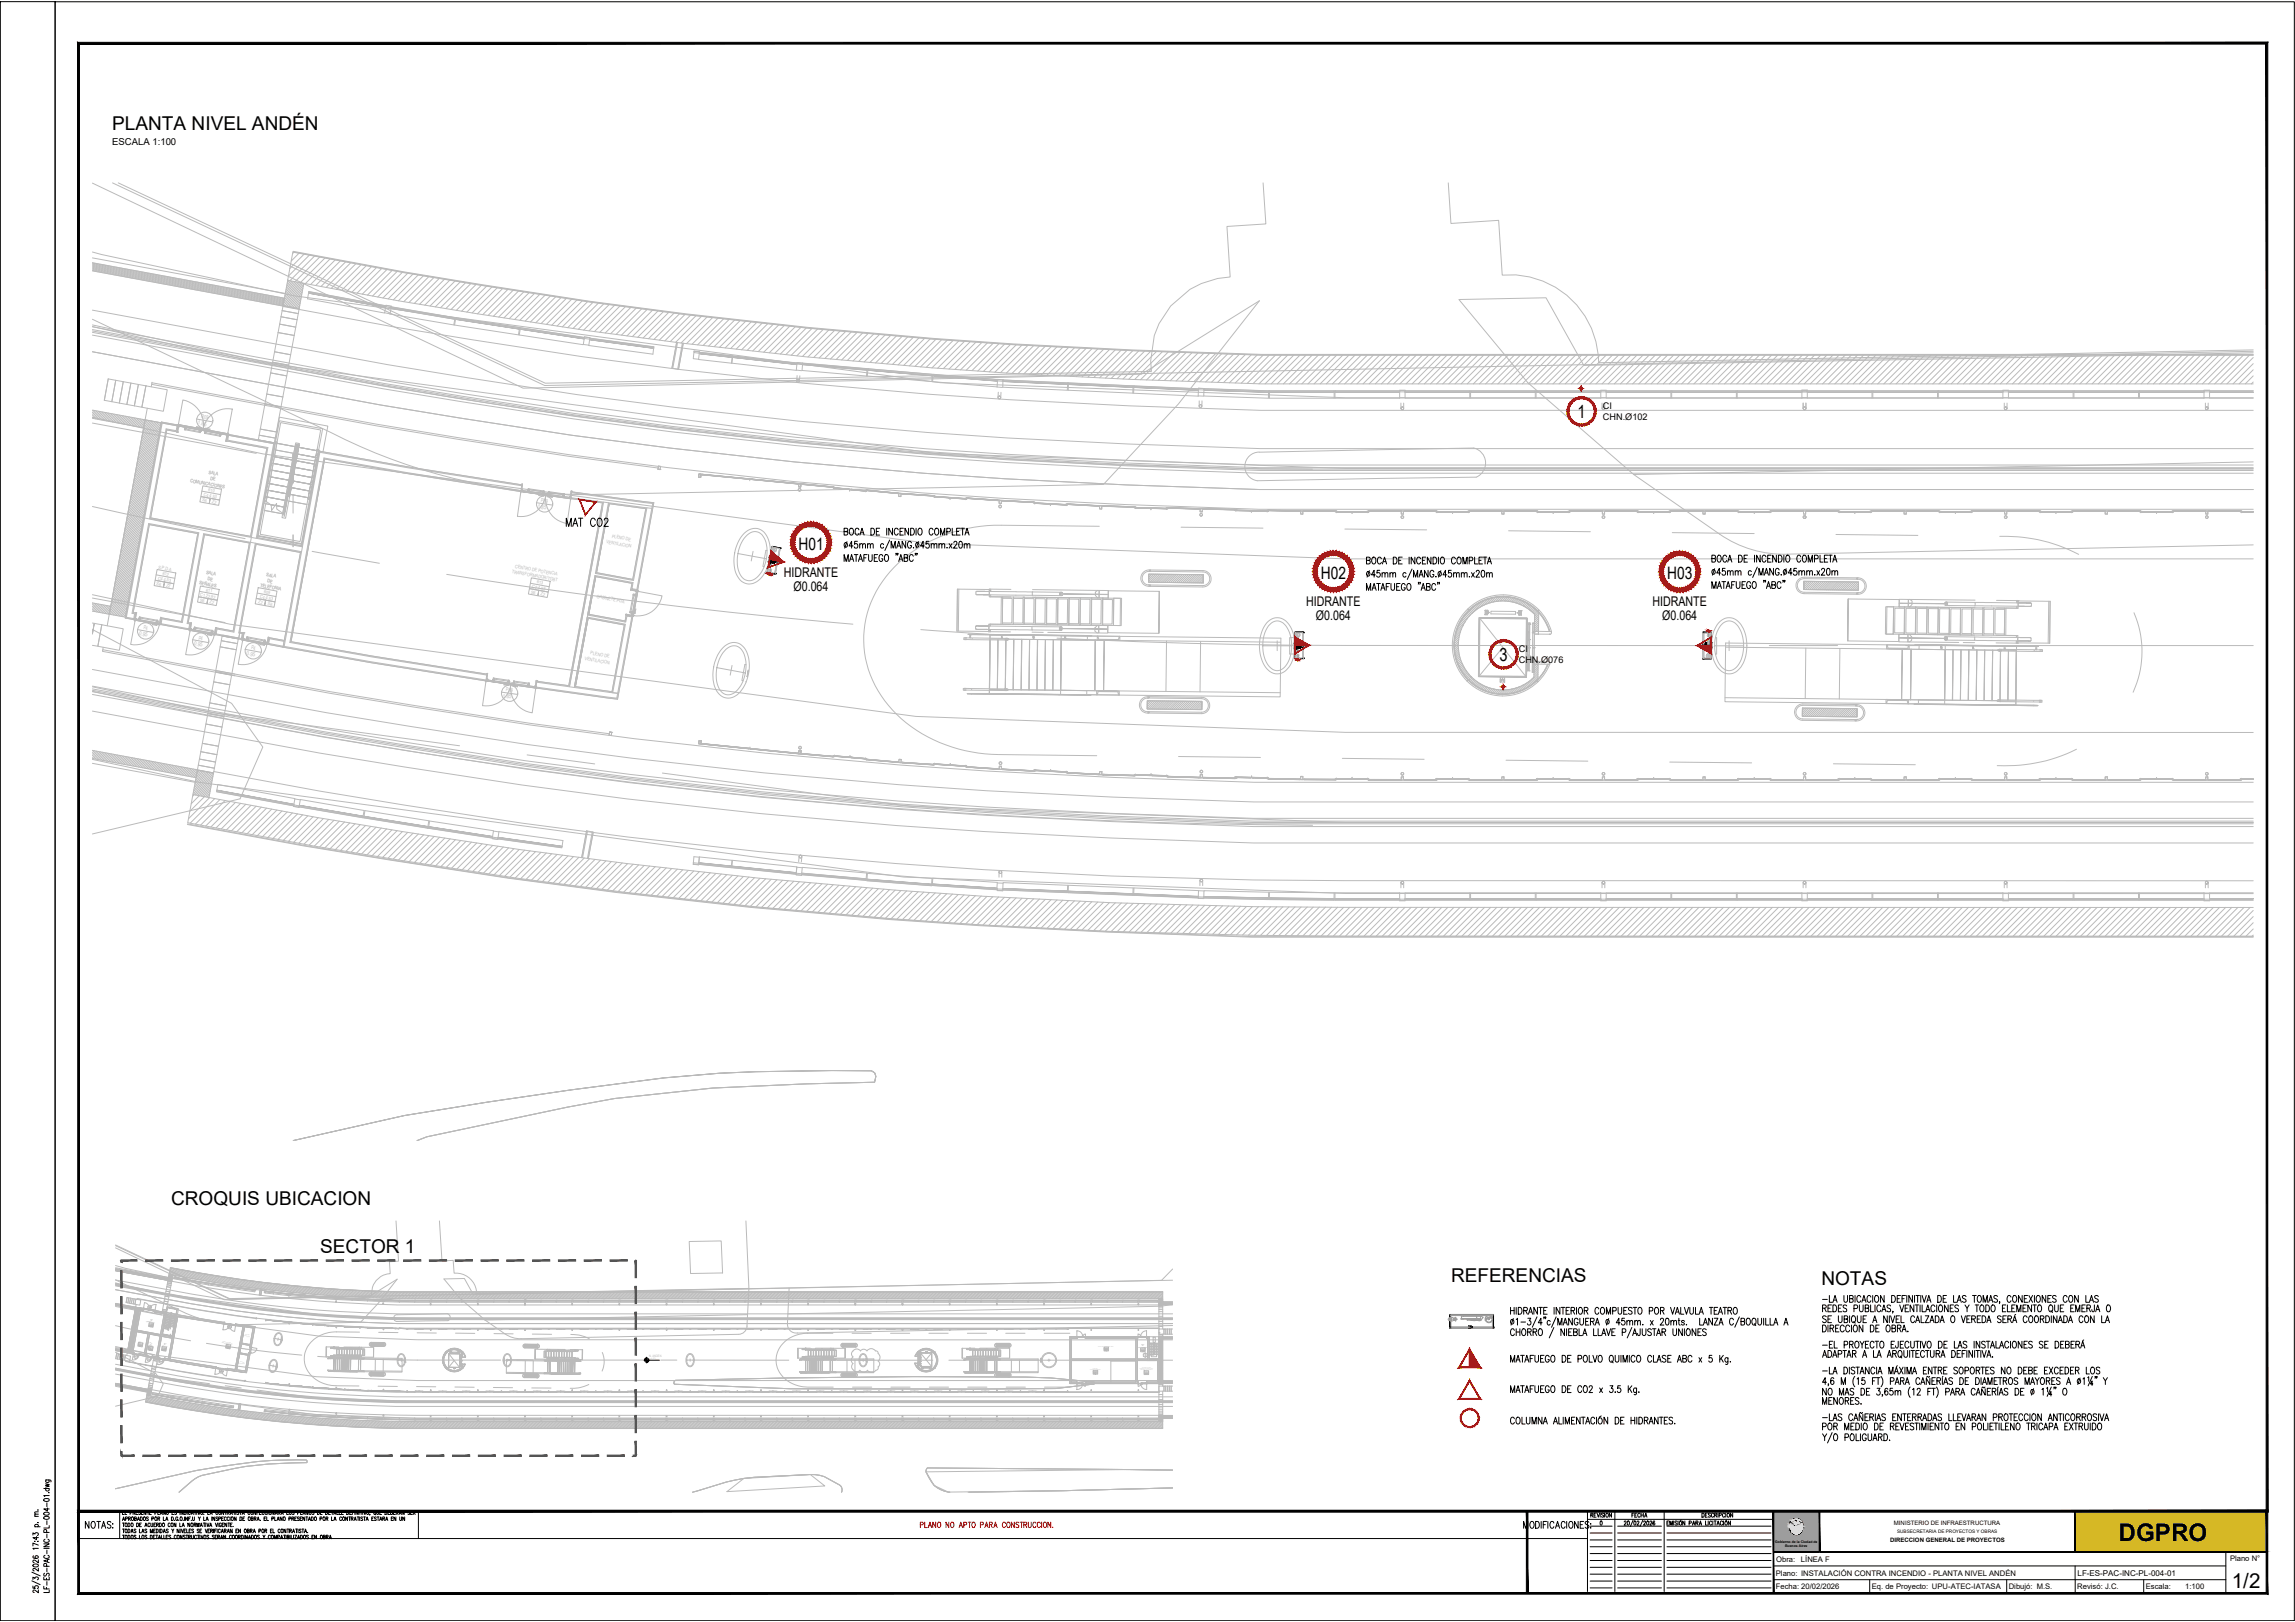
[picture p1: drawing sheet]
<svg xmlns="http://www.w3.org/2000/svg" width="841mm" height="594mm" viewBox="0 0 841 594" stroke-linecap="round" stroke-linejoin="round" font-family="sans-serif">
<defs><g id="words">
<text font-size="8.9" x="776.4" y="564.5">DGPRO</text>
<text font-size="7.5" x="817.9" y="581.5">1/2</text>
<g font-size="7">
<text x="41.1" y="47.5">PLANTA NIVEL ANDÉN</text>
<text x="62.7" y="441.4">CROQUIS UBICACION</text>
<text x="117.3" y="458.8">SECTOR 1</text>
<text x="531.7" y="469.5">REFERENCIAS</text>
<text x="667.5" y="470.5">NOTAS</text>
</g>
<g font-size="6.7">
<text x="578.1" y="153.1">1</text>
<text x="549.5" y="242.1">3</text>
</g>
<text font-size="6.6" x="206.4" y="194">MAT CO2</text>
<g font-size="6.3">
<text x="292.7" y="201.5">H01</text>
<text x="484.1" y="212.1">H02</text>
<text x="611" y="212.2">H03</text>
</g>
<g font-size="4.9">
<text x="287.2" y="211.2">HIDRANTE</text>
<text x="290.8" y="216.5">Ø0.064</text>
<text x="478.6" y="221.8">HIDRANTE</text>
<text x="605.5" y="221.9">HIDRANTE</text>
<text x="482.2" y="227">Ø0.064</text>
<text x="609.1" y="227.1">Ø0.064</text>
</g>
<text font-size="3.5" x="41.1" y="53.2">ESCALA 1:100</text>
<g font-size="3.4">
<text x="587.4" y="149.8">CI</text>
<text x="587.4" y="153.9">CHN.Ø102</text>
<text x="556.6" y="238.8">CI</text>
<text x="556.6" y="242.9">CHN.Ø076</text>
</g>
<text font-size="2.9" x="761.4" y="577.1">LF-ES-PAC-INC-PL-004-01</text>
<g font-size="2.8">
<text x="650.9" y="572.1">Obra:</text>
<text x="660" y="572.1">LÍNEA F</text>
<text x="817.2" y="571.7">Plano N°</text>
<text x="650.8" y="577.1">Plano: INSTALACIÓN CONTRA INCENDIO - PLANTA NIVEL ANDÉN</text>
<text x="650.8" y="582.1">Fecha: 20/02/2026</text>
<text x="685.9" y="582.1">Eq. de Proyecto: UPU-ATEC-IATASA</text>
<text x="736.1" y="582.1">Dibujó: M.S.</text>
<text x="761.2" y="582.1">Revisó: J.C.</text>
<text x="786.3" y="582.1">Escala:</text>
<text x="800.8" y="582.1">1:100</text>
</g>
<g font-size="2.2">
<text x="694.1" y="558.7">MINISTERIO DE INFRAESTRUCTURA</text>
<text x="692.7" y="564.7">DIRECCION GENERAL DE PROYECTOS</text>
</g>
<g font-size="2.1" fill="#bababa">
<text x="72.4" y="155.5" transform="rotate(10 72.4 155.5)">1.85</text>
<text x="73.7" y="153.3" transform="rotate(10 73.7 153.3)">PI09</text>
<text x="198.2" y="183.9" transform="rotate(7 198.2 183.9)">PI09</text>
<text x="197" y="186.2" transform="rotate(8 197 186.2)">1.85</text>
<text x="50.8" y="232.6" transform="rotate(10 50.8 232.6)">0.95</text>
<text x="52.5" y="230.5" transform="rotate(10 52.5 230.5)">P4</text>
<text x="71" y="236.3" transform="rotate(11 71 236.3)">0.95</text>
<text x="72.7" y="234.2" transform="rotate(11 72.7 234.2)">P4</text>
<text x="90.3" y="239.9" transform="rotate(10 90.3 239.9)">0.95</text>
<text x="92" y="237.8" transform="rotate(11 92 237.8)">P4</text>
<text x="184.2" y="255.5" transform="rotate(7 184.2 255.5)">1.85</text>
<text x="185.4" y="253.3" transform="rotate(7 185.4 253.3)">PI09</text>
</g>
<g font-size="1.7" fill="#bababa">
<text x="76.4" y="173.5" transform="rotate(10 76.4 173.5)">SALA</text>
<text x="69.6" y="176.6" transform="rotate(10 69.6 176.6)">COMUNICACIONES</text>
<text x="76.3" y="180" transform="rotate(10 76.3 180)">610</text>
<text x="77" y="175.8" transform="rotate(10 77 175.8)">DE</text>
<text x="74" y="183.7" transform="rotate(10 74 183.7)">S6</text>
<text x="74.5" y="181.7" transform="rotate(11 74.5 181.7)">C4 4.53</text>
<text x="77.6" y="184.3" transform="rotate(10 77.6 184.3)">Z2</text>
<text x="222.1" y="198.9" transform="rotate(10 222.1 198.9)">VENTILACION</text>
<text x="57.9" y="208.3" transform="rotate(10 57.9 208.3)">S.P.D.A</text>
<text x="187.5" y="209.9" transform="rotate(10 187.5 209.9)">TRANSFORMADOR/TGBT</text>
<text x="57.3" y="214.3" transform="rotate(11 57.3 214.3)">S6</text>
<text x="57.8" y="212.4" transform="rotate(10 57.8 212.4)">C4 4.53</text>
<text x="59.5" y="210.6" transform="rotate(10 59.5 210.6)">612</text>
<text x="60.8" y="215" transform="rotate(10 60.8 215)">Z2</text>
<text x="72.9" y="214.1" transform="rotate(11 72.9 214.1)">SEÑALES</text>
<text x="75.5" y="210.2" transform="rotate(10 75.5 210.2)">SALA</text>
<text x="76.1" y="212.5" transform="rotate(10 76.1 212.5)">DE</text>
<text x="95.3" y="214.9" transform="rotate(10 95.3 214.9)">TELEFONIA</text>
<text x="97.6" y="211" transform="rotate(10 97.6 211)">SALA</text>
<text x="97.9" y="213.2" transform="rotate(11 97.9 213.2)">DE</text>
<text x="194.9" y="215.4" transform="rotate(10 194.9 215.4)">C2 4.53</text>
<text x="196.7" y="213.7" transform="rotate(10 196.7 213.7)">613</text>
<text x="73.2" y="220.4" transform="rotate(10 73.2 220.4)">S6</text>
<text x="73.3" y="218.3" transform="rotate(11 73.3 218.3)">C1 22.92</text>
<text x="75.4" y="216.7" transform="rotate(10 75.4 216.7)">611</text>
<text x="76.8" y="221" transform="rotate(10 76.8 221)">Z2</text>
<text x="94.6" y="221" transform="rotate(10 94.6 221)">Z2</text>
<text x="95.2" y="219.1" transform="rotate(10 95.2 219.1)">C4 4.53</text>
<text x="96.6" y="217.3" transform="rotate(10 96.6 217.3)">609</text>
<text x="98" y="221.7" transform="rotate(10 98 221.7)">S6</text>
<text x="194.5" y="217.4" transform="rotate(10 194.5 217.4)">S6</text>
<text x="198" y="218" transform="rotate(10 198 218)">Z2</text>
<text x="218.7" y="219" transform="rotate(11 218.7 219)">GABINETE PDA</text>
<text x="214.2" y="241.7" transform="rotate(10 214.2 241.7)">VENTILACION</text>
</g>
<text font-size="1.7" x="695.2" y="561.5">SUBSECRETARIA DE PROYECTOS Y OBRAS</text>
<g font-size="1.3">
<text x="650.5" y="565.2">Gobierno de la Ciudad de</text>
<text x="654.1" y="566.7">Buenos Aires</text>
</g>
<text font-size="1.2" fill="#bababa" x="237.9" y="498">+1.02</text>
<g font-size=".5" fill="#bababa">
<text x="54.2" y="479.1" transform="rotate(13 54.2 479.1)">1.85</text>
<text x="54.5" y="478.6" transform="rotate(12 54.5 478.6)">PI09</text>
<text x="83.4" y="486.3" transform="rotate(9 83.4 486.3)">1.85</text>
<text x="423.1" y="491.2" transform="rotate(-90 423.1 491.2)">ESP-09</text>
<text x="49.1" y="497.3" transform="rotate(9 49.1 497.3)">0.95</text>
<text x="54.3" y="497.6" transform="rotate(14 54.3 497.6)">P4</text>
<text x="419.6" y="496.9" transform="rotate(-90 419.6 496.9)">B02</text>
<text x="420.1" y="496.9" transform="rotate(-90 420.1 496.9)">5.43</text>
<text x="53.9" y="498.2" transform="rotate(9 53.9 498.2)">0.95</text>
<text x="58.4" y="499" transform="rotate(13 58.4 499)">0.95</text>
<text x="58.8" y="498.5" transform="rotate(6 58.8 498.5)">P4</text>
<text x="80.4" y="502.6" transform="rotate(7 80.4 502.6)">1.85</text>
</g>
<g font-size=".4" fill="#bababa">
<text x="53.6" y="484.1" transform="rotate(11 53.6 484.1)">COMUNICACIONES</text>
<text x="54.7" y="485.3" transform="rotate(10 54.7 485.3)">C4 4.53</text>
<text x="55.1" y="484.9" transform="rotate(9 55.1 484.9)">610</text>
<text x="55.5" y="485.9" transform="rotate(6 55.5 485.9)">Z2</text>
<text x="50.8" y="491.5" transform="rotate(10 50.8 491.5)">S.P.D.A</text>
<text x="81.2" y="491.9" transform="rotate(10 81.2 491.9)">TRANSFORMADOR/TGBT</text>
<text x="81.5" y="491.5" transform="rotate(11 81.5 491.5)">CENTRO DE POTENCIA</text>
<text x="89.4" y="489.3" transform="rotate(10 89.4 489.3)">VENTILACION</text>
<text x="421.6" y="491.8" transform="rotate(-90 421.6 491.8)">4</text>
<text x="50.7" y="493" transform="rotate(11 50.7 493)">S6</text>
<text x="50.8" y="492.5" transform="rotate(10 50.8 492.5)">C4 4.53</text>
<text x="51.2" y="492.1" transform="rotate(9 51.2 492.1)">612</text>
<text x="54.4" y="492.9" transform="rotate(10 54.4 492.9)">SEÑALES</text>
<text x="54.4" y="494.4" transform="rotate(6 54.4 494.4)">S6</text>
<text x="54.4" y="493.9" transform="rotate(11 54.4 493.9)">C1 22.92</text>
<text x="54.9" y="492" transform="rotate(11 54.9 492)">SALA</text>
<text x="54.9" y="493.5" transform="rotate(13 54.9 493.5)">611</text>
<text x="55.1" y="492.5" transform="rotate(10 55.1 492.5)">DE</text>
<text x="59.6" y="494.1" transform="rotate(10 59.6 494.1)">C4 4.53</text>
<text x="59.6" y="493.1" transform="rotate(11 59.6 493.1)">TELEFONIA</text>
<text x="59.9" y="493.7" transform="rotate(9 59.9 493.7)">609</text>
<text x="60.2" y="494.7" transform="rotate(13 60.2 494.7)">S6</text>
<text x="82.8" y="493.7" transform="rotate(13 82.8 493.7)">S6</text>
<text x="83" y="493.2" transform="rotate(10 83 493.2)">C2 4.53</text>
<text x="83.4" y="492.8" transform="rotate(9 83.4 492.8)">613</text>
<text x="88.5" y="494" transform="rotate(10 88.5 494)">GABINETE PDA</text>
<text x="402.5" y="493.3">POZO DE BOMBEO DE NAPA</text>
<text x="404.7" y="494.7">S6</text>
<text x="404.7" y="494.3">C4 4.53</text>
<text x="405.1" y="493.8">603</text>
<text x="405.6" y="494.7">Z2</text>
<text x="417" y="493.6">ENCLAVAMIENTO</text>
<text x="418.5" y="494.1">602</text>
<text x="424.4" y="496.6" transform="rotate(-90 424.4 496.6)">12</text>
<text x="87.5" y="499.4" transform="rotate(10 87.5 499.4)">VENTILACION</text>
<text x="399.4" y="501.8">TANQUE CISTERNA</text>
<text x="400.8" y="503.2">S6</text>
<text x="400.8" y="502.8">C4 4.53</text>
<text x="401.2" y="502.3">604</text>
<text x="418" y="502">Automatic Fire Colection</text>
<text x="419.5" y="503.4">Z2</text>
<text x="419.6" y="502.9">C4 4.53</text>
<text x="419.9" y="502.4">601</text>
<text x="420.3" y="503.4">S6</text>
</g>
</g></defs>
<!-- layer: EST PACIFICO-INC|A-FLOR -->
<g fill="none" stroke="#bababa" stroke-width=".37">
<path d="M107.4 92.3a2010.7 2010.7 0 0 0 307.4 36.1l47.6 1.6h363.3M107.4 92a2009.2 2009.2 0 0 0 307.4 36.2l47.6 1.6h363.3M33.9 113.6l108 19.9a2038.4 2038.4 0 0 0 271.4 29.1l48.6 1.7h363.8M33.9 119.7l106.9 19.7a2035.7 2035.7 0 0 0 272.2 29.2l48.7 1.7h364M103.7 112.2a2033.6 2033.6 0 0 0 310.2 36.4l48.2 1.7h363.6M33.9 128.8l105.4 19.5a2049.6 2049.6 0 0 0 273.4 29.3l48.9 1.7h364.1M33.9 121.2l106.7 19.7a2039 2039 0 0 0 272.4 29.2l48.7 1.7h364M33.9 121.7l106.6 19.7a2041.1 2041.1 0 0 0 272.5 29.2l48.7 1.7h364M33.9 122.7l106.4 19.7a2030.7 2030.7 0 0 0 272.6 29.2l48.8 1.7h364M33.9 120.7l106.8 19.7a2029.6 2029.6 0 0 0 272.3 29.2l48.7 1.7h364M65.2 156.1l2.4 .4M65.3 155.7l.2 .1"/>
<path d="M68.2 156.6l4.9 .9M73.6 157.6l1.4 .2M74.4 157.4h.1M75.6 158l4.8 .8M81 158.9l2.4 .5M83.2 159l.3 .1M100.7 162.2l.2 .1M101.5 162.4l6.6 1.2M108.7 163.7h.2M242.1 170.9a2019.9 2019.9 0 0 0 170.3 13.9l49 1.7h364.3M199.8 181.2h.1M200 181.2h.1"/>
<path d="M233.6 216.3v.3M421.3 214.7l.2 .1M421.5 208.8h.1M544 219.9l-.3 .1M545.4 219.4l-.3 .1M546.8 219l-.3 .1M548.3 218.7l-.4 .1M549.8 218.6h-.5M551.3 218.6h-.4M552.1 218.6h.1M552.2 218.7h.3M552.2 218.6l.6 .1"/>
<path d="M553.7 218.8l.6 .1M553.8 218.9h.2M555 219.1l.8 .2M555.1 219.1h.1M556.8 219.7l.4 .1M680.4 217.6h.1M680.5 211.6h.1M680.6 211.6h.1M680.6 217.6h-.1M49.3 227h.3M58.4 228.7h.1M58.4 228.7h.2"/>
<path d="M69.5 230.7h.2M69.7 230.8h.1M78.5 232.4h.3M88.7 234.2l.3 .1M97.8 235.9l.2 .1M232 225.4l-.1 .3M533.1 238.7v.3M533.2 233.4l-.1 .3M533.4 232.2h.1M533.5 231.9l-.1 .4M533.9 230.7l-.1 .1M533.9 230.5l-.1 .4"/>
<path d="M534.4 229.3v.1M534.5 229.1l-.2 .4M535 228v.1M535.2 227.7l-.3 .5M535.8 226.7l-.1 .1M536 226.5l-.4 .4M536.6 225.5v.1M536.8 225.3l-.4 .5M537.4 224.6l-.1 .1M537.6 224.4l-.1 .1M537.8 224.1l-.1 .2M538.6 223.3l-.1 .1"/>
<path d="M538.9 223.1l-.5 .4M539.5 222.6h.1M539.7 222.4h.1M540.1 222.1l-.2 .2M541.3 221.3l-.2 .1M542.6 220.5l-.2 .1M558.3 220.3l.3 .1M559.6 220.9l.3 .2M560.8 221.7l.4 .3M562 222.6l.6 .5M562.3 232.3l-.1 9.9M33.9 245.2l85.8 15.8a2156.9 2156.9 0 0 0 288.1 30.9l51.8 1.8h366.1"/>
<path d="M33.9 252.8l84.5 15.6a2157.5 2157.5 0 0 0 289.1 31l51.9 1.9h366.3M33.9 253.3l84.4 15.6a2176.7 2176.7 0 0 0 289.2 31l51.9 1.8h366.3M33.9 254.4l84.2 15.5a2158.7 2158.7 0 0 0 289.3 31l52 1.8h366.3M33.9 252.3l84.5 15.6a2167.5 2167.5 0 0 0 289.1 31l52 1.9h366.2M33.9 251.3l84.7 15.6a2166.1 2166.1 0 0 0 288.9 31l52 1.8h366.2M223.3 253.5l3.1 .4M421 255.2h-.1M533.3 240.1l.1 .4M533.4 240.3h.1M533.7 241.5l.1 .4M533.7 241.6v.1M534.2 242.9l.1 .4"/>
<path d="M534.2 243v.1M534.7 244.2l.3 .5M534.8 244.4h.1M535.4 245.5l.3 .5M535.5 245.6l.1 .1M536.2 246.6l.4 .6M536.3 246.9h.1M537.1 247.8h.1M537.3 248h.1M537.4 248.2l.1 .1M538.2 249l.4 .4M538.3 249.1h.1"/>
<path d="M539.2 249.9h.1M539.4 250.1h.1M539.6 250.2l.2 .2M540.8 251.2l.2 .1M542.1 251.9l.2 .1M543.4 252.6l.2 .1M544.7 253.1l.3 .1M546.1 253.6l.4 .1M547.5 253.9l.4 .1M548.9 254.1h.5M550.4 254.2h.5M551.8 254.2h.1"/>
<path d="M552.4 254.1l-.6 .1M553.3 254h-.1M553.9 253.9l-.7 .1M554.6 253.8h.1M554.7 253.7h.1M555.4 253.6l-.8 .2M556.8 253.1l-.3 .1M558.2 252.5l-.3 .2M559.6 251.8l-.4 .2M560.9 251l-.4 .3M562.3 249.9l-.6 .5M680 258h.2"/>
<path d="M33.9 260.4l83.2 15.4a2165.7 2165.7 0 0 0 290.1 31.1l52.1 1.9h366.4M223.9 269.4a2244.2 2244.2 0 0 0 235.8 17.1h366M420.8 261.1h.1M420.9 261.2h.1M680.1 264h-.2M78.4 282.6a2168.5 2168.5 0 0 0 414.3 40h333M68.7 302a2216.4 2216.4 0 0 0 337 39.4l53 1.9h367M68.7 301.8a2221.8 2221.8 0 0 0 337 39.4l53 1.8h367M42.3 472.4a545.9 545.9 0 0 0 103.2 12.4h284.2M42.3 468.8a566 566 0 0 0 81.6 11.5l21.7 .9h284.1M42.3 470.6a542.1 542.1 0 0 0 103.2 12.4h284.2M42.3 470.7a562.1 562.1 0 0 0 81.4 11.5l21.8 .9h284.2"/>
<path d="M42.3 471a576.1 576.1 0 0 0 81.4 11.4l21.8 .9h284.2M42.3 470.5a542 542 0 0 0 103.3 12.4h284.1M42.3 470.3a563.6 563.6 0 0 0 81.5 11.4l21.8 1h284.1M52.5 479.3l.6 .1M52.6 479.2h.1M53.3 479.4l1.1 .3M54.5 479.7h.3M54.7 479.6h.1M54.9 479.7l1.2 .2M56.2 480l.6 .1M56.8 480h.1M61.6 469a483.1 483.1 0 0 0 91.3 9h271.8"/>
<path d="M424.7 477.9v11.7M426.1 473.2h-273.2a474.2 474.2 0 0 1-90.5-8.9 478.8 478.8 0 0 0 90.5 8.8l273.2 .2M42.3 499.7a531.5 531.5 0 0 0 110.6 11.9h276.8M48.8 495.9h.1M50.9 496.3h.1M53.6 496.8h.1M55.7 497.2h.1M58 497.6l.1 .1M60.2 498.1h.1M60.9 480.8h.1M61 480.8l1.6 .2M62.7 481.1h.1"/>
<path d="M84.1 485.2h.1M84.2 485.2h.1M91.7 495.6v.1M92.1 493.5h-.1M94 482.8l.6 .1a484.7 484.7 0 0 0 58.3 3.6h271.8M136.1 493.1h.1M136.1 491.7h.1M162.3 498.7h.1M162.3 499l.1 .1M162.4 497.4v.1M162.4 497.2h.1M162.4 497.1v.1"/>
<path d="M162.5 499.3v.1M162.5 499.4h.1M162.5 496.8h.1M162.5 496.7v.1M162.6 499.7v.1M162.6 499.7h.1M162.6 496.5h.1M162.7 496.4l-.1 .1M162.7 500l.1 .1M162.7 500h.1M162.8 496.2h.1M162.8 496.1v.1"/>
<path d="M163 495.9h.1M163 495.8l-.1 .1M163.1 495.6v.1M163.2 495.6h.1M163.2 495.5l-.1 .1M163.3 495.4h.1M163.4 495.3h.1M163.6 495.1h.1M163.7 495l-.1 .1M163.8 494.9h.1M164 494.8l-.1 .1M164.3 494.6h-.1"/>
<path d="M164.6 494.4h-.1M164.9 494.3h-.1M165.2 494.2h.1M165.6 494.1h-.1M165.9 494h-.1M166.3 494h-.2M166.5 494h.1M166.8 494h.1M167.2 494h.1M167.5 494.1h.1M167.5 494.1h.2M167.9 494.2h.1"/>
<path d="M168.2 494.4h.1M168.5 494.5l.1 .1M168.8 494.7l.1 .1M169.1 494.9l.2 .1M169.2 497.2l-.1 2.3M196.8 493.7h.1M196.9 492.4h.1M196.9 492.3h.1M196.9 493.7h.1M394.6 489.6h.1M396.8 489.6h.1M407.1 498.3v7.9"/>
<path d="M418 489.6h.1M423.1 492h1.6M42.3 503.3a540.2 540.2 0 0 0 110.6 11.8h276.8M42.3 501.5a539.7 539.7 0 0 0 110.6 11.9h276.8M42.3 501.6a531.9 531.9 0 0 0 110.6 11.9h276.8M42.3 501.8a539 539 0 0 0 110.6 11.9h276.8M42.3 501.4a539.7 539.7 0 0 0 110.6 11.9h276.8M42.3 501.1a532.7 532.7 0 0 0 110.6 11.9h276.8M53.3 513.5a515.4 515.4 0 0 0 99.6 9.7h273.2h-273.2a519.9 519.9 0 0 1-99.6-9.6M55.6 509a507.1 507.1 0 0 0 97.2 9.4h273.3M89.6 502.2l.7 .1M89.8 505.9a502.7 502.7 0 0 0 63.1 4h271.8"/>
<path d="M136 503.9v.1M136 504h.1M136 502.6h.1M162.9 500.3l.1 .1M162.9 500.3h.1M163.1 500.5h.1M163.1 500.5l.1 .2M163.1 500.6h.1M163.3 500.8h.1M163.3 500.9h.1M163.4 500.9h.1M163.5 501.1l.1 .1"/>
<path d="M163.6 501.1h.1M163.8 501.3h.1M163.9 501.4h.1M164.1 501.6h.1M164.4 501.8h.1M164.7 501.9l.1 .1M165.1 502.1h.1M165.4 502.2h.1M165.7 502.2h.1M166.1 502.3h.1M166.4 502.3h.1M166.7 502.3h.1"/>
<path d="M166.9 502.3h-.2M167.1 502.3h.1M167.2 502.2l-.1 .1M167.4 502.2h.1M167.6 502.2h-.2M167.9 502l-.1 .1M168.2 501.9h.1M168.5 501.7v.1M168.9 501.6h-.1M169.2 501.3l-.2 .1M196.8 504.6h.1M196.8 503.2h.1"/>
<path d="M394.6 506.7h.1M396.8 506.7h.1M397.7 506.7h.1M417.1 506.7h.1M418 506.7h.1M420.2 506.7h.1M424.7 506.7v3.1"/>
</g>
<!-- layer: EST PACIFICO-INC|0-ENTORNO -->
<g fill="none" stroke="#bababa" stroke-width=".37">
<path d="M33.9 67.1l157.8 75.1 226.6-5.2 43.2-26.8-29.7 37.8-27.4 29.4-190.7 3.8a206.1 206.1 0 0 1-92.5-22.8l-87.3-41.5M41.2 67l158.4 74.2 626.1-12.5M43.3 67l156.5 73.3 222.1-4.3-.2-3.9 1.3-9.2 1.7-4.4 4.3-6.4 7.1-6.1 4.1-2.1 6-1.9 4.6-.6-1.2-18.5 14.3-.9-1-15M530.7 67l1 14.8 17.5-1.1 1.3 20.1a32.4 32.4 0 0 1 35.4 32.1l239.8-4.7M33.9 119l68.9 14.8 240 32.2 150.3 5.6h332.6M534.6 109.7l25.3 30.4 38.8 33.7M534.8 109.7l31.7-.6 13.9 24.7 245.3-4.6M585.9 132.9h.1M461.5 165.6a5.3 5.3 0 0 0-5.3 4.9 5.3 5.3 0 0 0 4.5 5.6l80.2-1.3M461.5 165.6l78.6-1.5a5.7 5.7 0 0 1 4.3 5 5.7 5.7 0 0 1-3.4 5.7M598.7 173.8l31.5 21.8a41.3 41.3 0 0 0 24.9 7.4M825.7 169.2l-227 4.6"/>
<path d="M825.7 199.6l-170.6 3.4M33.9 230.6l51 27 11.4 16-8.3 19-54.1 12.8M107.4 417.8l40.9-9.2 30.3-4.9 30.4-4.5 34.4-4.4a632.9 632.9 0 0 1 76-2.6l1.1 .8 .5 1.2-.5 2.2-24.8 .6-34.5 1.5-36 3.9-17.1 3.1-51.6 10.9-3.6 1.4M107.4 417.8l40.9-9.2 30.3-4.9 30.4-4.5 34.4-4.4a646.4 646.4 0 0 1 76-2.6l1.1 .8 .5 1.2-.5 2.2-24.8 .6-34.5 1.5-36 3.9-17.1 3.1-51.7 10.9-3.6 1.4 3.6-1.4 51.7-10.9 17.1-3.1 36-3.9 34.5-1.5 24.8-.6 .5-2.2-.5-1.2-1.1-.8a613.1 613.1 0 0 0-110.4 7l-30.4 4.5-30.3 4.9zM42.3 457l39.9 19.1 53.2-1.3 10.1-6.3-6.9 8.9-6.5 6.9-44.7 .9a48.4 48.4 0 0 1-21.7-5.3l-23.4-11.1M42.3 456.2l41.8 19.6 345.6-6.9M145.1 447.2l.9 14.7-3.3 .2 .3 4.4a7.2 7.2 0 0 0-6.8 8.1l-52.1 1-41.8-19.6M161 447.2l1 14.7 4.1-.3 .3 4.7a7.6 7.6 0 0 1 8.3 7.6l99.7-2-1.1-24.7M252.6 454.7l11.7-.2 .5 11.7-11.7 .2zM42.3 469.9l19 4.2 56.3 7.5 35.3 1.4h276.8M274.4 471.9l-.6 13.8a3.2 3.2 0 0 1-3.1 3l-79.8 1.6M289.2 471.8l-.6 13.4a3.2 3.2 0 0 0 3.6 3"/>
<path d="M429.7 477.8l-4.3 .6-136.6 2.8M429.7 464.8l-4 4.1-252.3 5.2-3.2-5.8-7.5 .1 5.9 7.1 9.1 8M42.3 495.3l14.8 7.8 2.7 3.8-1.9 4.5-15.6 3.6M145.3 484a1.25 1.25 0 0 1-1-1.3 1.25 1.25 0 0 1 1.2-1.2l18.5-.3a1.33 1.33 0 0 1 1 1.2 1.33 1.33 0 0 1-.8 1.3l-18.9 .3M177.7 483.5l7.4 5.1M185.1 488.6a9.6 9.6 0 0 0 5.9 1.7M273.9 481.5l-96.2 2M429.7 485.5l-137.5 2.7M247.2 505.8l.3-.2a2680.2 2680.2 0 0 1 137.5-.9l16 1.5-.1 .7-13.9 1.7-30.5 .2-66.9-.2-42.5-1.6zM247.2 505.8l.3-.2a2769.8 2769.8 0 0 1 137.4-.9l16.1 1.5-.1 .7-13.9 1.7-30.5 .2-66.9-.2-42.5-1.6-.1-.8zM339.9 537.6l-.6 1a10.5 10.5 0 0 0 6.8 7.6l2 .3a9.2 9.2 0 0 1-7.8-5.5l-1-1.9 .6-1.5 89.8 .9zM429.7 538.5l-15.9-.3-74.5 .9 3 5 5.2 2.4 42.2-.5 40-1"/>
<path d="M42.3 545.3l29.7-6.7a276.6 276.6 0 0 1 30.2-3.8l10-.1 .3 .5-.1 .5a131.4 131.4 0 0 0-39.7 5.2 32.5 32.5 0 0 0-7.1 5.6 25.5 25.5 0 0 1 8.4-6.1 139.4 139.4 0 0 1 38.4-4.7v-.8a123.7 123.7 0 0 0-26.1 1.5l-14.3 2.2zM253.8 546.5a94.6 94.6 0 0 1 22.6-5.4l22.3-1 3.3 .7 5.8 3.2a2.14 2.14 0 0 1 .6 2.5M266.4 546.3l6.2-4.8 24.3-1.4 5.4 4.2zM429.7 545l-74.9 1.5M429.7 545l-74.5 1.5"/>
</g>
<!-- layer: EST PACIFICO-INC|0-TUNEL -->
<g fill="none" stroke="#bababa" stroke-width=".37">
<path d="M33.9 92.3l3.2 .9 70.7 15.1 236.9 31.9 148.4 5.5h332.6M33.9 152.8l62.5 13.5 243.9 32.7 152.8 5.7h332.6M33.9 185.5l28.6 6.2 27.3 5.6M33.9 217.8l50.3 10.8 251.4 33.8 157.5 5.8 332.6 .1M114.4 201.9l24.6 4.4M163.7 210.4a2097.3 2097.3 0 0 0 148.8 18.2M337.4 230.6l25 1.7M387.3 233.7a2092.6 2092.6 0 0 0 105.8 2.7h130.3M648.4 236.4h25M698.4 236.4h127.3M33.9 251.6l44 9.4 90.5 12.1M33.9 278.1l39 8.4 258.4 34.7 161.8 6.1h332.6"/>
<path d="M193.2 276.5l24.7 3.3M242.7 283.1l90.5 12.2 159.9 5.9 182.2 .1M700.3 301.3h25M750.3 301.3h75.4M42.3 463.5l3.6 1 16.6 3.6 55.6 7.5 34.8 1.3h276.8M42.3 477.9l17.6 3.8 57.2 7.7 35.8 1.3h276.8M42.3 485.5l16 3.5M42.3 493.2l14.7 3.1 59 7.9 36.9 1.4h276.8M64.1 490.1l5.7 1M75.6 492a486.1 486.1 0 0 0 35 4.3M116.4 496.8l5.9 .4M128.1 497.5a846.9 846.9 0 0 0 55.4 .7"/>
<path d="M189.4 498.2h5.8M201.1 498.2h35.2M242.1 498.2h5.9M253.9 498.2h35.2M294.9 498.2h5.9M306.7 498.2h35.1M347.7 498.2h5.9M359.5 498.2h35.1M400.5 498.2h5.9M412.2 498.2h17.5M42.3 501.1l13.2 2.8 21.3 2.9M42.3 507.3l12.1 2.6 60.6 8.1 37.9 1.5h276.8"/>
<path d="M82.5 507.5l5.9 .9M94.2 509.1l21.2 2.9 37.5 1.3 42.8 .1M201.5 513.4h5.9M213.3 513.4h41M260.2 513.4h5.9M271.9 513.4h41.1M318.9 513.4h5.8M330.6 513.4h41M377.5 513.4h5.9M389.3 513.4h40.4"/>
</g>
<!-- layer: EST PACIFICO-INC|CURVAS -->
<path d="M33.9 119.6a2036.9 2036.9 0 0 0 447 52.2M33.9 253.2a2166.1 2166.1 0 0 0 447.1 49.1M42.3 470a474.6 474.6 0 0 0 107.8 13M42.3 501.5a504 504 0 0 0 107.8 12.1" fill="none" stroke="#bababa" stroke-width=".37"/>
<!-- layer: EST PACIFICO-INC|0-HATCH -->
<g fill="none" stroke="#bababa" stroke-width=".37">
<path d="M107.7 92.4l-.5 .5M109.6 92.8l-2.9 2.8M111.4 93.1l-5.2 5.3M113.3 93.5l-7.6 7.6M115.2 93.8l-9 9M117.1 94.2l-9 9M119 94.5l-9 9.1M120.9 94.9l-9 9M122.8 95.2l-9 9M124.7 95.6l-9 9M126.6 95.9l-9 9.1M128.5 96.3l-9 9"/>
<path d="M130.4 96.6l-9 9M132.3 97l-9 9M134.2 97.3l-9 9.1M136.1 97.7l-9 9M138 98l-9.1 9M139.9 98.4l-9 9M141.8 98.7l-9 9.1M143.7 99.1l-9 9M145.5 99.4l-9 9M147.4 99.8l-9 9M149.4 100.1l-9.1 9M151.3 100.4l-9.1 9.1"/>
<path d="M153.2 100.7l-9.1 9.1M155.2 101l-9.2 9.2M157.1 101.4l-9.1 9.1M159 101.7l-9.1 9.1M161 102l-9.2 9.1M162.9 102.3l-9.1 9.1M164.8 102.6l-9.1 9.2M166.8 102.9l-9.2 9.2M168.7 103.3l-9.2 9.1M170.6 103.6l-9.1 9.1M172.5 103.9l-9.1 9.1M174.5 104.2l-9.2 9.1"/>
<path d="M176.4 104.5l-9.2 9.2M178.3 104.8l-9.1 9.2M180.3 105.1l-9.2 9.2M182.2 105.4l-9.2 9.2M184.1 105.7l-9.1 9.2M186.1 106l-9.2 9.2M188 106.3l-9.1 9.2M190 106.6l-9.2 9.2M191.9 106.9l-9.1 9.2M193.9 107.2l-9.2 9.2M195.8 107.5l-9.2 9.2M197.8 107.8l-9.2 9.2"/>
<path d="M199.7 108.1l-9.2 9.2M201.7 108.4l-9.3 9.2M203.6 108.7l-9.2 9.2M205.6 109l-9.3 9.2M207.5 109.3l-9.2 9.2M209.5 109.6l-9.3 9.2M211.4 109.9l-9.2 9.2M213.4 110.2l-9.3 9.2M215.3 110.5l-9.2 9.2M217.3 110.8l-9.3 9.2M219.2 111.1l-9.2 9.2M221.2 111.3l-9.3 9.3"/>
<path d="M223.2 111.6l-9.3 9.3M225.2 111.8l-9.3 9.4M227.2 112.1l-9.4 9.4M229.2 112.4l-9.4 9.3M231.1 112.6l-9.3 9.4M233.1 112.9l-9.3 9.3M235.1 113.1l-9.3 9.4M237.1 113.4l-9.3 9.3M239.1 113.6l-9.4 9.4M241.1 113.9l-9.4 9.4M243.1 114.2l-9.4 9.3M245 114.4l-9.3 9.4"/>
<path d="M247 114.7l-9.3 9.4M249 114.9l-9.4 9.4M251 115.2l-9.4 9.4M253 115.5l-9.4 9.4M255 115.7l-9.4 9.4M257 115.9l-9.4 9.5M259.1 116.1l-9.5 9.5M261.1 116.3l-9.5 9.6M263.1 116.6l-9.5 9.5M265.1 116.8l-9.4 9.5M267.2 117l-9.6 9.5M269.2 117.2l-9.5 9.6"/>
<path d="M271.2 117.4l-9.5 9.6M273.2 117.7l-9.5 9.5M275.3 117.9l-9.6 9.5M277.3 118.1l-9.5 9.5M279.3 118.4l-9.5 9.5M281.3 118.6l-9.5 9.5M283.3 118.8l-9.5 9.5M285.4 119l-9.6 9.5M287.4 119.3l-9.5 9.4M289.4 119.5l-9.5 9.5M291.4 119.7l-9.5 9.5M293.5 119.9l-9.6 9.5"/>
<path d="M295.4 120.2l-9.4 9.5M297.5 120.3l-9.5 9.6M299.6 120.5l-9.6 9.6M301.6 120.7l-9.6 9.6M303.7 120.9l-9.7 9.7M305.8 121.1l-9.7 9.6M307.8 121.3l-9.6 9.7M309.9 121.4l-9.7 9.7M312 121.6l-9.7 9.7M314 121.8l-9.7 9.7M316.1 122l-9.7 9.7M318.1 122.1l-9.7 9.7"/>
<path d="M320.2 122.3l-9.7 9.7M322.3 122.5l-9.7 9.7M324.4 122.7l-9.7 9.7M326.4 122.9l-9.7 9.7M328.5 123.1l-9.7 9.7M330.5 123.2l-9.7 9.7M332.6 123.4l-9.7 9.7M334.6 123.6l-9.6 9.7M336.7 123.8l-9.7 9.7M338.8 124l-9.7 9.7M340.9 124.1l-9.7 9.7M342.9 124.3l-9.7 9.7"/>
<path d="M345 124.5l-9.7 9.7M347.1 124.6l-9.7 9.8M349.2 124.7l-9.8 9.8M351.3 124.9l-9.8 9.9M353.4 125l-9.8 9.9M355.5 125.2l-9.8 9.8M357.6 125.3l-9.8 9.9M359.7 125.5l-9.8 9.8M361.8 125.6l-9.8 9.9M363.9 125.7l-9.8 9.9M366.1 125.9l-9.9 9.8M368.1 126l-9.8 9.9"/>
<path d="M370.2 126.2l-9.8 9.8M372.4 126.3l-9.9 9.9M374.5 126.4l-9.9 9.9M376.6 126.5l-9.9 10M378.8 126.6l-10 10M380.9 126.8l-10 10M383 126.8l-10 10.1M385.2 127l-10 10M387.3 127.1l-10 10M389.5 127.2l-10.1 10M391.6 127.3l-10 10M393.7 127.4l-10 10"/>
<path d="M395.9 127.5l-10 10M398 127.6l-10 10M400.1 127.7l-10 10M402.3 127.8l-10 10.1M404.4 127.9l-10 10M406.6 128l-10.1 10.1M408.7 128.2l-10 9.9M410.8 128.2l-10 10.1M413 128.4l-10 10M415.1 128.5l-10 10M417.3 128.5l-10.1 10.1M419.4 128.6l-10 10.1"/>
<path d="M421.6 128.7l-10.1 10.1M423.8 128.7l-10.2 10.2M426 128.8l-10.2 10.2M428.1 128.9l-10.1 10.2M430.3 129l-10.1 10.2M432.5 129.1l-10.2 10.1M434.6 129.1l-10.1 10.2M436.8 129.2l-10.2 10.2M439 129.3l-10.2 10.2M441.2 129.4l-10.2 10.1M443.3 129.4l-10.1 10.2M445.5 129.5l-10.2 10.2"/>
<path d="M447.7 129.6l-10.2 10.2M449.8 129.7l-10.1 10.1M452 129.8l-10.2 10.1M454.2 129.8l-10.2 10.2M456.4 129.9l-10.2 10.2M458.5 130l-10.1 10.1M460.7 130.1l-10.2 10.1M462.9 130.1l-10.2 10.2M465.1 130.1l-10.2 10.2M467.4 130.1l-10.4 10.3M469.6 130.1l-10.4 10.4M471.8 130.1l-10.5 10.5"/>
<path d="M474.1 130.1l-10.5 10.5M476.3 130.1l-10.5 10.5M478.6 130.1l-10.5 10.5M480.8 130.1l-10.5 10.5M483.1 130.1l-10.5 10.5M485.3 130.1l-10.5 10.5M487.6 130.1l-10.5 10.5M489.8 130.1l-10.5 10.5M492 130.1l-10.5 10.5M494.3 130.1l-10.5 10.5M496.5 130.1l-10.5 10.5M498.8 130.1l-10.5 10.5"/>
<path d="M501 130.1l-10.5 10.5M503.3 130.1l-10.5 10.5M505.5 130.1l-10.5 10.5M507.7 130.1l-10.5 10.5M510 130.1l-10.5 10.5M512.2 130.1l-10.5 10.5M514.5 130.1l-10.5 10.5M516.7 130.1l-10.5 10.5M519 130.1l-10.5 10.5M521.2 130.1l-10.5 10.5M523.5 130.1l-10.5 10.5M525.7 130.1l-10.5 10.5"/>
<path d="M528 130.1l-10.5 10.5M530.2 130.1l-10.5 10.5M532.5 130.1l-10.5 10.5M534.7 130.1l-10.5 10.5M537 130.1l-10.5 10.5M539.2 130.1l-10.5 10.5M541.4 130.1l-10.5 10.5M543.7 130.1l-10.5 10.5M545.9 130.1l-10.5 10.5M548.2 130.1l-10.5 10.5M550.4 130.1l-10.5 10.5M552.7 130.1l-10.5 10.5"/>
<path d="M554.9 130.1l-10.5 10.5M557.1 130.1l-10.4 10.5M559.4 130.1l-10.5 10.5M561.6 130.1l-10.5 10.5M563.9 130.1l-10.5 10.5M566.1 130.1l-10.5 10.5M568.4 130.1l-10.5 10.5M570.6 130.1l-10.5 10.5M572.9 130.1l-10.5 10.5M575.1 130.1l-10.5 10.5M577.3 130.1l-10.5 10.5M579.6 130.1l-10.5 10.5"/>
<path d="M581.8 130.1l-10.5 10.5M584.1 130.1l-10.5 10.5M586.3 130.1l-10.5 10.5M588.6 130.1l-10.5 10.5M590.8 130.1l-10.5 10.5M593.1 130.1l-10.5 10.5M595.3 130.1l-10.5 10.5M597.6 130.1l-10.5 10.5M599.8 130.1l-10.5 10.5M602.1 130.1l-10.5 10.5M604.3 130.1l-10.5 10.5M606.6 130.1l-10.5 10.5"/>
<path d="M608.8 130.1l-10.5 10.5M611 130.1l-10.5 10.5M613.3 130.1l-10.5 10.5M615.5 130.1l-10.5 10.5M617.8 130.1l-10.5 10.5M620 130.1l-10.5 10.5M622.3 130.1l-10.5 10.5M624.5 130.1l-10.5 10.5M626.7 130.1l-10.5 10.5M629 130.1l-10.5 10.5M631.2 130.1l-10.5 10.5M633.5 130.1l-10.5 10.5"/>
<path d="M635.7 130.1l-10.5 10.5M638 130.1l-10.5 10.5M640.2 130.1l-10.5 10.5M642.5 130.1l-10.5 10.5M644.7 130.1l-10.5 10.5M646.9 130.1l-10.5 10.5M649.2 130.1l-10.5 10.5M651.4 130.1l-10.5 10.5M653.7 130.1l-10.5 10.5M655.9 130.1l-10.5 10.5M658.2 130.1l-10.5 10.5M660.4 130.1l-10.5 10.5"/>
<path d="M662.7 130.1l-10.5 10.5M664.9 130.1l-10.5 10.5M667.2 130.1l-10.5 10.5M669.4 130.1l-10.5 10.5M671.7 130.1l-10.5 10.5M673.9 130.1l-10.5 10.5M676.1 130.1l-10.5 10.5M678.4 130.1l-10.5 10.5M680.6 130.1l-10.5 10.5M682.9 130.1l-10.5 10.5M685.1 130.1l-10.5 10.5M687.4 130.1l-10.5 10.5"/>
<path d="M689.6 130.1l-10.5 10.5M691.9 130.1l-10.5 10.5M694.1 130.1l-10.5 10.5M696.3 130.1l-10.5 10.5M698.6 130.1l-10.5 10.5M700.8 130.1l-10.5 10.5M703.1 130.1l-10.5 10.5M705.3 130.1l-10.5 10.5M707.6 130.1l-10.5 10.5M709.8 130.1l-10.5 10.5M712 130.1l-10.5 10.5M714.3 130.1l-10.5 10.5"/>
<path d="M716.5 130.1l-10.5 10.5M718.8 130.1l-10.5 10.5M721 130.1l-10.5 10.5M723.3 130.1l-10.5 10.5M725.5 130.1l-10.5 10.5M727.8 130.1l-10.5 10.5M730 130.1l-10.5 10.5M732.3 130.1l-10.5 10.5M734.5 130.1l-10.5 10.5M736.8 130.1l-10.5 10.5M739 130.1l-10.5 10.5M741.3 130.1l-10.5 10.5"/>
<path d="M743.5 130.1l-10.5 10.5M745.7 130.1l-10.5 10.5M748 130.1l-10.5 10.5M750.2 130.1l-10.5 10.5M752.5 130.1l-10.5 10.5M754.7 130.1l-10.5 10.5M757 130.1l-10.5 10.5M759.2 130.1l-10.5 10.5M761.4 130.1l-10.4 10.5M763.7 130.1l-10.5 10.5M765.9 130.1l-10.5 10.5M768.2 130.1l-10.5 10.5"/>
<path d="M770.4 130.1l-10.5 10.5M772.7 130.1l-10.5 10.5M774.9 130.1l-10.5 10.5M777.2 130.1l-10.5 10.5M779.4 130.1l-10.5 10.5M781.6 130.1l-10.5 10.5M783.9 130.1l-10.5 10.5M786.1 130.1l-10.5 10.5M788.4 130.1l-10.5 10.5M790.6 130.1l-10.5 10.5M792.9 130.1l-10.5 10.5M795.1 130.1l-10.5 10.5"/>
<path d="M797.4 130.1l-10.5 10.5M799.6 130.1l-10.5 10.5M801.9 130.1l-10.5 10.5M804.1 130.1l-10.5 10.5M806.4 130.1l-10.5 10.5M808.6 130.1l-10.5 10.5M810.9 130.1l-10.5 10.5M813.1 130.1l-10.5 10.5M815.3 130.1l-10.5 10.5M817.6 130.1l-10.5 10.5M819.8 130.1l-10.5 10.5M822.1 130.1l-10.5 10.5"/>
<path d="M824.3 130.1l-10.5 10.5M825.7 131l-9.6 9.6M825.7 133.2l-7.4 7.4M825.7 135.4l-5.2 5.2M825.7 137.7l-2.9 2.9M825.7 139.9l-.7 .7M71.1 291.1l-.5 .5M73 291.4l-2.9 3M74.9 291.8l-5.3 5.4M76.8 292.2l-7.8 7.7M78.7 292.5l-9 9M80.6 292.8l-9 9.1"/>
<path d="M82.5 293.2l-9 9M84.4 293.6l-9 9M86.3 293.9l-9 9M88.2 294.2l-9 9M90.1 294.6l-9 9M92 295l-9 9M93.9 295.3l-9.1 9M95.8 295.6l-9.1 9M97.7 296l-9.1 9M99.6 296.3l-9 9.1M101.5 296.7l-9 9M103.3 297l-9 9"/>
<path d="M105.2 297.4l-9 9M107.1 297.7l-9 9.1M109.1 298.1l-9.1 9M110.9 298.4l-9 9M112.8 298.8l-9 9M114.7 299.1l-9 9.1M116.6 299.5l-9 9M118.5 299.8l-9 9M120.5 300.1l-9.1 9.1M122.4 300.4l-9.1 9.2M124.3 300.8l-9.1 9.1M126.3 301l-9.2 9.2"/>
<path d="M128.2 301.4l-9.2 9.1M130.1 301.7l-9.1 9.1M132 302l-9.1 9.2M134 302.3l-9.2 9.2M135.9 302.7l-9.1 9.1M137.8 303l-9.1 9.1M139.7 303.3l-9.1 9.1M141.7 303.6l-9.2 9.1M143.6 303.9l-9.1 9.2M145.5 304.2l-9.1 9.2M147.5 304.6l-9.2 9.1M149.4 304.9l-9.1 9.1"/>
<path d="M151.4 305.2l-9.2 9.1M153.3 305.4l-9.2 9.2M155.3 305.7l-9.3 9.3M157.2 306l-9.2 9.3M159.1 306.3l-9.2 9.3M161.1 306.6l-9.2 9.3M163 306.9l-9.2 9.3M165 307.2l-9.2 9.3M166.9 307.5l-9.2 9.3M168.9 307.8l-9.2 9.2M170.8 308.1l-9.2 9.2M172.8 308.5l-9.2 9.1"/>
<path d="M174.7 308.8l-9.2 9.1M176.7 309l-9.2 9.2M178.6 309.3l-9.2 9.2M180.6 309.6l-9.2 9.2M182.5 309.9l-9.2 9.2M184.4 310.2l-9.1 9.2M186.4 310.5l-9.2 9.3M188.3 310.8l-9.1 9.3M190.3 311.1l-9.2 9.3M192.3 311.4l-9.3 9.2M194.3 311.6l-9.3 9.3M196.3 311.9l-9.4 9.3"/>
<path d="M198.2 312.2l-9.4 9.3M200.2 312.4l-9.4 9.4M202.2 312.7l-9.4 9.3M204.2 312.9l-9.4 9.4M206.2 313.2l-9.4 9.4M208.2 313.5l-9.4 9.3M210.1 313.7l-9.3 9.4M212.1 314l-9.3 9.4M214.1 314.3l-9.4 9.3M216.1 314.5l-9.4 9.4M218.1 314.8l-9.4 9.4M220 315.1l-9.3 9.3"/>
<path d="M222 315.3l-9.3 9.4M224 315.6l-9.3 9.3M226 315.8l-9.3 9.4M228 316.1l-9.3 9.3M230 316.3l-9.4 9.4M232 316.5l-9.4 9.5M234 316.8l-9.4 9.4M236.1 317l-9.5 9.5M238.1 317.2l-9.5 9.5M240.1 317.4l-9.5 9.6M242.1 317.7l-9.5 9.5M244.1 317.9l-9.5 9.5"/>
<path d="M246.2 318.1l-9.6 9.5M248.2 318.4l-9.5 9.4M250.2 318.6l-9.5 9.5M252.2 318.8l-9.5 9.5M254.3 319l-9.6 9.5M256.3 319.2l-9.5 9.5M258.3 319.5l-9.5 9.5M260.3 319.7l-9.5 9.5M262.3 319.9l-9.5 9.5M264.3 320.1l-9.5 9.6M266.4 320.4l-9.5 9.5M268.4 320.6l-9.5 9.5"/>
<path d="M270.4 320.8l-9.5 9.5M272.4 321l-9.5 9.6M274.4 321.2l-9.4 9.6M276.5 321.5l-9.5 9.5M278.5 321.7l-9.5 9.5M280.6 321.9l-9.6 9.5M282.6 322l-9.6 9.7M284.7 322.3l-9.7 9.6M286.8 322.4l-9.7 9.7M288.8 322.6l-9.7 9.7M290.9 322.8l-9.7 9.7M292.9 323l-9.6 9.7"/>
<path d="M295 323.1l-9.7 9.7M297.1 323.3l-9.7 9.7M299.2 323.5l-9.7 9.7M301.2 323.7l-9.7 9.7M303.3 323.9l-9.7 9.7M305.4 324l-9.7 9.7M307.4 324.2l-9.7 9.7M309.5 324.4l-9.7 9.7M311.5 324.6l-9.7 9.7M313.6 324.8l-9.7 9.6M315.7 325l-9.7 9.7M317.7 325.1l-9.7 9.7"/>
<path d="M319.8 325.3l-9.7 9.7M321.9 325.5l-9.7 9.7M323.9 325.7l-9.7 9.7M326 325.9l-9.7 9.6M328 326l-9.7 9.7M330.2 326.2l-9.8 9.7M332.2 326.3l-9.7 9.8M334.3 326.5l-9.8 9.8M336.5 326.6l-9.9 9.8M338.5 326.7l-9.8 9.9M340.7 326.9l-9.9 9.8M342.7 327l-9.8 9.9"/>
<path d="M344.8 327.2l-9.8 9.8M347 327.3l-9.9 9.9M349 327.5l-9.8 9.8M351.2 327.6l-9.9 9.9M353.3 327.8l-9.9 9.8M355.3 327.9l-9.8 9.8M357.5 328.1l-9.9 9.8M359.6 328.2l-9.9 9.8M361.7 328.3l-9.9 9.9M363.8 328.4l-9.9 9.9M366 328.5l-10 10M368.1 328.6l-10 10"/>
<path d="M370.2 328.8l-10 10M372.4 328.9l-10 10M374.5 329l-10 10M376.6 329.1l-10 10M378.8 329.2l-10 10M380.9 329.3l-10 10M383.1 329.4l-10.1 10M385.2 329.5l-10 10M387.3 329.6l-10 10M389.5 329.7l-10 10M391.6 329.8l-10 10M393.7 330l-9.9 10"/>
<path d="M395.9 330l-10 10.1M398 330.2l-10 10M400.1 330.3l-10 10M402.3 330.4l-10 10M404.4 330.5l-10 10M406.6 330.6l-10.1 10M408.7 330.7l-10 10M410.9 330.7l-10.1 10.1M413.1 330.8l-10.1 10.1M415.3 330.8l-10.2 10.2M417.5 330.9l-10.3 10.2M419.7 331l-10.3 10.2"/>
<path d="M421.9 331l-10.3 10.3M424 331.1l-10.2 10.2M426.2 331.1l-10.2 10.2M428.4 331.2l-10.2 10.2M430.6 331.3l-10.2 10.2M432.8 331.3l-10.3 10.3M434.9 331.4l-10.2 10.2M437.1 331.4l-10.2 10.3M439.3 331.5l-10.2 10.2M441.5 331.6l-10.2 10.2M443.7 331.6l-10.2 10.3M445.9 331.7l-10.2 10.2"/>
<path d="M448.1 331.7l-10.2 10.3M450.3 331.8l-10.3 10.2M452.4 331.9l-10.2 10.2M454.6 331.9l-10.2 10.3M456.8 332l-10.2 10.2M459 332l-10.2 10.3M461.2 332.1l-10.3 10.2M463.4 332.1l-10.3 10.3M465.7 332.1l-10.4 10.3M467.9 332.1l-10.4 10.4M470.1 332.1l-10.4 10.5M472.4 332.2l-10.5 10.4"/>
<path d="M474.6 332.2l-10.5 10.4M476.8 332.2l-10.4 10.4M479 332.2l-10.4 10.4M481.2 332.2l-10.4 10.5M483.5 332.2l-10.4 10.5M485.7 332.2l-10.4 10.5M487.9 332.3l-10.4 10.4M490.2 332.3l-10.4 10.4M492.4 332.3l-10.4 10.4M494.6 332.3l-10.4 10.4M496.9 332.3l-10.4 10.5M499.1 332.3l-10.4 10.5"/>
<path d="M501.4 332.3l-10.5 10.5M503.6 332.3l-10.5 10.5M505.8 332.3l-10.5 10.5M508.1 332.3l-10.5 10.5M510.4 332.3l-10.5 10.5M512.6 332.3l-10.5 10.5M514.9 332.3l-10.5 10.5M517.1 332.3l-10.5 10.5M519.3 332.3l-10.5 10.5M521.6 332.3l-10.5 10.5M523.8 332.3l-10.5 10.5M526.1 332.3l-10.5 10.5"/>
<path d="M528.3 332.3l-10.5 10.5M530.6 332.3l-10.5 10.5M532.8 332.3l-10.5 10.5M535.1 332.3l-10.5 10.5M537.3 332.3l-10.5 10.5M539.5 332.3l-10.5 10.5M541.8 332.3l-10.5 10.5M544 332.3l-10.5 10.5M546.3 332.3l-10.5 10.5M548.5 332.3l-10.5 10.5M550.8 332.3l-10.5 10.5M553 332.3l-10.5 10.5"/>
<path d="M555.2 332.3l-10.5 10.5M557.5 332.3l-10.5 10.5M559.7 332.3l-10.5 10.5M562 332.3l-10.5 10.5M564.2 332.3l-10.5 10.5M566.5 332.3l-10.5 10.5M568.7 332.3l-10.5 10.5M570.9 332.3l-10.4 10.5M573.2 332.3l-10.5 10.5M575.4 332.3l-10.5 10.5M577.7 332.3l-10.5 10.5M579.9 332.3l-10.5 10.5"/>
<path d="M582.2 332.3l-10.5 10.5M584.4 332.3l-10.5 10.5M586.7 332.3l-10.5 10.5M588.9 332.3l-10.5 10.5M591.2 332.3l-10.6 10.5M593.4 332.3l-10.5 10.5M595.7 332.3l-10.5 10.5M597.9 332.3l-10.5 10.5M600.2 332.3l-10.5 10.5M602.4 332.3l-10.5 10.5M604.6 332.3l-10.5 10.5M606.9 332.3l-10.5 10.5"/>
<path d="M609.1 332.3l-10.5 10.5M611.4 332.3l-10.5 10.5M613.6 332.3l-10.5 10.5M615.9 332.3l-10.5 10.5M618.1 332.3l-10.5 10.5M620.4 332.3l-10.5 10.5M622.6 332.3l-10.5 10.5M624.8 332.3l-10.5 10.5M627.1 332.3l-10.5 10.5M629.3 332.3l-10.5 10.5M631.6 332.3l-10.5 10.5M633.8 332.3l-10.5 10.5"/>
<path d="M636.1 332.3l-10.5 10.5M638.3 332.3l-10.5 10.5M640.5 332.3l-10.5 10.5M642.8 332.3l-10.5 10.5M645 332.3l-10.5 10.5M647.3 332.3l-10.5 10.5M649.5 332.3l-10.5 10.5M651.8 332.3l-10.5 10.5M654 332.3l-10.5 10.5M656.3 332.3l-10.5 10.5M658.5 332.3l-10.5 10.5M660.7 332.3l-10.5 10.5"/>
<path d="M663 332.3l-10.5 10.5M665.2 332.3l-10.5 10.5M667.5 332.3l-10.5 10.5M669.7 332.3l-10.5 10.5M672 332.3l-10.5 10.5M674.2 332.3l-10.5 10.5M676.5 332.3l-10.5 10.5M678.7 332.3l-10.5 10.5M681 332.3l-10.5 10.5M683.2 332.3l-10.5 10.5M685.5 332.3l-10.5 10.5M687.7 332.3l-10.5 10.5"/>
<path d="M689.9 332.3l-10.5 10.5M692.2 332.3l-10.5 10.5M694.4 332.3l-10.5 10.5M696.7 332.3l-10.5 10.5M698.9 332.3l-10.5 10.5M701.2 332.3l-10.5 10.5M703.4 332.3l-10.5 10.5M705.7 332.3l-10.5 10.5M707.9 332.3l-10.5 10.5M710.1 332.3l-10.5 10.5M712.4 332.3l-10.5 10.5M714.6 332.3l-10.5 10.5"/>
<path d="M716.9 332.3l-10.5 10.5M719.1 332.3l-10.5 10.5M721.4 332.3l-10.5 10.5M723.6 332.3l-10.5 10.5M725.8 332.3l-10.5 10.5M728.1 332.3l-10.5 10.5M730.3 332.3l-10.5 10.5M732.6 332.3l-10.5 10.5M734.8 332.3l-10.5 10.5M737.1 332.3l-10.5 10.5M739.3 332.3l-10.5 10.5M741.6 332.3l-10.5 10.5"/>
<path d="M743.8 332.3l-10.5 10.5M746 332.3l-10.5 10.5M748.3 332.3l-10.5 10.5M750.5 332.3l-10.5 10.5M752.8 332.3l-10.5 10.5M755.1 332.3l-10.6 10.5M757.3 332.3l-10.5 10.5M759.5 332.3l-10.5 10.5M761.8 332.3l-10.5 10.5M764 332.3l-10.5 10.5M766.3 332.3l-10.5 10.5M768.5 332.3l-10.5 10.5"/>
<path d="M770.8 332.3l-10.5 10.5M773 332.3l-10.5 10.5M775.3 332.3l-10.5 10.5M777.5 332.3l-10.5 10.5M779.7 332.3l-10.5 10.5M782 332.3l-10.5 10.5M784.2 332.3l-10.5 10.5M786.5 332.3l-10.5 10.5M788.7 332.3l-10.5 10.6M791 332.3l-10.5 10.6M793.2 332.3l-10.5 10.6M795.4 332.3l-10.5 10.6"/>
<path d="M797.7 332.3l-10.5 10.6M799.9 332.3l-10.5 10.6M802.2 332.3l-10.5 10.6M804.4 332.3l-10.5 10.6M806.7 332.3l-10.5 10.6M808.9 332.3l-10.5 10.6M811.1 332.3l-10.4 10.6M813.4 332.3l-10.5 10.6M815.6 332.3l-10.5 10.6M817.9 332.3l-10.5 10.6M820.1 332.3l-10.5 10.6M822.4 332.3l-10.5 10.6"/>
<path d="M824.6 332.3l-10.5 10.6M825.7 333.5l-9.3 9.4M825.7 335.7l-7.1 7.2M825.7 338l-4.9 4.9M825.7 340.2l-2.6 2.7M825.7 342.5l-.4 .4M62.5 464.4l-.1 .1M62.9 464.5l-.6 .6M63.4 464.5l-1.3 1.3M63.8 464.6l-1.7 1.8M64.3 464.7l-2.2 2.1M64.7 464.8l-2.1 2.1"/>
<path d="M65.2 464.9l-2.2 2.1M65.6 465l-2.1 2M66 465l-2.1 2.1M66.5 465.1l-2.1 2.1M66.9 465.2l-2.1 2.1M67.4 465.3l-2.1 2.1M67.8 465.3l-2.1 2.2M68.3 465.4l-2.1 2.1M68.7 465.5l-2.1 2.1M69.2 465.6l-2.1 2.1M69.6 465.7l-2.1 2.1M70.1 465.8l-2.2 2.1"/>
<path d="M70.5 465.9l-2.1 2.1M71 465.9l-2.2 2.2M71.4 466l-2.1 2.1M71.8 466.1l-2.1 2.1M72.3 466.1l-2.2 2.2M72.7 466.2l-2.1 2.2M73.2 466.3l-2.2 2.1M73.7 466.4l-2.2 2.1M74.1 466.4l-2.1 2.2M74.5 466.5l-2.1 2.2M75 466.6l-2.1 2.2M75.4 466.7l-2.1 2.1"/>
<path d="M75.9 466.7l-2.2 2.2M76.4 466.8l-2.2 2.2M76.8 466.9l-2.1 2.2M77.3 467l-2.2 2.1M77.7 467.1l-2.1 2.1M78.1 467.1l-2.1 2.2M78.6 467.2l-2.1 2.2M79.1 467.3l-2.2 2.1M79.5 467.3l-2.1 2.2M80 467.4l-2.1 2.2M80.4 467.5l-2.1 2.2M80.9 467.5l-2.2 2.2"/>
<path d="M81.4 467.6l-2.2 2.2M81.8 467.7l-2.1 2.2M82.3 467.8l-2.2 2.1M82.7 467.8l-2.1 2.2M83.2 467.9l-2.2 2.2M83.7 468l-2.2 2.1M84.1 468.1l-2.1 2.1M84.5 468.1l-2.1 2.2M85 468.2l-2.2 2.1M85.5 468.3l-2.2 2.1M85.9 468.3l-2.1 2.2M86.4 468.4l-2.2 2.1"/>
<path d="M86.8 468.5l-2.1 2.1M87.3 468.6l-2.2 2.1M87.8 468.6l-2.2 2.2M88.2 468.7l-2.1 2.1M88.7 468.7l-2.2 2.2M89.2 468.8l-2.2 2.2M89.6 468.9l-2.2 2.2M90.1 468.9l-2.2 2.2M90.6 469l-2.3 2.2M91 469l-2.2 2.2M91.5 469.1l-2.2 2.2M91.9 469.2l-2.2 2.2"/>
<path d="M92.4 469.2l-2.2 2.2M92.9 469.3l-2.2 2.2M93.3 469.4l-2.2 2.2M93.8 469.4l-2.2 2.2M94.3 469.5l-2.2 2.1M94.7 469.5l-2.2 2.2M95.2 469.6l-2.2 2.2M95.7 469.7l-2.2 2.2M96.1 469.7l-2.2 2.2M96.6 469.8l-2.2 2.2M97.1 469.8l-2.2 2.2M97.5 469.9l-2.2 2.2"/>
<path d="M98 469.9l-2.2 2.3M98.5 470l-2.2 2.2M99 470l-2.3 2.2M99.4 470.1l-2.2 2.2M99.9 470.1l-2.2 2.3M100.4 470.2l-2.2 2.2M100.9 470.3l-2.3 2.2M101.3 470.3l-2.2 2.2M101.8 470.3l-2.2 2.3M102.3 470.4l-2.2 2.2M102.7 470.5l-2.2 2.2M103.3 470.5l-2.3 2.3"/>
<path d="M103.7 470.5l-2.2 2.3M104.2 470.6l-2.3 2.2M104.6 470.7l-2.2 2.2M105.1 470.7l-2.2 2.3M105.6 470.8l-2.2 2.2M106.1 470.8l-2.3 2.2M106.6 470.9l-2.3 2.2M107 470.9l-2.2 2.3M107.5 471l-2.2 2.2M108 471l-2.3 2.3M108.5 471.1l-2.3 2.2M109 471.1l-2.3 2.2"/>
<path d="M109.5 471.1l-2.3 2.3M109.9 471.2l-2.2 2.2M110.4 471.2l-2.2 2.3M110.9 471.3l-2.3 2.2M111.4 471.3l-2.3 2.3M111.9 471.4l-2.3 2.2M112.4 471.4l-2.3 2.2M112.9 471.4l-2.3 2.3M113.3 471.5l-2.3 2.2M113.8 471.5l-2.3 2.3M114.3 471.6l-2.3 2.2M114.8 471.6l-2.3 2.3"/>
<path d="M115.3 471.6l-2.3 2.3M115.7 471.7l-2.2 2.3M116.2 471.7l-2.2 2.3M116.7 471.8l-2.2 2.3M117.2 471.8l-2.3 2.3M117.7 471.9l-2.3 2.2M118.2 471.9l-2.3 2.3M118.7 471.9l-2.3 2.3M119.2 471.9l-2.3 2.4M119.7 472l-2.4 2.3M120.1 472l-2.2 2.3M120.6 472.1l-2.3 2.3"/>
<path d="M121.2 472.1l-2.4 2.3M121.6 472.1l-2.3 2.3M122.1 472.2l-2.3 2.3M122.6 472.2l-2.3 2.3M123.1 472.2l-2.3 2.3M123.6 472.2l-2.3 2.4M124.1 472.3l-2.3 2.3M124.6 472.3l-2.3 2.4M125.1 472.3l-2.3 2.4M125.6 472.4l-2.3 2.3M126.1 472.4l-2.3 2.3M126.6 472.4l-2.4 2.4"/>
<path d="M127.1 472.5l-2.3 2.3M127.6 472.5l-2.3 2.3M128.1 472.5l-2.3 2.3M128.6 472.5l-2.3 2.4M129.1 472.5l-2.4 2.4M129.6 472.6l-2.3 2.3M130.1 472.6l-2.3 2.4M130.6 472.6l-2.3 2.4M131.1 472.7l-2.3 2.3M131.6 472.7l-2.3 2.3M132.1 472.7l-2.3 2.3M132.6 472.7l-2.3 2.4"/>
<path d="M133.1 472.8l-2.3 2.3M133.6 472.8l-2.3 2.3M134.1 472.8l-2.3 2.4M134.6 472.8l-2.3 2.4M135.1 472.8l-2.3 2.4M135.6 472.9l-2.3 2.3M136.1 472.9l-2.3 2.3M136.7 472.9l-2.4 2.4M137.2 472.9l-2.4 2.4M137.7 472.9l-2.4 2.4M138.2 473l-2.4 2.3M138.7 473l-2.4 2.3"/>
<path d="M139.2 473l-2.4 2.4M139.7 473l-2.4 2.4M140.2 473l-2.4 2.4M140.8 473l-2.5 2.4M141.3 473l-2.4 2.4M141.8 473.1l-2.4 2.4M142.3 473.1l-2.4 2.4M142.8 473.1l-2.4 2.4M143.3 473.1l-2.4 2.4M143.8 473.1l-2.4 2.4M144.3 473.2l-2.4 2.3M144.8 473.2l-2.4 2.3"/>
<path d="M145.3 473.2l-2.4 2.4M145.8 473.2l-2.4 2.4M146.3 473.2l-2.3 2.4M146.9 473.2l-2.4 2.4M147.4 473.2l-2.4 2.4M148 473.2l-2.5 2.5M148.5 473.2l-2.5 2.5M149 473.2l-2.5 2.5M149.5 473.2l-2.4 2.5M150 473.2l-2.4 2.5M150.6 473.2l-2.5 2.5M151.1 473.2l-2.5 2.5"/>
<path d="M151.6 473.2l-2.4 2.5M152.1 473.2l-2.4 2.5M152.7 473.2l-2.5 2.5M153.2 473.2l-2.5 2.5M153.7 473.2l-2.4 2.5M154.3 473.2l-2.5 2.5M154.8 473.2l-2.5 2.5M155.3 473.2l-2.4 2.5M155.8 473.2l-2.4 2.5M156.4 473.2l-2.5 2.5M156.9 473.2l-2.5 2.5M157.4 473.2l-2.5 2.5"/>
<path d="M157.9 473.2l-2.4 2.5M158.5 473.2l-2.5 2.5M159 473.2l-2.5 2.5M159.5 473.2l-2.4 2.5M160.1 473.2l-2.5 2.5M160.6 473.2l-2.5 2.5M161.1 473.2l-2.5 2.5M161.6 473.2l-2.4 2.5M162.2 473.2l-2.5 2.5M162.7 473.2l-2.5 2.5M163.2 473.2l-2.5 2.5M163.7 473.2l-2.4 2.5"/>
<path d="M164.3 473.2l-2.5 2.5M164.8 473.2l-2.5 2.5M165.3 473.2l-2.4 2.5M165.9 473.2l-2.5 2.5M166.4 473.2l-2.5 2.5M166.9 473.2l-2.5 2.5M167.4 473.2l-2.4 2.5M167.9 473.2l-2.4 2.5M168.5 473.2l-2.5 2.5M169 473.2l-2.5 2.5M169.5 473.2l-2.4 2.5M170.1 473.2l-2.5 2.5"/>
<path d="M170.6 473.2l-2.5 2.5M171.1 473.2l-2.4 2.5M171.7 473.2l-2.5 2.5M172.2 473.2l-2.5 2.5M172.7 473.2l-2.5 2.5M173.2 473.2l-2.4 2.5M173.7 473.2l-2.4 2.5M174.3 473.2l-2.5 2.5M174.8 473.2l-2.5 2.5M175.3 473.2l-2.5 2.5M175.9 473.2l-2.5 2.5M176.4 473.2l-2.5 2.5"/>
<path d="M176.9 473.2l-2.4 2.5M177.4 473.2l-2.4 2.5M178 473.2l-2.5 2.5M178.5 473.2l-2.5 2.5M179 473.2l-2.4 2.5M179.5 473.2l-2.4 2.5M180.1 473.2l-2.5 2.5M180.6 473.2l-2.5 2.5M181.1 473.2l-2.5 2.5M181.7 473.2l-2.5 2.5M182.2 473.2l-2.5 2.5M182.7 473.2l-2.4 2.5"/>
<path d="M183.2 473.2l-2.4 2.5M183.8 473.2l-2.5 2.5M184.3 473.2l-2.5 2.5M184.8 473.2l-2.5 2.5M185.3 473.2l-2.4 2.5M185.8 473.2l-2.4 2.5M186.4 473.2l-2.5 2.5M186.9 473.2l-2.5 2.5M187.5 473.2l-2.5 2.5M188 473.2l-2.5 2.5M188.5 473.2l-2.5 2.5M189 473.2l-2.4 2.5"/>
<path d="M189.6 473.2l-2.5 2.5M190.1 473.2l-2.5 2.5M190.6 473.2l-2.5 2.5M191.1 473.2l-2.4 2.5M191.6 473.2l-2.4 2.5M192.2 473.2l-2.5 2.5M192.7 473.2l-2.5 2.5M193.3 473.2l-2.5 2.5M193.8 473.2l-2.5 2.5M194.3 473.2l-2.5 2.5M194.8 473.2l-2.4 2.5M195.3 473.2l-2.4 2.5"/>
<path d="M195.9 473.2l-2.5 2.5M196.4 473.2l-2.5 2.5M196.9 473.2l-2.4 2.5M197.4 473.2l-2.4 2.5M198 473.2l-2.5 2.5M198.5 473.2l-2.5 2.5M199.1 473.2l-2.5 2.5M199.6 473.2l-2.5 2.5M200.1 473.2l-2.5 2.5M200.6 473.2l-2.4 2.5M201.1 473.2l-2.4 2.5M201.7 473.2l-2.5 2.5"/>
<path d="M202.2 473.2l-2.5 2.5M202.7 473.2l-2.5 2.5M203.2 473.2l-2.4 2.5M203.8 473.2l-2.5 2.5M204.3 473.2l-2.5 2.5M204.8 473.2l-2.4 2.5M205.4 473.2l-2.5 2.5M205.9 473.2l-2.5 2.5M206.4 473.2l-2.4 2.5M206.9 473.2l-2.4 2.5M207.5 473.2l-2.5 2.5M208 473.2l-2.5 2.5"/>
<path d="M208.5 473.2l-2.5 2.5M209 473.2l-2.4 2.5M209.5 473.2l-2.4 2.5M210.1 473.2l-2.5 2.5M210.6 473.2l-2.4 2.5M211.2 473.2l-2.5 2.5M211.7 473.2l-2.5 2.5M212.2 473.2l-2.5 2.5M212.7 473.2l-2.4 2.5M213.2 473.2l-2.4 2.5M213.8 473.2l-2.5 2.5M214.3 473.2l-2.5 2.5"/>
<path d="M214.8 473.2l-2.4 2.5M215.3 473.2l-2.4 2.5M215.9 473.2l-2.5 2.5M216.4 473.2l-2.4 2.5M217 473.2l-2.5 2.5M217.5 473.2l-2.5 2.5M218 473.2l-2.5 2.5M218.5 473.2l-2.4 2.5M219 473.2l-2.4 2.5M219.6 473.2l-2.5 2.5M220.1 473.2l-2.5 2.5M220.6 473.2l-2.5 2.5"/>
<path d="M221.1 473.2l-2.4 2.5M221.7 473.2l-2.5 2.5M222.2 473.2l-2.4 2.5M222.7 473.2l-2.4 2.5M223.3 473.2l-2.5 2.5M223.8 473.2l-2.5 2.5M224.3 473.2l-2.4 2.5M224.8 473.2l-2.4 2.5M225.4 473.2l-2.5 2.5M225.9 473.2l-2.5 2.5M226.4 473.2l-2.5 2.5M226.9 473.2l-2.4 2.5"/>
<path d="M227.5 473.2l-2.5 2.5M228 473.2l-2.4 2.5M228.5 473.2l-2.4 2.5M229.1 473.2l-2.5 2.5M229.6 473.2l-2.5 2.5M230.1 473.2l-2.5 2.5M230.6 473.2l-2.4 2.5M231.1 473.2l-2.4 2.5M231.7 473.2l-2.5 2.5M232.2 473.2l-2.5 2.5M232.7 473.2l-2.4 2.5M233.3 473.2l-2.5 2.5"/>
<path d="M233.8 473.2l-2.4 2.5M234.3 473.2l-2.4 2.5M234.9 473.2l-2.5 2.5M235.4 473.2l-2.5 2.5M235.9 473.2l-2.5 2.5M236.4 473.2l-2.4 2.5M236.9 473.2l-2.4 2.5M237.5 473.2l-2.5 2.5M238 473.2l-2.5 2.5M238.5 473.2l-2.4 2.5M239.1 473.2l-2.5 2.5M239.6 473.2l-2.5 2.5"/>
<path d="M240.1 473.2l-2.4 2.5M240.6 473.2l-2.4 2.5M241.2 473.2l-2.5 2.5M241.7 473.2l-2.5 2.5M242.2 473.2l-2.4 2.5M242.7 473.2l-2.4 2.5M243.3 473.2l-2.5 2.5M243.8 473.2l-2.5 2.5M244.3 473.2l-2.4 2.5M244.9 473.2l-2.5 2.5M245.4 473.2l-2.5 2.5M245.9 473.2l-2.4 2.5"/>
<path d="M246.4 473.2l-2.4 2.5M247 473.2l-2.5 2.5M247.5 473.2l-2.5 2.5M248 473.2l-2.5 2.5M248.5 473.2l-2.4 2.5M249.1 473.2l-2.5 2.5M249.6 473.2l-2.5 2.5M250.1 473.2l-2.5 2.5M250.7 473.2l-2.5 2.5M251.2 473.2l-2.5 2.5M251.7 473.2l-2.4 2.5M252.2 473.2l-2.4 2.5"/>
<path d="M252.8 473.2l-2.5 2.5M253.3 473.2l-2.5 2.5M253.8 473.2l-2.5 2.5M254.3 473.2l-2.4 2.5M254.8 473.2l-2.4 2.5M255.4 473.2l-2.5 2.5M255.9 473.2l-2.5 2.5M256.5 473.2l-2.5 2.5M257 473.2l-2.5 2.5M257.5 473.2l-2.5 2.5M258 473.2l-2.4 2.5M258.5 473.2l-2.4 2.5"/>
<path d="M259.1 473.2l-2.5 2.5M259.6 473.2l-2.5 2.5M260.1 473.2l-2.4 2.5M260.6 473.2l-2.4 2.5M261.2 473.2l-2.5 2.5M261.7 473.2l-2.5 2.5M262.3 473.2l-2.5 2.5M262.8 473.2l-2.5 2.5M263.3 473.2l-2.5 2.5M263.8 473.2l-2.4 2.5M264.3 473.2l-2.4 2.5M264.9 473.2l-2.5 2.5"/>
<path d="M265.4 473.2l-2.5 2.5M265.9 473.2l-2.5 2.5M266.4 473.2l-2.4 2.5M267 473.2l-2.5 2.5M267.5 473.2l-2.5 2.5M268 473.2l-2.4 2.5M268.6 473.2l-2.5 2.5M269.1 473.2l-2.5 2.5M269.6 473.2l-2.4 2.5M270.1 473.2l-2.4 2.5M270.7 473.2l-2.5 2.5M271.2 473.2l-2.5 2.5"/>
<path d="M271.7 473.2l-2.5 2.5M272.2 473.2l-2.4 2.5M272.8 473.2l-2.5 2.5M273.3 473.2l-2.5 2.5M273.8 473.2l-2.4 2.5M274.4 473.2l-2.5 2.5M274.9 473.2l-2.5 2.5M275.4 473.2l-2.5 2.5M275.9 473.2l-2.4 2.5M276.5 473.2l-2.5 2.5M277 473.2l-2.5 2.5M277.5 473.2l-2.5 2.5"/>
<path d="M278 473.2l-2.4 2.5M278.6 473.2l-2.5 2.5M279.1 473.2l-2.5 2.5M279.6 473.2l-2.4 2.5M280.2 473.2l-2.5 2.5M280.7 473.2l-2.5 2.5M281.2 473.2l-2.5 2.5M281.7 473.2l-2.4 2.5M282.2 473.2l-2.4 2.5M282.8 473.2l-2.5 2.5M283.3 473.2l-2.5 2.5M283.8 473.2l-2.4 2.5"/>
<path d="M284.4 473.2l-2.5 2.5M284.9 473.2l-2.5 2.5M285.4 473.2l-2.4 2.5M285.9 473.2l-2.4 2.5M286.5 473.2l-2.5 2.5M287 473.2l-2.5 2.5M287.5 473.2l-2.4 2.5M288 473.2l-2.4 2.5M288.6 473.2l-2.5 2.5M289.1 473.2l-2.5 2.5M289.6 473.2l-2.5 2.5M290.2 473.2l-2.5 2.5"/>
<path d="M290.7 473.2l-2.5 2.5M291.2 473.2l-2.4 2.5M291.7 473.2l-2.4 2.5M292.3 473.2l-2.5 2.5M292.8 473.2l-2.5 2.5M293.3 473.2l-2.5 2.5M293.8 473.2l-2.4 2.5M294.4 473.2l-2.5 2.5M294.9 473.2l-2.5 2.5M295.4 473.2l-2.5 2.5M296 473.2l-2.5 2.5M296.5 473.2l-2.5 2.5"/>
<path d="M297 473.2l-2.4 2.5M297.5 473.2l-2.4 2.5M298.1 473.2l-2.5 2.5M298.6 473.2l-2.5 2.5M299.1 473.2l-2.5 2.5M299.6 473.2l-2.4 2.5M300.1 473.2l-2.4 2.5M300.7 473.2l-2.5 2.5M301.2 473.2l-2.5 2.5M301.8 473.2l-2.5 2.5M302.3 473.2l-2.5 2.5M302.8 473.2l-2.5 2.5"/>
<path d="M303.3 473.2l-2.4 2.5M303.9 473.2l-2.5 2.5M304.4 473.2l-2.5 2.5M304.9 473.2l-2.5 2.5M305.4 473.2l-2.4 2.5M305.9 473.2l-2.4 2.5M306.5 473.2l-2.5 2.5M307 473.2l-2.5 2.5M307.6 473.2l-2.5 2.5M308.1 473.2l-2.5 2.5M308.6 473.2l-2.5 2.5M309.1 473.2l-2.4 2.5"/>
<path d="M309.6 473.2l-2.4 2.5M310.2 473.2l-2.5 2.5M310.7 473.2l-2.5 2.5M311.2 473.2l-2.4 2.5M311.7 473.2l-2.4 2.5M312.3 473.2l-2.5 2.5M312.8 473.2l-2.5 2.5M313.3 473.2l-2.4 2.5M313.9 473.2l-2.5 2.5M314.4 473.2l-2.5 2.5M314.9 473.2l-2.4 2.5M315.4 473.2l-2.4 2.5"/>
<path d="M316 473.2l-2.5 2.5M316.5 473.2l-2.5 2.5M317 473.2l-2.5 2.5M317.5 473.2l-2.4 2.5M318.1 473.2l-2.5 2.5M318.6 473.2l-2.5 2.5M319.1 473.2l-2.4 2.5M319.7 473.2l-2.5 2.5M320.2 473.2l-2.5 2.5M320.7 473.2l-2.5 2.5M321.2 473.2l-2.4 2.5M321.8 473.2l-2.5 2.5"/>
<path d="M322.3 473.2l-2.5 2.5M322.8 473.2l-2.5 2.5M323.3 473.2l-2.4 2.5M323.8 473.2l-2.4 2.5M324.4 473.2l-2.5 2.5M324.9 473.2l-2.4 2.5M325.5 473.2l-2.5 2.5M326 473.2l-2.5 2.5M326.5 473.2l-2.5 2.5M327 473.2l-2.4 2.5M327.5 473.2l-2.4 2.5M328.1 473.2l-2.5 2.5"/>
<path d="M328.6 473.2l-2.5 2.5M329.1 473.2l-2.4 2.5M329.6 473.2l-2.4 2.5M330.2 473.2l-2.5 2.5M330.7 473.2l-2.4 2.5M331.3 473.2l-2.5 2.5M331.8 473.2l-2.5 2.5M332.3 473.2l-2.5 2.5M332.8 473.2l-2.4 2.5M333.3 473.2l-2.4 2.5M333.9 473.2l-2.5 2.5M334.4 473.2l-2.5 2.5"/>
<path d="M334.9 473.2l-2.5 2.5M335.4 473.2l-2.4 2.5M336 473.2l-2.5 2.5M336.5 473.2l-2.4 2.5M337 473.2l-2.4 2.5M337.6 473.2l-2.5 2.5M338.1 473.2l-2.5 2.5M338.6 473.2l-2.4 2.5M339.1 473.2l-2.4 2.5M339.7 473.2l-2.5 2.5M340.2 473.2l-2.5 2.5M340.7 473.2l-2.5 2.5"/>
<path d="M341.2 473.2l-2.4 2.5M341.8 473.2l-2.5 2.5M342.3 473.2l-2.4 2.5M342.8 473.2l-2.4 2.5M343.4 473.2l-2.5 2.5M343.9 473.2l-2.5 2.5M344.4 473.2l-2.5 2.5M344.9 473.2l-2.4 2.5M345.4 473.2l-2.4 2.5M346 473.2l-2.5 2.5M346.5 473.2l-2.5 2.5M347 473.2l-2.4 2.5"/>
<path d="M347.6 473.2l-2.5 2.5M348.1 473.2l-2.5 2.5M348.6 473.2l-2.4 2.5M349.2 473.2l-2.5 2.5M349.7 473.2l-2.5 2.5M350.2 473.2l-2.5 2.5M350.7 473.2l-2.4 2.5M351.2 473.2l-2.4 2.5M351.8 473.2l-2.5 2.5M352.3 473.2l-2.5 2.5M352.8 473.2l-2.4 2.5M353.4 473.2l-2.5 2.5"/>
<path d="M353.9 473.2l-2.5 2.5M354.4 473.2l-2.4 2.5M354.9 473.2l-2.4 2.5M355.5 473.2l-2.5 2.5M356 473.2l-2.5 2.5M356.5 473.2l-2.4 2.5M357 473.2l-2.4 2.5M357.6 473.2l-2.5 2.5M358.1 473.2l-2.5 2.5M358.6 473.2l-2.4 2.5M359.2 473.2l-2.5 2.5M359.7 473.2l-2.5 2.5"/>
<path d="M360.2 473.2l-2.4 2.5M360.7 473.2l-2.4 2.5M361.3 473.2l-2.5 2.5M361.8 473.2l-2.5 2.5M362.3 473.2l-2.5 2.5M362.8 473.2l-2.4 2.5M363.3 473.2l-2.4 2.5M363.9 473.2l-2.5 2.5M364.4 473.2l-2.5 2.5M365 473.2l-2.5 2.5M365.5 473.2l-2.5 2.5M366 473.2l-2.4 2.5"/>
<path d="M366.5 473.2l-2.4 2.5M367.1 473.2l-2.5 2.5M367.6 473.2l-2.5 2.5M368.1 473.2l-2.5 2.5M368.6 473.2l-2.4 2.5M369.1 473.2l-2.4 2.5M369.7 473.2l-2.5 2.5M370.2 473.2l-2.5 2.5M370.8 473.2l-2.5 2.5M371.3 473.2l-2.5 2.5M371.8 473.2l-2.5 2.5M372.3 473.2l-2.4 2.5"/>
<path d="M372.8 473.2l-2.4 2.5M373.4 473.2l-2.5 2.5M373.9 473.2l-2.5 2.5M374.4 473.2l-2.4 2.5M374.9 473.2l-2.4 2.5M375.5 473.2l-2.5 2.5M376 473.2l-2.5 2.5M376.6 473.2l-2.5 2.5M377.1 473.2l-2.5 2.5M377.6 473.2l-2.5 2.5M378.1 473.2l-2.4 2.5M378.6 473.2l-2.4 2.5"/>
<path d="M379.2 473.2l-2.5 2.5M379.7 473.2l-2.5 2.5M380.2 473.2l-2.5 2.5M380.7 473.2l-2.4 2.5M381.3 473.2l-2.5 2.5M381.8 473.2l-2.5 2.5M382.3 473.2l-2.4 2.5M382.9 473.2l-2.5 2.5M383.4 473.2l-2.5 2.5M383.9 473.2l-2.4 2.5M384.4 473.2l-2.4 2.5M385 473.2l-2.5 2.5"/>
<path d="M385.5 473.2l-2.5 2.5M386 473.2l-2.5 2.5M386.5 473.2l-2.4 2.5M387.1 473.2l-2.5 2.5M387.6 473.2l-2.5 2.5M388.1 473.2l-2.4 2.5M388.7 473.2l-2.5 2.5M389.2 473.2l-2.5 2.5M389.7 473.2l-2.5 2.5M390.2 473.2l-2.4 2.5M390.7 473.2l-2.4 2.5M391.3 473.2l-2.5 2.5"/>
<path d="M391.8 473.2l-2.5 2.5M392.3 473.2l-2.4 2.5M392.9 473.2l-2.5 2.5M393.4 473.2l-2.5 2.5M393.9 473.2l-2.4 2.5M394.5 473.2l-2.5 2.5M395 473.2l-2.5 2.5M395.5 473.2l-2.5 2.5M396 473.2l-2.4 2.5M396.5 473.2l-2.4 2.5M397.1 473.2l-2.5 2.5M397.6 473.2l-2.5 2.5"/>
<path d="M398.1 473.2l-2.5 2.5M398.7 473.2l-2.5 2.5M399.2 473.2l-2.5 2.5M399.7 473.2l-2.4 2.5M400.2 473.2l-2.4 2.5M400.8 473.2l-2.5 2.5M401.3 473.2l-2.5 2.5M401.8 473.2l-2.4 2.5M402.3 473.2l-2.4 2.5M402.9 473.2l-2.5 2.5M403.4 473.2l-2.5 2.5M403.9 473.2l-2.5 2.5"/>
<path d="M404.5 473.2l-2.5 2.5M405 473.2l-2.5 2.5M405.5 473.2l-2.4 2.5M406 473.2l-2.4 2.5M406.6 473.2l-2.5 2.5M407.1 473.2l-2.5 2.5M407.6 473.2l-2.5 2.5M408.1 473.2l-2.4 2.5M408.7 473.2l-2.5 2.5M409.2 473.2l-2.5 2.5M409.7 473.2l-2.5 2.5M410.3 473.2l-2.5 2.5"/>
<path d="M410.8 473.2l-2.5 2.5M411.3 473.2l-2.4 2.5M411.8 473.2l-2.4 2.5M412.4 473.2l-2.5 2.5M412.9 473.2l-2.5 2.5M413.4 473.2l-2.5 2.5M413.9 473.2l-2.4 2.5M414.4 473.2l-2.4 2.5M415 473.2l-2.5 2.5M415.5 473.2l-2.5 2.5M416.1 473.2l-2.5 2.5M416.6 473.2l-2.5 2.5"/>
<path d="M417.1 473.2l-2.5 2.5M417.6 473.2l-2.4 2.5M418.1 473.2l-2.4 2.5M418.7 473.2l-2.5 2.5M419.2 473.2l-2.5 2.5M419.7 473.2l-2.4 2.5M420.2 473.2l-2.4 2.5M420.8 473.2l-2.5 2.5M421.3 473.2l-2.5 2.5M421.9 473.2l-2.5 2.5M422.4 473.2l-2.5 2.5M422.9 473.2l-2.5 2.5"/>
<path d="M423.4 473.2l-2.4 2.5M423.9 473.2l-2.4 2.5M424.5 473.2l-2.5 2.5M425 473.2l-2.5 2.5M425.5 473.2l-2.5 2.5M426 473.2l-2.4 2.5M426.1 473.7l-2 2M426.1 474.2l-1.5 1.5M426.1 474.7l-.9 1M426.1 475.3l-.4 .4M53.9 511l-.1 .1M54.4 511.1l-.7 .7"/>
<path d="M54.8 511.1l-1.2 1.3M55.2 511.2l-1.8 1.9M55.7 511.3l-2.1 2.1M56.1 511.4l-2.1 2.1M56.6 511.5l-2.1 2.1M57 511.6l-2.1 2.1M57.5 511.7l-2.1 2.1M57.9 511.7l-2.1 2.2M58.4 511.8l-2.1 2.1M58.8 511.9l-2.1 2.1M59.3 512l-2.2 2.1M59.7 512.1l-2.1 2.1"/>
<path d="M60.2 512.1l-2.2 2.1M60.6 512.2l-2.1 2.1M61 512.3l-2.1 2.1M61.5 512.4l-2.1 2.1M61.9 512.5l-2.1 2.1M62.4 512.5l-2.2 2.2M62.8 512.6l-2.1 2.1M63.2 512.7l-2.1 2.1M63.7 512.8l-2.1 2.1M64.1 512.9l-2.1 2.1M64.6 513l-2.1 2.1M65.1 513.1l-2.2 2.1"/>
<path d="M65.5 513.1l-2.1 2.2M66 513.2l-2.2 2.1M66.4 513.3l-2.1 2.1M66.8 513.3l-2.1 2.2M67.3 513.4l-2.1 2.1M67.8 513.5l-2.2 2.1M68.2 513.6l-2.1 2.1M68.7 513.6l-2.2 2.2M69.1 513.7l-2.1 2.1M69.6 513.8l-2.2 2.1M70 513.9l-2.1 2.1M70.5 513.9l-2.2 2.2"/>
<path d="M71 514l-2.2 2.1M71.4 514.1l-2.1 2.1M71.8 514.2l-2.1 2.1M72.3 514.2l-2.2 2.2M72.8 514.3l-2.2 2.1M73.2 514.4l-2.2 2.1M73.7 514.4l-2.2 2.2M74.1 514.5l-2.1 2.2M74.6 514.6l-2.2 2.1M75 514.7l-2.1 2.1M75.5 514.7l-2.2 2.2M75.9 514.8l-2.1 2.1"/>
<path d="M76.4 514.8l-2.1 2.2M76.9 514.9l-2.2 2.2M77.3 515l-2.2 2.2M77.8 515l-2.2 2.2M78.2 515.1l-2.1 2.2M78.7 515.2l-2.2 2.2M79.2 515.3l-2.2 2.1M79.6 515.3l-2.2 2.2M80.1 515.4l-2.2 2.2M80.5 515.5l-2.1 2.1M81 515.5l-2.2 2.2M81.4 515.6l-2.2 2.2"/>
<path d="M81.9 515.7l-2.2 2.1M82.3 515.8l-2.1 2.1M82.8 515.8l-2.2 2.2M83.3 515.9l-2.2 2.1M83.7 515.9l-2.2 2.2M84.2 516l-2.2 2.2M84.7 516.1l-2.2 2.2M85.1 516.1l-2.2 2.2M85.6 516.2l-2.2 2.2M86.1 516.2l-2.2 2.2M86.5 516.3l-2.2 2.2M87 516.4l-2.2 2.2"/>
<path d="M87.5 516.4l-2.2 2.2M87.9 516.5l-2.2 2.2M88.4 516.6l-2.2 2.2M88.9 516.6l-2.2 2.2M89.3 516.7l-2.2 2.2M89.8 516.7l-2.2 2.2M90.3 516.8l-2.2 2.2M90.7 516.9l-2.2 2.2M91.2 516.9l-2.2 2.2M91.7 516.9l-2.2 2.3M92.2 517l-2.3 2.2M92.6 517.1l-2.2 2.2"/>
<path d="M93.1 517.1l-2.3 2.3M93.6 517.2l-2.2 2.2M94 517.2l-2.2 2.2M94.5 517.3l-2.2 2.2M95 517.3l-2.2 2.3M95.5 517.4l-2.3 2.2M95.9 517.5l-2.2 2.2M96.4 517.5l-2.2 2.2M96.9 517.5l-2.2 2.3M97.4 517.6l-2.3 2.2M97.8 517.7l-2.2 2.2M98.3 517.7l-2.2 2.3"/>
<path d="M98.8 517.8l-2.2 2.2M99.3 517.8l-2.3 2.2M99.7 517.9l-2.2 2.2M100.2 517.9l-2.2 2.3M100.7 518l-2.2 2.2M101.1 518l-2.2 2.2M101.6 518.1l-2.2 2.2M102.1 518.1l-2.2 2.3M102.6 518.2l-2.3 2.2M103.1 518.2l-2.3 2.3M103.5 518.3l-2.2 2.2M104 518.3l-2.2 2.2"/>
<path d="M104.5 518.3l-2.3 2.3M105 518.4l-2.3 2.3M105.5 518.4l-2.3 2.3M106 518.5l-2.3 2.3M106.5 518.5l-2.3 2.3M106.9 518.6l-2.3 2.2M107.4 518.6l-2.2 2.3M107.9 518.6l-2.3 2.3M108.4 518.7l-2.3 2.3M108.9 518.7l-2.3 2.3M109.3 518.8l-2.2 2.3M109.9 518.8l-2.3 2.3"/>
<path d="M110.3 518.9l-2.3 2.2M110.8 518.9l-2.3 2.3M111.3 518.9l-2.3 2.3M111.8 519l-2.3 2.3M112.3 519l-2.3 2.3M112.7 519.1l-2.2 2.2M113.2 519.1l-2.2 2.3M113.7 519.1l-2.2 2.3M114.2 519.2l-2.3 2.3M114.7 519.2l-2.3 2.3M115.2 519.3l-2.3 2.3M115.7 519.3l-2.3 2.3"/>
<path d="M116.2 519.3l-2.3 2.3M116.7 519.4l-2.4 2.3M117.2 519.4l-2.3 2.3M117.6 519.4l-2.2 2.3M118.2 519.4l-2.4 2.4M118.6 519.5l-2.3 2.3M119.1 519.5l-2.3 2.4M119.6 519.6l-2.3 2.3M120.1 519.6l-2.3 2.3M120.6 519.6l-2.3 2.3M121.1 519.7l-2.3 2.3M121.6 519.7l-2.3 2.3"/>
<path d="M122.1 519.7l-2.3 2.3M122.6 519.7l-2.3 2.4M123.1 519.8l-2.3 2.3M123.6 519.8l-2.4 2.4M124.1 519.8l-2.3 2.4M124.6 519.9l-2.3 2.3M125.1 519.9l-2.3 2.3M125.6 519.9l-2.3 2.3M126.1 519.9l-2.4 2.4M126.6 520l-2.4 2.3M127.1 520l-2.3 2.3M127.6 520l-2.3 2.4"/>
<path d="M128.1 520l-2.3 2.4M128.6 520l-2.3 2.4M129.1 520.1l-2.4 2.3M129.6 520.1l-2.3 2.3M130.1 520.1l-2.3 2.4M130.6 520.2l-2.3 2.3M131.1 520.2l-2.3 2.3M131.6 520.2l-2.3 2.4M132.1 520.2l-2.3 2.4M132.6 520.2l-2.3 2.4M133.1 520.3l-2.3 2.3M133.6 520.3l-2.3 2.4"/>
<path d="M134.2 520.3l-2.4 2.4M134.7 520.3l-2.4 2.4M135.2 520.3l-2.4 2.4M135.7 520.3l-2.4 2.4M136.2 520.4l-2.4 2.3M136.7 520.4l-2.4 2.4M137.2 520.4l-2.4 2.4M137.8 520.4l-2.5 2.4M138.3 520.4l-2.5 2.4M138.8 520.4l-2.4 2.4M139.3 520.5l-2.4 2.3M139.8 520.5l-2.4 2.4"/>
<path d="M140.3 520.5l-2.4 2.4M140.8 520.5l-2.4 2.4M141.4 520.5l-2.5 2.4M141.9 520.5l-2.5 2.4M142.4 520.5l-2.4 2.4M142.9 520.5l-2.4 2.5M143.4 520.5l-2.4 2.5M143.9 520.6l-2.4 2.4M144.4 520.6l-2.4 2.4M144.9 520.6l-2.4 2.4M145.5 520.6l-2.5 2.4M146 520.6l-2.4 2.4"/>
<path d="M146.5 520.6l-2.4 2.4M147 520.6l-2.4 2.4M147.5 520.6l-2.4 2.5M148 520.6l-2.4 2.5M148.6 520.6l-2.5 2.5M149.1 520.6l-2.5 2.5M149.6 520.6l-2.4 2.5M150.2 520.6l-2.5 2.5M150.7 520.6l-2.5 2.5M151.2 520.7l-2.4 2.4M151.7 520.7l-2.4 2.4M152.2 520.7l-2.4 2.4"/>
<path d="M152.8 520.7l-2.5 2.4M153.3 520.7l-2.5 2.4M153.8 520.7l-2.5 2.4M154.3 520.7l-2.4 2.4M154.9 520.7l-2.5 2.4M155.4 520.7l-2.4 2.4M155.9 520.7l-2.4 2.4M156.5 520.7l-2.5 2.4M157 520.7l-2.5 2.4M157.5 520.7l-2.5 2.4M158 520.7l-2.4 2.4M158.5 520.7l-2.4 2.4"/>
<path d="M159.1 520.7l-2.5 2.4M159.6 520.7l-2.5 2.4M160.1 520.7l-2.4 2.4M160.7 520.7l-2.5 2.4M161.2 520.7l-2.5 2.4M161.7 520.7l-2.4 2.4M162.2 520.7l-2.4 2.4M162.8 520.7l-2.5 2.4M163.3 520.7l-2.5 2.4M163.8 520.7l-2.4 2.4M164.3 520.7l-2.4 2.4M164.9 520.7l-2.5 2.4"/>
<path d="M165.4 520.7l-2.5 2.4M165.9 520.7l-2.5 2.4M166.5 520.7l-2.5 2.4M167 520.7l-2.5 2.4M167.5 520.7l-2.4 2.4M168 520.7l-2.4 2.4M168.6 520.7l-2.5 2.4M169.1 520.7l-2.5 2.4M169.6 520.7l-2.5 2.4M170.1 520.7l-2.4 2.4M170.7 520.7l-2.5 2.4M171.2 520.7l-2.5 2.4"/>
<path d="M171.7 520.7l-2.5 2.4M172.3 520.7l-2.5 2.4M172.8 520.7l-2.5 2.4M173.3 520.7l-2.4 2.4M173.8 520.7l-2.4 2.4M174.4 520.7l-2.5 2.4M174.9 520.7l-2.5 2.4M175.4 520.7l-2.5 2.4M175.9 520.7l-2.4 2.4M176.4 520.7l-2.4 2.4M177 520.7l-2.5 2.4M177.5 520.7l-2.5 2.4"/>
<path d="M178.1 520.7l-2.5 2.4M178.6 520.7l-2.5 2.4M179.1 520.7l-2.5 2.4M179.6 520.7l-2.4 2.4M180.1 520.7l-2.4 2.4M180.7 520.7l-2.5 2.4M181.2 520.7l-2.5 2.4M181.7 520.7l-2.4 2.4M182.2 520.7l-2.4 2.4M182.8 520.7l-2.5 2.4M183.3 520.7l-2.5 2.4M183.9 520.7l-2.5 2.4"/>
<path d="M184.4 520.7l-2.5 2.4M184.9 520.7l-2.5 2.4M185.4 520.7l-2.4 2.4M185.9 520.7l-2.4 2.4M186.5 520.7l-2.5 2.4M187 520.7l-2.5 2.4M187.5 520.7l-2.5 2.4M188 520.7l-2.4 2.4M188.6 520.7l-2.5 2.4M189.1 520.7l-2.5 2.4M189.6 520.7l-2.4 2.4M190.2 520.7l-2.5 2.4"/>
<path d="M190.7 520.7l-2.5 2.4M191.2 520.7l-2.4 2.4M191.7 520.7l-2.4 2.4M192.3 520.7l-2.5 2.4M192.8 520.7l-2.5 2.4M193.3 520.7l-2.5 2.4M193.8 520.7l-2.4 2.4M194.4 520.7l-2.5 2.4M194.9 520.7l-2.5 2.4M195.4 520.7l-2.4 2.4M196 520.7l-2.5 2.4M196.5 520.7l-2.5 2.4"/>
<path d="M197 520.7l-2.5 2.4M197.5 520.7l-2.4 2.4M198 520.7l-2.4 2.4M198.6 520.7l-2.5 2.4M199.1 520.7l-2.5 2.4M199.6 520.7l-2.4 2.4M200.2 520.7l-2.5 2.4M200.7 520.7l-2.5 2.4M201.2 520.7l-2.4 2.4M201.8 520.7l-2.5 2.4M202.3 520.7l-2.5 2.4M202.8 520.7l-2.5 2.4"/>
<path d="M203.3 520.7l-2.4 2.4M203.8 520.7l-2.4 2.4M204.4 520.7l-2.5 2.4M204.9 520.7l-2.5 2.4M205.4 520.7l-2.5 2.4M206 520.7l-2.5 2.4M206.5 520.7l-2.5 2.4M207 520.7l-2.4 2.4M207.5 520.7l-2.4 2.4M208.1 520.7l-2.5 2.4M208.6 520.7l-2.5 2.4M209.1 520.7l-2.4 2.4"/>
<path d="M209.6 520.7l-2.4 2.4M210.2 520.7l-2.5 2.4M210.7 520.7l-2.5 2.4M211.2 520.7l-2.5 2.4M211.8 520.7l-2.5 2.4M212.3 520.7l-2.5 2.4M212.8 520.7l-2.4 2.4M213.3 520.7l-2.4 2.4M213.9 520.7l-2.5 2.4M214.4 520.7l-2.5 2.4M214.9 520.7l-2.5 2.4M215.4 520.7l-2.4 2.4"/>
<path d="M215.9 520.7l-2.4 2.4M216.5 520.7l-2.5 2.4M217 520.7l-2.5 2.4M217.6 520.7l-2.5 2.4M218.1 520.7l-2.5 2.4M218.6 520.7l-2.5 2.4M219.1 520.7l-2.4 2.4M219.7 520.7l-2.5 2.4M220.2 520.7l-2.5 2.4M220.7 520.7l-2.5 2.4M221.2 520.7l-2.4 2.4M221.7 520.7l-2.4 2.4"/>
<path d="M222.3 520.7l-2.5 2.4M222.8 520.7l-2.5 2.4M223.4 520.7l-2.5 2.4M223.9 520.7l-2.5 2.4M224.4 520.7l-2.5 2.4M224.9 520.7l-2.4 2.4M225.4 520.7l-2.4 2.4M226 520.7l-2.5 2.4M226.5 520.7l-2.5 2.4M227 520.7l-2.4 2.4M227.5 520.7l-2.4 2.4M228.1 520.7l-2.5 2.4"/>
<path d="M228.6 520.7l-2.5 2.4M229.1 520.7l-2.4 2.4M229.7 520.7l-2.5 2.4M230.2 520.7l-2.5 2.4M230.7 520.7l-2.4 2.4M231.2 520.7l-2.4 2.4M231.8 520.7l-2.5 2.4M232.3 520.7l-2.5 2.4M232.8 520.7l-2.5 2.4M233.3 520.7l-2.4 2.4M233.8 520.7l-2.4 2.4M234.4 520.7l-2.5 2.4"/>
<path d="M234.9 520.7l-2.4 2.4M235.5 520.7l-2.5 2.4M236 520.7l-2.5 2.4M236.5 520.7l-2.5 2.4M237 520.7l-2.4 2.4M237.6 520.7l-2.5 2.4M238.1 520.7l-2.5 2.4M238.6 520.7l-2.5 2.4M239.1 520.7l-2.4 2.4M239.6 520.7l-2.4 2.4M240.2 520.7l-2.5 2.4M240.7 520.7l-2.4 2.4"/>
<path d="M241.3 520.7l-2.5 2.4M241.8 520.7l-2.5 2.4M242.3 520.7l-2.5 2.4M242.8 520.7l-2.4 2.4M243.3 520.7l-2.4 2.4M243.9 520.7l-2.5 2.4M244.4 520.7l-2.5 2.4M244.9 520.7l-2.5 2.4M245.4 520.7l-2.4 2.4M246 520.7l-2.5 2.4M246.5 520.7l-2.4 2.4M247 520.7l-2.4 2.4"/>
<path d="M247.6 520.7l-2.5 2.4M248.1 520.7l-2.5 2.4M248.6 520.7l-2.4 2.4M249.1 520.7l-2.4 2.4M249.7 520.7l-2.5 2.4M250.2 520.7l-2.5 2.4M250.7 520.7l-2.5 2.4M251.2 520.7l-2.4 2.4M251.8 520.7l-2.5 2.4M252.3 520.7l-2.4 2.4M252.8 520.7l-2.4 2.4M253.4 520.7l-2.5 2.4"/>
<path d="M253.9 520.7l-2.5 2.4M254.4 520.7l-2.5 2.4M254.9 520.7l-2.4 2.4M255.5 520.7l-2.5 2.4M256 520.7l-2.5 2.4M256.5 520.7l-2.5 2.4M257 520.7l-2.4 2.4M257.6 520.7l-2.5 2.4M258.1 520.7l-2.4 2.4M258.6 520.7l-2.4 2.4M259.2 520.7l-2.5 2.4M259.7 520.7l-2.5 2.4"/>
<path d="M260.2 520.7l-2.5 2.4M260.7 520.7l-2.4 2.4M261.2 520.7l-2.4 2.4M261.8 520.7l-2.5 2.4M262.3 520.7l-2.5 2.4M262.8 520.7l-2.5 2.4M263.4 520.7l-2.5 2.4M263.9 520.7l-2.5 2.4M264.4 520.7l-2.4 2.4M264.9 520.7l-2.4 2.4M265.5 520.7l-2.5 2.4M266 520.7l-2.5 2.4"/>
<path d="M266.5 520.7l-2.4 2.4M267 520.7l-2.4 2.4M267.6 520.7l-2.5 2.4M268.1 520.7l-2.5 2.4M268.6 520.7l-2.5 2.4M269.2 520.7l-2.5 2.4M269.7 520.7l-2.5 2.4M270.2 520.7l-2.4 2.4M270.7 520.7l-2.4 2.4M271.3 520.7l-2.5 2.4M271.8 520.7l-2.5 2.4M272.3 520.7l-2.5 2.4"/>
<path d="M272.8 520.7l-2.4 2.4M273.4 520.7l-2.5 2.4M273.9 520.7l-2.5 2.4M274.4 520.7l-2.5 2.4M275 520.7l-2.5 2.4M275.5 520.7l-2.5 2.4M276 520.7l-2.4 2.4M276.5 520.7l-2.4 2.4M277.1 520.7l-2.5 2.4M277.6 520.7l-2.5 2.4M278.1 520.7l-2.5 2.4M278.6 520.7l-2.4 2.4"/>
<path d="M279.1 520.7l-2.4 2.4M279.7 520.7l-2.5 2.4M280.2 520.7l-2.5 2.4M280.8 520.7l-2.5 2.4M281.3 520.7l-2.5 2.4M281.8 520.7l-2.5 2.4M282.3 520.7l-2.4 2.4M282.8 520.7l-2.4 2.4M283.4 520.7l-2.5 2.4M283.9 520.7l-2.5 2.4M284.4 520.7l-2.4 2.4M284.9 520.7l-2.4 2.4"/>
<path d="M285.5 520.7l-2.5 2.4M286 520.7l-2.5 2.4M286.6 520.7l-2.5 2.4M287.1 520.7l-2.5 2.4M287.6 520.7l-2.5 2.4M288.1 520.7l-2.4 2.4M288.6 520.7l-2.4 2.4M289.2 520.7l-2.5 2.4M289.7 520.7l-2.5 2.4M290.2 520.7l-2.5 2.4M290.7 520.7l-2.4 2.4M291.3 520.7l-2.5 2.4"/>
<path d="M291.8 520.7l-2.5 2.4M292.3 520.7l-2.4 2.4M292.9 520.7l-2.5 2.4M293.4 520.7l-2.5 2.4M293.9 520.7l-2.4 2.4M294.4 520.7l-2.4 2.4M295 520.7l-2.5 2.4M295.5 520.7l-2.5 2.4M296 520.7l-2.5 2.4M296.5 520.7l-2.4 2.4M297.1 520.7l-2.5 2.4M297.6 520.7l-2.5 2.4"/>
<path d="M298.1 520.7l-2.4 2.4M298.7 520.7l-2.5 2.4M299.2 520.7l-2.5 2.4M299.7 520.7l-2.5 2.4M300.2 520.7l-2.4 2.4M300.7 520.7l-2.4 2.4M301.3 520.7l-2.5 2.4M301.8 520.7l-2.5 2.4M302.3 520.7l-2.4 2.4M302.9 520.7l-2.5 2.4M303.4 520.7l-2.5 2.4M303.9 520.7l-2.4 2.4"/>
<path d="M304.5 520.7l-2.5 2.4M305 520.7l-2.5 2.4M305.5 520.7l-2.5 2.4M306 520.7l-2.4 2.4M306.5 520.7l-2.4 2.4M307.1 520.7l-2.5 2.4M307.6 520.7l-2.5 2.4M308.1 520.7l-2.5 2.4M308.7 520.7l-2.5 2.4M309.2 520.7l-2.5 2.4M309.7 520.7l-2.4 2.4M310.2 520.7l-2.4 2.4"/>
<path d="M310.8 520.7l-2.5 2.4M311.3 520.7l-2.5 2.4M311.8 520.7l-2.5 2.4M312.3 520.7l-2.4 2.4M312.9 520.7l-2.5 2.4M313.4 520.7l-2.5 2.4M313.9 520.7l-2.5 2.4M314.5 520.7l-2.5 2.4M315 520.7l-2.5 2.4M315.5 520.7l-2.4 2.4M316 520.7l-2.4 2.4M316.6 520.7l-2.5 2.4"/>
<path d="M317.1 520.7l-2.5 2.4M317.6 520.7l-2.5 2.4M318.1 520.7l-2.4 2.4M318.6 520.7l-2.4 2.4M319.2 520.7l-2.5 2.4M319.7 520.7l-2.5 2.4M320.3 520.7l-2.5 2.4M320.8 520.7l-2.5 2.4M321.3 520.7l-2.5 2.4M321.8 520.7l-2.4 2.4M322.4 520.7l-2.5 2.4M322.9 520.7l-2.5 2.4"/>
<path d="M323.4 520.7l-2.5 2.4M323.9 520.7l-2.4 2.4M324.4 520.7l-2.4 2.4M325 520.7l-2.5 2.5M325.5 520.7l-2.5 2.5M326.1 520.7l-2.5 2.5M326.6 520.7l-2.5 2.5M327.1 520.7l-2.5 2.5M327.6 520.7l-2.4 2.5M328.1 520.7l-2.4 2.5M328.7 520.7l-2.5 2.5M329.2 520.7l-2.5 2.5"/>
<path d="M329.7 520.7l-2.5 2.5M330.2 520.7l-2.4 2.5M330.8 520.7l-2.5 2.5M331.3 520.7l-2.5 2.5M331.8 520.7l-2.4 2.5M332.4 520.7l-2.5 2.5M332.9 520.7l-2.5 2.5M333.4 520.7l-2.4 2.5M333.9 520.7l-2.4 2.5M334.5 520.7l-2.5 2.5M335 520.7l-2.5 2.5M335.5 520.7l-2.5 2.5"/>
<path d="M336 520.7l-2.4 2.5M336.5 520.7l-2.4 2.5M337.1 520.7l-2.5 2.5M337.6 520.7l-2.4 2.5M338.2 520.7l-2.5 2.5M338.7 520.7l-2.5 2.5M339.2 520.7l-2.5 2.5M339.7 520.7l-2.4 2.5M340.3 520.7l-2.5 2.5M340.8 520.7l-2.5 2.5M341.3 520.7l-2.5 2.5M341.8 520.7l-2.4 2.5"/>
<path d="M342.3 520.7l-2.4 2.5M342.9 520.7l-2.5 2.5M343.4 520.7l-2.4 2.5M344 520.7l-2.5 2.5M344.5 520.7l-2.5 2.5M345 520.7l-2.5 2.5M345.5 520.7l-2.4 2.5M346 520.7l-2.4 2.5M346.6 520.7l-2.5 2.5M347.1 520.7l-2.5 2.5M347.6 520.7l-2.5 2.5M348.1 520.7l-2.4 2.5"/>
<path d="M348.7 520.7l-2.5 2.5M349.2 520.7l-2.4 2.5M349.7 520.7l-2.4 2.5M350.3 520.7l-2.5 2.5M350.8 520.7l-2.5 2.5M351.3 520.7l-2.4 2.5M351.8 520.7l-2.4 2.5M352.4 520.7l-2.5 2.5M352.9 520.7l-2.5 2.5M353.4 520.7l-2.5 2.5M353.9 520.7l-2.4 2.5M354.5 520.7l-2.5 2.5"/>
<path d="M355 520.7l-2.4 2.5M355.5 520.7l-2.4 2.5M356.1 520.7l-2.5 2.5M356.6 520.7l-2.5 2.5M357.1 520.7l-2.5 2.5M357.6 520.7l-2.4 2.5M358.2 520.7l-2.5 2.5M358.7 520.7l-2.5 2.5M359.2 520.7l-2.5 2.5M359.7 520.7l-2.4 2.5M360.3 520.7l-2.5 2.5M360.8 520.7l-2.4 2.5"/>
<path d="M361.3 520.7l-2.4 2.5M361.9 520.7l-2.5 2.5M362.4 520.7l-2.5 2.5M362.9 520.7l-2.5 2.5M363.4 520.7l-2.4 2.5M363.9 520.7l-2.4 2.5M364.5 520.7l-2.5 2.5M365 520.7l-2.5 2.5M365.5 520.7l-2.4 2.5M366.1 520.7l-2.5 2.5M366.6 520.7l-2.5 2.5M367.1 520.7l-2.4 2.5"/>
<path d="M367.6 520.7l-2.4 2.5M368.2 520.7l-2.5 2.5M368.7 520.7l-2.5 2.5M369.2 520.7l-2.4 2.5M369.7 520.7l-2.4 2.5M370.3 520.7l-2.5 2.5M370.8 520.7l-2.5 2.5M371.3 520.7l-2.4 2.5M371.9 520.7l-2.5 2.5M372.4 520.7l-2.5 2.5M372.9 520.7l-2.4 2.5M373.4 520.7l-2.4 2.5"/>
<path d="M374 520.7l-2.5 2.5M374.5 520.7l-2.5 2.5M375 520.7l-2.5 2.5M375.5 520.7l-2.4 2.5M376.1 520.7l-2.5 2.5M376.6 520.7l-2.5 2.5M377.1 520.7l-2.5 2.5M377.7 520.7l-2.5 2.5M378.2 520.7l-2.5 2.5M378.7 520.7l-2.5 2.5M379.2 520.7l-2.4 2.5M379.8 520.7l-2.5 2.5"/>
<path d="M380.3 520.7l-2.5 2.5M380.8 520.7l-2.5 2.5M381.3 520.7l-2.4 2.5M381.8 520.7l-2.4 2.5M382.4 520.7l-2.5 2.5M382.9 520.7l-2.5 2.5M383.5 520.7l-2.5 2.5M384 520.7l-2.5 2.5M384.5 520.7l-2.5 2.5M385 520.7l-2.4 2.5M385.5 520.7l-2.4 2.5M386.1 520.7l-2.5 2.5"/>
<path d="M386.6 520.7l-2.5 2.5M387.1 520.7l-2.4 2.5M387.6 520.7l-2.4 2.5M388.2 520.7l-2.5 2.5M388.7 520.7l-2.5 2.5M389.3 520.7l-2.5 2.5M389.8 520.7l-2.5 2.5M390.3 520.7l-2.5 2.5M390.8 520.7l-2.4 2.5M391.3 520.7l-2.4 2.5M391.9 520.7l-2.5 2.5M392.4 520.7l-2.5 2.5"/>
<path d="M392.9 520.7l-2.5 2.5M393.4 520.7l-2.4 2.5M394 520.7l-2.5 2.5M394.5 520.7l-2.5 2.5M395 520.7l-2.4 2.5M395.6 520.7l-2.5 2.5M396.1 520.7l-2.5 2.5M396.6 520.7l-2.5 2.5M397.1 520.7l-2.4 2.5M397.7 520.7l-2.5 2.5M398.2 520.7l-2.5 2.5M398.7 520.7l-2.5 2.5"/>
<path d="M399.2 520.7l-2.4 2.5M399.8 520.7l-2.5 2.5M400.3 520.7l-2.5 2.5M400.8 520.7l-2.4 2.5M401.4 520.7l-2.5 2.5M401.9 520.7l-2.5 2.5M402.4 520.7l-2.5 2.5M402.9 520.7l-2.4 2.5M403.4 520.7l-2.4 2.5M404 520.7l-2.5 2.5M404.5 520.7l-2.5 2.5M405 520.7l-2.4 2.5"/>
<path d="M405.6 520.7l-2.5 2.5M406.1 520.7l-2.5 2.5M406.6 520.7l-2.4 2.5M407.2 520.7l-2.5 2.5M407.7 520.7l-2.5 2.5M408.2 520.7l-2.5 2.5M408.7 520.7l-2.4 2.5M409.2 520.7l-2.4 2.5M409.8 520.7l-2.5 2.5M410.3 520.7l-2.5 2.5M410.8 520.7l-2.5 2.5M411.4 520.7l-2.5 2.5"/>
<path d="M411.9 520.7l-2.5 2.5M412.4 520.7l-2.4 2.5M412.9 520.7l-2.4 2.5M413.5 520.7l-2.5 2.5M414 520.7l-2.5 2.5M414.5 520.7l-2.5 2.5M415 520.7l-2.4 2.5M415.6 520.7l-2.5 2.5M416.1 520.7l-2.5 2.5M416.6 520.7l-2.5 2.5M417.2 520.7l-2.5 2.5M417.7 520.7l-2.5 2.5"/>
<path d="M418.2 520.7l-2.4 2.5M418.7 520.7l-2.4 2.5M419.3 520.7l-2.5 2.5M419.8 520.7l-2.5 2.5M420.3 520.7l-2.5 2.5M420.8 520.7l-2.4 2.5M421.3 520.7l-2.4 2.5M421.9 520.7l-2.5 2.5M422.4 520.7l-2.5 2.5M423 520.7l-2.5 2.5M423.5 520.7l-2.5 2.5M424 520.7l-2.5 2.5"/>
<path d="M424.5 520.7l-2.4 2.5M425.1 520.7l-2.5 2.5M425.6 520.7l-2.5 2.5M426.1 521.8l-1.4 1.4M426.1 520.7l-2.5 2.5M426.1 521.2l-1.9 2M426.1 522.3l-.9 .9M426.1 522.8l-.4 .4"/>
</g>
<!-- layer: EST PACIFICO-INC|A-GENM -->
<g fill="none" stroke="#bababa" stroke-width=".37">
<path d="M292.1 137.6l-.2 1.8M293.1 137.6l-.2 1.9M365.8 143.7l-.1 1.9M366.8 143.7l-.1 1.9M439.5 146.8l-.1 1.9M440.5 146.8l-.1 1.9M513.4 147.6v1.9M514.4 147.6v1.9M587.1 147.6v1.9M588.1 147.6v1.9M660.8 147.6v1.9M661.8 147.6v1.9"/>
<path d="M734.5 147.6v1.9M735.5 147.6v1.9M808.2 147.6v1.9M809.2 147.6v1.9M272.8 195.3a5 5 0 0 1 5.1-1.6 5 5 0 0 1 3.7 4 14.8 14.8 0 0 1-3.7 14.9 5.1 5.1 0 0 1-8.3-2.8 15.3 15.3 0 0 1 3.2-14.5zM270.4 202.7a9.9 9.9 0 0 0 2.1 9.3 4.2 4.2 0 0 0 6.1-1.8 13.3 13.3 0 0 0 1.1-13.8 3.7 3.7 0 0 0-6.4 .1l-1.6 2.3-1.3 3.9 10.4 2M276 201.9l-.7 3.6M419 209.6l1.5-.8h.9v.5a2.51 2.51 0 0 0-2.9 2.4 2.51 2.51 0 0 0 2.8 2.6v.5a3 3 0 0 1-3-1.8 3 3 0 0 1 .7-3.4zM420.8 214.2l.5 .1M421.3 214.3h.1M421.4 209.3h.1M421.4 209.2l.2 .1z"/>
<path d="M421.6 208.8l19.3 .2a3 3 0 0 1 2.9 3 3 3 0 0 1-3 3l-19.3-.2v-.5h-.2l19.5 .2a2.5 2.5 0 0 0 2.5-2.5 2.5 2.5 0 0 0-2.4-2.5l-19.3-.2zM544.5 219.7l-1.2 .5M546 219.3l-1.3 .4M547.4 218.9l-1.3 .3M548.9 218.7l-1.3 .2M550.4 218.6l-1.3 .1M550.5 218.6l1.4 .1M552.1 218.7l1.3 .1M553.6 218.8l1.3 .3M555 219.1l1.3 .4M556.4 219.6l4 1.9M659 212.3l1-.7 1.2-.2 19.3 .2v.5l-19.3-.2a2.5 2.5 0 0 0-2.6 2.5 2.5 2.5 0 0 0 2.5 2.5l19.3 .2v.5l-19.3-.2a3 3 0 0 1-2.7-1.9 3 3 0 0 1 .6-3.2z"/>
<path d="M680.4 217.1l.2 .1zM680.5 212.1h.2zM680.6 217.1h.1M680.7 211.6a3 3 0 0 1 3.2 3.1 3 3 0 0 1-3.3 2.9v-.5a2.51 2.51 0 0 0 2.8-2.4 2.51 2.51 0 0 0-2.7-2.6zM680.7 212.1h.1M681.2 217.1h-.6M265 237.1a5.1 5.1 0 0 1 5.2-1.6 5.1 5.1 0 0 1 3.7 4 14.5 14.5 0 0 1-4.3 15.4 5 5 0 0 1-7.7-3.3 15.2 15.2 0 0 1 3.1-14.5zM355.3 232.4h.1M355.4 233.4h.1M355.4 232.5h.1M355.4 233.4v.3M355.4 233.5h.2"/>
<path d="M355.5 232.4h.1M355.5 232.4v.1M355.6 232.4h.1M355.6 232.5h.1M355.6 232.4h.2M355.6 233.5v.2M355.7 233.4v-.9h-.3v.9M366.9 232.5l.2 .1M367 233.5l.1 .1M367 232.6h.1M367.1 232.6h.1M367 233.6v.2"/>
<path d="M367.2 233.6h-.2v-1h.3l-.1 1.2M367.2 232.6h.1M367.3 233.5l-.1 .1M367.4 232.6h-.2M378.5 232.7l.2 .2zM378.6 233.7v-1v1l.3-.1v-.9l-.1 1M378.6 232.8h.2M378.6 233.1h.2v.5h-.2zM378.6 232.7h.2M378.7 232.7h.1M378.8 232.7h.1M378.8 233.7h.1"/>
<path d="M378.8 232.7h.2l-.2 .2zM390.1 232.8l.2 .3zM390.2 233.8h.1M390.2 232.8v1zM390.2 233.2h.2v.5h-.2zM390.2 233.9h.2M390.2 233.8h.2M390.4 232.9h.1M390.4 233.8h.1M390.4 232.8v.3v-.3M390.4 232.8v1zM390.4 232.8h.1"/>
<path d="M390.5 233.8h-.1M462.7 236.5a9.1 9.1 0 0 0 4.4 9 4.9 4.9 0 0 0 5.4-4l.5-1.9 .4-3.1h-10.7a9.1 9.1 0 0 1 4.4-8.9 4.3 4.3 0 0 1 5 3.1l.9 2.7 .4 3.1M468 234.7v3.6M474.3 233.5v.1M474.3 239.5h.1M474.3 233.9l.1 .6M474.4 238.6l-.1 .6M474.5 234.8v.6M474.5 237.7v.6M474.6 235.6a11.5 11.5 0 0 1-4.4 10.7 5.4 5.4 0 0 1-7.3-3.5 14.4 14.4 0 0 1 1.8-15.2 5 5 0 0 1 8.2 1.9 14.6 14.6 0 0 1 1.7 7.9M532.9 237l.1 1.4M532.9 235.6v1.3"/>
<path d="M533.1 238.5l.2 1.3M533.1 234.1l-.1 1.3M533.3 240l.3 1.2M533.4 232.6l-.3 1.3M533.7 231.2l-.3 1.3M535.5 227.1l-1.8 4M536.3 225.9l-.7 1.2M537.3 224.8l-.9 1.1M538.1 223.4h.2zM538.1 223.5l-.3-.4a18.5 18.5 0 0 0-.3 26.2l.3-.3M538.1 223.5l.2 .2M538.1 223.5a18 18 0 0 0-.2 25.5"/>
<path d="M538.3 223.7h.1M538.3 223.7l-1 1M538.3 223.4a18 18 0 0 1 25.2 .2M538.4 223.5h.1M539.4 222.7l-1 .8-.5-.5a18.5 18.5 0 0 1 25.9 .3M540.6 221.8l-1.2 .8M543.2 220.3l-2.6 1.5M560.5 221.5l1.1 .8M561.7 222.4l1 .9M562.9 223.4l.4 .4M563.3 223.8l.2 .2M563.3 223.8h.1"/>
<path d="M563.5 223.7h.2zM563.5 223.7h-.1M563.5 224l.3 .3M563.5 223.9l.2 .3M563.5 223.9h.1M563.6 223.8l-.1 .2M563.6 223.8l.4-.4a18.5 18.5 0 0 1 4.5 7.9M563.6 223.8a18 18 0 0 1 4.4 7.5M563.8 231.2l4.7 .1v.5l-.5 .5h-4.2zM563.8 223.3l-.3 .4M564.4 224.9l-.5-.5 2.1 2.9 1.8 4M564.6 225.3l.6 .7"/>
<path d="M565.5 226.4l.4 .7M566.2 227.6l.4 .7M566.8 228.8l.4 .8M567.4 230l.4 1.3M567.8 232.3h.1M568 231.3h.5M568 232.3h.1M628.4 236.5h10.6a9.2 9.2 0 0 1-4.4 9 4.9 4.9 0 0 1-5.4-4 12.9 12.9 0 0 1 2.3-13.4 3.8 3.8 0 0 1 5.8 1.8l1.3 3.5 .4 3.1M630.3 227.6a5 5 0 0 1 8.1 1.9 14.7 14.7 0 0 1-.9 15.4 5 5 0 0 1-8.6-1.3 14.4 14.4 0 0 1 1.4-16zM633.6 234.7v3.6M711.1 236.4l.3 .2zM711.2 237.3v-.9l.1 .9"/>
<path d="M711.3 237.3v.1M711.3 236.4h.2M711.3 237.3h.1M711.3 236.7l.2 .6zM711.3 237.4h.2M711.4 236.4h.1M711.5 236.4h.2l-.2 .2zM711.5 237.3h.1M711.5 236.4l.1 .9zM711.6 237.3l-.1 .1M722.7 236.5l.3 .2zM722.8 236.5l.1 1z"/>
<path d="M722.9 237.4v.1M722.9 236.5h.2M722.9 237.5h.1M722.9 236.9l.2 .5zM722.9 237.5h.2M723 236.5h.1M723.1 236.5h.2l-.2 .2zM723.1 237.5h.1M723.1 236.5v1zM734.3 236.6l.2 .1M734.5 237.6h.1M734.5 237.7v-1h.3l-.1 1"/>
<path d="M734.5 236.7h.1M734.5 237.7v.2M734.5 237.7h.2M734.6 236.7h.1M734.7 236.7h.1M734.7 237.7v.2M734.9 236.6l-.2 .1M745.9 236.7l.2 .1M746 236.8v.9M746.1 237.7v.1M746.1 236.8h.3l-.1 1M746.1 238v-.2l.2 .2"/>
<path d="M746.1 236.8h.1M746.2 236.8h.1M746.2 236.7v.1M746.3 236.7v.1M746.3 236.8h.1M746.5 236.7l-.2 .1M262.7 244.5a10.1 10.1 0 0 0 2.1 9.3 4.2 4.2 0 0 0 6-1.8 13.3 13.3 0 0 0 1.1-13.8 3.8 3.8 0 0 0-6.3 .2l-2 3.1-.9 3 10.4 2M268.3 243.7l-.7 3.6M418.4 256l1.6-.8h.9l-.1 .5a2.51 2.51 0 0 0-2.8 2.4 2.51 2.51 0 0 0 2.8 2.6v.5a3 3 0 0 1-3-1.8 3 3 0 0 1 .6-3.4zM420.8 255.7h.1M420.8 255.6l.2 .1zM420.9 255.6l-.6 .1"/>
<path d="M421 255.2l19.4 .2a2.98 2.98 0 0 1 2.9 3 2.98 2.98 0 0 1-3 3l-19.3-.2v-.5l19.3 .2a2.5 2.5 0 0 0 2.5-2.5 2.5 2.5 0 0 0-2.4-2.5l-19.4-.2zM533.7 241.4l.3 1.2M534.1 242.8l.5 1.2M534.7 244.1l.6 1.2M535.3 245.4l.8 1.1M536.2 246.6l.8 1.1M537 247.8l1 1M537.8 249l.1 .2zM538 248.9h.1M538 248.9l-.1 .1M538 249.1a18 18 0 0 0 25.2 .3M538 249.1h.1"/>
<path d="M538 249.1l-.4 .4M538.1 249.1h.1M538.1 249.1h-.1M538.1 249h.1M538.1 249l.9 .8M539.2 250l1 .8M540.3 250.9l1.1 .7M541.6 251.7l1.2 .6M542.9 252.4l1.3 .6M544.2 253l2.9 .8M547.2 253.8l1.3 .3M548.7 254.1l1.3 .1"/>
<path d="M550.2 254.2h1.4M553 254.1l-1.4 .1M554.5 253.8l-1.3 .3M555.9 253.4l-1.2 .4M557.4 253l-1.3 .4M558.7 252.3l-1.2 .6M560 251.6l-1.2 .6M561.3 250.7l-1.1 .8M563 249.3l.2 .1M563 249.3l-1.7 1.4M563.1 249.3h.1M563.2 249.1h.1"/>
<path d="M563.2 249.4l.3 .4a18.5 18.5 0 0 1-25.9-.3M563.2 249.2h.1M563.2 249.1v.1M563.2 249.2l.1 .1M563.3 249.3l-.1 .1zM563.4 248.9l-.2 .2M563.5 248.8l-.5 .5M563.7 242.2l3.9 .1 .3 1h-4.2zM564.1 248.2l-.5 .5M564.9 247.1l-.5 .7M565.7 246l-.5 .7M566.4 244.8l-.4 .8"/>
<path d="M567.1 243.3l-1.7 3.1-1.8 2.3M567.2 243.3l-.6 1.2M567.2 242.3h.2M567.3 242.3l.1 .1M567.4 243.3h.5M567.4 243.3a18 18 0 0 1-4.1 6M567.9 243.3a18.5 18.5 0 0 1-4.2 6.3l-.4-.3M658.5 258.7l1-.7 1.2-.2 19.3 .2v.5l-19.3-.2a2.5 2.5 0 0 0-2.6 2.5 2.5 2.5 0 0 0 2.5 2.5l19.3 .2v.5l-19.3-.2a3 3 0 0 1-2.8-1.9 3 3 0 0 1 .7-3.2zM680 258.5h.1zM680.1 258.5h.1M680.2 258.5l.5 .1M680.2 258a3 3 0 0 1 3.2 3.1 3 3 0 0 1-3.3 2.9v-.5a2.52 2.52 0 0 0 2.8-2.4 2.52 2.52 0 0 0-2.8-2.6z"/>
<path d="M420.8 260.7h.1M420.8 260.7l.2 .1zM679.9 263.5l.2 .2zM680.1 263.5h.1M680.6 263.5h-.5M292.8 313.7l-.1 1.9M293.8 313.8l-.1 1.9M366.1 319.4v1.9M367.1 319.4v1.9M439.7 322.5v1.9M440.7 322.5v1.9M513.4 323.3v1.9"/>
<path d="M514.4 323.3v1.9M587.1 323.3v1.9M588.1 323.3v1.9M660.8 323.3v1.9M661.8 323.3v1.9M734.5 323.3v1.9M735.5 323.3v1.9M808.2 323.3v1.9M809.2 323.3v1.9M105.8 475l-.1 .4M106 475v.4M123.1 476.4v.4"/>
<path d="M123.3 476.4v.5M140.3 477.1v.5M140.6 477.2v.4M157.7 477.3v.5M157.9 477.3v.5M175 477.3v.5M175.2 477.3v.5M192.3 477.3v.5M192.3 477.7l.2 .2zM192.5 477.3v.5M209.5 477.3v.5M209.8 477.3v.5"/>
<path d="M226.9 477.3v.5M226.9 477.7l.2 .1zM227.1 477.3v.5M244.1 477.3v.5M244.4 477.3v.5M261.5 477.3v.5M261.7 477.3v.5M278.7 477.3v.5M279 477.3v.5M296 477.3v.5M296.2 477.3v.5M313.3 477.3v.5"/>
<path d="M313.6 477.3v.5M330.6 477.3v.5M330.8 477.3v.5M347.9 477.3v.5M348.1 477.3v.5M365.2 477.3v.5M365.4 477.3v.5M382.5 477.3v.5M382.5 477.7l.2 .2zM382.7 477.3v.5M399.8 477.3v.5M400 477.3v.5"/>
<path d="M417.1 477.3v.5M417.3 477.3v.5M99.3 498.4a1.42 1.42 0 0 1 1.8-.3 1.42 1.42 0 0 1 .6 1.8 2.37 2.37 0 0 1-2.2 2.7 2.99 2.99 0 0 1-.2-4.2zM100.2 499.9l-.2 .8M100.7 490.2a1.55 1.55 0 0 0 1.3 2.3 2.67 2.67 0 0 0 .4-4.1l-1.1 .4-.6 1.4 2.4 .5M101.2 488.5a1.48 1.48 0 0 1 1.9 0 1.48 1.48 0 0 1 .4 1.8 2 2 0 0 1-2.5 2.3 3.2 3.2 0 0 1 .2-4.1zM102 490.1l-.2 .8M120.6 497.2h.1M120.6 497.4h.1M120.7 497.2h.1M120.7 497.4l-.1-.2v.3M120.7 497.5h.1"/>
<path d="M123.4 497.3v.2M123.4 497.3h.1M123.4 497.5v.1M123.4 497.5h.1M126.1 497.3v.2zM126.1 497.3h.1M128.8 497.3h.1M128.8 497.3v.3zM128.8 497.4h.1M128.8 497.6h.1M128.9 497.3v.3zM135.4 492l.7-.2a.58 .58 0 0 0-.7 .6 .58 .58 0 0 0 .7 .5l-.7-.1z"/>
<path d="M136 492.9h.1M136.1 492.9h.1M136.1 491.8h.1M136.1 492.9l4.6 .2zM136.1 491.7h4.6a.7 .7 0 0 1 .7 .7 .7 .7 0 0 1-.7 .7 .64 .64 0 0 0 .6-.6 .64 .64 0 0 0-.6-.7zM145.8 498.2a1.48 1.48 0 0 0 1.7 1.9l.6-.7 .2-1.2h-2.5a1.5 1.5 0 0 1 1.7-2l.7 1 .1 1M147.1 497.8v.8M148.5 498.9h.1M148.5 497.5v.4M148.5 498.4v.4M148.6 498a1.88 1.88 0 0 1-2 2.5 2.92 2.92 0 0 1 .3-4.7 2.16 2.16 0 0 1 1.7 2.6M162.3 499l.5 1.2"/>
<path d="M162.3 497.3v1.7M163.3 495.4l-.9 1.9M163.4 495.1h.1M163.4 495a4.3 4.3 0 0 0 0 6.2M163.4 495l.1 .1M163.5 495a4.3 4.3 0 0 1 6 .1M163.5 495.1v.1M163.5 495.1h.1M163.5 495.1a4.2 4.2 0 0 0 0 6M163.5 495.2l-.2 .2M163.6 495.1a4.2 4.2 0 0 1 5.9 0M165 494.3l-1.4 .8"/>
<path d="M165.3 494.1l-.3 .1M165.7 494l-.3 .1M166 494h-.3M166.1 494l2 .3M168.1 494.3l.6 .3M168.7 494.7l.3 .1M169 494.9l.2 .2M169.3 495.1l.1 .1M169.4 495.2h.1M169.5 495.2h.1M169.4 495.2l.1 .1M169.5 495.2v.1"/>
<path d="M169.5 495.2h-.1M169.5 495.2l1 1.7-.1-.3M169.5 497h1.1v.2h-1.1zM169.5 499.5h.9l.1 .3h-1zM169.5 495.1l-.1 .1M169.6 495.1l1 1.8M169.7 495.4l.7 1.6M169.7 495.5l.2 .2M169.9 495.8l.1 .2M170.1 496.1l.1 .1M170.2 496.3l.1 .2M170.3 499.8l-.8 1.2"/>
<path d="M170.3 499.7l-.1 .3M170.3 499.5h.1M170.3 499.8l.2-.1a4.3 4.3 0 0 1-7.1 1.5M170.4 499.7l-1 1.4M170.5 497.2h.1M170.5 497h.1M184.7 498.2h2.5a1.48 1.48 0 0 1-1.8 1.9 2.56 2.56 0 0 1 .6-4.1l.8 .6 .4 1.6M185 496.2a1.55 1.55 0 0 1 1.8 0 1.55 1.55 0 0 1 .6 1.7 1.83 1.83 0 0 1-.3 1.9 1.83 1.83 0 0 1-1.8 .6 3.3 3.3 0 0 1-.3-4.2zM185.9 497.8v.8M191.9 492.5h5l-4.5-.1a.59 .59 0 0 0-.6 .6 .59 .59 0 0 0 .6 .6l4.4 .1h-4.6l-.5-.4zM196.9 493.6h.1M196.9 492.5h.1"/>
<path d="M197 492.5a.57 .57 0 0 1 .6 .5 .57 .57 0 0 1-.6 .6M197 492.5h-.1a.6 .6 0 0 1 .8 .5 .6 .6 0 0 1-.8 .6h.1M197.1 493.6h-.2M204.1 498.2h.1M204.1 498.2v.2zM204.2 498.2h.1M204.1 498.4h.1M204.2 498.2v.2zM206.8 498.2h.1M206.8 498.2l.1 .2zM206.9 498.3h.1M206.9 498.2h.1"/>
<path d="M209.5 498.2h.1M209.5 498.2v.3zM209.6 498.2h.1M209.6 498.4v.1M209.7 498.2h-.1M212.3 498.4v-.2v.2M212.3 498.4h.1M212.3 498.2h.1M212.3 498.5h.1M251.6 498.2h2.5a1.5 1.5 0 0 1-1.7 1.9 2.73 2.73 0 0 1 .4-4.1l.9 .6 .4 1.6M252 496.2a1.47 1.47 0 0 1 1.8-.1 1.47 1.47 0 0 1 .6 1.6 2.03 2.03 0 0 1-2 2.8 3.1 3.1 0 0 1-.4-4.3zM252.9 497.7v.9"/>
<path d="M293.5 497.9v-.2v.2M293.5 497.7h.1M293.5 498h.1M293.5 497.9h.1M296.2 497.7h.1M296.2 498v-.3v.3M296.2 498h.1M296.2 497.9h.1M298.9 497.7h.1M298.9 497.7v.2zM298.9 497.8h.1M298.9 498h.1"/>
<path d="M299 497.9h.1M299 497.7h.1M299 497.7v.2zM301.6 497.7v.2zM301.6 497.7h.1M301.7 497.7h.1M301.7 497.9h.1M301.7 497.8h.1M301.7 498h.1M301.7 497.7v.2zM308.8 493.3h.1M308.9 492.1a.59 .59 0 0 0-.6 .7 .59 .59 0 0 0 .6 .5"/>
<path d="M308.9 492.1a.6 .6 0 0 0-.8 .6 .6 .6 0 0 0 .8 .6M308.9 493.3h.1M308.9 492.1h.1M308.9 492.1l-.1 .1M308.9 493.3l4.6 .1a.7 .7 0 0 0 .7-.7 .7 .7 0 0 0-.7-.7h-4.6l4.6 .1a.59 .59 0 0 1 .6 .6 .59 .59 0 0 1-.6 .6h-4.6M315 498.2a1.48 1.48 0 0 0 1.8 1.9 2.69 2.69 0 0 0-.4-4.1l-.8 .5-.6 1.7h2.5M315.4 496.2a1.5 1.5 0 0 1 1.7-.1 1.5 1.5 0 0 1 .7 1.6 2.1 2.1 0 0 1-1.8 2.9 3.1 3.1 0 0 1-.6-4.4zM316.3 497.8v.8M335.2 499.3l1.1-.1v.2zM335.2 499.4l1.1 1.8zM335.3 496.6h1v.2h-.9zM335.3 499.2h.1"/>
<path d="M335.4 496.8h.1M335.5 499.7l-.1-.3 .9 1.6M335.5 499.8l.1 .2M335.6 496.3l-.1 .3M335.8 496l-.1 .2M335.9 495.8l-.1 .2M336.1 495.5l-.1 .2M336.3 495.1l.1 .1M336.3 495.1l-.9 1.5M336.3 495.3l-.1 .1M336.3 495.1a4.3 4.3 0 0 1 6.1 0h-.1M336.3 495.2h.1"/>
<path d="M336.4 495.2h.1M336.4 495.2l-.9 1.4M336.4 495.2v.1M336.4 495.1v.1M337.1 494.7l-.7 .5M337.7 494.3l-.6 .3M338.1 494.2l-.3 .1M339.1 494l-1 .2M339.1 494h.2M339.3 494h.5M339.4 494l-1.6 .3-1.4 .9M339.4 494l1.6 .3 1.3 .9"/>
<path d="M339.9 494l.9 .3M340.9 494.3l.6 .3M341.5 494.6l.3 .2M341.8 494.8l.5 .4M342.3 495.2h.1M342.3 495.1v.1M342.3 495.2l.5 .5M342.3 495.2a4.2 4.2 0 0 1 0 6M342.3 495.2a4 4 0 0 1 0 6M342.8 495.8l.1 .2M342.9 496.1l.6 1.2M343.2 499.7l-.9 1.5"/>
<path d="M343.5 497.3v1M343.5 498.4l-.3 1.3M353.7 497.7h.1M353.7 497.9v-.2l.1 .2M353.7 498h.1M353.8 497.9h.1M353.8 497.7h.1M353.8 498h.1M356.4 497.7h.1M356.4 497.7l.1 .3zM356.4 498h.1M356.5 497.9h.1"/>
<path d="M356.5 497.7h.1M359.2 497.7h.1M359.2 497.7v.2zM359.2 497.9h.1M359.2 497.8h.1M359.2 498h.1M361.9 497.7v.2zM361.9 497.9h.1M361.9 497.7h.1M361.9 497.8h.1M361.9 498h.1M364.7 492.2l.5-.2h4.5l-4.5 .1a.59 .59 0 0 0-.6 .6 .59 .59 0 0 0 .6 .6l4.5 .2h-4.5l-.7-.5z"/>
<path d="M369.7 493.4h.1M369.7 492.1h.1M369.7 492a.67 .67 0 0 1 .8 .7 .67 .67 0 0 1-.8 .6 .6 .6 0 0 0 .7-.6 .6 .6 0 0 0-.7-.6zM369.7 493.3h.1M369.8 492.1l.1 .1M369.9 493.3h-.1M384 498.2h.9M384.4 497.8v.8M98.9 500.1a1.47 1.47 0 0 0 0 1.5 1.47 1.47 0 0 0 1.3 .7 2.7 2.7 0 0 0 .3-4.1l-1 .4-.6 1.5 2.4 .4M106 516.3l-.1 .4M106.2 516.3l-.1 .5M123.1 517.6v.5"/>
<path d="M123.4 517.6v.5M135.3 502.8l.7-.2a.7 .7 0 0 0-.7 .7 .7 .7 0 0 0 .7 .7l-.7-.3zM136 503.9h.1M136 502.7h.1M136 502.6h.1M136 502.7h-.1M136 502.6h4.5a.72 .72 0 0 1 .8 .7 .72 .72 0 0 1-.8 .7l-4.5-.1h4.5a.59 .59 0 0 0 .6-.6 .59 .59 0 0 0-.6-.6zM140.4 518.3v.5M140.6 518.3v.5M157.7 518.6v.4M157.9 518.6v.4M162.9 500.3l.1 .2"/>
<path d="M163 500.6l.4 .5M163.4 501.1h.1M163.4 501.2h.1M163.5 501.1l-.1 .1M163.5 501.1h.1M163.5 501.1l.8 .6M163.5 501.1a4.2 4.2 0 0 0 5.9 .1M164.3 501.7l.3 .2M164.6 501.9l1.7 .4M166.3 502.3h.1M167.7 502.2l-1.3 .1M168.3 501.9l-.6 .2"/>
<path d="M168.6 501.7l-.2 .2M169.3 501.2h.1M169.3 501.2l-.6 .5M169.4 501.2h.1M169.4 501.2h-.1M169.4 501.2l.1 .1M169.4 501.1h.1M169.5 501.1l-.1 .1M169.6 500.9l-.1 .1M169.8 500.6l-.1 .2M170 500.4l-.1 .2M170.1 500.1l-.1 .2"/>
<path d="M175 518.6v.4M175.2 518.6v.4M191.6 503.5l.5-.3h4.7l-4.6 .1a.57 .57 0 0 0-.6 .6 .57 .57 0 0 0 .6 .6l4.6 .1h-4.7l-.5-.4zM192.3 518.6v.4M192.3 518.4l.2 .2zM192.5 518.6v.4M196.8 504.5h.1M196.8 503.3h.1M196.8 503.2a.66 .66 0 0 1 .8 .7 .66 .66 0 0 1-.8 .6 .66 .66 0 0 0 .6-.6 .66 .66 0 0 0-.6-.7zM196.8 503.4h.1M196.9 504.5h-.1M209.5 518.6v.4"/>
<path d="M209.8 518.6v.4M226.9 518.6v.4M226.9 518.5l.2 .1zM227.1 518.6v.4M244.1 518.6v.4M244.4 518.6v.4M261.5 518.6v.4M261.7 518.6v.4M278.7 518.6v.4M279 518.6v.4M296 518.6v.4M296.2 518.6v.4"/>
<path d="M308.3 503.2l.6-.3a.7 .7 0 0 0-.6 .7 .7 .7 0 0 0 .6 .7l-.7-.4zM308.8 504.1l.1 .1M308.9 504.2h.1M308.9 503.1h.1M308.9 503h.1M308.9 503h-.1M308.9 502.9h4.6a.7 .7 0 0 1 .7 .7 .7 .7 0 0 1-.7 .7h-4.6l4.6-.1a.57 .57 0 0 0 .6-.6 .57 .57 0 0 0-.6-.5zM313.3 518.6v.4M313.6 518.6v.4M330.6 518.6v.4M330.8 518.6v.4M335.7 500.1l.1 .2"/>
<path d="M335.8 500.4l.1 .1M336 500.6l.1 .2M336.2 500.9l.1 .1M336.4 501.2h.1M336.3 501l.1 .2M336.4 501.1h.1M336.4 501.2a4.2 4.2 0 0 0 5.9 0M336.4 501.2l.4 .3M336.4 501.2l-.1 .1a4.3 4.3 0 0 0 6.1 0M336.8 501.5l.9 .5M337.8 502l.3 .2M338.1 502.2l1 .1"/>
<path d="M339.1 502.3h.7M340.1 502.3h-.2M340.5 502.2l-.3 .1M340.8 502.1l-.3 .1M341.5 501.8l-.6 .3M341.8 501.6l-.3 .2M342.3 501.2l-.5 .4M342.3 501.2h.1M347.9 518.6v.4M348.1 518.6v.4M364.6 503.2l.4-.3h4.7l-4.5 .2a.57 .57 0 0 0-.6 .5 .57 .57 0 0 0 .6 .6l4.5 .1h-4.7l-.5-.4zM365.2 518.6v.4"/>
<path d="M365.4 518.6v.4M369.7 504.2h.1M369.7 503.1h.1M369.7 502.9a.65 .65 0 0 1 .8 .7 .65 .65 0 0 1-.8 .6 .58 .58 0 0 0 .7-.6 .58 .58 0 0 0-.7-.5zM369.8 503h.1M369.9 504.1l-.1 .1M382.5 518.6v.4M382.5 518.4l.2 .2zM382.7 518.6v.4M399.8 518.6v.4M400 518.6v.4M417.1 518.6v.4"/>
<path d="M417.3 518.6v.4"/>
<circle cx="292.5" cy="139.5" r=".52"/>
<circle cx="366.2" cy="145.6" r=".5"/>
<circle cx="366.2" cy="145.6" r=".52"/>
<circle cx="439.9" cy="148.7" r=".5"/>
<circle cx="440" cy="148.7" r=".53"/>
<circle cx="513.9" cy="149.5" r=".51"/>
<circle cx="587.6" cy="149.5" r=".51"/>
<circle cx="661.3" cy="149.5" r=".51"/>
<circle cx="661.3" cy="149.6" r=".51"/>
<circle cx="735" cy="149.5" r=".51"/>
<circle cx="808.7" cy="149.5" r=".51"/>
<circle cx="293" cy="179.4" r=".49"/>
<circle cx="366.5" cy="185.5" r=".49"/>
<circle cx="440.2" cy="188.5" r=".49"/>
<circle cx="513.9" cy="189.4" r=".49"/>
<circle cx="587.6" cy="189.4" r=".49"/>
<circle cx="661.3" cy="189.4" r=".49"/>
<circle cx="735" cy="189.4" r=".49"/>
<circle cx="808.7" cy="189.4" r=".49"/>
<circle cx="293.2" cy="273.8" r=".49"/>
<circle cx="366.6" cy="279.5" r=".49"/>
<circle cx="440.2" cy="282.6" r=".49"/>
<circle cx="513.9" cy="283.4" r=".49"/>
<circle cx="587.6" cy="283.4" r=".49"/>
<circle cx="661.3" cy="283.4" r=".49"/>
<circle cx="735" cy="283.4" r=".49"/>
<circle cx="808.7" cy="283.4" r=".49"/>
<circle cx="293.3" cy="313.7" r=".5"/>
<circle cx="293.4" cy="313.7" r=".53"/>
<circle cx="366.6" cy="319.4" r=".51"/>
<circle cx="440.2" cy="322.5" r=".49"/>
<circle cx="440.2" cy="322.5" r=".54"/>
<circle cx="513.9" cy="323.3" r=".51"/>
<circle cx="587.6" cy="323.3" r=".51"/>
<circle cx="661.3" cy="323.3" r=".51"/>
<circle cx="735" cy="323.3" r=".51"/>
<circle cx="808.7" cy="323.3" r=".51"/>
<circle cx="105.9" cy="475.4" r=".12"/>
<circle cx="123.2" cy="476.8" r=".12"/>
<circle cx="140.5" cy="477.6" r=".13"/>
<circle cx="157.8" cy="477.8" r=".13"/>
<circle cx="175.1" cy="477.8" r=".12"/>
<circle cx="192.4" cy="477.8" r=".1"/>
<circle cx="209.7" cy="477.8" r=".13"/>
<circle cx="244.3" cy="477.8" r=".13"/>
<circle cx="261.6" cy="477.8" r=".12"/>
<circle cx="278.8" cy="477.8" r=".13"/>
<circle cx="296.1" cy="477.8" r=".12"/>
<circle cx="313.4" cy="477.8" r=".13"/>
<circle cx="330.7" cy="477.8" r=".12"/>
<circle cx="348" cy="477.8" r=".13"/>
<circle cx="365.3" cy="477.8" r=".12"/>
<circle cx="399.9" cy="477.8" r=".13"/>
<circle cx="417.2" cy="477.8" r=".12"/>
<circle cx="106" cy="484.8" r=".11"/>
<circle cx="123.3" cy="486.2" r=".11"/>
<circle cx="140.5" cy="486.9" r=".11"/>
<circle cx="157.8" cy="487.1" r=".11"/>
<circle cx="175.1" cy="487.1" r=".11"/>
<circle cx="192.4" cy="487.1" r=".11"/>
<circle cx="209.7" cy="487.1" r=".11"/>
<circle cx="227" cy="487.1" r=".11"/>
<circle cx="244.3" cy="487.1" r=".11"/>
<circle cx="261.6" cy="487.1" r=".11"/>
<circle cx="278.9" cy="487.1" r=".11"/>
<circle cx="296.1" cy="487.1" r=".11"/>
<circle cx="313.5" cy="487.1" r=".11"/>
<circle cx="330.7" cy="487.1" r=".11"/>
<circle cx="348" cy="487.1" r=".11"/>
<circle cx="365.3" cy="487.1" r=".11"/>
<circle cx="382.6" cy="487.1" r=".11"/>
<circle cx="384.4" cy="498.2" r="2.77"/>
<circle cx="384.4" cy="498.2" r="2.48"/>
<circle cx="399.9" cy="487.1" r=".11"/>
<circle cx="417.2" cy="487.1" r=".11"/>
<circle cx="106" cy="506.9" r=".11"/>
<circle cx="106.1" cy="516.3" r=".12"/>
<circle cx="123.3" cy="517.6" r=".12"/>
<circle cx="123.3" cy="508.2" r=".11"/>
<circle cx="140.5" cy="509" r=".11"/>
<circle cx="140.5" cy="518.3" r=".12"/>
<circle cx="157.8" cy="518.6" r=".13"/>
<circle cx="157.8" cy="509.2" r=".11"/>
<circle cx="175.1" cy="518.5" r=".12"/>
<circle cx="175.1" cy="509.2" r=".11"/>
<circle cx="192.4" cy="509.2" r=".11"/>
<circle cx="209.7" cy="518.6" r=".13"/>
<circle cx="209.7" cy="509.2" r=".11"/>
<circle cx="227" cy="509.2" r=".11"/>
<circle cx="244.3" cy="518.6" r=".13"/>
<circle cx="244.3" cy="509.2" r=".11"/>
<circle cx="261.6" cy="518.5" r=".12"/>
<circle cx="261.6" cy="509.2" r=".11"/>
<circle cx="278.8" cy="518.6" r=".13"/>
<circle cx="278.9" cy="509.2" r=".11"/>
<circle cx="296.1" cy="518.5" r=".12"/>
<circle cx="296.1" cy="509.2" r=".11"/>
<circle cx="313.4" cy="518.6" r=".13"/>
<circle cx="313.5" cy="509.2" r=".11"/>
<circle cx="330.7" cy="518.5" r=".12"/>
<circle cx="330.7" cy="509.2" r=".11"/>
<circle cx="348" cy="518.6" r=".13"/>
<circle cx="348" cy="509.2" r=".11"/>
<circle cx="365.3" cy="518.5" r=".12"/>
<circle cx="365.3" cy="509.2" r=".11"/>
<circle cx="382.6" cy="509.2" r=".11"/>
<circle cx="399.9" cy="518.6" r=".13"/>
<circle cx="399.9" cy="509.2" r=".11"/>
<circle cx="417.2" cy="518.5" r=".12"/>
<circle cx="417.2" cy="509.2" r=".11"/>
</g>
<!-- layer: EST PACIFICO-INC|S-BEAM -->
<g fill="none" stroke="#bababa" stroke-width=".37">
<path d="M33.9 94.5l70.8 13M33.9 96.2l70.5 13M33.9 99.2l69.9 12.9M34 96.2l-.1 .1M34.4 96.3l-.5 .4M34.8 96.4l-.9 .7M35.3 96.5l-1.4 1M35.7 96.6l-1.8 1.2M36.2 96.7l-2.3 1.5M36.6 96.7l-2.7 1.9M37 96.8l-3.1 2.2M37.5 96.9l-3.4 2.3"/>
<path d="M37.9 97l-3.4 2.3M38.4 97l-3.4 2.4M38.8 97.1l-3.4 2.4M39.2 97.2l-3.4 2.4M39.7 97.3l-3.4 2.4M40.1 97.4l-3.4 2.4M40.6 97.5l-3.4 2.3M41 97.6l-3.4 2.3M41.4 97.6l-3.3 2.4M41.9 97.7l-3.4 2.3M42.3 97.8l-3.4 2.3M42.8 97.8l-3.4 2.4"/>
<path d="M43.2 97.9l-3.4 2.4M43.7 98l-3.4 2.4M44.1 98.1l-3.4 2.4M44.5 98.2l-3.4 2.4M45 98.3l-3.4 2.3M45.4 98.4l-3.4 2.3M45.9 98.4l-3.4 2.4M46.3 98.5l-3.4 2.4M46.8 98.6l-3.5 2.4M47.2 98.7l-3.4 2.3M47.6 98.8l-3.4 2.3M48.1 98.9l-3.4 2.3"/>
<path d="M48.5 98.9l-3.4 2.4M49 99l-3.4 2.4M49.4 99.1l-3.4 2.3M49.9 99.2l-3.5 2.3M50.3 99.2l-3.4 2.4M50.7 99.3l-3.4 2.4M51.2 99.4l-3.4 2.4M51.6 99.5l-3.4 2.4M52.1 99.6l-3.5 2.4M52.5 99.7l-3.4 2.3M53 99.8l-3.5 2.3M53.4 99.8l-3.4 2.4"/>
<path d="M53.8 99.9l-3.4 2.3M54.3 100l-3.5 2.3M54.7 100l-3.4 2.4M55.2 100.1l-3.5 2.4M55.6 100.2l-3.4 2.4M56 100.3l-3.4 2.4M56.5 100.4l-3.5 2.4M56.9 100.5l-3.4 2.3M57.4 100.6l-3.5 2.3M57.8 100.6l-3.4 2.4M58.3 100.7l-3.5 2.4M58.7 100.8l-3.5 2.3"/>
<path d="M59.1 100.9l-3.4 2.3M59.6 101l-3.5 2.3M60 101.1l-3.4 2.3M60.5 101.1l-3.5 2.4M60.9 101.2l-3.5 2.4M61.3 101.3l-3.4 2.3M61.8 101.4l-3.5 2.3M62.2 101.4l-3.4 2.4M62.7 101.5l-3.5 2.4M63.1 101.6l-3.4 2.4M63.5 101.7l-3.4 2.4M64 101.8l-3.4 2.4"/>
<path d="M64.4 101.9l-3.4 2.3M64.9 102l-3.5 2.3M65.3 102l-3.4 2.4M65.7 102.1l-3.4 2.4M66.2 102.2l-3.4 2.3M66.6 102.2l-3.4 2.4M67.1 102.3l-3.4 2.4M67.5 102.4l-3.4 2.4M67.9 102.5l-3.4 2.4M68.4 102.6l-3.4 2.4M68.8 102.7l-3.4 2.3M69.3 102.8l-3.4 2.3"/>
<path d="M69.7 102.8l-3.4 2.4M70.1 102.9l-3.3 2.4M70.6 103l-3.4 2.3M71 103.1l-3.4 2.3M71.5 103.2l-3.4 2.3M71.9 103.2l-3.4 2.4M72.4 103.3l-3.4 2.4M72.8 103.4l-3.4 2.4M73.2 103.5l-3.4 2.3M73.7 103.6l-3.4 2.3M74.1 103.6l-3.4 2.4M74.6 103.7l-3.4 2.4"/>
<path d="M75 103.8l-3.4 2.4M75.5 103.9l-3.4 2.4M75.9 104l-3.4 2.3M76.3 104.1l-3.4 2.3M76.8 104.2l-3.4 2.3M77.2 104.2l-3.4 2.4M77.7 104.3l-3.4 2.4M78.1 104.4l-3.4 2.3M78.6 104.5l-3.5 2.3M79 104.5l-3.4 2.4M79.4 104.6l-3.4 2.4M79.9 104.7l-3.4 2.4"/>
<path d="M80.3 104.8l-3.4 2.4M80.8 104.9l-3.5 2.3M81.2 105l-3.4 2.3M81.7 105l-3.5 2.4M82.1 105.1l-3.4 2.4M82.5 105.2l-3.4 2.3M83 105.3l-3.5 2.3M83.4 105.4l-3.4 2.3M83.9 105.4l-3.5 2.4M84.3 105.5l-3.4 2.4M84.8 105.6l-3.5 2.4M85.2 105.7l-3.5 2.3"/>
<path d="M85.6 105.8l-3.4 2.3M86.1 105.8l-3.5 2.4M86.5 105.9l-3.4 2.4M87 106l-3.5 2.4M87.4 106.1l-3.5 2.4M87.8 106.2l-3.4 2.3M88.3 106.3l-3.5 2.3M88.7 106.4l-3.4 2.3M89.2 106.4l-3.5 2.4M89.6 106.5l-3.5 2.4M90 106.6l-3.4 2.3M90.5 106.7l-3.5 2.3"/>
<path d="M90.9 106.7l-3.4 2.4M91.4 106.8l-3.5 2.4M91.8 106.9l-3.4 2.4M92.2 107l-3.4 2.4M92.7 107.1l-3.4 2.3M93.1 107.2l-3.4 2.3M93.6 107.2l-3.5 2.4M94 107.3l-3.4 2.4M94.4 107.4l-3.4 2.3M94.9 107.5l-3.4 2.3M95.3 107.5l-3.4 2.4M95.8 107.6l-3.4 2.4"/>
<path d="M96.2 107.7l-3.4 2.4M96.6 107.8l-3.4 2.4M97.1 107.9l-3.4 2.4M97.5 108l-3.4 2.3M98 108l-3.4 2.4M98.4 108.1l-3.4 2.4M98.8 108.2l-3.3 2.4M99.3 108.3l-3.4 2.3M99.7 108.4l-3.4 2.3M100.2 108.5l-3.4 2.3M100.6 108.6l-3.4 2.3M101.1 108.6l-3.4 2.4"/>
<path d="M101.5 108.7l-3.4 2.4M101.9 108.8l-3.3 2.3M102.4 108.9l-3.4 2.3M102.8 108.9l-3.4 2.4M103.3 109l-3.4 2.4M103.7 109.1l-3.4 2.4M103.8 111.8l-.4 .2M103.8 111.4l-.8 .5M103.9 110.9l-1.4 1M104 110.5l-1.9 1.3M104.1 110l-2.5 1.7M104.1 109.6l-2.9 2"/>
<path d="M104.2 109.2l-3.4 2.4M104.3 109l-.6 2.9M825.7 130.1h-363.3a2058.7 2058.7 0 0 1-286-25.6l-28.6-4.7-40.5-7.5-1.9 10.4a2013.4 2013.4 0 0 0 308.9 36.3l47.9 1.6h363.5M33.9 155l60 11M33.9 150.2l60.8 11.2M33.9 153.2l18.8 3.5M34.2 150.3l-.3 .2M34.9 150.4l-1 .7M35.6 150.6l-1.7 1.1M36.3 150.7l-2.4 1.6M37 150.8l-3.1 2.2M37.7 150.9l-3.5 2.4"/>
<path d="M38.4 151.1l-3.5 2.3M39.1 151.2l-3.5 2.3M39.8 151.3l-3.5 2.4M40.4 151.4l-3.4 2.4M41.1 151.6l-3.4 2.3M41.8 151.7l-3.4 2.4M42.5 151.8l-3.4 2.4M43.2 151.9l-3.4 2.4M43.9 152.1l-3.4 2.3M44.6 152.2l-3.4 2.4M45.3 152.3l-3.4 2.4M46 152.5l-3.4 2.3"/>
<path d="M46.7 152.6l-3.4 2.4M47.4 152.7l-3.4 2.4M48.1 152.8l-3.4 2.4M48.8 153l-3.4 2.3M49.5 153.1l-3.4 2.4M50.2 153.2l-3.4 2.4M50.9 153.3l-3.4 2.4M51.6 153.5l-3.5 2.3M52.3 153.6l-3.4 2.4M52.7 156.4l-.4 .2M52.8 155.6l-1.2 .9M53 155l-2.1 1.4"/>
<path d="M53 153.7l-3.5 2.4M53.1 154.3l-2.9 1.9M53.2 153.8l5.9 1.1-13.1 71.1-6-1zM107.4 166.3v10.6M107.4 195.9v4.4M33.9 219l48.6 9M33.9 220.8l6.7 1.3-.6 2.9M33.9 223.8l6.1 1.2M34 220.9l-.1 .1M34.7 221l-.8 .5M35.4 221.1l-1.5 1.1M36.1 221.2l-2.2 1.6"/>
<path d="M36.7 221.4l-2.8 2M37.5 221.5l-3.5 2.4M38.1 221.6l-3.4 2.4M38.9 221.8l-3.5 2.3M39.5 221.9l-3.4 2.4M40.1 224.5l-.5 .4M40.3 223.8l-1.4 1M40.3 222l-3.5 2.4M40.4 223.1l-2.2 1.5M40.5 222.4l-3 2.1M33.9 279.6l37.8 7M33.9 274.8l38.5 7.2"/>
<path d="M33.9 277.8l37.9 7M34 274.8l-.1 .2M34.7 275l-.8 .6M35.4 275.1l-1.5 1.1M36.1 275.3l-2.2 1.5M36.8 275.4l-2.9 2M37.5 275.5l-3.4 2.3M38.2 275.6l-3.4 2.4M38.9 275.8l-3.4 2.3M39.6 275.9l-3.4 2.3M40.3 276l-3.4 2.4M41 276.2l-3.5 2.3"/>
<path d="M41.7 276.3l-3.4 2.3M42.4 276.4l-3.5 2.4M43.1 276.5l-3.4 2.4M43.8 276.7l-3.5 2.3M44.4 276.8l-3.4 2.4M45.2 276.9l-3.5 2.4M45.8 277l-3.4 2.4M46.6 277.2l-3.5 2.3M47.2 277.3l-3.4 2.4M47.9 277.4l-3.4 2.4M48.6 277.6l-3.4 2.3M49.3 277.7l-3.4 2.3"/>
<path d="M50 277.8l-3.4 2.4M50.7 277.9l-3.4 2.4M51.4 278.1l-3.4 2.3M52.1 278.2l-3.4 2.4M52.8 278.3l-3.4 2.4M53.5 278.4l-3.4 2.4M54.2 278.6l-3.4 2.3M54.9 278.7l-3.4 2.4M55.6 278.8l-3.4 2.4M56.3 278.9l-3.4 2.4M57 279.1l-3.4 2.3M57.7 279.2l-3.5 2.4"/>
<path d="M58.4 279.3l-3.5 2.4M59.1 279.5l-3.5 2.3M59.8 279.6l-3.5 2.4M60.5 279.8l-3.5 2.3M61.1 279.9l-3.4 2.3M61.8 280l-3.4 2.3M62.5 280.1l-3.4 2.4M63.2 280.3l-3.4 2.3M63.9 280.4l-3.4 2.3M64.6 280.5l-3.4 2.3M65.3 280.6l-3.4 2.4M66 280.8l-3.4 2.3"/>
<path d="M66.7 280.9l-3.4 2.4M67.4 281l-3.4 2.4M68.1 281.1l-3.4 2.4M68.8 281.3l-3.4 2.3M69.5 281.4l-3.4 2.4M70.2 281.5l-3.4 2.4M70.9 281.7l-3.4 2.3M71.6 281.8l-3.4 2.4M71.9 284.6l-.3 .2M72 283.9l-1 .8M72.1 283.2l-1.9 1.3M72.3 282.5l-2.7 1.9"/>
<path d="M72.3 281.9l-3.5 2.4M72.3 282.1l-.5 2.9M68.8 301.3l1.9-10.3a2192.3 2192.3 0 0 0 422.1 41.3l332.9 .1M68.9 301.3a2191.2 2191.2 0 0 0 423.9 41.5l332.9 .1M42.3 477.4h.1M42.3 465.3l.7-.4-.7 .4M42.3 478.5l17 3.1M42.3 464.3l19.5 3.6M42.3 477.4l17.2 3.2M42.3 464.7l19.4 3.6M42.4 464.7l-.1 .1M42.5 464.7l-.2 .2"/>
<path d="M42.5 477.4l-.2 .1M42.6 464.8l-.3 .2M42.6 477.4l-.3 .3M42.7 464.8l-.4 .4 .5-.4M42.8 477.5l-.5 .3M43 477.5l-.7 .5M43.1 477.5l-.8 .6 7.3 1.3M43.1 464.9l-.8 .5 19.3 3.6 .1-.7M43.2 464.9l-.8 .6M43.3 477.6l-.8 .5M43.4 464.9l-.9 .6M43.5 477.6l-.8 .6"/>
<path d="M43.6 465l-.8 .5M43.6 477.7l-.8 .5M43.8 477.7l-.8 .5M43.9 465l-.9 .6M43.9 477.7l-.8 .6M43.9 465l-.8 .6M44.1 465l-.8 .6M44.1 477.7l-.8 .6M44.2 465.1l-.9 .5M44.3 477.7l-.8 .6M44.3 465.1l-.7 .6 .8-.6M44.4 477.8l-.8 .5"/>
<path d="M44.6 465.1l-.9 .6M44.6 477.8l-.8 .6M44.7 465.2l-.8 .5M44.8 477.9l-.8 .5M44.8 465.2l-.8 .5M44.9 465.2l-.8 .6M44.9 477.9l-.8 .5M45 465.2l-.8 .6M45.1 477.9l-.8 .6M45.1 465.3l-.8 .5M45.2 465.3l-.8 .5M45.3 478l-.9 .5"/>
<path d="M45.3 465.3l-.8 .6M45.4 478l-.8 .5M45.5 465.3l-.9 .6M45.6 478l-.8 .6M45.6 465.3l-.8 .6M45.7 465.3l-.8 .6M45.8 478l-.8 .6M45.8 465.4l-.8 .5M45.9 478.1l-.8 .5M45.9 465.4l-.8 .5M46.1 478.1l-.8 .5M46.1 466.1l.8-.5-.8 .5"/>
<path d="M46.1 465.4l-.9 .6M46.2 478.1l-.8 .6M46.2 465.5l-.8 .5M46.4 465.5l-.8 .5M46.4 478.2l-.8 .5M46.4 465.5l-.8 .6M46.6 478.2l-.8 .5M46.7 465.5l-.9 .6M46.7 478.2l-.8 .6M46.8 465.6l-.8 .5M46.9 478.3l-.8 .5M47.1 465.6l-.8 .5"/>
<path d="M47.1 478.3l-.8 .5M47.2 478.3l-.8 .5M47.3 465.6l-.9 .6M47.4 465.7l-.8 .5M47.4 478.3l-.8 .6M47.5 465.7l-.8 .5M47.5 478.4l-.8 .5M47.6 465.7l-.8 .6M47.7 478.4l-.8 .5M47.8 465.7l-.9 .6M47.9 465.8l-.8 .5M47.9 478.4l-.8 .6"/>
<path d="M48 465.8l-.8 .5M48 478.5l-.8 .5M48.1 465.8l-.8 .6M48.2 478.5l-.8 .6M48.2 465.8l-.8 .6M48.3 478.5l-.8 .6M48.4 465.9l-.9 .5M48.5 465.9l-.8 .5M48.5 478.6l-.8 .5M48.6 465.9l-.8 .5M48.7 478.6l-.8 .5M48.7 465.9l-.8 .5"/>
<path d="M48.8 465.9l-.8 .6M48.9 478.6l-.9 .5M48.9 465.9l-.8 .6M49 466l-.8 .5M49 478.6l-.8 .6M49.1 466l-.8 .5M49.2 478.7l-.8 .5M49.2 466l-.8 .6M49.3 478.7l-.8 .6M49.4 466l-.8 .6M49.5 478.7l-.8 .6M49.6 466.1l-1 .5"/>
<path d="M49.6 479.2l-.2 .2M49.7 466.1l-.8 .6M49.7 479.1l-.5 .3M49.7 478.8l-.8 .5M49.7 478.8l1.4 .2-3.1 16.7-1.3-.2zM49.7 478.9l-.7 .5M49.8 466.1l-.8 .6M49.9 466.8l.9-.5-.8 .6M50 466.1l-.9 .6M50.1 466.1l-.8 .6M50.2 466.2l-.8 .5M50.3 466.2l-.8 .5"/>
<path d="M50.4 466.2l-.8 .6M50.6 466.3l-.9 .5M51 466.3l-.9 .6M51.1 466.4l-.8 .5M51.2 466.4l-.8 .5M51.3 466.4l-.8 .6M51.4 466.4l-.8 .6M51.5 466.4l-.8 .6M51.7 466.5l-.9 .5M51.8 466.5l-.8 .5M51.9 466.5l-.8 .5M52.2 466.5l-1 .6"/>
<path d="M52.2 466.6l-.8 .5M52.4 466.6l-.8 .5M52.5 466.6l-.9 .6M52.6 466.6l-.8 .6M52.7 466.7l-.8 .5M52.9 466.7l-.8 .5M53 466.7l-.8 .5M53.1 466.7l-.8 .5M53.3 466.7l-.9 .6M53.4 466.8l-.8 .5M53.5 466.8l-.8 .5M53.6 466.8l-.8 .6"/>
<path d="M53.7 466.8l-.8 .6M53.9 466.9l-.9 .5M54 466.9l-.8 .6M54.1 466.9l-.8 .6M54.2 466.9l-.8 .6M54.4 467l-.9 .5M54.5 467l-.8 .5M54.7 467l-.9 .5M54.8 467l-.9 .6M55 467.1l-.9 .5M55.2 467.1l-.8 .5M55.2 467.1l-.8 .6"/>
<path d="M55.4 467.1l-.8 .6M55.5 467.8l.9-.5-.8 .6M55.6 467.2l-.9 .5M55.7 467.2l-.8 .6M55.8 467.2l-.9 .6M56 467.2l-.9 .6M56.1 467.2l-.8 .6M56.2 467.3l-.8 .5M56.5 467.3l-.8 .6M56.7 467.4l-.9 .5M56.8 467.4l-.8 .6M56.9 467.4l-.8 .6"/>
<path d="M57.1 467.5l-.9 .5M57.2 467.5l-.8 .6M57.3 467.5l-.8 .6M57.4 467.5l-.8 .6M57.5 467.5l-.8 .6M57.6 467.5l-.7 .6M57.7 467.6l-.8 .5M57.8 467.6l-.8 .5M58 467.6l-.9 .6M58 467.6l-.8 .6M58.3 467.7l-.9 .5M58.4 467.7l-.8 .5"/>
<path d="M58.5 467.7l-.8 .6M58.6 467.7l-.8 .6M58.8 467.8l-.9 .5M58.9 467.8l-.8 .5M59 467.8l-.8 .5M59.1 467.8l-.8 .6M59.2 467.8l-.8 .6M59.3 467.8l-.8 .6M59.4 467.9l-.8 .5M59.4 468.6l.9-.5-.8 .5M59.5 467.9l-.8 .5M59.6 467.9l-.8 .6"/>
<path d="M59.7 467.9l-.8 .6M59.9 468l-.9 .5M60 468l-.8 .6M60.1 468l-.8 .6M60.5 468.1l-.9 .5M60.5 468.1l-.8 .5M60.6 468.1l-.8 .5M60.7 468.1l-.8 .6M60.8 468.1l-.8 .6M61 468.2l-.8 .5M61.2 468.2l-.8 .6M61.3 468.2l-.8 .6"/>
<path d="M61.4 468.3l-.8 .5M61.5 468.3l-.8 .5M61.6 468.3l-.8 .5M61.6 468.9l-.1 .1M61.6 468.8l-.2 .1M61.6 468.7l-.3 .2M61.6 468.6l-.4 .3M61.6 468.5l-.5 .4M61.7 468.4l-.7 .5M61.7 468.3l-.8 .6M62.4 464.4a475.1 475.1 0 0 0 90.5 8.8h273.2v2.5h-273.2a474.1 474.1 0 0 1-90.9-8.9zM424.7 475.7h1.4v2.3h-1.4z"/>
<path d="M424.7 477.7l1.4-1.4-1.4 1.5M424.7 475.8l.2-.1-.2 .2M425 475.7l-.3 .3M425.1 475.7l-.4 .4M425.2 475.7l-.5 .5M425.3 475.7l-.6 .6M425.4 475.7l-.7 .7M425.5 475.7l-.8 .8M425.6 475.7l-.9 .9M425.7 475.7l-1 1M425.8 475.7l-1.1 1.1M425.9 475.7l-1.2 1.2"/>
<path d="M426 475.7l-1.3 1.3M426.1 477.9h3.6M426.1 477.3l-.8 .7 .8-.8h3.6l-.7 .7M426.1 476.8h3.6M426.1 477.7l-.3 .3M426.1 477.1l-.9 .9M426.1 477l-1 1M426.1 476.9l-1.1 1.1M426.1 476.7l-1.3 1.3M426.1 476.6l-1.4 1.4M426.1 476.5l-1.4 1.4M426.1 476.1l-1.4 1.5"/>
<path d="M426.1 475.9l-1.4 1.5 1.4-1.3M426.1 475.8l-1.4 1.4M426.1 475.7l-1.4 1.5M426.3 477.2l-.8 .8M426.4 477.2l-.8 .8M426.6 477.2l-.9 .8M426.7 477.2l-.7 .8M426.9 477.2l-.7 .7M427.1 477.2l-.7 .7M427.2 477.2l-.6 .7M427.4 477.2l-.7 .7M427.6 477.2l-.7 .7"/>
<path d="M427.7 477.2l-.6 .7M427.9 477.2l-.7 .7M428.1 477.2l-.7 .7M428.2 477.2l-.7 .7M428.4 477.2l-.7 .7M428.5 477.2l-.6 .7M428.7 477.2l-.7 .7M428.9 477.2l-.7 .7M429 477.2l-.6 .7M429.2 477.2l-.7 .7M429.4 477.2l-.7 .7M429.6 477.2l-.7 .7"/>
<path d="M429.7 477.7l-.2 .2M429.7 477.5l-.4 .4M429.7 477.3l-.5 .6M42.3 493.6l14.3 2.6M42.3 494l4.5 .8-.1 .7M42.3 494.7l4.4 .8M42.4 494l-.1 .1M42.6 494l-.3 .2M42.8 494l-.5 .4M42.9 494.1l-.6 .4M43.1 494.1l-.8 .5M43.3 494.1l-.8 .6"/>
<path d="M43.4 494.2l-.8 .5M43.6 494.2l-.8 .6M43.7 494.3l-.8 .5M43.9 494.3l-.8 .5M44.1 494.3l-.8 .5M44.2 494.3l-.8 .6M44.4 494.3l-.8 .6M44.6 494.4l-.8 .5M44.7 494.4l-.8 .6M44.9 494.4l-.8 .6M45 494.5l-.8 .5M45.2 494.5l-.8 .6"/>
<path d="M45.4 494.6l-.8 .5M45.6 494.6l-.9 .5M45.7 494.6l-.8 .5M45.8 494.6l-.8 .6M46 494.6l-.8 .6M46.2 494.7l-.8 .5M46.4 494.7l-.8 .6M46.5 494.8l-.8 .5M46.7 495.4h-.2M46.7 495.2l-.3 .2M46.7 494.8l-.8 .5M46.7 495l-.5 .4"/>
<path d="M46.7 494.9l-.6 .5M62.4 481.7v2.5M62.4 488.7v1M424.7 489.6h1.4v17.1h-1.4zM426.1 488.7v.9h3.6l-.7 .8M426.2 489.6l-.1 .2M426.4 489.6l-.3 .4M426.6 489.6l-.5 .5M426.7 489.6l-.6 .8h3.6M426.9 489.6l-.7 .8M427.1 489.6l-.7 .8M427.2 489.6l-.6 .8"/>
<path d="M427.4 489.6l-.7 .8M427.6 489.6l-.8 .8M427.7 489.6l-.7 .8M427.9 489.6l-.7 .8M428 489.6l-.6 .8M428.2 489.6l-.7 .8M428.4 489.6l-.7 .8M428.5 489.6l-.6 .8M428.7 489.6l-.7 .8M428.9 489.6l-.7 .8M429 489.6l-.6 .8M429.2 489.6l-.7 .8"/>
<path d="M429.4 489.6l-.7 .8M429.6 489.6l-.8 .8M429.7 490.1l-.2 .3M429.7 489.9l-.4 .5M429.7 489.8l-.5 .6M42.3 507.8l11.8 2.1M42.3 506.7l11.9 2.2M42.5 506.7h-.2M42.6 506.7l-.3 .2M42.8 506.7l-.5 .3M42.9 506.7l-.6 .5M43.1 506.8l-.8 .5 11.8 2.2 .1-.6"/>
<path d="M43.3 506.8l-.8 .6M43.4 506.8l-.8 .6M43.6 506.9l-.8 .5M43.8 506.9l-.8 .6M43.9 507l-.8 .5M44.1 507l-.8 .5M44.2 507l-.8 .5M44.4 507l-.8 .6M44.6 507l-.8 .6M44.7 507.1l-.8 .5M44.9 507.1l-.8 .6M45 507.2l-.8 .5"/>
<path d="M45.2 507.2l-.8 .5M45.4 507.2l-.8 .6M45.6 507.3l-.9 .5M45.7 507.3l-.8 .5M45.9 507.3l-.8 .5M46.1 507.3l-.8 .6M46.2 507.4l-.8 .5M46.4 507.4l-.8 .5M46.5 507.4l-.8 .6M46.7 507.5l-.8 .5M46.9 507.5l-.8 .6M47 507.5l-.8 .6"/>
<path d="M47.2 507.5l-.8 .6M47.3 507.6l-.8 .5M47.5 507.6l-.8 .5M47.7 507.6l-.8 .6M47.8 507.7l-.8 .5M48 507.7l-.8 .5M48.2 507.7l-.8 .6M48.3 507.8l-.8 .5M48.5 507.8l-.8 .6M48.6 507.8l-.8 .6M48.8 507.8l-.8 .6M49 507.9l-.8 .5"/>
<path d="M49.1 507.9l-.8 .5M49.3 507.9l-.8 .6M49.4 508l-.8 .5M49.6 508l-.8 .6M49.8 508l-.8 .6M50 508.1l-.9 .5M50.1 508.1l-.8 .5M50.3 508.1l-.8 .5M50.5 508.1l-.8 .6M50.6 508.2l-.8 .5M50.8 508.2l-.8 .6M50.9 508.2l-.8 .6"/>
<path d="M51.1 508.3l-.8 .5M51.3 508.3l-.8 .6M51.4 508.3l-.8 .6M51.6 508.4l-.8 .5M51.7 508.4l-.8 .5M51.9 508.4l-.8 .6M52.1 508.4l-.8 .6M52.2 508.5l-.8 .5M52.4 508.5l-.8 .6M52.6 508.5l-.8 .6M52.7 508.6l-.8 .5M52.9 508.6l-.8 .6"/>
<path d="M53 508.6l-.8 .6M53.2 508.6l-.8 .6M53.4 508.7l-.8 .5M53.6 508.7l-.9 .6M53.7 508.7l-.8 .6M53.8 511a511.8 511.8 0 0 0 99.1 9.7h273.2v2.5l-273.2-.1a510.9 510.9 0 0 1-99.5-9.7zM53.8 508.8l-.7 .5M54 508.8l-.8 .6M54.1 509.5h.1M54.1 509.3l-.2 .2M54.1 509.2l-.4 .3M54.2 509l-.6 .4"/>
<path d="M54.2 508.8l-.8 .6M424.7 518.4h1.4v2.3h-1.4zM424.7 518.5l.2-.1-.2 .2M425 518.4l-.3 .3M425.1 518.4l-.4 .4M425.2 518.4l-.5 .5M425.3 518.4l-.6 .6M425.4 518.4l-.7 .7M425.5 518.4l-.8 .8M425.6 518.4l-.9 1M425.7 518.4l-1 1M425.8 518.4l-1.1 1.2"/>
<path d="M425.9 518.4l-1.2 1.3M426 518.4l-1.3 1.4M426.1 519.4l-1.3 1.3M426.1 519.2l-1.4 1.5M426.1 519.5h3.6M426.1 505.9h3.6M426.1 519.9l-.7 .8 .7-.7M426.1 519.8l-.9 .9M426.1 519.7l-1 1M426.1 519.6l-1.1 1.1M426.1 519.5l-1.2 1.2M426.2 518.4l-1.5 1.6"/>
<path d="M426.2 505.9l-.1 .2M426.3 518.4l-1.6 1.8M426.3 505.9l-.2 .3M426.5 518.4l-1.8 1.9M426.5 505.9l-.4 .5M426.7 518.4l-2 2M426.7 505.9l-.6 .7M426.8 518.4l-.6 .7M426.8 505.9l-.6 .8M427 518.4l-.7 .7M427 505.9l-.7 .8M427.2 518.4l-.7 .7"/>
<path d="M427.2 505.9l-.7 .8M427.4 518.4l-.8 .7M427.4 505.9l-.7 .8M427.5 518.4l-.7 .7M427.5 505.9l-.7 .8M427.7 518.4l-.7 .7M427.7 505.9l-.7 .8M427.8 518.4l-.7 .7M427.9 505.9l-.8 .8M428 518.4l-.7 .7M428 505.9l-.7 .8M428.2 518.4l-.7 .7"/>
<path d="M428.2 505.9l-.7 .8M428.3 518.4l-.6 .7M428.4 505.9l-.7 .8M428.5 518.4l-.7 .7M428.5 505.9l-.7 .8M428.7 518.4l-.7 .7M428.7 505.9l-.7 .8M428.8 518.4l-.6 .7M428.8 505.9l-.6 .8M429 518.4l-.7 .7M429 505.9l-.7 .8M429.2 518.4l-.7 .7"/>
<path d="M429.2 505.9l-.7 .8M429.3 518.4l-.7 .7M429.3 505.9l-.6 .8M429.5 518.4l-.7 .7M429.5 505.9l-.7 .8M429.7 518.4l-.7 .7M429.7 505.9l-.7 .8M429.7 519l-.1 .1M429.7 518.9l-.2 .2M429.7 518.7l-.4 .4M429.7 518.5l-.6 .6M429.7 506.5l-.1 .2"/>
<path d="M429.7 506.4l-.2 .3M429.7 506.2l-.4 .5M429.7 506.1l-.6 .6M429.7 506.7h-3.6v1M429.7 519.1h-3.6l-1.4 1.4M429.7 518.4h-3.6l-1.4 1.5M426 520.7h.1M426.1 520.5l-.1 .2M426.1 520.3l-.4 .4M426.1 520.1l-.6 .6M426.1 520.5l-.3 .2M426.1 520.2l-.5 .5"/>
</g>
<!-- layer: EST PACIFICO-INC|I-WALL -->
<g fill="none" stroke="#bababa" stroke-width=".37">
<path d="M247.9 125.4l-1.7 9.4 2.5 .5 1.7-9.6M65.3 155.8l-.4 2.4-3.8-.7-5.9 32.2 36.6 6.7 6-32.2-14.8-2.7 .5-2.4M65.3 155.7l-6.2-1.1-13.2 71.8 3.4 .6M83.5 159.1l17.2 3.1-6.4 34.7 16.3 3 6.4-34.7M116.9 165.2l-6.3 34.1-16.2-3M119 168.1l-12.4 66.9M220.8 184.2l-12.4 66.9M223.3 184.5l-4.7 25.2 13.3 2.5 4.7-25.9M239.6 184.1l-6 32.2M231.2 215.9l.4-2.2-13.3-2.5-2.5 13.8 13.3 2.4 .3-2.2M231.3 215.9l2.3 .4M49.7 224.6l-.9-.3 5.9-32.1 17.8 3.2-6 32.2-7.4-1.4"/>
<path d="M49.7 224.6l-.4 2.3M58.6 228.7l10.9 2M59.1 226.4l-.4 2.2M69.9 228.2l-.9-.1 5.9-32.3 16.5 3.1-6 32.2-6.2-1.1M69.9 228.4l-.4 2.2M78.8 232.4l9.9 1.8M79.2 230.1l-.4 2.2M87.9 231.6l-.4 2.4M87.9 231.6l6-32.2 16.2 3-6.4 34.6-5.7-1M87.9 231.6l1.3 .2M89.2 231.9l-.5 2.3M98.5 233.5l5.7 1.1"/>
<path d="M98.5 233.6l-.4 2.3M229.6 225.2l2.2 .5M231.9 225.7l-5.6 30.4M210.9 251.5l4.6-25 13.3 2.4-4.5 24.4M213.1 314.1l1.8-9.8 2.5 .5-1.8 9.7M56.8 480l4.1 .8-1.5 8.1 3.8 .7 1.5-8.2-1.5 8-3.8-.6M95.4 472.1l-.4 2.2 .6 .1 .4-2.2M56.8 480l-.1 .6 3.5 .6-1.4 7.6-8.6-1.6 1.4-7.5 .9 .1v-.6l-1.4-.3-3.1 16.9 .8 .1 .1-.5-.2-.1 1.4-7.5 4.1 .7-1.4 7.6-1.7-.3-.1 .5 2.6 .5v-.6h-.2l1.4-7.6 3.9 .7-1.4 7.6-1.5-.3-.1 .6 2.3 .4 .2-.5-.3-.1M57.9 497l-.2 .6M57.9 497l1.4-7.5 3.8 .6-1.5 8.2-1.4-.2M60.4 497.5l1.3 .2M60.4 497.5l-.2 .5"/>
<path d="M65.2 482.1l-2.9 15.7M89 485.9l-2.9 15.7M89.6 486l-1.1 5.9 3.2 .6 1.1-6.1M93.5 485.9l-1.5 7.6-.5-.2 .1-.5-3.1-.6-.7 3.3 3.2 .5 .1-.5 .5 .2-1.3 7.1M394.6 489.6h-2.6v17.1h2.6v-.5h-2v-7.9h23.6v7.9h-18.4v.5h19.3v-.5h-.3v-16.6M394.6 489.6v.6h-2v7.5h23.6v-7.5M416.8 497.7h3.7v-7.5h-.3v-.6h.9v8.1h3.6M416.8 498.3h7.9M417 489.6l-.2 .6M86.7 501.7l1.1-5.9 3.1 .6-1 5.7M87.2 516.4l.5-2.3 .6 .1-.5 2.3M424.7 506.2h-4.5v.5h4.5"/>
</g>
<!-- layer: EST PACIFICO-INC|A-WALL -->
<g fill="none" stroke="#bababa" stroke-width=".37">
<path d="M103.7 112l-9 49.1M105.5 102.4l-1.8 9.5 5.9 1.1 1.7-9.2M105.5 102.7l-.1 .1M106.2 102.8l-.9 .6M106.9 103l-1.7 1.1M107.6 103.1l-2.6 1.7M108.2 103.2l-3.3 2.3M109 103.3l-4.2 2.9M109.6 113l-15.4 83.9 16.4 3.1 6.4-34.8M109.6 103.5l-5 3.4M109.7 112.5l-.6 .4M109.9 111.9l-1.4 .9"/>
<path d="M110 111.1l-2.2 1.6M110.1 110.5l-3 2M110.2 109.7l-3.8 2.7M110.4 103.6l-5.9 4M110.4 109.1l-4.7 3.2M110.5 108.3l-5.5 3.9M110.6 107.7l-6.3 4.3M110.7 107l-6.9 4.8M110.9 106.3l-7 4.8M111 105.6l-7 4.8M111 103.7l-6.6 4.6M111.1 104.9l-7 4.8"/>
<path d="M111.3 104.2l-7 4.8M248 125.4l-1.7 9.4M248.3 125.4l-1.8 9.5M250.1 125.7l-1.8 9.5M250.4 125.7l-1.8 9.6M53.2 153.8l-13.2 71.2M53.5 153.9l-.4 .2M54.2 154l-1.2 .8M54.9 154.1l-2 1.4M55.6 154.2l-2.9 2M56.3 154.4l-3.7 2.5M56.9 154.5l-4.4 3.1"/>
<path d="M57.7 154.6l-5.3 3.7M58.2 159.7l-7 4.8M58.3 154.7l-6.1 4.2M58.3 159l-6.9 4.8M58.5 158.3l-7 4.8M58.6 157.6l-7 4.8M58.7 156.9l-7 4.8M58.8 156.2l-6.9 4.9M59 155.5l-7 4.8M59.1 154.9l-7 4.8M65 156.9h.1M54.5 179.9l-7 4.8"/>
<path d="M54.6 179.2l-7 4.8M54.7 178.5l-6.9 4.8M54.9 177.8l-7 4.8M55 177.1l-7 4.8M55.1 176.4l-7 4.8M55.2 175.7l-6.9 4.8M55.4 175l-7 4.8M55.5 174.3l-7 4.8M55.6 173.6l-7 4.8M55.8 172.9l-7 4.8M55.9 172.2l-7 4.9M56 171.5l-7 4.8"/>
<path d="M56.1 170.8l-7 4.9M56.3 170.2l-7 4.7M56.4 169.4l-7 4.9M56.5 168.8l-7 4.7M56.6 168l-6.9 4.9M56.8 167.4l-7 4.8M56.9 166.6l-7 4.9M57 166l-7 4.8M57.1 165.3l-6.9 4.8M57.3 164.6l-7 4.8M57.4 163.9l-7 4.8M57.5 163.2l-7 4.8"/>
<path d="M57.7 162.5l-7 4.8M57.8 161.8l-7 4.8M58 161.1l-7.1 4.8M58.1 160.4l-7 4.8M83.3 160.3h.1M94.7 161.4l5.9 1.1-3.8 20.6M100.6 162.3l-17.1-3.2-.4 2.4 14.7 2.7-5.9 32.3-8.7-1.6-28-5.2 5.9-32.3 3.7 .7 .4-2.4-6-1.1-13.2 71.7 3.2 .6 .5-2.3-.9-.2 5.9-32.3 17.8 3.3M107.4 166.3v10.6M117 165.2l32.1 5.7 42.1 6.7M117 165.3l32.1 5.7 42.1 6.6M190.9 179.7l-42.2-6.7-30-5.3-12.5 67.6 30 5.3 42.2 6.6M191.1 177.9l-42.1-6.6-31.8-5.7-13.1 71.1"/>
<path d="M191.2 177.4l-.4 2.7-42.1-6.7-29.8-5.3-12.3 66.9 29.7 5.3 42.1 6.6-42.1-6.6-29.7-5.3M209.5 179.9l-.4 2.7 11.8 1.6-12.5 67-11.9-1.7M50.9 199.4l-7 4.7M51 198.6l-7 4.9M51.1 198l-6.9 4.7M51.3 197.2l-7 4.9M51.4 196.6l-7 4.8M51.5 195.8l-7 4.9M51.6 195.2l-6.9 4.8M51.8 194.5l-7 4.8M51.9 193.8l-7 4.8M52 193.1l-7 4.8"/>
<path d="M52.2 192.4l-7 4.8M52.3 191.7l-7 4.8M52.4 191l-7 4.8M52.5 190.3l-6.9 4.8M52.7 189.6l-7 4.8M52.8 188.9l-7 4.8M52.9 188.2l-7 4.8M53 187.5l-6.9 4.8M53.2 186.8l-7 4.9M53.3 186.1l-7 4.8M53.5 185.4l-7.1 4.9M53.6 184.8l-7 4.7"/>
<path d="M53.7 184l-7 4.9M53.8 183.4l-6.9 4.7M54 182.6l-7 4.9M54.1 182l-7 4.8M54.2 181.2l-7 4.9M54.4 180.6l-7 4.8M72.5 195.4l-6 32.3-7.4-1.4-.4 2.4 10.7 1.9 .4-2.3-.9-.2 6-32.3 16.5 3.1-5.9 32.3-6.2-1.2-.4 2.4 9.8 1.8 .4-2.4-1.3-.2M72.5 195.4h.1M93.9 197.2l6.4-34.7-16.5-3.1-.4 1.8 14.8 2.7-12.5 67.6-6.2-1.1-.3 1.8 9.2 1.7 .4-1.8-1.3-.3 6.1-32.9M94.4 196.4l16.3 3M107.4 181.2v6.7M107.4 195.9v4.4"/>
<path d="M209.1 182.6l11.7 1.6M209.2 182.3l29.6 3.9M209.5 180.5l29.7 3.9-5.8 31.5-1.8-.3 .4-2.2-13.9-2.6-2.8 14.5 14 2.6 .4-2.2 1.8 .2-5.5 29.8-29.8-4.1M209.5 180.2l30 4-5.9 32.1-2.4-.5 .4-2.2-13.3-2.4-2.6 13.8M209.5 180.1l30.1 4M221.2 183.9l-12.5 67.6M223 184.1l-4.8 25.9 14 2.6 4.9-26.6M223.2 184.6l-4.7 25.2M223.2 184.5l13.5 1.7-4.8 26.1-13.4-2.5zM223.3 184.5l13.3 1.8M47.2 219.5l-7 4.8M47.3 218.8l-7 4.8"/>
<path d="M47.4 218.1l-7 4.8M47.5 217.4l-6.9 4.8M47.7 216.7l-7 4.8M47.8 216l-7 4.9M47.9 215.3l-7 4.8M48 214.6l-6.9 4.9M48.2 214l-7 4.8M48.3 213.2l-7 4.9M48.4 212.6l-7 4.8M48.6 211.9l-7 4.8M48.7 211.2l-7 4.8M48.8 210.5l-7 4.8"/>
<path d="M49 209.8l-7 4.8M49.1 209.1l-7 4.8M49.2 208.4l-7 4.8M49.4 207.7l-7 4.8M49.5 207l-7 4.8M49.6 206.3l-7 4.8M49.7 205.6l-6.9 4.8M49.9 204.9l-7 4.8M50 204.2l-7 4.8M50.1 203.5l-7 4.8M50.2 202.8l-6.9 4.8M50.4 202.1l-7 4.8"/>
<path d="M50.5 201.4l-7 4.9M50.6 200.7l-7 4.8M50.8 200l-7 4.9M110.8 200.3l-56-10.3 6.1-32.9 3.7 .6 .3-1.7-5.5-1-13.1 71.1 2.7 .5 .3-1.8-.9-.2 6.1-32.9 18.4 3.4-6.1 32.9-7.4-1.3-.3 1.7 10.1 1.9 .3-1.8-.9-.1 6-32.9 35.9 6.6M214.7 219.2l-6 32M216.9 217.1l-6.4 34.7M218.5 209.8h.1M232.4 216v.1M46 225.8l-.3 .2M46.1 225.1l-1.1 .8M46.3 224.4l-2 1.3M46.4 223.7l-2.8 1.9"/>
<path d="M46.5 223l-3.6 2.5M46.7 222.3l-4.5 3.1M46.8 221.6l-5.3 3.6M46.9 220.9l-6.1 4.2M47 220.2l-6.9 4.8M49.5 225.7v.1M58.8 227.5h.1M69.6 229.5h.1M79 231.2h.1M81.4 232.9l-9.1 49.1M87.3 234l-9.1 49.2M87.8 231.6l6-32.3 16.4 3-6.4 34.7"/>
<path d="M87.9 231.6l-.4 2.1-5.9-1.1M88.9 233h.1M98.3 234.8h.1M104.1 234.9l-5.3-1-.3 1.8 37.4 6.7 42.2 6.7M104.2 234.6l-5.6-1-.5 2.3 37.8 6.8 42.2 6.7 .3-2.6M215.2 226l14 2.6-4.7 25.1M215.7 225l13.4 2.5 .4-2.2 2.4 .4-5.6 30.3M215.7 225h.1M228.8 228.9l-13.3-2.5-4.7 25.1 13.5 1.9 4.6-24.5M230.7 225.4v.1M187 250.6h.1M187.2 250.6h.1"/>
<path d="M196.3 252l30 4.1M196.3 251.9l30 4.1M196.4 249.8l30 4.1M196.5 249.5l11.9 1.6M196.8 249.3l-.4 2.6M210.9 251.5l13.4 1.8M563.6 248.7a17.8 17.8 0 0 1-25.5 .3 17.8 17.8 0 0 1 .3-25.5 17.8 17.8 0 0 1 25.5 .9l-.1 6.8h-1.5l.1-6.2a16.3 16.3 0 0 0-23.1-.2 16.3 16.3 0 0 0-.2 23 16.3 16.3 0 0 0 23 .3v-4.9l1.6 .1-.1 5.4M72.3 282.1l5.9 1.1-1.6 8.9M72.3 282.1l-1.6 8.9M72.4 282.1l-.1 .1M73.1 282.3l-.9 .6M73.8 282.4l-1.7 1.2"/>
<path d="M74.5 282.5l-2.5 1.8M75.2 282.6l-3.4 2.4M75.9 282.8l-4.2 2.9M76.6 282.9l-5.1 3.5M76.6 292l-.1 .1M76.8 291.3l-1 .6M76.9 290.6l-1.8 1.2M77 289.9l-2.6 1.8M77.1 289.2l-3.4 2.4M77.3 283l-5.9 4M77.3 288.5l-4.3 2.9M77.4 287.8l-5.1 3.5"/>
<path d="M77.5 287.1l-5.9 4.1M77.6 286.4l-6.7 4.7M77.8 285.7l-7 4.8M77.9 285l-7 4.8M78 283.1l-6.7 4.7M78 284.3l-7 4.9M78.1 283.6l-6.9 4.8M215 304.3l-1.8 9.8M215.3 304.4l-1.8 9.8M217 304.7l-1.7 9.7M217.3 304.8l-1.7 9.7M49.7 478.8l-3 16.7 1.6-1.2"/>
<path d="M49.8 478.8h-.1M50 478.8l-.3 .2M50.1 478.8l-.4 .3M50.3 478.9l-.7 .4M50.4 478.9l-.8 .6M50.6 478.9l-1 .8M50.8 479l-1.3 .8M50.9 479l-1.4 1M50.9 480l-1.6 1.1M51 479.7l-1.6 1.1M51 479.8l-1.7 1.2M51 479.5l-1.6 1.1"/>
<path d="M51.1 479.2l-1.7 1.1M51.1 479.4l-1.7 1.1M52.5 479.5h.1M61.6 469l-2.2 11.5M62 466.8h.1M62 466.7l-.4 2.2M62.1 466.8l-.2 .2M62.3 466.8l-.4 .3M62.5 466.9l-.6 .4M62.7 466.9l-.9 .6M62.8 466.9l-1 .7M62.9 469.2l-3.5 19.7 3.8 .7 1.5-8.1 17.4 2.8"/>
<path d="M62.9 467l-1.1 .8M63 468.9l-.3 .3M63 469.1l-.1 .1M63 468.8l-.5 .3M63.1 468.6l-.7 .5M63.1 467l-1.3 .9M63.1 468.3l-1.1 .7M63.1 468.4l-.9 .7M63.2 468.1l-1.4 .9M63.2 467.8l-1.6 1.1M63.2 467.9l-1.5 1.1M63.2 467.6l-1.6 1.1"/>
<path d="M63.3 467l-1.6 1.1M63.3 467.5l-1.7 1.1M63.3 467.1l-1.6 1.2M63.3 467.3l-1.6 1.1M63.4 467l-.5 2.2-1.3-.3M95 474.3l.5-2.2-.4 2.2M95.9 472.2l-.4 2.2M96 472.2l-.5 2.2M48 495.5l-.2 .2M48 495.7h.1M48.1 495l-.8 .6M48.1 495.2l-.6 .4"/>
<path d="M48.2 494.8l-1 .8M48.2 494.7l-1.2 .8M48.3 494.5l-1.5 1M48.3 494.2l-1.6 1.1M48.3 493.9l-1.6 1.1M48.3 494l-1.6 1.1M48.4 493.7l-1.7 1.1M48.4 493.5l-1.6 1.2M48.5 493.2l-1.6 1.1M48.5 493.4l-1.7 1.1M48.5 493.1l-1.6 1.1M48.6 492.7l-1.7 1.1"/>
<path d="M48.6 492.9l-1.7 1.1M48.6 492.6l-1.7 1.1M48.6 492.4l-1.6 1.1M48.7 492.1l-1.6 1.1M48.7 492.2l-1.7 1.2M48.7 491.9l-1.6 1.1M48.8 491.6l-1.6 1.1M48.8 491.8l-1.7 1.1M48.8 491.4l-1.6 1.2M48.9 495.7h.1M48.9 491.3l-1.7 1.1M48.9 490.9l-1.6 1.2"/>
<path d="M48.9 491.1l-1.7 1.1M48.9 490.8l-1.6 1.1M49 490.4l-1.6 1.1M49 490.6l-1.7 1.1M49 490.3l-1.6 1.1M49.1 490.1l-1.7 1.2M49.1 489.8l-1.6 1.1M49.1 489.9l-1.6 1.2M49.1 489.6l-1.6 1.1M49.2 489.3l-1.6 1.1M49.2 489.5l-1.7 1.1M49.2 489.1l-1.6 1.2"/>
<path d="M49.3 488.8l-1.6 1.1M49.3 489l-1.7 1.1M49.3 488.6l-1.6 1.2M49.4 488.5l-1.7 1.1M49.4 488.2l-1.6 1.1M49.4 488.3l-1.6 1.1M49.4 480.2l1.7-1.2-3 16.2-.5 .5M49.4 488l-1.6 1.1M49.5 487.7l-1.6 1.1M49.5 487.8l-1.7 1.2M49.5 487.5l-1.6 1.1M49.6 487.4l-1.7 1.1"/>
<path d="M49.6 487l-1.6 1.2M49.6 487.2l-1.6 1.1M49.7 486.8l-1.7 1.2M49.7 486.5l-1.6 1.2M49.7 486.7l-1.7 1.1M49.7 486.3l-1.6 1.2M49.8 486.2l-1.7 1.1M49.8 485.9l-1.6 1.1M49.8 486l-1.6 1.1M49.9 485.7l-1.7 1.1M49.9 485.4l-1.6 1.1M49.9 485.5l-1.6 1.2"/>
<path d="M50 485.2l-1.7 1.1M50 485.1l-1.7 1.1M50 484.7l-1.6 1.2M50 484.9l-1.6 1.1M50.1 484.6l-1.7 1.1M50.1 484.2l-1.6 1.2M50.1 484.4l-1.6 1.1M50.2 484.1l-1.7 1.1M50.2 483.9l-1.6 1.1M50.2 483.6l-1.6 1.1M50.2 483.8l-1.6 1.1M50.3 483.4l-1.7 1.2"/>
<path d="M50.3 483.1l-1.6 1.1M50.3 483.2l-1.6 1.2M50.4 482.9l-1.7 1.2M50.4 482.6l-1.6 1.1M50.4 482.8l-1.6 1.1M50.5 482.4l-1.7 1.2M50.5 482.3l-1.6 1.1M50.5 481.9l-1.6 1.2M50.5 482.1l-1.6 1.1M50.6 481.8l-1.7 1.1M50.6 481.5l-1.6 1.1M50.6 481.6l-1.6 1.1"/>
<path d="M50.7 481.3l-1.7 1.1M50.7 481.1l-1.6 1.2M50.8 480.8l-1.7 1.1M50.8 481l-1.7 1.1M50.8 480.6l-1.7 1.2M50.8 480.3l-1.6 1.1M50.8 480.5l-1.6 1.1M50.9 480.2l-1.7 1.1M51.1 496.1h.1M51.2 495.9l-.1 .4 2.4 .4 .1-.4M53.6 496.5h.1M53.6 496.2h-.2l1.4-7.6 3.9 .7-1.4 7.6-1.5-.2v.5l1.9 .4"/>
<path d="M54.2 488.5l-1.4 7.6M54.2 488.5h.1M55.8 496.9h.1M56.3 497.3l-2.1 11.6M56.8 480.3h.1M57.7 497.6h.3l.2-.5-.4-.1 1.4-7.6 3.9 .7-1.5 8.2M57.7 497.6l-2.1 11.6M57.9 497l-.1 .5-1.4-.2M58.1 497.3h.1M59.2 489.3l-1.4 7.8h.3l-.1 .5-.3-.1M59.3 489l1.4-8.2-3.8-.7-.1 .4 3.5 .6-2.9 15.9-1.5-.2-.1 .4 1.9 .3M59.4 488.8l3.8 .7"/>
<path d="M59.5 480.6l1.3 .2-.9 4.9M60.3 497.8h.1M60.8 480.8l-3.9-.8-.2 .6 3.5 .6-1.4 7.6-8.6-1.6 1.4-7.6 .9 .2v-.6l-1.4-.2-3.1 16.8 .8 .1 .1-.5h-.2l1.4-7.7 4.2 .8M61.6 498.3l17.4 2.9zM61.7 497.7l-1.3-.2-.2 .6 1.4 .2M61.7 497.8l-1.3-.2-.1 .4 18.7 3.1M62.3 497.8l16.8 2.8M62.4 481.7v2.5M62.4 485.2v1.6M62.4 488.7v1M63.2 490.1l-8.5-1.6-1.4 7.8h.3M63.2 489.7l-13.1-2.4 1.4-7.8 .9 .2 .1-.4-1.3-.2-3.1 16.6 .6 .2 .1-.5h-.2l1.4-7.7 4.3 .8-1.4 7.7-1.8-.4-.1 .5 2.5 .5 .1-.6"/>
<path d="M65.2 482.1l16.8 2.8M82 484.9l-16.9-2.9-3 15.9 17 2.7-16.9-2.7 3-15.8 16.8 2.8M82.1 484.4l-17.4-2.8-3 16.6M82.1 484.3l-.1 .6M86.3 485.5l7 .9M86.3 485.5l.1-.6 7.1 1M86.3 485.5l2.8 .4-3 15.7-2.7-.4-.1 .6M86.3 485.5l2.7 .4M87.6 494.1l-1.4 7.5M87.8 495.5l3.2 .6M87.8 495.8l3.1 .6-1 5.7-3.2-.4zM87.8 495.5l.6-3.3 3.2 .6-.1 .5 .5 .2 1.4-7.6-7-.9 6.9 1-1.3 7.4-.4-.1 .1-.5-3.3-.7-1.8 9.6"/>
<path d="M87.8 495.5h.1M88.5 491.9h.1M89 486.4l-1.4 7.9M89.1 485.8l-2.9 15.9M89.5 485.9l-1.1 6.1 3.3 .6 1.1-6.3M89.6 486l3.2 .4M89.6 486l-1.1 5.9M91 496.1l.1-.5 .5 .1-1.3 7-7-1M91 496.1l.1-.6 .6 .2-1.4 7.1M91 496.1h.1M91.4 495.6h.1M91.8 493.4h.1"/>
<path d="M92.8 486.4l-1.1 6.1-3.2-.6M163.8 495.4a3.8 3.8 0 0 1 5.4 .1v1.4l.3 .1v-1.6a4.2 4.2 0 0 0-5.9-.3 4.2 4.2 0 0 0-.1 6 4.2 4.2 0 0 0 6-.1v-1.2h-.4v1.1a3.9 3.9 0 0 1-5.4-.1M163.8 495.4a3.8 3.8 0 0 0-.1 5.4M336.3 495.3v1.3h.4v-1.1a3.8 3.8 0 0 1 5.4 0 3.8 3.8 0 0 1 0 5.4 3.8 3.8 0 0 1-5.4 0v-1.5h-.4v1.6a4.2 4.2 0 0 0 6 .2 4.2 4.2 0 0 0 0-6 4.2 4.2 0 0 0-6 .1M336.3 496.8v2.4M336.7 496.8v2.4M392 489.6h2.6v.6h-2v7.6h23.7M394.6 489.9h.1M397.8 489.9h.1M397.8 489.6v.6M397.8 489.7v.4M416.3 498.3h-23.7v7.9h2v.5h-2.5v-17h2.4v.4h-1.9v7.7h23.7v-7.7h-18.5v-.4h18.9v16.5h.3v.5h-19.1v-.5h18.4v-8h-23.7v8h1.9v.5h-2.4"/>
<path d="M416.7 490.1l.2-.4-.1 .5M416.7 498.2h7.9M416.8 489.6h-19v.6h18.5h-18.5v-.6h19v16.6h.2v.5h-19.2v-.5h18.5M416.8 497.8h3.8M416.8 498.3h7.8M417 489.9h.1M420.2 489.9h.1M420.2 489.6v.6h.4M420.2 489.6h.9v8.2h3.6l1.4-1.5M420.2 489.7v.4h.4v7.7h-3.9M421 489.7v8.1h3.6M424.7 489.6h1.4"/>
<path d="M424.8 489.6l-.1 .2M425 489.6l-.3 .3M425.2 489.6l-.5 .5M425.3 489.6l-.6 .7M425.5 489.6l-.8 .8M425.7 489.6l-1 1M425.8 489.6l-1.1 1.1M426 489.6l-1.3 1.3M426.1 488.7v1l-1.4 1.4M426.1 489.9l-1.4 1.4M426.1 490l-1.4 1.4M426.1 490.2l-1.4 1.4"/>
<path d="M426.1 490.4l-1.4 1.4M426.1 490.5l-1.4 1.4M426.1 490.7l-1.4 1.4M426.1 490.8l-1.4 1.5M426.1 491l-1.4 1.4M426.1 491.2l-1.4 1.4M426.1 491.3l-1.4 1.4M426.1 491.5l-1.4 1.4M426.1 491.7l-1.4 1.4M426.1 491.8l-1.4 1.4M426.1 492l-1.4 1.4M426.1 492.2l-1.4 1.4"/>
<path d="M426.1 492.4l-1.4 1.3M426.1 492.5l-1.4 1.4M426.1 492.6l-1.4 1.5M426.1 492.8l-1.4 1.5M426.1 493l-1.4 1.4M426.1 493.2l-1.4 1.4M426.1 493.3l-1.4 1.4M426.1 493.5l-1.4 1.4M426.1 493.7l-1.4 1.4M426.1 493.8l-1.4 1.4M426.1 494l-1.4 1.4M426.1 494.2l-1.4 1.4"/>
<path d="M426.1 494.3l-1.4 1.4M426.1 494.5l-1.4 1.4M426.1 494.7l-1.4 1.4M426.1 494.8l-1.4 1.4M426.1 495l-1.4 1.4M426.1 495.1l-1.4 1.5M426.1 495.3l-1.4 1.4M426.1 495.5l-1.4 1.4M426.1 495.7l-1.4 1.3M426.1 495.8l-1.4 1.4M426.1 496l-1.4 1.4M426.1 496.2l-1.4 1.4"/>
<path d="M426.1 496.5l-1.4 1.4M426.1 496.7l-1.4 1.4M426.1 496.8l-1.4 1.4M426.1 497l-1.4 1.4M426.1 497.1l-1.4 1.5M426.1 497.3l-1.4 1.4M426.1 497.5l-1.4 1.4M426.1 497.6l-1.4 1.4M426.1 497.8l-1.4 1.4M426.1 498l-1.4 1.4M426.1 498.2l-1.4 1.3M426.1 498.3l-1.4 1.4"/>
<path d="M426.1 498.5l-1.4 1.4M426.1 498.7l-1.4 1.4M426.1 498.8l-1.4 1.4M426.1 499l-1.4 1.4M426.1 499.1l-1.4 1.5M426.1 499.3l-1.4 1.4M426.1 499.5l-1.4 1.4M426.1 499.6l-1.4 1.4M426.1 499.8l-1.4 1.4M426.1 500l-1.4 1.4M54.2 508.9h.1M54.2 508.9l1.4 .3-.4 2"/>
<path d="M54.2 508.9l-.4 2.1M54.4 508.9l-.2 .2M54.6 508.9l-.5 .3M54.7 509l-.6 .4M54.9 509l-.8 .5M55 509l-.9 .7M55.2 509.1l-1.2 .8M55.2 511l-.2 .2M55.3 510.7l-.6 .4M55.3 510.9l-.4 .2M55.3 510.6l-.8 .5M55.4 509.1l-1.4 .9"/>
<path d="M55.4 510.4l-1 .7M55.4 510l-1.4 1M55.4 510.2l-1.2 .9M55.5 509.9l-1.6 1.1M55.5 509.6l-1.6 1.1M55.5 509.7l-1.7 1.2M55.5 509.1l-1.5 1.1M55.5 509.4l-1.6 1.1M55.6 509.2l-1.7 1.2M79.1 500.6l-.1 .6M81.1 501.5h.1M81.2 501.5h.1"/>
<path d="M83.3 501.8l7 1zM83.3 501.3l7 1M86.6 501.7l1.1-6 3.3 .6-1.1 5.9M87.8 514.1l-.6 2.3M88.2 514.2l-.4 2.3M394.6 506.4h.1M397.8 506.4h.1M417 506.4h.1M420.2 506.4h.1M424.7 506.2h-4.4v.5h4.4M424.7 509.5v8.9M426 506.7l.1 1"/>
<path d="M426.1 504.8l-1.4 1.4h-4.5v.5h4.5l1.4-1.4M426.1 509.5v8.9M426.1 500.1l-1.4 1.4M426.1 500.3l-1.4 1.4M426.1 500.5l-1.4 1.4M426.1 500.6l-1.4 1.4M426.1 500.8l-1.4 1.4M426.1 500.9l-1.4 1.5M426.1 501.1l-1.4 1.5M426.1 501.3l-1.4 1.4M426.1 501.5l-1.4 1.4M426.1 501.6l-1.4 1.4"/>
<path d="M426.1 501.8l-1.4 1.4M426.1 502l-1.4 1.4M426.1 502.1l-1.4 1.4M426.1 502.3l-1.4 1.4M426.1 502.5l-1.4 1.4M426.1 502.6l-1.4 1.4M426.1 502.8l-1.4 1.4M426.1 503l-1.4 1.4M426.1 503.1l-1.4 1.4M426.1 503.3l-1.4 1.4M426.1 503.4l-1.4 1.5M426.1 503.6l-1.4 1.5"/>
<path d="M426.1 503.8l-1.4 1.4M426.1 504l-1.4 1.3M426.1 504.1l-1.4 1.4M426.1 504.3l-1.4 1.4M426.1 504.5l-1.4 1.4M426.1 504.6l-1.4 1.4M426.1 505l-1.4 1.4M426.1 505.1l-1.4 1.4M426.1 505.4l-1.3 1.3M426.1 505.6l-1.2 1.1M426.1 505.8l-1 .9M426.1 505.9l-.8 .8"/>
<path d="M426.1 506.1l-.7 .6M426.1 506.3l-.5 .4M426.1 506.4l-.3 .3"/>
</g>
<!-- layer: EST PACIFICO-INC|A-WALL-PATT -->
<g fill="none" stroke="#bababa" stroke-width=".37">
<path d="M102.5 118.7l5.9 1.1M103 116l5.9 1.1M103.4 113.8l5.9 1.1M103.7 112l5.9 1.1M99.2 136.6l5.9 1.1M99.9 132.7l5.9 1M100.6 128.8l5.9 1.1M101.9 121.8l5.9 1.1M95 159.4l5.9 1.1M95.4 157.2l5.9 1M97.1 148l5.9 1.1M97.7 144.3l6 1.1"/>
<path d="M94.7 161.1l5.8 1.1M544.2 219.9l-9.9 9.6M545.3 219.5l-3.1 3.1M546.4 219.2l-2.6 2.5M547.3 219l-2.3 2.1M548.1 218.8l-2 2M549 218.7l-1.9 1.8M549.7 218.7l-1.7 1.7M550.5 218.6l-1.6 1.6M551.2 218.6l-1.6 1.5M551.9 218.7l-1.5 1.4M552.5 218.7l-1.4 1.4"/>
<path d="M553.2 218.8l-1.4 1.3M553.8 218.9l-1.4 1.3M554.4 219l-1.3 1.3M555 219.1l-1.3 1.3M555.5 219.3l-1.2 1.2M556.1 219.4l-1.3 1.3M556.6 219.6l-1.2 1.2M557.1 219.8l-1.2 1.2M80.7 236.9l5.9 1.1M81.1 234.7l5.9 1M81.4 232.9l5.9 1.1M534.4 236.4l-1.4 1.4"/>
<path d="M534.5 235.7l-1.6 1.5M534.5 237.1l-1.4 1.4M534.5 235l-1.6 1.5M534.5 237.8l-1.4 1.3M534.6 234.2l-1.7 1.6M534.6 238.4l-1.4 1.3M534.6 239l-1.2 1.3M534.7 233.3l-1.7 1.7M534.8 239.6l-1.3 1.2M534.9 232.4l-1.8 1.8M535.2 231.5l-2 1.9M535.6 230.4l-2.2 2.2"/>
<path d="M536.2 229.1l-2.6 2.5M537.1 227.6l-3.2 3M541.2 221.4l-5.3 5.2M542.9 220.4l-8 7.8M557.7 220l-1.2 1.2M558.1 220.2l-1.1 1.2M558.6 220.4l-1.2 1.2M559.1 220.7l-1.1 1.1M559.5 221l-1.1 1.1M560 221.2l-1.1 1.1M560.4 221.5l-1.1 1.1M560.8 221.8l-1.1 1.1"/>
<path d="M561.3 222.1l-1.1 1M561.7 222.3l-1.1 1.1M562.1 222.7l-1.1 1M562.4 223l-1 1M562.8 223.3l-1.1 1.1M563.2 223.7l-1.1 1.1M563.5 226.2l-1.2 1.1M563.5 224l-1.1 1.2M563.8 229.4l-1.5 1.5M563.8 230.1l-1.2 1.1M563.8 230.8l-.5 .4M563.8 225.1l-1.4 1.5"/>
<path d="M563.8 225.8l-.3 .4M563.8 226.5l-1.5 1.5M563.8 227.3l-1.5 1.4M563.8 227.9l-1.5 1.5M563.8 228.7l-1.5 1.4M563.9 224.4l-1.5 1.5M76.9 257.4l5.9 1.1M78.3 249.7l5.9 1.1M79 246.1l5.9 1.1M534.9 240.2l-1.2 1.2M535 240.7l-1.2 1.2M535.2 241.3l-1.2 1.2"/>
<path d="M535.3 241.8l-1.1 1.2M535.6 242.3l-1.2 1.1M535.8 242.8l-1.2 1.1M536 243.3l-1.2 1.1M536.2 243.8l-1.1 1.1M536.4 244.2l-1.1 1.1M536.7 244.7l-1.1 1.1M537 245.1l-1.1 1.1M537.3 245.5l-1.1 1.1M537.5 246l-1.1 1M537.8 246.4l-1.1 1M538.1 246.8l-1 1"/>
<path d="M538.5 247.2l-1.1 1M538.8 247.5l-1 1.1M539.2 247.9l-1.1 1M539.5 248.2l-1.1 1.1M539.9 248.6l-1.1 1M540.3 248.9l-1.1 1.1M540.6 249.2l-1 1.1M541.1 249.5l-1.1 1.1M541.5 249.8l-1.1 1.1M541.9 250.1l-1.1 1.1M542.3 250.4l-1.1 1.1M542.8 250.6l-1.1 1.1"/>
<path d="M543.2 250.9l-1.1 1.1M543.7 251.1l-1.1 1.1M544.2 251.3l-1.1 1.1M544.7 251.6l-1.1 1.1M545.2 251.7l-1.2 1.2M545.8 251.9l-1.2 1.2M546.3 252.1l-1.2 1.2M546.9 252.2l-1.3 1.3M547.5 252.4l-1.3 1.2M548 252.5l-1.3 1.3M548.7 252.6l-1.4 1.3M549.3 252.7l-1.3 1.3"/>
<path d="M550 252.7l-1.4 1.4M550.7 252.7l-1.5 1.4M551.4 252.7l-1.5 1.5M552.2 252.7l-1.6 1.5M553 252.5l-1.7 1.7M553.8 252.4l-1.7 1.7M554.8 252.2l-2 1.9M555.8 251.9l-2.1 2M556.9 251.5l-2.3 2.3M558.3 250.8l-2.8 2.7M560.3 249.6l-3.7 3.6M562.5 243.3l-.4 .3"/>
<path d="M563.2 243.3l-1.1 1M563.6 248.5l-2.4 2.3M563.6 245.6l-1.5 1.5M563.6 247l-5.8 5.7M563.6 247.7l-4.4 4.3M563.6 244.2l-1.5 1.5M563.6 244.9l-1.5 1.5M563.6 246.4l-1.5 1.4M563.7 243.5l-1.6 1.5M73.1 278l5.9 1.1M73.6 275.3l5.9 1.1M74.2 272.3l5.9 1"/>
<path d="M75.5 265.2l5.9 1.1M76.2 261.4l5.9 1M72.3 282l6 1.1M72.7 280.3l5.9 1.1M59.6 479.6l1.4 .2M60 477.4l1.4 .3M60.2 476.6l1.4 .2M60.5 474.7l1.4 .3M60.7 473.8l1.4 .3M60.8 472.9l1.4 .3M61.1 471.3l1.4 .2M61.3 470.5l1.4 .3"/>
<path d="M61.4 469.9l1.4 .3M61.5 469.4l1.4 .2M61.6 469l1.3 .2M424.7 479.7h1.4M424.7 479h1.4M424.7 478.4h1.4M424.7 478h1.4M56.2 498.3l1.3 .2M56.3 497.7l1.4 .3M56.3 497.3l1.4 .3M59.4 480.5l1.4 .3M59.5 480.1l1.4 .2"/>
<path d="M162.6 498.2l-.3 .3M162.6 497.6l-.3 .4M162.6 497.8l-.3 .4M162.6 498l-.3 .3M162.6 498.3l-.3 .4M162.6 498.5l-.3 .3M162.6 498.6l-.3 .3M162.7 497.4l-.4 .4M162.7 498.8l-.3 .3M162.7 498.9l-.3 .3M162.7 499l-.3 .3M162.7 497.2l-.4 .4"/>
<path d="M162.8 499.2l-.3 .3M162.8 497l-.5 .5M162.8 499.3l-.3 .3M162.9 499.4l-.3 .3M162.9 496.8l-.6 .5M162.9 499.5l-.3 .3M162.9 499.7l-.3 .2M163 499.8l-.3 .3M163 499.9l-.2 .2M163 496.5l-.6 .5M163.2 496.1l-.7 .7M164.2 494.6l-1.2 1.3"/>
<path d="M164.6 494.4l-1.9 1.8M164.9 494.3l-2.3 2.2M165.2 494.2l-.8 .7M165.4 494.1l-.6 .6M165.7 494l-.6 .6M165.8 494l-.4 .5M166 494l-.4 .4M166.2 494l-.4 .4M166.4 494l-.4 .3M166.5 494l-.3 .3M166.7 494l-.3 .3M166.9 494l-.4 .3"/>
<path d="M167 494l-.3 .3M167.2 494l-.4 .3M167.3 494.1l-.3 .3M167.4 494.1l-.3 .3M167.6 494.1l-.3 .3M167.7 494.2l-.3 .3M167.8 494.2l-.2 .3M167.9 494.3l-.2 .3M168.1 494.3l-.3 .3M168.2 494.3l-.3 .3M168.3 494.4l-.3 .3M168.4 494.5l-.3 .2"/>
<path d="M168.5 494.5l-.3 .3M168.6 494.6l-.2 .2M168.7 494.6l-.3 .3M168.8 494.7l-.2 .3M168.9 494.8l-.2 .3M169 494.8l-.3 .3M169.1 494.9l-.2 .3M169.2 495l-.2 .3M169.2 499.8h-.1M169.3 495.1l-.3 .3M169.4 495.2l-.3 .2M169.4 499.8l-.3 .2"/>
<path d="M169.5 495.3l-.3 .2M169.5 499.8l-.4 .4M169.5 500l-.4 .4M169.5 495.8l-.3 .4M169.5 496.3l-.3 .4M169.5 496.7l-.3 .2M169.5 496l-.3 .4M169.5 496.2l-.3 .3M169.5 496.5l-.3 .3M169.5 496.8l-.1 .2M169.5 495.4l-.3 .3M169.5 495.5l-.3 .4"/>
<path d="M169.5 495.7l-.3 .3M336.5 499.4l-.2 .2M336.6 499.4l-.3 .4M336.7 499.9l-.4 .4M336.7 499.7l-.4 .4M336.7 499.5l-.4 .4M336.7 496.6h-.1M336.7 495.7l-.4 .4M336.7 495.6l-.4 .3M336.7 496.4l-.2 .2M336.7 496.2l-.4 .4M336.7 496.1l-.4 .3"/>
<path d="M336.7 495.9l-.4 .3M337 494.7l-.7 .7M337.4 494.5l-1.1 1.1M337.7 494.3l-1.4 1.5M338 494.2l-.8 .8M338.2 494.2l-.5 .6M338.5 494.1l-.6 .5M338.7 494l-.5 .6M338.9 494l-.4 .5M339 494l-.3 .4M339.2 494l-.4 .4M339.4 494l-.4 .4"/>
<path d="M339.6 494l-.4 .3M339.7 494l-.3 .3M339.9 494l-.3 .3M340 494l-.3 .4M340.1 494.1l-.2 .3M340.3 494.1l-.3 .3M340.4 494.1l-.3 .3M340.6 494.2l-.3 .3M340.7 494.2l-.3 .3M340.8 494.3l-.3 .3M340.9 494.3l-.2 .3M341 494.3l-.2 .3"/>
<path d="M341.2 494.4l-.3 .3M341.2 494.5l-.2 .2M341.4 494.5l-.3 .3M341.5 494.6l-.3 .2M341.6 494.6l-.3 .3M341.7 494.7l-.3 .3M341.8 494.8l-.3 .2M341.9 494.8l-.3 .3M342 494.9l-.3 .3M342.1 495l-.3 .2M342.1 495.1l-.2 .2M342.2 495.1l-.2 .3"/>
<path d="M342.3 495.2l-.2 .3M342.4 495.3l-.3 .3M342.5 495.4l-.3 .3M342.6 495.5l-.3 .2M342.6 495.6l-.2 .2M342.7 495.7l-.3 .2M342.8 495.8l-.3 .2M342.9 495.9l-.3 .2M342.9 496l-.3 .2M343 496.1l-.3 .2M343 496.2l-.2 .3M343.1 496.3l-.3 .2"/>
<path d="M343.2 496.4l-.3 .3M343.2 499.8l-2.2 2.2M343.2 496.5l-.3 .3M343.2 496.6l-.2 .3M343.3 499.5l-.8 .9M343.3 496.8l-.3 .2M343.3 496.9l-.3 .3M343.4 499.3l-.7 .7M343.4 497l-.3 .3M343.4 497.1l-.3 .3M343.5 499.1l-.6 .5M343.5 497.3l-.3 .3"/>
<path d="M343.5 497.4l-.3 .3M343.5 498.9l-.5 .5M343.5 498.7l-.4 .4M343.5 497.7l-.3 .3M343.5 497.6l-.3 .3M343.5 497.9l-.3 .3M343.5 498.5l-.4 .4M343.5 498.3l-.3 .4M343.5 498.2l-.3 .3M343.5 498l-.3 .4M424.7 488.2h.1M424.7 489.3h1.4"/>
<path d="M424.7 488.8h1.4M424.7 485.8h1.4M424.7 484.9h1.4M424.7 484h1.4M424.7 483h1.4M424.7 482.1h1.4M424.7 480.4h1.4M54.2 508.9l1.4 .2M54.3 508.4l1.4 .3M54.4 507.9l1.4 .3M54.5 507.3l1.4 .2M54.7 506.6l1.3 .2"/>
<path d="M54.9 504.9l1.4 .3M55.1 504l1.4 .3M55.3 503.1l1.3 .3M55.6 501.3l1.4 .2M55.8 500.4l1.3 .3M163.1 500l-.3 .3M163.2 500.1l-.3 .3M163.2 500.2l-.2 .2M163.3 500.3l-.3 .3M163.4 500.4l-.3 .2M163.4 500.5l-.2 .2M163.5 500.6l-.3 .2"/>
<path d="M163.6 500.7l-.3 .2M163.7 500.8l-.3 .2M163.7 500.9l-.2 .2 .3-.2M163.9 501l-.2 .2M164 501.1l-.3 .2M164.1 501.2l-.3 .2M164.2 501.2l-.3 .3M164.3 501.3l-.3 .2M164.3 501.7l.3-.2-.2 .3M164.4 501.4l-.3 .2M164.5 501.5l-.3 .2M164.8 501.6l-.3 .3"/>
<path d="M164.9 501.7l-.3 .2M165 501.7l-.2 .3M165.1 501.7l-.2 .3M165.3 501.8l-.3 .3M165.4 501.8l-.3 .3M165.5 501.9l-.3 .3M165.7 501.9l-.3 .3M165.8 501.9l-.3 .3M165.9 502l-.2 .3M166.1 502l-.3 .3M166.3 502l-.4 .3M166.5 502l-.4 .3"/>
<path d="M166.6 502l-.4 .3M166.8 502l-.4 .3M167 502l-.4 .3M167.2 501.9l-.4 .4M167.4 501.9l-.4 .4M167.6 501.8l-.5 .5M167.9 501.7l-.6 .6M168.2 501.5l-.6 .7M168.7 501.2l-.9 .9M169.5 500.3l-.4 .3M169.5 500.6l-1.4 1.4M169.5 500.8l-1.1 1"/>
<path d="M169.5 501l-.6 .5M169.5 500.1l-.4 .4M169.5 500.5l-.4 .3M336.7 500.9h.1M336.7 500.9l-.3 .3M336.7 500.7l-.4 .4M336.7 500.6l-.4 .3M336.7 500.4l-.4 .3M336.7 500.2l-.4 .4M336.7 500.1l-.4 .3M336.8 501l-.3 .2M336.8 501.1l-.2 .2"/>
<path d="M336.9 501.1l-.2 .3M337 501.2l-.2 .3M337.1 501.3l-.3 .2M337.2 501.3l-.2 .3M337.3 501.4l-.2 .3M337.4 501.5l-.3 .2M337.5 501.5l-.2 .3M337.6 501.6l-.2 .2M337.7 501.7l-.2 .2M337.9 501.7l-.3 .3M338 501.7l-.3 .3M338.1 501.8l-.3 .2"/>
<path d="M338.2 501.8l-.3 .3M338.3 501.9l-.2 .3M338.5 501.9l-.3 .3M338.6 501.9l-.3 .3M338.8 502l-.3 .3M338.9 502l-.3 .3M339 502l-.2 .3M339.2 502l-.3 .3M339.4 502l-.4 .3M339.6 502l-.4 .3M339.7 502l-.4 .3M339.9 502l-.4 .3"/>
<path d="M340.1 501.9l-.4 .4M340.3 501.9l-.4 .4M340.6 501.8l-.5 .5M340.8 501.7l-.5 .6M341.1 501.6l-.6 .6M341.5 501.3l-.8 .8M342.8 500.6l-1 1M343 500.2l-1.7 1.7M424.7 518.4h1.4M424.7 518h1.4M424.7 517.5h1.4M424.7 516.9h1.4"/>
<path d="M424.7 516.1h1.4M424.7 515.3h1.4M424.7 514.4h1.4M424.7 513.6h1.4M424.7 512.6h1.4M424.7 510.8h1.4M424.7 507.1h1.4M424.7 506.7h1.4"/>
</g>
<!-- layer: EST PACIFICO-INC|S-COLS -->
<g fill="none" stroke="#bababa" stroke-width=".37">
<path d="M241.1 171.8h.1M241.1 171.9l.8 .1M241.2 171.5h.1M241.3 170.7l-.2 1.1M241.3 170.7h.1M241.3 170.7l.8 .1M241.9 172h.1M242.1 170.9l-.2 1.1-.8-.1M242.1 170.9l-.2 1.1M421 210.3l19.9 .2v3l-20-.3zM421 210.3l-.1 2.9M421.4 210.3l-.4 .4"/>
<path d="M422.1 210.3l-1.1 1.1M422.8 210.3l-1.9 1.8M423.5 210.3l-2.6 2.5M424.2 210.3l-3 3M424.9 210.3l-3 3M425.7 210.3l-3.1 3M426.3 210.3l-3 3M427.1 210.3l-3.1 3M427.8 210.3l-3.1 3M428.5 210.4l-3.1 2.9M429.2 210.4l-3 2.9M429.9 210.4l-3.1 2.9"/>
<path d="M430.6 210.4l-3 2.9M431.3 210.4l-3 2.9M432 210.4l-3 3M432.7 210.4l-3 3M433.4 210.4l-3 3M434.1 210.4l-3 3M434.8 210.4l-3 3M435.6 210.4l-3.1 3M436.2 210.5l-3 2.9M437 210.5l-3.1 2.9M437.7 210.5l-3.1 2.9M438.4 210.5l-3 2.9"/>
<path d="M439.1 210.5l-3.1 2.9M439.8 210.5l-3 3M440.5 210.5l-3 3M440.9 210.5v3l-20-.3 .1-2.9 19.9 .2v3M440.9 212.9l-.6 .6M440.9 212.1l-1.3 1.4M440.9 211.4l-2 2.1M440.9 210.7l-2.7 2.8M661 212.9v3l20 .3 .1-3-20.1-.3v3M661 212.9l20.1 .3-.1 3-20-.3zM661.1 212.9l-.1 .1M661.8 213l-.8 .7"/>
<path d="M662.5 213l-1.5 1.4M663.2 213l-2.2 2.1M663.9 213l-2.9 2.8M664.6 213l-3 3M665.4 213l-3.1 3M666.1 213l-3.1 3M666.7 213l-3 3M667.5 213l-3.1 3M668.2 213l-3.1 3M668.9 213l-3 3M669.6 213l-3.1 3M670.3 213l-3 3"/>
<path d="M671 213l-3 3M671.7 213l-3 3M672.4 213l-3 3M673.1 213.1l-3 2.9M673.8 213.1l-3 2.9M674.5 213.1l-3 2.9M675.3 213.1l-3.1 2.9M675.9 213.1l-3 2.9M676.7 213.1l-3.1 3M677.4 213.1l-3.1 3M678.1 213.1l-3.1 3M678.8 213.1l-3.1 3"/>
<path d="M679.5 213.1l-3.1 3M680.2 213.1l-3 3M680.9 213.2l-3 2.9M681 215.8l-.3 .4M681 215.1l-1 1M681 214.4l-1.7 1.7M681.1 213.2l-.1 3M681.1 213.7l-2.5 2.4M420.5 256.7h.1M420.5 256.7l19.9 .2v3l-20-.2zM420.5 256.7l-.1 3M421.2 256.7l-.7 .7"/>
<path d="M421.9 256.7l-1.5 1.4M422.6 256.7l-2.2 2.1M423.3 256.7l-2.9 2.8M424 256.7l-3 3M424.7 256.7l-3 3M425.4 256.7l-3 3M426.1 256.7l-3 3M426.8 256.7l-3 3M427.5 256.8l-3 2.9M428.2 256.8l-3 2.9M428.9 256.8l-3 2.9M429.6 256.8l-3 2.9"/>
<path d="M430.4 256.8l-3.1 2.9M431.1 256.8l-3.1 3M431.8 256.8l-3 3M432.5 256.8l-3.1 3M433.2 256.8l-3.1 3M433.9 256.8l-3 3M434.6 256.8l-3.1 3M435.3 256.9l-3 2.9M436 256.9l-3 2.9M436.7 256.9l-3 2.9M437.4 256.9l-3 2.9M438.1 256.9l-3 2.9"/>
<path d="M438.8 256.9l-3 3M439.5 256.9l-3 3M440.3 256.9l-3.1 3M440.4 259.5l-.3 .4M440.4 256.9v3l-20-.2 .1-3 19.9 .2v3M440.4 258.8l-1.1 1.1M440.4 258.1l-1.8 1.8M440.4 257.4l-2.5 2.5M660.5 259.3v3.1l20 .2 .1-3-20.1-.3v3.1M660.5 259.3l20.1 .3-.1 3-20-.2zM660.9 259.3l-.4 .3M661.5 259.3l-1 1.1"/>
<path d="M662.3 259.3l-1.8 1.8M663 259.3l-2.5 2.5M663.7 259.4l-3 3M664.4 259.4l-3 3M665.1 259.4l-3 3M665.8 259.4l-3 3M666.5 259.4l-3 3M667.2 259.4l-3 3M667.9 259.4l-3 3M668.7 259.4l-3.1 3M669.3 259.4l-3 3M670.1 259.4l-3.1 3"/>
<path d="M670.8 259.4l-3.1 3M671.4 259.5l-3 2.9M672.2 259.5l-3.1 2.9M672.9 259.5l-3.1 2.9M673.6 259.5l-3 2.9M674.3 259.5l-3.1 2.9M675 259.5l-3 3M675.7 259.5l-3 3M676.4 259.5l-3 3M677.1 259.5l-3 3M677.8 259.5l-3 3M678.5 259.5l-3 3"/>
<path d="M679.2 259.6l-3 2.9M680 259.6l-3.1 2.9M680.6 259.6l-.1 3M680.6 259.7l-3 2.8M223.4 268.2h.1M223.4 268.1l-.2 1.1M223.4 268.1h.1M223.4 268.1l.8 .1M223.6 268.1h.1M224.2 268.2h.1M224.2 268.2l-.2 1.2 .2-1.2-.8-.1-.2 1.2 .7 .1M680.5 261.8l-.8 .8"/>
<path d="M680.5 261.1l-1.5 1.4M680.5 260.4l-2.2 2.1M93.8 482.9h.1M93.9 482.7l.1 .3zM136 492l4.7 .1v.7l-4.7-.1zM136 492v.7M136.1 492l-.1 .1M136.3 492l-.3 .3M136.4 492l-.4 .5M136.6 492l-.6 .6M136.8 492l-.7 .7M136.9 492l-.7 .7"/>
<path d="M137.1 492l-.7 .7M137.3 492.1l-.7 .6M137.4 492.1l-.7 .6M137.6 492.1l-.7 .6M137.8 492.1l-.8 .6M137.9 492.1l-.7 .6M138.1 492.1l-.7 .6M138.3 492.1l-.8 .6M138.4 492.1l-.7 .6M138.6 492.1l-.7 .6M138.8 492.1l-.8 .6M138.9 492.1l-.7 .6"/>
<path d="M139.1 492.1l-.7 .6M139.3 492.1l-.7 .7M139.4 492.1l-.7 .7M139.6 492.1l-.7 .7M139.7 492.1l-.6 .7M139.9 492.8l.8-.7v.7l-4.7-.1v-.7l4.7 .1v.7M139.9 492.1l-.7 .7M140.1 492.1l-.7 .7M140.3 492.1l-.8 .7M140.4 492.1l-.7 .7M140.7 492.6l-.2 .2M140.7 492.5l-.3 .3"/>
<path d="M140.7 492.3l-.5 .5M140.7 492.1l-.7 .7M192.4 492.6l-.1 .8h4.7v-.7l-4.7-.1v.8h4.7v-.7l-4.7-.1v.8l.7-.8M192.5 492.6l-.2 .2M192.7 492.6l-.4 .4M192.8 492.6l-.5 .6M193.2 492.6l-.8 .8M193.3 492.6l-.7 .8M193.5 492.6l-.7 .8M193.7 492.6l-.7 .8M193.8 492.6l-.7 .8M194 492.6l-.7 .8"/>
<path d="M194.2 492.6l-.7 .8M194.4 492.7l-.8 .7M194.5 492.7l-.7 .7M194.6 492.7l-.6 .7M194.8 492.7l-.7 .7M195 492.7l-.7 .7M195.2 492.7l-.8 .7M195.3 492.7l-.7 .7M195.5 492.7l-.7 .7M195.7 492.7l-.8 .7M195.8 492.7l-.7 .7M196 492.7l-.7 .7"/>
<path d="M196.2 492.7l-.7 .7M196.3 492.7l-.7 .7M196.5 492.7l-.7 .7M196.6 492.7l-.6 .7M196.8 492.7l-.7 .7M197 492.7l-.7 .7M197 492.7v.7M197 493.3l-.1 .1M197 493.2l-.2 .2M197 493l-.4 .4M197 492.8l-.6 .6M308.8 492.4h4.7v.7h-4.7z"/>
<path d="M308.8 492.4v.7l.7-.7M309 492.4l-.2 .1M309.2 492.4l-.4 .3M309.3 492.4l-.5 .5M309.6 492.4l-.7 .7M309.8 492.4l-.7 .7M310 492.4l-.7 .7M310.1 492.4l-.6 .7M310.3 492.4l-.7 .7M310.5 492.4l-.7 .7M310.6 492.4l-.7 .7M310.8 492.4l-.7 .7"/>
<path d="M311 492.4l-.7 .7M311.1 492.4l-.7 .7M311.3 492.4l-.7 .7M311.5 492.4l-.7 .7M311.6 492.4l-.7 .7M311.8 492.4l-.7 .7M312 492.4l-.7 .7M312.1 492.4l-.7 .7M312.3 492.4l-.7 .7M312.5 492.4l-.8 .7M312.6 492.4l-.7 .7M312.8 493.1l.7-.7v.7h-4.7v-.7h4.7v.7"/>
<path d="M312.8 492.4l-.7 .7M313 492.4l-.7 .7M313.1 492.4l-.7 .7M313.3 492.4l-.7 .7M313.5 493l-.1 .1M313.5 492.8l-.2 .3M313.5 492.6l-.4 .5M313.5 492.5l-.6 .6M365.2 492.4v.7h4.7v-.7h-4.7v.7l.7-.7M365.2 492.4h4.7v.7h-4.7zM365.2 492.4h.1M365.4 492.4l-.2 .2"/>
<path d="M365.5 492.4l-.3 .4M365.7 492.4l-.5 .5M366.1 492.4l-.8 .7M366.2 492.4l-.7 .7M366.4 492.4l-.7 .7M366.6 492.4l-.8 .7M366.7 492.4l-.7 .7M366.9 492.4l-.7 .7M367 492.4l-.6 .7M367.2 492.4l-.7 .7M367.4 492.4l-.7 .7M367.5 492.4l-.6 .7"/>
<path d="M367.7 492.4l-.7 .7M367.9 492.4l-.7 .7M368 492.4l-.7 .7M368.2 492.4l-.7 .7M368.4 492.4l-.7 .7M368.6 492.4l-.8 .7M368.7 492.4l-.7 .7M368.9 492.4l-.7 .7M369 492.4l-.7 .7M369.1 493.1l.8-.7-.1 .7M369.2 492.4l-.7 .7M369.4 492.4l-.7 .7"/>
<path d="M369.5 492.4l-.6 .7M369.7 492.4l-.7 .7M369.9 492.9l-.2 .2M369.9 492.7l-.4 .4M369.9 492.6l-.6 .5M391.1 486.6h.1M391.1 486.6l.2 .2zM391.2 486.6h.1M391.2 486.8h.1M391.3 486.6h.1M391.3 486.7h.1M89.7 505.6l.1 .3z"/>
<path d="M89.7 505.6h.1M135.9 502.9l4.7 .1-.1 .7-4.6-.1zM135.9 502.9v.7l.7-.7M136.1 502.9l-.2 .2M136.2 502.9l-.3 .3M136.4 502.9l-.5 .5M136.7 502.9l-.7 .7M136.9 502.9l-.7 .7M137 502.9l-.7 .7M137.2 502.9l-.7 .7M137.4 502.9l-.7 .7M137.5 502.9l-.7 .7"/>
<path d="M137.7 502.9l-.7 .7M137.9 502.9l-.7 .7M138 502.9l-.7 .7M138.2 502.9l-.7 .8M138.4 502.9l-.7 .8M138.6 502.9l-.8 .8M138.7 502.9l-.7 .8M138.9 502.9l-.7 .8M139 502.9l-.7 .8M139.2 502.9l-.7 .8M139.4 502.9l-.8 .8M139.5 502.9l-.7 .8"/>
<path d="M139.7 502.9l-.7 .8M139.9 503l-.8 .7M140 503l-.7 .7M140.2 503l-.7 .7M140.4 503l-.7 .7M140.5 503.6v.1M140.5 503.4l-.2 .3M140.5 503l-.7 .7M140.6 503l-.1 .7-4.6-.1v-.7l4.7 .1-.1 .7M140.6 503.2l-.4 .5M140.6 503.1l-.6 .6M192.2 503.5v.7l4.7 .1v-.7l-4.7-.1v.7l.8-.7"/>
<path d="M192.2 503.5l4.7 .1v.7l-4.7-.1zM192.3 503.5l-.1 .1M192.4 503.5l-.2 .3M192.6 503.5l-.4 .5M192.8 503.5l-.6 .6M193.1 503.5l-.7 .7M193.3 503.6l-.7 .6M193.5 503.6l-.8 .6M193.6 503.6l-.7 .6M193.8 503.6l-.7 .6M193.9 503.6l-.6 .6M194.1 503.6l-.7 .6"/>
<path d="M194.3 503.6l-.8 .6M194.4 503.6l-.7 .6M194.6 503.6l-.7 .6M194.8 503.6l-.7 .6M194.9 503.6l-.7 .6M195.1 503.6l-.7 .6M195.3 503.6l-.7 .6M195.5 503.6l-.8 .7M195.6 503.6l-.7 .7M195.7 503.6l-.6 .7M195.9 503.6l-.7 .7M196.1 503.6l-.7 .7"/>
<path d="M196.2 504.3l.7-.7v.7M196.3 503.6l-.8 .7M196.4 503.6l-.7 .7M196.6 503.6l-.7 .7M196.8 503.6l-.8 .7M196.9 504.1l-.2 .2M196.9 504l-.3 .3M196.9 503.8l-.5 .5M308.8 503.3h4.7v.7h-4.7zM309 503.3l-.2 .2M309.2 503.3l-.4 .4M309.4 503.3l-.6 .5"/>
<path d="M309.5 503.3l-.7 .7v-.7M309.7 503.3l-.7 .7M309.9 503.3l-.7 .7M310 503.3l-.7 .7M310.2 503.3l-.7 .7M310.4 503.3l-.7 .7M310.6 503.3l-.8 .7M310.7 503.3l-.7 .7M310.9 503.3l-.7 .7M311 503.3l-.7 .7M311.2 503.3l-.7 .7M311.4 503.3l-.7 .7"/>
<path d="M311.5 503.3l-.7 .7M311.7 503.3l-.7 .7M311.9 503.3l-.8 .7M312 503.3l-.7 .7M312.2 503.3l-.7 .7M312.4 503.3l-.7 .7M312.5 503.3l-.7 .7M312.7 503.3l-.7 .7M312.8 504l.7-.7v.7h-4.7v-.7h4.7v.7M312.8 503.3l-.6 .7M313 503.3l-.7 .7M313.2 503.3l-.7 .7"/>
<path d="M313.4 503.3l-.7 .7M313.5 504h.1M313.5 503.8l-.2 .2M313.5 503.6l-.4 .4M313.5 503.4l-.5 .6M365.2 503.3v.7h4.7v-.7h-4.7v.7M365.2 503.3h4.7v.7h-4.7zM365.3 503.3l-.1 .1M365.5 503.3l-.3 .3M365.6 503.3l-.4 .4M365.8 503.3l-.6 .6M365.9 503.3l-.6 .7"/>
<path d="M366.1 503.3l-.7 .7M366.3 503.3l-.7 .7M366.4 503.3l-.6 .7M366.6 503.3l-.7 .7M366.8 503.3l-.7 .7M366.9 503.3l-.7 .7M367.1 503.3l-.7 .7M367.3 503.3l-.7 .7M367.5 503.3l-.8 .7M367.6 503.3l-.7 .7M367.8 503.3l-.7 .7M367.9 503.3l-.7 .7"/>
<path d="M368.1 503.3l-.7 .7M368.3 503.3l-.7 .7M368.4 503.3l-.7 .7M368.6 503.3l-.7 .7M368.8 503.3l-.8 .7M368.9 503.3l-.7 .7M369.1 503.3l-.7 .7M369.3 503.3l-.7 .7M369.4 503.3l-.7 .7M369.6 503.3l-.7 .7M369.8 503.3l-.7 .7M369.9 503.3v.7"/>
<path d="M369.9 503.9l-.2 .1M369.9 503.7l-.3 .3M369.9 503.5l-.5 .5M369.9 503.4l-.7 .6M391.1 509.5l.2 .2z"/>
</g>
<!-- layer: EST PACIFICO-INC|A-DETL-MBND -->
<g fill="none" stroke="#bababa" stroke-width=".37">
<path d="M100.7 162.2l.2 .1M101.5 162.4l6.6 1.2M108.7 163.7h.2M367.4 218.6l4 .1-.1 10h-4v-.6l3.5 .1 .1-9-3.5-.1zM367.4 219.1l-.1 9M374.9 218.7h-3.5v.5h3.5l-.1 9h-3.5v.5h3.6M545.1 219.5h.1M546.6 219.1h-.1M548 218.8h.1M549.5 218.6h.1M551 218.6h.1M552.5 218.7h.1"/>
<path d="M553.9 218.9h.1M555.4 219.2h.1M556.8 219.7h.1M535.1 227.9v.1M535.8 226.6v.1M536.3 228.8l-.3 .6M536.7 225.4v.1M537 227.5l-.4 .7M537.7 224.3h-.1M537.8 226.4l-.4 .6M538.7 223.2v.1M538.8 225.3l-.5 .5"/>
<path d="M539.9 222.3h-.1M539.9 224.2l-.6 .6M541.1 221.4l-.1 .1M541.3 223.1l-1 .7M542.4 220.7h-.1M542.6 222.3l-1.2 .7M543.7 220h.1M543.8 221.6l-.9 .4M545.1 221.1l-.8 .3M546.4 220.6l-.8 .3M547.8 220.3l-.8 .2M549.1 220.1l-.7 .1"/>
<path d="M550.5 220.1h-.7M551.2 220.1h.7M552.6 220.2l.7 .1M553.9 220.4l.8 .1M555.3 220.7l.7 .2M556.6 221.2l.7 .3M557.9 221.7l.7 .4M558.2 220.3h.1M559.1 222.4l.7 .4M559.6 221h.1M559.6 228.7h.1M559.7 234.5v5.5"/>
<path d="M559.8 228.7v2.8M559.9 234.5l-.1 5.5M559.9 228.7v2.8M560.3 223.1l.7 .6M560.3 228.7l-.1 5.5M560.4 228.7v5.5M560.6 228.7h.1M560.6 228.7l-.2 17M560.8 221.8h.1M561.4 224l1 .9M561.6 237.2v.1M561.7 228.2h.6l-.1 3.5 .1-3.5"/>
<path d="M561.7 228.2h.1M561.8 228.2l-.1 3.5M562.2 237.2v.1M727.1 222.6l3.5 .1v.5h-3.5l-.1 8.9 3.5 .1v.5l-3.5-.1M730.6 222.7h4.1v.5h-3.6v9h3.4v.5h-4zM734.7 223.2l-.2 9M534.9 244.4v.1M535.6 245.7v.1M535.9 243l.2 .6M536.4 246.9v.1M536.4 244.3l.4 .5M537.2 245.5l.3 .5"/>
<path d="M537.3 248.1h.1M538 246.6l.4 .5M538.3 249.1l.1 .1M538.9 247.7l.5 .4M539.4 250.1l.1 .1M539.9 248.6l.5 .5M540.6 251.1h.1M540.9 249.4l.6 .5M542.1 250.2l.6 .4M543.3 250.9l.6 .3M544.5 251.5l.6 .2M545.8 251.9l.6 .3"/>
<path d="M547.1 252.3l.7 .1M548.4 252.5l.7 .1M549.7 252.7h.8M550.3 254.2h.1M551.8 252.7h-.7M551.8 254.1v.1M553.2 252.5l-.8 .1M553.3 254h.1M554.5 252.3l-.7 .1M554.7 253.7h.1M555.8 251.9l-.7 .2M557.1 251.4l-.7 .3"/>
<path d="M558.3 250.8l-.6 .4M559.4 245.7h.1M559.6 250.1l-.8 .4M559.6 243v2.7M559.8 243l-.1 2.7M560.2 240.2l-.1 5.5M560.3 240.2l-.1 5.5M560.4 245.7h.1M560.7 249.3l-.7 .5M561.5 246.2h.1M561.6 242.7l-.1 3.5M561.6 242.8l-.1 3.4"/>
<path d="M562.1 242.8v3.4M562.1 248.1l-1 .9M562.1 242.7v3.5h-.5M60.9 480.8h.1M61 480.8l1.6 .2M62.7 481.1h.1M123.4 494h1l-.1 2.3h-.9l.8-.1v-2.1zM123.4 494.1v2.1M125.2 494h-.8l.8 .1v2.1l-.9 .1 .9 .1M162.8 496.1v.1M162.9 499.7l.1 .1M163 495.8v.1"/>
<path d="M163.1 496.3l-.1 .2M163.2 495.6h.1M163.3 496.1l-.1 .1M163.4 495.3h.1M163.5 495.8l-.2 .1M163.7 495l-.1 .1M163.7 495.5l-.1 .2M163.9 494.8h.1M163.9 495.3l-.1 .1M164.2 494.6h.1M164.5 494.4v.1M164.6 494.8l-.6 .4"/>
<path d="M164.8 494.3h.1M164.8 494.7l-.2 .1M165.1 494.5l-.1 .1M165.2 494.2h-.1M165.5 494.4l-.2 .1M165.5 494.1h.1M165.8 494.4h-.2M165.8 494h.1M166.1 494.3h-.2M166.2 494h.1M166.4 494.3h-.2M166.5 494h.1"/>
<path d="M166.6 494.3h.2M166.9 494h.1M166.9 494.3h.2M167.2 494.4h.2M167.2 494h.1M167.5 494.5h.2M167.6 494.1h.1M167.9 494.6h.1M167.9 494.2h.1M168.2 494.7l.1 .1M168.2 494.4h.1M168.4 494.8l.2 .1"/>
<path d="M168.5 496.3h.1M168.5 494.5v.1M168.5 499.7v.7M168.6 496.3v.7M168.6 497.7v1.3M168.7 496.3v1.3v-1.2M168.7 495l.2 .2M168.8 496.4h.1M168.8 496.4l-.1 4v-1.4M168.8 494.7h.1M169 495.2l.2 .2M169 498.4h.1"/>
<path d="M169 499.6v.9zM169 496.2h.1M169 496.2v.8M169 496.2h.2M169.1 498.4h.1M169.1 499.6v.9zM169.2 496.2l-.1 .8zM169.2 496.2h.1M207.8 494.9h.9l-.9 .2v2l.8 .2h-.8M208.7 494.9h.9l-.8 .2-.1 2.1 .8 .1h-.9zM209.6 495.1l-.1 2.1M244.3 486.4v.8"/>
<path d="M296.2 494.5h1v2.3h-1l.9-.1v-2.1zM296.2 494.6v2.1M298 494.5h-.8l.8 .1v2.1l-.8 .1h.8M336.7 498h.1M336.7 499.3v.8zM336.7 495.9v.8zM336.7 495.9h.1M336.8 498h.1M336.8 495.9v.8zM336.8 495.9h.1M336.8 499.3v.8M356.5 494.5h1v2.3h-1l.8-.1v-2.1z"/>
<path d="M356.5 494.6v2.1M358.3 494.5h-.8l.8 .1v2.1l-.8 .1h.8M407.1 498.5h9.1M424.2 498.3v7.9M424.7 488.1h.1M162.8 500h.1M162.9 500.3h.1M163.1 500l.1 .1M163.1 500.6h.1M163.3 500.3l.1 .1M163.3 500.9h.1M163.4 500.6h.2"/>
<path d="M163.6 501.1h.1M163.7 500.8l.1 .1M163.8 501.3v.1M163.9 501l.1 .1M164.1 501.6h.1M164.2 501.2l.1 .1M164.4 501.4l.1 .1M164.7 501.5l.1 .1M165 501.7h.1M165.3 501.8h.1M165.6 501.9h.1M165.9 502h.2"/>
<path d="M166.2 502h.2M166.4 502.3h.1M166.7 502h-.2M166.7 502.3h.1M166.8 502h.2M167.1 502.3h.1M167.3 501.9h-.1M167.4 502.2h.1M167.6 501.8h-.1M167.9 501.7h-.1M168.2 501.5l-.1 .1M168.5 500.4h.1"/>
<path d="M168.5 501.4l-.1 .1M168.8 501.2l-.2 .1M169 500.5h.1M169.1 500.5h.1M169.1 500.9l-.2 .2M244.3 509.1v.6M336.7 500.1h.1M336.8 500.1h.1"/>
</g>
<!-- layer: EST PACIFICO-INC|Q-SPCQ -->
<g fill="none" stroke="#bababa" stroke-width=".37">
<path d="M141 114.6l1.9 .3M141.4 111.9l2 .3-.1 .5-1.9-.3zM141.5 111.8l1.9 .4M141.5 111.8l-.1 .1M213.8 126.2l2 .2M214.2 123.5l2 .2-.1 .5-2-.2zM214.2 123.5l2 .2M216.2 123.7h.1M254.3 129.1l-.3 2.3 2 .2M254.3 128.7v.4l1.9 .3 .1-.5-2-.3 2 .3M291.9 135.6l1.9 .2M292.1 132.8v.5l1.9 .2 .1-.4-2-.3 2 .2"/>
<path d="M294.1 133v.1M365.6 139l2 .2-.1 .5-2-.2zM365.6 139l2 .1M367.6 139.1v.1M365.4 141.7l2 .2M439.1 145l2 .1M439.2 142.3v.5h2v-.5l-2-.1 2 .1M512.9 143v.5h2v-.5l-2-.1 2 .1M512.9 145.7h2M586.6 143v.5h2v-.5l-2-.1 2 .1M586.6 145.7h2M660.3 142.9l2 .1v.5h-2z"/>
<path d="M660.3 143h2v.5h-2zM660.3 142.9l2 .1M660.3 145.7h2M734 143v.5h2v-.5l-2-.1 2 .1M734 145.7h2M807.7 143v.5h2v-.5l-2-.1 2 .1M807.7 145.7h2M351.4 215.8l-.2 15.4M357.9 216.6h4.6h-4.7v1.2l4.7 .1-4.6-.1M357.9 216.6h.1M358 217.7l-.1 .1M362.5 216.2v.4"/>
<path d="M362.5 216.2h.6v.4M362.5 217.9v.7h.5M362.5 216.6v1.3M362.5 217.9l26.4 .3M362.5 216.6l15.9 .2M362.5 215.9l-11.6-.1-.2 15.4 11.7 .1M362.5 218.5h.5M363 218.6h3.9M363 218.6l7.4 .1M363.1 215.8h-.6v.4M363.1 215.8v.4h-.6M363.1 217.9l-.1 .7"/>
<path d="M363.1 215.8l7.4 .1M367.1 218.6l-.1 10.1M367.4 219.1l-.1 9M374.9 218.7h.1M374.9 218.7l.5 .1M375.3 218.8l-.1 9.9M375.4 218.8v.4l3.5 .1-.1 9-3.5-.1v.5M375.4 218.8h.1M375.4 219.2l-.1 9M375.5 218.8l28.7 .2M378.4 216l24 .3M378.4 216.8v1.2"/>
<path d="M378.4 216.8l10.5 .1M379.4 218.8l-.1 10M379.5 218.8v.5h3.5l-.1 9h-3.5v.5M379.5 219.3l-.1 9M379.5 218.8h.1M383.5 218.8l-.1 10M383.6 219.3l-.1 9M383.7 218.8l-.1 .5h3.5l-.1 9.1-3.5-.1v.5M387.6 218.9l-.1 10M387.7 219.4l-.1 9M387.8 218.9l-.1 .5h3.5l-.1 9h-3.5v.5M388.4 217.1l.9-.1 .1 .2-.9-.1v.9h.9l-.9 .1z"/>
<path d="M388.5 217.6h1.2M388.5 217.5h1.2M388.5 217.2h.8M388.5 217.9h.8M389.7 217.5l16.4 .3zM391.7 218.9l-.1 10M391.8 218.9v.5l3.6 .1-.2 8.9h-3.4v.5M391.8 218.9h.1M391.8 219.4v9M395.8 219l-.1 10M395.9 219v.5h3.6l-.2 9-3.4-.1v.6M395.9 219h.1"/>
<path d="M395.9 219.5v8.9M399.9 219l-.1 10M400 219v.5l3.6 .1-.2 8.9h-3.4v.5M400 219.5v9M400 219h.1M401.4 216.8l.8-.5h.6v2.7h-.6l-.8-.9v-.4h1.1l-1.1-.1zM402.8 216.3h3.3v2.7h-3.3zM404 219l-.1 10M404.2 219v.6h3.5l-.2 9h-3.4v.4M404.2 219l1.9 .1M404.2 219.6l-.1 9M406.1 216.4l18.7 .2-.2 15.4-18.7-.3 .1-2.6h4.9l.1-10h-4.9z"/>
<path d="M408.1 219.1h2.5l-.1 10h-2.4zM408.1 219.1l-.1 10M424.8 216.6l-.2 15.4zM677.2 219.4l-.2 15.4zM677.3 219.4l18.7 .2v2.7l-5-.1-.1 10.1h5l-.1 2.7-18.6-.2zM696 219.5l3.3 .1v2.7h-3.3zM699.3 219.6h.6l.8 .5v.9h-1.1h1.1v.4l-.9 .9h-.5zM699.7 219.6l24.1 .2M731.6 219.9l7.5 .1M739.1 219.9v.5h.5v-.5M739.1 219.9h.5M739.6 220h.1"/>
<path d="M357.8 229.2l4.6 .1-4.9 .1 .1 1.1 4.8 .1-4.6-.1M357.8 229.3h.1M357.8 230.4h.1M362.4 230.6v.4M362.4 231h.5v.4h-.5zM362.4 230.6l15.8 .1M362.4 229.3v1.3M362.4 229.3l26.3 .3M362.4 228.7h.5M362.8 234l106.5 1.2M362.8 232.6l106.6 1.1-.3 21.5-106.6-1.1zM362.8 232.6v1.1"/>
<path d="M362.8 232.6h4.2M362.8 234.3l-.2 17.9M362.9 230.6v.4h-.5M362.9 231.4l7.4 .1M362.9 228.6h-.5v.7M362.9 228.6v.7M362.9 228.6l3.9 .1M362.9 228.6l7.4 .1M365.7 234.4l-.2 17.9M368.6 234.4l-.2 17.9 .2-17.9M369.7 234.1l19.2 .2M374.4 234.2l-.2 18.5"/>
<path d="M374.8 228.7h.1M374.9 228.7l29.2 .3M377.3 234.2l-.2 18.5M378.2 231.5l4.1 .1M378.2 230.7l10.5 .2M378.2 228.8l24.1 .3M378.3 229.5v1.2M380.2 234.2l-.2 18.5 .2-18.5M383.1 234.3l-.2 18.5M384 231.6l18.2 .2M386 234.3l-.2 18.5 .2-18.5M388.3 229.8l.9-.1-.8 .1v.8h.9l-.5 .3-.6-.3z"/>
<path d="M388.4 230.2l17.6 .3-16.4-.3M388.4 230.3h1.2M388.4 230.6h.8M388.4 229.8h.8M388.9 234.3l-.2 18.5zM388.9 234.3l-.2 20.1M388.9 234.3h.1M390.2 232.8h-1.3v1.5l9.6 .2-9.6-.2-.2 18.5 9.6 .2-.1 1.4 12 .2v-1.5l-8.3-.1v1.5l.3-.1 .4-1.3 6.7 .1 .4 .1 .4 1.3M398.5 232.9v1.6h3.6M401.3 229.9l.8-.8h.5v2.7h-.5l-.9-.6v-.8h1.1l-1.1-.1zM402.1 233h.3l.2 1.2 .3 .2 6.5 .1 .5-.2 .2-1.2h.3v1.5l-8.3-.1zM402.6 229.1h3.4l-.1 2.8-3.3-.1z"/>
<path d="M402.6 234.2h7.3M404.1 229l1.9 .1M404.6 234.5l-.2 18.5zM427.5 234.8l-.2 18.5M440 234.9l-.2 18.5M542.1 226.2l17.5 .2-.2 21.6-17.6-.2 .3-21.6 17.5 .2-.2 21.6-17.6-.2zM542.3 226.5l17.1 .2-.3 21-17-.2zM542.3 226.5l16.8 21.2M544.2 225.1h.1M544.2 225.1h.8M544.2 223.6h.8M544.2 223.5v1.6"/>
<path d="M544.2 223.6h.1M544.2 223.5h.9M544.4 224.5l.5 .1-.5 .1M544.4 224l.4 .1M544.4 223.7l.4 .1M544.4 224.8h.4M544.4 224.2h.4M544.4 223.7v.2M544.4 224.8v.1M544.4 224.5v.1M544.4 224v.1M544.8 223.7l-.4 .2"/>
<path d="M544.8 224.8l-.4 .1M544.9 223.5h.1M544.9 225.1h.1M545 225.1h.1M545 224.3h.1M545 223.5v.1M545.1 223.6l-.1 1.5M545.1 223.6h.1M545.1 224.3v.1M545.1 223.9h.1M545.1 224.7h.1M545.1 224h.1"/>
<path d="M545.1 224.8l-.1 .3M545.1 223.6v1.2M545.2 224l.1 .3M545.2 224.5v.2M545.3 224.4l.5-.1zM545.3 224.4l-.1 .1M546.4 223.9l9 .1v1l-9-.2zM550 226.3l-8-.1-.2 21.6 8 .1M550.7 237.1l-8.6 10.4M551.6 226.3l8 .1-.2 19.3M556.2 224.4l-.3 .1 .7 .1M556.2 224.4h.1"/>
<path d="M556.6 224.3l-.4 .1M556.6 224h.1M556.6 224.8h.1M556.6 224.1h.1M556.6 224.9h.1M556.6 224v1.3M556.6 223.7v.3M556.6 225.3h.1M556.6 223.7l.1 1.5M556.6 224.4v.2M556.6 223.7h.2M556.6 223.7h.1"/>
<path d="M556.7 225.2h.1M556.7 225.2h.7M556.7 223.7h.8M556.7 224.5h.1M556.7 225.2v.1M556.8 223.7h.7M556.9 225.1h.4M556.9 224.2h.4M556.9 224.8h.4M557 224.1l.3 .2M557.3 223.9h-.4l.4 .1M557.3 224.9l-.3 .1"/>
<path d="M557.3 224.7l-.3 .1M557.3 223.9v.1M557.3 224.9v.1M557.3 224.6v.2M557.3 224.1v.2M557.4 225.2h.1M557.5 225.2l-.8 .1M557.5 225.2v.1M557.5 223.7h.1M557.5 223.7v1.5M559.5 240h.1M559.6 234.5h.1"/>
<path d="M559.6 231.5v3h.4l.1-3M559.6 231.5h.1M559.6 231.5h.5M559.6 228.7h1M559.6 228.2h.1M559.6 228.7h.1M559.6 228.2h1M559.9 240h-.4v2.9M560 234.5h.1M560 237.3v2.9M560.1 237.3h.1M560.1 231.5h.1"/>
<path d="M560.1 234.2l-.1 3M560.1 237.2h.1M560.1 234.2h.1M560.1 237.2h.4M560.1 234.2h.4M560.5 237.3h.1M560.5 237.2h.1M560.5 237.3v2.9M560.5 234.2h.1M560.5 234.2v3h-.4M560.6 228.2h-1v.5M560.6 228.2h.1"/>
<path d="M560.6 228.7h.1M560.6 228.2v.5M632.4 235.5l106.6 1.2-.3 21.5-106.6-1.2zM632.4 237l106.5 1.2M661.8 237.4l-.3 18.5M674.2 237.5l-.2 18.5M691.3 236.2h.3l.3 1.2 .3 .2h6.7l.4-1.2 .3-.1v1.5l-8.3-.1zM691.9 237.4l7.2 .1M693.9 222.3l-2.4-.1-.2 10.1h2.5l.1-10-.1 10M695.9 232.3h3.3v2.8h-3.4zM695.9 232.3h1.8M696 222.3h1.9"/>
<path d="M696 220.9l16.4 .3zM697.1 237.8l-.3 18.5zM697.8 232.3l28.7 .3M697.9 222.3v.5h-3.5l-.1 9h3.5l-.1 .5M697.9 222.3l29.2 .3M697.9 222.8l-.1 9M698 222.3l-.1 10M699.2 232.3l.5 .1 .9 .9v.4l-1.1-.1 1.1 .1-.1 .8-.9 .6h-.4zM699.6 235.1l18.2 .2M700.4 237.8l-.3 18.5M702 222.3v.6l-3.5-.1-.1 9 3.5 .1-.1 .4M702 222.9l-.1 9"/>
<path d="M702.1 222.3l-.1 10M703.3 236.3l-.1 1.5h-3.6M706.1 222.4v.5h-3.5l-.1 9h3.5v.5l4.1 .1v-.5l-3.5-.1 .1-9h3.5v-.5M706.1 222.9l-.1 9M706.2 222.4l-.1 10M710.2 222.4h.1M710.2 222.9l-.1 9.1M710.4 222.4l-.2 10.1M711.6 236.4h1.3M712.3 233.8l-16.5-.2 17.6 .2M712.3 233.9h1.1M712.4 221.2h1.2"/>
<path d="M712.4 221.1h1.2M712.6 233.4l.4-.2 .5 .2v.9h-.9l.8-.1v-.8zM712.6 234.2h.8M712.7 233.4h.7M712.7 220.7h1l-.2 1-.8-.2 .8 .1 .1-.9zM712.8 220.8h.8M712.8 221.5h.8M712.8 237.9h.1M712.9 236.4v1.5l-9.7-.1 9.6 .1-.2 18.5-9.6-.1v1.5l-11.9-.1v-1.5l8.3 .1v1.5l-.3-.1-.2-1.2-.4-.1-6.6-.1-.7 1.4M712.9 237.9l-.3 18.5zM712.9 237.9l19.2 .2M712.9 236.4l9.9 .1"/>
<path d="M712.9 237.9l-.3 20.1M713.1 233.2l26.3 .3M713.1 234.5l26.3 .2M713.2 221.8l10.5 .1M713.2 220.5l10.5 .2M714.3 222.5h.1M714.3 222.5v.5l-3.5-.1-.1 9.1h3.5v.5M714.3 223l-.1 9M714.5 222.5l-.2 10M718.4 222.5h.1M718.4 222.5v.5h-3.5l-.1 9h3.5v.6M718.4 223l-.1 9"/>
<path d="M718.6 222.5l-.2 10.1M718.7 238l-.3 18.5M719.5 235.3l4.1 .1M721.5 238l-.2 18.5M721.5 238l-.1 18.5M722.5 222.6v.5l-3.5-.1-.1 9 3.5 .1v.5M722.5 223.1l-.1 9M722.7 222.6l-.2 10M723.6 233.3l-.1 1.2M723.7 221.9l15.9 .2M723.7 220.7l15.9 .1M723.7 220.7v1.2"/>
<path d="M724.5 238.1l-.3 18.5M726.5 232.6h.5M726.7 222.6v.5h-3.6v9h3.4v.5M726.7 223.1l-.2 9M726.8 222.6l-.1 10M727 232.6v.1M727.2 222.6h.1M730.2 238.1l-.2 18.5M731.5 235.5l7.4 .1M731.5 232.7l7.4 .1M731.6 222.6l7.5 .1M733.1 238.4l-.2 17.9"/>
<path d="M734.7 223.2l-.2 9M735 222.7l-.1 10M735 232.7l3.9 .1M735.1 222.7h4M736 238.5l-.2 17.9M738.9 235.2h.5v.4h-.5zM738.9 234.7v.5h.5M738.9 232.8h.5v.7M738.9 232.8v.7M738.9 232.8h.5M738.9 238.5l-.2 17.9M739 236.7v1.2"/>
<path d="M739.1 220.8v-.4h.5v.4M739.1 222.1v.6M739.1 222.7h.4M739.4 235.6h.1M739.4 234.7v.5M739.4 233.5v1.2M739.6 222.1l-.1 .7-.4-.1M739.6 220.8v1.3M739.6 220.1l11.7 .1-.2 15.4-11.7-.1M744 233.6h.1M744 234.7h.1M744.1 233.6l-4.7-.1 4.8 .1-.1 1.2-4.7-.1 4.7 .1"/>
<path d="M744.1 221l-4.5-.2 4.7 .1 .2 .2-.2 1h-4.7l4.5-.1M750.8 220.2l-.2 15.4M362.6 252.8l-.1 1.3 35.7 .3M362.6 252.5l106.6 1.2M369.4 252.6l32.5 .4M371.3 252.7l.2-18.5-.2 18.5M401.2 253l.2-18.5-.2 18.5M402.4 253.3l7.3 .1M549.8 247.9h1.6l-.1 .7M549.8 248.9v.2M549.8 249.8h.1M549.8 247.9v.7"/>
<path d="M549.8 249.1v.7M549.8 249.8h1.6M549.8 248.9l1.5 .1M549.8 248.9h.1M549.8 249v.8M549.8 248.9h.4M549.8 249.7v.1M549.9 248.5v.1M549.9 248.1v.4M550.1 249.4h.1M550.2 249.3h.1M550.2 248.9h.1"/>
<path d="M550.2 248.9h.8M550.2 248.9l.1 .2M550.2 248.8h.3M550.2 249.4h-.1M550.2 249v.1M550.3 248.9v.1M550.5 248.9h.2M550.5 248.2l.1 .5zM550.6 248.7l-.1 .1M550.6 249h.1M550.7 248.7l.3 .1M550.9 249.3l.1 .2z"/>
<path d="M551 248.9h.1M551 248.9v.1M551 248.9h.4v.9M551 248.9l-.1 .2 .2-.2M551.2 248l-1.2 .1M551.2 248l.1 .1M551.3 248.1v.4M551.3 248.5l.1 .1M551.3 249.8h.1M551.3 249l.1 .1M551.3 249v.8M559.4 246.2v1.8l-8-.1"/>
<path d="M559.5 242.9h.1M559.9 240h.1M559.9 243h.1M560 240l-.1 3h-.4M560 240.2h.5M560 240.2h.1M560.5 240.2h.1M632.2 255.5l106.6 1.2M691.6 256.5l7.3 .1M699.4 256.3l32.5 .3M715.5 256.5l.2-18.5-.1 18.5M727.1 256.6l.2-18.5-.1 18.5"/>
<path d="M738.8 257l-.1 1.2-35.7-.4M107.6 295.4l2 .2-2-.3 .1-.5 1.9 .4v.4M107.6 295.3v.1M108 292.6l2 .4M180.4 307.1l2 .4-2-.4 .1-.5 2 .3-.1 .5M180.8 304.4l2 .3M254 316.5l2 .3M254.1 316l2 .2-.1 .5-2-.2zM254.1 316l.2-2.2 2 .2-.2 2.2M256 316.7v.1M294 317.8l-2-.2-.2 2.8 2 .1v-.5l-2-.2M291.8 320.4l2 .2"/>
<path d="M293.8 320.5v.1M365.5 325.6l2 .1v.5l-2-.1zM365.5 326.2h2M365.5 326.1v.1M365.6 323.4l2 .1M439.1 328.5l2.1 .1-.1 .4h-2zM439.1 329h2M439.1 329h.1M439.3 326.2l1.9 .1M512.9 329.3h2v.5h-2zM512.9 329.8h2M512.9 327.1h2"/>
<path d="M586.6 329.3h2v.5h-2zM586.6 329.8h2M586.6 327.1h2M660.3 329.3h2v.5h-2zM660.3 329.8h2M660.3 327.1h2M734 329.3h2v.5h-2zM734 329.8h2M734 327.1h2M807.7 329.3h2v.5h-2zM807.7 329.8h2M807.7 327.1h2"/>
<path d="M70.3 469.6l.5 .1M70.4 468.9l.5 .3zM70.4 468.9l.5 .1M87.4 472.3h.5M87.5 471.6l.5 .1M87.5 471.6h.1M88 471.7h.1M96.9 472.9h.5M96.9 473l-.1 .5 .5 .1M97.4 472.9h.1M105.7 474.5h.5M105.7 473.9h.6"/>
<path d="M106.3 473.9h.1M122.9 475.9l.5 .1M123 475.3h.5M123.5 475.3h.1M140.3 476.7h.4M140.3 476.1h.5M157.6 476.2h.4M157.6 476.9h.4M158 476.2h.1M174.9 476.2h.4M174.9 476.9h.4M175.3 476.2h.1"/>
<path d="M192.2 476.2h.4M192.2 476.2h.1M192.2 476.9h.4M192.6 476.2h.1M209.4 476.2h.5M209.4 476.9h.5M209.9 476.2h.1M226.7 476.2h.5M226.7 476.9h.5M227.2 476.2h.1M244 476.2h.5M244 476.9h.5"/>
<path d="M244.5 476.2h.1M261.3 476.2h.5M261.3 476.9h.5M261.8 476.2h.1M278.6 476.2h.5M278.6 476.9h.5M279.1 476.2h.1M295.9 476.2h.5M295.9 476.9h.5M296.4 476.2h.1M313.2 476.2h.4M313.2 476.9h.4"/>
<path d="M313.6 476.2h.1M330.5 476.2h.5M330.5 476.9h.5M331 476.2h.1M347.8 476.2h.4M347.8 476.9h.4M348.2 476.2h.1M365.1 476.2h.4M365.1 476.9h.4M365.5 476.2h.1M382.4 476.2h.4M382.4 476.9h.4"/>
<path d="M382.8 476.2h.1M399.6 476.2h.5M399.6 476.9h.5M400.1 476.2h.1M416.9 476.2h.5M416.9 476.9h.5M417.4 476.2h.1M119.7 493.3l-.1 3.6M121.2 496.5h1.1h-1.2v.3h1.2h-1.1M121.2 493.5h1.1h-1.1v.3h1.1h-1.1M122.3 497h.1M122.3 496.8l.1 .1"/>
<path d="M122.3 496.9h.1M122.3 496.9v.1M122.3 496.5v.3M122.3 496.5h6.1M122.3 496.8h3.7M122.3 493.3h.1M122.3 493.5h.1M122.3 493.8l.1 .2M122.3 493.5v.3M122.3 493.8h3.7M122.3 493.5h3.7M122.3 493.3h-2.8v3.6l2.8 .1"/>
<path d="M122.3 493.3h1.9M122.3 497.3l25.1 .2-.1 5.1-25-.3zM122.3 497.7v4.2M122.3 497.3h3.8M122.3 497.3v.2l25.1 .4M122.4 496.9v.1M122.4 496.8v.1M122.4 497h1.7M122.4 493.8v.2M122.4 494h.9M122.4 494h1.8M123 497.7v4.2"/>
<path d="M123.4 494l-.1 2.3-.9 .2M123.4 494.1v2.1M123.7 497.7v4.2M124 497.6l4.5 .1M124.1 496.3l-1.8 .2M124.4 497.6l-.1 4.4M125.1 497.6l-.1 4.4M125.2 496.4h1M125.2 494h.1M125.3 494h.1M125.3 494l.9 .1-.1 2.1-.8 .2M125.3 494.1v2.1"/>
<path d="M125.8 497.6l-.1 4.4M126 496.5v.3M126 497h1M126 496.4h5.6M126 494l5.7 .1M126 493.5v.3M126 493.8l2.5 .1M126 493.5l2.5 .1M126 493.4h5.7M126.1 497.3h2.7M126.2 494v2.4M126.3 496.4h3.8"/>
<path d="M126.3 494h.1M126.3 494l.8 .1v2.1l-.8 .2M126.3 494.1l-.1 2.1M126.4 497.6v4.4M127.1 497.6v4.4M127.2 494v2.4M127.3 494h.1M127.3 494l.8 .2v2.1l-.9 .1M127.3 494.1l-.1 2.1M127.3 497l4.3 .1M127.8 497.6v4.4M128.2 494v2.4l.8-.1v-2.1l-.8-.2"/>
<path d="M128.2 494h.1M128.2 494.2v2.1M128.3 496.6h.3h-.2l.2 .2zM128.4 496.7l4.1 .1zM128.4 493.6l.2 .2zM128.4 496.6h.1M128.4 493.8h.2M128.4 493.7h.3M128.4 493.6l.2 .1M128.5 497.3v.4h2.2h-2.2l-.1 4.3h2.3v.4h2.8v-.3l-2-.1v.4l.2-.3h1.6l.1 .3M128.5 497.7h.1M128.5 497.7l-.1 4.3z"/>
<path d="M128.5 497.7l-.1 4.3M128.5 496.8h-2.5M128.7 493.7l3.8 .1zM128.9 497.3h1.8M129.2 494h.1M129.2 494l.8 .2v2.1l-.8 .1M129.2 494l-.1 2.4M129.2 494.2v2.1M130.1 494v2.4M130.1 496.4h2.4M130.1 494h.1M130.1 494l.8 .2v2.1l-.8 .1"/>
<path d="M130.1 494.2v2.1M130.7 497.3v.4h.9M130.7 497.3h.9M131.1 494.1l-.1 2.3M131.1 494.1h.1M131.1 494.1l.8 .1v2.1l-.8 .1M131.1 494.2v2.1M131.4 496.6l.3-.2v.7zM131.4 493.5l.3-.1v.7zM131.4 497.7v4.3M131.6 497.3l.1 .4h1.7l.1-.3v.3h-1.9zM131.6 497.3l1.9 .1"/>
<path d="M131.7 496.4l.8 .1v.6h-.8zM131.7 497.6h1.7M131.7 493.4l.8 .1v.6h-.8zM132 494.1v2.3l.8-.1 .1-2.1-.8-.1M132.1 494.1h.1M132.1 494.2l-.1 2.1M132.2 497.7l-.1 4.3zM132.5 493.5h4.4v3.6l-4.4-.1v-.6l1.1 .1v-2.4h-1.1zM132.5 494.1l-7.3-.1 .1 2.4M133 494.1h.6v2.4h-.6v-2.4v2.4M136.9 493.5v3.6zM137.5 497.8v4.3"/>
<path d="M140.5 497.8l-.1 4.3M164.4 495.8h4.1v5.1l-4.2-.1 .1-5h4.1v5.1l-4.2-.1zM164.5 495.8l4 .1-.1 4.9h-4zM164.5 495.8l3.9 5M164.9 495.1h.1M164.9 495.1h.2M164.9 495.5h.1M164.9 495.5h.2M165 495.2h.1M165.1 495.4h.1M165.1 495.2h.1M165.1 495.1h.1"/>
<path d="M165.1 495.5h.1M165.1 495.1l-.2 .4M165.1 495.3v.1M165.1 495.3h.1M165.1 495.2v.3M165.1 495.4v.1M165.2 495.3h.1M165.4 495.2h2.2l-.1 .3-2.1-.1zM166.3 495.8h-1.9l-.1 5 1.9 .1M166.5 498.3l-2.1 2.5M166.7 495.8h1.8v.4M167.8 495.4h.1"/>
<path d="M167.7 495.4h.1M167.8 495.3h.1M167.8 495.3v.1M167.8 495.2v.1M167.9 495.2h.1M167.9 495.5h.1M167.9 495.3v.1M167.9 495.4h.1M167.9 495.2l-.1 .2M167.9 495.2v.3M167.9 495.3h.1M168 495.2h.1"/>
<path d="M168 495.5h.1M168.5 499v.7l.1-.7M168.5 499.7h.1M168.5 497l.1 .7zM168.5 497h.1M168.5 496.2l.3 .2zM168.5 496.2h.1M168.5 496.3h.1M168.5 499h.1M168.5 496.3v4.1M168.6 498.4l.1 .6zM168.6 499h.1"/>
<path d="M168.6 498.4h.1M168.6 497.7h.1M168.6 499.7h.1M168.7 497h.1M168.7 497.6h.1M168.7 499h.1M168.7 498.4h.1M168.7 496.2h-.2l.2 .1M168.7 496.2h.1M168.7 496.3h.1M168.7 497.6l-.1 .7M168.7 497.6l-.1 .8"/>
<path d="M168.8 496.2h.1M168.8 496.3h.1M168.8 496.2v.1M185.6 497.9l25 .3v5.1l-25.1-.3zM192.5 498.4l-.1 4.3M195.4 498.4v4.4M196.1 494.2h4.4v.6h-1.1l-.1 2.4h1.2v.6h-4.4zM196.1 494.2v3.6zM199.5 498.1h1.9v.4M199.6 498.4h1.7M200 494.8h-.5l-.1 2.4h.6v-2.4v2.4M200.5 497.5l4.1 .1z"/>
<path d="M200.5 497.2h.8v.7h-.8zM200.5 497.2h1.4M200.5 494.5l3.9 .1zM200.5 494.2h.8v.6h-.8zM200.5 494.8l7.3 .1-.1 2.4-.8-.2v-2.1l.8-.1M200.8 498.5l-.1 4.3zM201 494.8h.1M201 494.8l-.8 .2-.1 2 .9 .2M201 495v2.1M201 494.8v2.4M201.3 497.2l.3 .2-.3 .1h.3l-.2 .4zM201.3 494.2l.3 .1-.2 .5z"/>
<path d="M201.4 497.2l5.6 .1M201.4 497.9h4.3M201.4 494.8l5.7 .1M201.4 494.2l5.7 .1M201.5 498.5v4.3M201.9 497.2l3.8 .1M201.9 494.8h.1M201.9 494.8l-.8 .2v2.1l.8 .1M201.9 495v2.1M202 494.8l-.1 2.4M202.2 498.2l-.9-.1v.3h-1.7l-.2-.3v.3l2 .1M202.2 498.2v.3h-.8"/>
<path d="M202.2 498.2h2.3M202.9 494.8h.1M202.9 494.8l-.8 .2v2.1l.8 .1M202.9 495v2.1M202.9 494.8v2.4M203 495l.9-.1-.1 2.3-.8-.1zM203.9 494.9h.1M203.9 495l-.1 2.1M204 495l.8-.1v2.3l-.8-.1zM204.4 494.6h.2M204.4 497.4l.2 .3zM204.4 494.5l.3 .2z"/>
<path d="M204.4 497.5h.2M204.4 497.6h.2M204.5 498.2v.3h-2.3h2.3l-.1 4.3h-2.2v.4h-.9M204.5 498.5h.1M204.5 498.5l-.1 4.3zM204.5 494.5h.1M204.5 494.6l.1 .1M204.5 498.5l4.5 .1M204.5 498.2h5M204.5 498.5l-.1 4.3M204.5 497.4l6.2 .1M204.5 497.7l6.2 .1"/>
<path d="M204.6 494.7l2.4 .1M204.6 494.4l2.4 .1M204.8 494.9h.1M205.1 498.5v4.3M205.8 497.3h2M205.8 494.9h.1M205.8 494.9l-.8 .1-.1 2.1 .8 .2M205.8 495v2.1M205.8 498.5v4.3M205.8 494.9v2.4M206 497.9h1M206.5 498.5v4.4"/>
<path d="M206.8 494.9h.1M206.8 494.9l-.8 .1-.1 2.1 .8 .2M206.8 495l-.1 2.1M206.8 494.9v2.4M207 497.4v.3M207 494.8h3.7M207 494.5h3.7M207 494.5v.3M207.2 498.5l-.1 4.4M207.7 494.9h.1M207.7 495.1v2M207.9 494.9h.1"/>
<path d="M207.9 498.5l-.1 4.4M208.5 498.6v4.3l.1-4.3M208.9 497.3l1.8 .2M208.9 497.9h1.7M208.9 494.3h1.8M209.3 498.6l-.1 4.2M209.6 495.1l-.1 2.1M209.6 498.2h1M209.7 497.3l.9 .2M209.9 498.7v4.1M210.6 497.9l.1 .1M210.6 498.7v4.1"/>
<path d="M210.6 497.8v.1M210.6 498.2v.3l-25-.2M210.6 497.9h.1M210.7 494.5h.1M210.7 494.3v.1M210.7 494.8l-.1 .2-.9-.1-.1 2.4M210.7 497.8l-.1 .1M210.7 497.9h.1M210.7 497.9v.1M210.7 497.5v.3M210.7 494.3h.1M210.7 494.8l-1.8 .1"/>
<path d="M210.7 494.6v.2M210.7 494.5v.3M210.7 494.3h2.8l-.1 3.7h-2.7M210.7 494.5v.1M211.8 497.5h-1.1h1.1v.3h-1.1h1.1M211.8 497.5h.1M211.8 494.5h-1.1h1.2v.3h-1.2h1.1M213.4 494.3l-.1 3.7M292.5 493.8v3.6M294 497h1.1zM294 497v.3h1.1h-1.1M294 497h.1"/>
<path d="M294 494h1.1h-1.1v.3h1.1h-1.1M295.1 497.5h.1M295.1 497.3l.1 .1M295.1 497.4h.1M295.1 497.4v.1M295.1 497v.3M295.1 497h6.2M295.1 497.3h3.7M295.1 493.8h.1M295.1 494h.1M295.1 494.3l1.9 .2M295.1 494v.3"/>
<path d="M295.1 494.3h3.7M295.1 494h3.7M295.1 493.8h-2.7v3.6h2.7M295.1 497.5h1.9M295.1 493.8h1.9M295.2 497.7h25v5.1h-25zM295.2 497.7v.3M295.2 497.4v.1M295.2 494.3l1 .2v2.3l-1 .2M295.2 497.3v.1M295.2 498.2v4.1M295.9 498.2v4.1"/>
<path d="M296.2 494.6v2.1M296.6 498.2v4.1M297 496.8l-1.9 .2M297.3 498.1v4.3M297.9 498.1v4.3M298 496.8h1.1M298 494.5h1.1M298.2 494.5h.1M298.2 494.5l.8 .1v2.1l-.8 .1zM298.6 498.1v4.3M298.8 497v.3M298.8 494v.3"/>
<path d="M298.8 497.5h1M298.8 496.8h5.7M298.8 497.3h2.5M298.8 493.8h5.7M298.8 494.5h5.7M298.8 494.3h2.5M298.8 494h2.5M299.1 494.5l.8 .1v2.1l-.8 .1M299.1 494.5v2.3M299.1 496.8h3.8M299.1 494.5h3.8M299.3 498.1v4.3"/>
<path d="M300 498.1v4.3M300.1 494.5h.1M300.1 494.5l.8 .1v2.1l-.8 .1zM300.2 497.5h4.3M300.7 498.1v4.3M301 494.5v2.3M301 494.5h.1M301 494.5l.8 .1v2.1l-.8 .1M301 494.6v2.1M301.2 497h.2h-.2l.2 .3zM301.2 494l.2 .3zM301.2 497.1h4.2z"/>
<path d="M301.2 497h.2M301.2 497.2h.2M301.2 494h.2M301.3 497.7v.4h2.3h-2.3v4.3h2.3v.4h2.8l-.2-.3h-1.7l-.1 .3v-.4h2v.4M301.3 498.1h.1M301.3 498.1v4.3zM301.3 498.1v4.7M301.5 494.1l3.9 .1zM301.5 494.1l-.3 .1M302 494.5h.1M302 494.5l.8 .1v2.1l-.8 .1zM302.9 494.5l.9 .1v2.1l-.8 .1"/>
<path d="M302.9 494.5v2.3M303 496.8h2.4M303 494.5h2.4M303.6 497.7v.4h.8M303.9 494.5h.1M303.9 494.5l.9 .1v2.1l-.9 .1zM304.2 497l.3-.2v.7l-.3-.2 .3-.2zM304.2 493.9l.3-.1v.7zM304.2 498.1v4.3M304.4 497.7l.2 .4h1.6l.2-.4v.4h-2zM304.5 496.8h.9v.7h-.9zM304.5 493.8h.9v.7h-.9z"/>
<path d="M304.5 498h1.7M304.8 494.5v2.3M304.9 494.5h.1M304.9 494.5l.8 .1v2.1l-.8 .1M304.9 494.6v2.1M305 498.1l.1 4.3zM305.4 493.8h4.3v3.6h-4.3v-.6h1.1v-2.3h-1.1zM305.8 494.5h.6v2.3h-.6v-2.3v2.3M309.7 493.8l.1 3.6zM310.4 498.1v4.3M313.3 498.1v4.3M320.2 498.1h-25v4.2"/>
<path d="M337.1 497.3l.1 .7zM337.1 497.3h.1M337.1 498h.1M337.1 496h.1M337.1 495.9h.2M337.1 495.9l.2 .1-.1 .7M337.1 495.9h.1M337.1 498l.1 .7zM337.1 498.7h.1M337.1 496v4M337.1 496v1.3M337.1 498.7v1.3"/>
<path d="M337.2 497.3h.1M337.2 498h.1M337.2 499.4h.1M337.2 498.7h.1M337.2 496.7h.1M337.2 497.4h.1M337.2 499.4l.1 .7h-.2h.2h-.2M337.2 497.4v1.3M337.3 498.7l-.1 .7M337.3 498.7h.1M337.3 499.4h.1M337.3 497.3h.1"/>
<path d="M337.3 496.7l-.1 .6M337.3 496.7h.1M337.3 495.5h4.1v5.1h-4.1v-5.1h4.1v5.1h-4.1zM337.3 496h.1M337.3 495.9h.1M337.4 495.6h4v4.9h-4zM337.4 495.6l4 4.9M339.2 495.4h.1M339.2 495.4h.3M339.2 495.2h.1M339.2 495h.1M339.2 495.4v.1"/>
<path d="M339.2 495.1v.1M339.2 495.5h.1M339.3 495.3h.1M339.3 495.2h.2M339.3 495.1v.1M339.3 495.1v.2M339.4 495.2h.1M339.4 495.4h.1M339.5 495.3h.1M339.5 495.2h.1M339.5 495.1h.1M339.5 495.1l-.1 .1"/>
<path d="M339.5 495.5h.1M339.5 495.5h-2.2v4.6M339.6 495.5h1.8v5.1h-1.8M339.6 495.4h.1M339.6 495.2h.1M339.6 495h.1M339.6 495v.2M339.6 495l-.4 .2M341.4 495.6l-2.1 2.4M352.7 493.8v3.6M354.3 497h1h-1.1v.3h1.1h-1M354.3 497h.1"/>
<path d="M354.3 494h1h-1.1v.3h1.1h-1M355.3 497.5h.1M355.3 497.3v.1M355.3 497.4v.1M355.3 497.4l.2 .1M355.3 497v.3M355.3 497h6.2M355.3 497.3h3.8M355.3 493.8h.1M355.3 494h.2M355.3 493.8h.2M355.3 494.3l1.9 .2"/>
<path d="M355.3 494v.3M355.3 494.3h3.8M355.3 494h3.8M355.3 493.8h-2.7v3.6h2.7M355.3 497.5h1.9M355.3 493.8h1.9M355.5 497.3l-.2 .1M355.5 494.3l.9 .2M355.5 497.7h24.9v5.1h-24.9zM355.5 497.7v.3M356.2 498.2v4.1M356.4 496.8l-.9 .2"/>
<path d="M356.4 494.5v2.3M356.5 494.6v2.1M356.8 498.2v4.1M357.2 496.8l-1.9 .2M357.5 498.1v4.3M358.2 498.1v4.3M358.3 496.8h2M358.3 494.5h2M358.4 494.5h.1M358.4 494.5l.8 .1v2.1l-.8 .1zM358.9 498.1v4.3M359.1 497v.3"/>
<path d="M359.1 494v.3M359.1 497.5h.9M359.1 496.8h5.6M359.1 497.3h2.4M359.1 493.8h5.6M359.1 494.5h5.6M359.1 494.3h2.4M359.1 494h2.4M359.3 494.5v2.3M359.4 494.5h.1M359.4 494.5l.8 .1v2.1l-.8 .1M359.4 494.6v2.1"/>
<path d="M359.5 498.1v4.3M360.2 498.1v4.3M360.3 494.5l.8 .1v2.1l-.8 .1M360.3 494.5v2.3M360.3 496.8h3.9M360.3 494.5h3.9M360.4 497.5h4.3M360.9 498.1v4.3M361.3 494.5h.1M361.3 494.5l.8 .1v2.1l-.8 .1zM361.4 497.1h4.2zM361.4 497l.3 .3z"/>
<path d="M361.4 494l.2 .3zM361.4 497h.3M361.4 497.2h.3M361.4 494h.3M361.6 497.7v.4h2.3h-2.3v4.3h2.3v.4h2.7l-.1-.3h-1.7l-.1 .3v-.4h1.9v.4M361.6 498.1v4.3zM361.6 498.1v4.7M361.7 494.1l3.9 .1zM361.7 494.1l-.3 .1M362.2 494.5h.1M362.2 494.5l.9 .1v2.1l-.9 .1zM363.2 494.5v2.3"/>
<path d="M363.2 494.5h.1M363.2 494.5l.8 .1v2.1l-.8 .1M363.2 494.6v2.1M363.9 497.7v.4h.8M364.2 494.5l.8 .1v2.1l-.8 .1M364.2 494.5v2.3M364.2 496.8h1.4M364.2 494.5h1.4M364.5 497l.3-.2v.7zM364.5 493.9l.3-.1v.7zM364.5 498.1v4.3M364.7 497.7l.1 .4h1.7l.1-.4v.4h-1.9"/>
<path d="M364.8 496.8h.8v.7h-.8zM364.8 493.8h.8v.7h-.8zM364.8 498h1.7M365.1 494.5h.1M365.1 494.5l.9 .1v2.1l-.9 .1zM365.3 498.1v4.3zM365.6 493.8h4.4v3.6h-4.4v-.6h1.1v-2.3h-1.1zM366.1 494.5h.5v2.3h-.5v-2.3v2.3M366.6 497.7h-1.9v.4M370 493.8v3.6zM370.6 498.1v4.3M373.6 498.1v4.3"/>
<path d="M380.4 498.1l-24.9 .1v4.1M62.5 512l.4 .1M62.5 512h.1M62.6 511.4h.4M79.6 514.8h.5M79.6 514.7v.1M79.7 514.1l.4 .1M96.8 517h.5M96.8 516.9v.1M96.9 516.8l.4 .2-.5-.1 .1-.6 .5 .1-.1 .5M105.7 517.8l.5 .1M106.2 517.9h.1"/>
<path d="M106.2 517.2h-.5v.6l.5 .1-.5-.1M122.3 502v.3l8.4 .1M122.3 502l25 .2M123 519.1l.4 .1zM123 519.2h.4M123 518.6h.5M123.4 519.2h.1M123.9 502h7.6M128.4 502v.4M131.4 502v-4.3v4.3M131.7 502.1h1.6M140.3 519.7l.4 .2z"/>
<path d="M140.3 519.9h.4M140.3 519.9h.1M140.3 519.2l.5 .1M140.7 519.9h.1M157.6 519.4h.4M166.2 501h.1M166.2 500.9v.1M166.2 500.9l.4 .1M166.2 501.1h.1M166.2 501.3h.1M166.2 501.1v.2M166.2 501.1l.4 .2"/>
<path d="M166.3 500.9h.1M166.3 501.2h.1M166.3 501.1h.1M166.4 501.1h.1M166.4 500.9v.2M166.4 501h.1M166.5 501.1h.1M166.5 501.1h-.3M166.5 501.2h.1M166.5 500.9h.1M166.5 501.1l.1 .2M166.6 501h.1"/>
<path d="M166.6 501.1h.1M166.6 501.3h.1M166.6 501.2v.1M166.6 500.9v.1M168.5 500.4v.5h-2.2M174.9 519.4h.4M185.5 502.6l25.1 .4v.3l-8.4-.1M192.2 519.4h.4M199.4 503.1v-.3h1.9v.4l-.1-.4h-1.7l-.1 .3 1.9 .1M199.5 502.9h1.7M201.3 502.8l7.7 .1M201.5 502.8v-4.3v4.3"/>
<path d="M204.4 502.8v.4M209.4 519.4h.5M226.7 519.4h.5M244 519.4h.5M261.3 519.4h.5M278.6 519.4h.5v.6M295.2 502.5v.3h8.4M295.2 502.4h25M295.9 519.4h.5M296.8 502.4h7.6M304.5 502.5h1.7M313.2 519.4h.4"/>
<path d="M330.5 519.4h.5v.6M337.1 500h.1M337.1 500.1h.2M337.1 500.1h.1M337.3 500.1v.5h1.9M337.3 500h.1M337.3 500.1h.1M337.8 500.8h.1M337.8 501.2h.1M337.8 501.2h.2M337.8 500.8h.2M337.9 501.1h.1"/>
<path d="M337.9 500.9h.1M337.9 500.8h.1M337.9 500.8v.4M338 500.8h.1M338 501.2h.1M338 500.8v.4M338 501h.1M338 501h.2M338 500.9v.2M338 501.1h.1M338 500.9h.1M338 500.8v.2"/>
<path d="M338 501.1v.1M338.1 501h.1M338.2 501l-.3 .1M338.3 500.9h2.1v.2h-2.1zM339.2 500.7h.1M339.2 500.6h.1M339.2 500.6v.1M339.2 500.6h.3M339.5 500.6h.1M339.6 500.7h.1M339.6 500.6l-.4 .1M339.6 500.6v.1"/>
<path d="M340.7 501h.1M340.6 501h.1M340.7 500.9h.1M340.7 501.1h.1M340.7 500.9v.3M340.7 501.1v.1M340.7 500.8h.1M340.7 501.2h.1M340.7 501.2h.2M340.7 500.8l.2 .4M340.7 500.8h.2M340.8 501.1h.1"/>
<path d="M340.8 500.9h.1M340.9 500.8h.1M340.9 501.2h.1M347.8 519.4h.4M355.5 502.5v.3h8.4M355.5 502.4h24.9M357.1 502.4h7.6M364.5 502.4v-4.3v4.3M364.8 502.5h1.7M365.1 519.4h.4M382.4 519.4h.4M399.6 519.4h.5"/>
<path d="M416.9 519.4h.5M157.6 520.1h.4M157.6 520.1h.1M158 520.1h.1M174.9 520.1h.4M174.9 520.1h.1M175.3 520.1h.1M192.2 520.1h.4M192.2 520.1h.1M192.6 520.1h.1M209.4 520.1h.5M209.4 520.1h.1"/>
<path d="M209.9 520.1h.1M226.7 520.1h.5M226.7 520.1h.1M227.2 520.1h.1M244 520.1h.5M244 520.1h.1M244.5 520.1h.1M261.3 520.1h.5M261.3 520.1h.1M261.8 520.1h.1M278.6 520.1h.5M278.6 520.1h.1"/>
<path d="M279.1 520.1h.1M295.9 520.1h.5M295.9 520.1h.1M296.4 520.1h.1M313.2 520.1h.4M313.2 520.1h.1M313.6 520.1h.1M330.5 520.1h.5M330.5 520.1h.1M331 520.1h.1M347.8 520.1h.4M347.8 520.1h.1"/>
<path d="M348.2 520.1h.1M365.1 520.1h.4M365.1 520.1h.1M365.5 520.1h.1M382.4 520.1h.4M382.4 520.1h.1M382.8 520.1h.1M399.6 520.1h.5M399.6 520.1h.1M400.1 520.1h.1M416.9 520.1h.5M416.9 520.1h.1"/>
<path d="M417.4 520.1h.1"/>
</g>
<!-- layer: EST PACIFICO-INC|I-FURN -->
<g fill="none" stroke="#bababa" stroke-width=".37">
<path d="M113.1 107.2l-.4 2.2 28.2 5.3 .5-2.2M113.2 106.9l28.2 5.2v.4l-28.3-5.3zM113.2 106.8l28.2 5.2M113.2 106.8v.1M141.3 112.6l-28.2-5.2 28.2 5.2M143.3 112.8l-.4 2.2 23.4 4 .4-2.1M143.3 112.9l23.4 4M143.4 112.5l23.4 3.9-.1 .4-23.4-4zM143.4 112.4l23.4 4M166.7 116.8v.1M166.9 117l23.4 3.5-23.4-3.5-.3 2.1 23.4 3.6 .3-2.3M166.9 116.9h.1"/>
<path d="M167 116.5l23.4 3.5-.1 .5-23.4-3.6zM167 116.5l23.4 3.5M190.6 120.5l-.3 2.2 23.4 3.6 .4-2.2M190.7 120.1l23.4 3.6v.4l-23.5-3.6zM190.7 120.1l23.5 3.5M214.1 124.1l-23.5-3.5 23.5 3.5M216.1 124.3l-.3 2.2 23.5 3.2 .2-2.1M216.1 123.9l23.5 3.2v.4l-23.5-3.2zM216.1 123.8l23.5 3.3M239.5 127.6l-23.4-3.2 23.4 3.2M239.6 127.5l-.1 .1M256.2 129.5l-.2 2.2 12.1 1.3 .2-2.1-12.1-1.3 12.1 1.2"/>
<path d="M256.3 129.1l12 1.3v.4l-12.1-1.3zM256.3 129l12 1.4M268.5 130.8l-.3 2.2 23.6 2.7 .2-2.2-23.5-2.6 23.5 2.5M268.5 130.4l23.6 2.6-.1 .4-23.5-2.6zM268.5 130.4l23.6 2.5M294.1 133.4l-.2 2.3 23.6 2 .2-2.1-23.6-2.1 23.6 2M294.1 133.1l23.7 2-.1 .4-23.6-2.1zM294.1 133l23.7 2.1M318 135.5l-.2 2.2 23.7 2.1 .1-2.2-23.6-2 23.6 2M318.1 135.1l23.6 2-.1 .5-23.6-2.1zM318.1 135.1l23.6 2M341.9 137.6l-.1 2.2 23.6 1.9 .1-2.1-23.6-1.9 23.6 1.8"/>
<path d="M342 137.2l23.6 1.9-.1 .4-23.6-1.9zM342 137.2l23.6 1.8M367.6 139.2l23.6 1.1v.4l-23.6-1.1zM367.6 139.6l-.1 2.2 23.6 1.1 .1-2.1-23.7-1.1 23.7 1M367.6 139.2l23.6 1M391.2 140.2v.1M391.5 140.3l23.7 1.1v.4l-23.7-1.1zM391.5 140.7v2.2l23.6 1.1 .1-2.1-23.7-1.1 23.7 1M391.5 140.2l23.7 1.1M391.5 140.2v.1M415.2 141.3v.1M415.5 141.8l-.1 2.2 23.7 1.1 .1-2.3"/>
<path d="M415.5 141.9l23.7 1.1-23.7-1.1M415.5 141.4l23.7 1.1v.3l-23.7-1zM415.5 141.4l23.7 1M441.2 142.4l23.7 .8v.4l-23.7-.8zM441.2 142.8l-.1 2.2 23.7 .9 .1-2.2-23.7-.8 23.7 .8M441.2 142.3l23.7 .9M464.9 143.6v.1M465.2 143.2h23.7v.4h-23.7zM465.2 143.6v2.3h23.7v-2.2h-23.7h23.7M465.2 143.2h23.7M488.9 143.6v.1M489.2 143.2h23.7v.4h-23.7z"/>
<path d="M489.2 143.6v2.3h23.7v-2.2h-23.7l23.7-.1M512.9 143.1l-23.7 .1M514.9 143.2h23.7v.4h-23.7zM514.9 143.6v2.3h23.7v-2.2h-23.7h23.7M514.9 143.1l23.7 .1M538.6 143.6v.1M538.9 143.2h23.7v.4h-23.7zM538.9 143.6v2.3h23.7v-2.2M538.9 143.2h23.7M562.6 143.7h-23.7h23.7M562.6 143.6v.1M562.9 143.2h23.7v.4h-23.7z"/>
<path d="M562.9 143.6v2.3h23.7v-2.2h-23.7l23.7-.1M586.6 143.1l-23.7 .1M588.6 143.2h23.7v.4h-23.7zM588.6 143.6v2.3h23.7v-2.2h-23.7h23.7M588.6 143.1l23.7 .1M612.3 143.6v.1M612.6 143.2h23.7v.4h-23.7zM612.6 143.6v2.3h23.7v-2.2h-23.7h23.7M612.6 143.2h23.7M636.3 143.6v.1M636.6 143.2h23.7v.4h-23.7zM636.6 143.6v2.3h23.7v-2.2h-23.7l23.7-.1"/>
<path d="M660.3 143.1l-23.7 .1M662.3 143.2h23.7v.4h-23.7zM662.3 143.6v2.3h23.7v-2.2h-23.7h23.7M662.3 143.1l23.7 .1M686 143.6v.1M686.3 143.2h23.7v.4h-23.7zM686.3 143.6v2.3h23.7v-2.2h-23.7h23.7M686.3 143.2h23.7M710 143.6v.1M710.3 143.2h23.7v.4h-23.7zM710.3 143.6v2.3h23.7v-2.2h-23.7l23.7-.1M734 143.1l-23.7 .1"/>
<path d="M736 143.2h23.7v.4h-23.7zM736 143.6v2.3h23.7v-2.2h-23.7h23.7M736 143.1l23.7 .1M759.7 143.6v.1M760 143.2h23.7v.4h-23.7zM760 143.6v2.3h23.7v-2.2h-23.7h23.7M760 143.2h23.7M783.7 143.6v.1M784 143.2h23.7v.4h-23.7zM784 143.6v2.3h23.7v-2.2h-23.7l23.7-.1M807.7 143.1l-23.7 .1M809.7 143.6v2.3h16"/>
<path d="M809.7 143.1h16M825.7 143.2h-16v.4h16M825.7 143.7h-16h16M79.3 290l28.3 5.2M79.4 289.5l28.3 5.2-.1 .4-28.2-5.2zM79.4 289.5l.4-2.2 28.3 5.2-.4 2.2M107.7 294.6l-28.2-5.2 28.2 5.2M109.6 295.5l23.4 3.9M109.7 295l23.4 4.1-.1 .3-23.4-3.9zM109.7 295.1l23.4 3.8-23.4-3.9 .4-2.2 23.3 4.1-.3 2.2M133.3 299.5l23.4 3.7M133.3 299.1l23.5 3.8-.1 .3-23.4-3.7z"/>
<path d="M133.4 299l23.4 3.7-23.4-3.7 .3-2.1 23.4 3.7-.3 2.3M133.4 299l-.1 .1M157 303.3l23.4 3.7M157.1 302.9l23.4 3.6v.4l-23.5-3.6zM157.1 302.9l23.4 3.5-23.4-3.6 .3-2.1 23.4 3.6-.3 2.2M182.5 307.2l23.4 3.3M182.5 306.8l23.5 3.3-.1 .3-23.4-3.2zM182.5 306.7l.3-2.1 23.5 3.3-.3 2.2M182.5 306.7l23.5 3.3-23.5-3.3M182.5 306.7v.1M256 316.5l12 1.2M256.1 316.1l11.9 1.2v.4l-12-1.2z"/>
<path d="M256.1 316l.2-2.1 11.9 1.2-.2 2.2M256.1 316l11.9 1.2-11.9-1.2M256.1 316v.1M268.1 317.7l23.6 2.5M268.2 317.3l23.6 2.5-.1 .3-23.6-2.4zM268.2 317.3l.2-2.2 23.6 2.4-.2 2.3M268.2 317.2l23.6 2.4-23.6-2.3M268.2 317.3h.1M293.8 319.9l23.6 2.1v.4l-23.6-2.1zM293.8 319.9l.2-2.2 23.6 2.1-.2 2.2M293.8 320.4l23.6 2M317.4 321.9l-23.6-2.1 23.6 2.1"/>
<path d="M317.7 322.1l23.6 1.8v.5l-23.6-1.9zM317.7 322l.2-2.1 23.6 1.8-.2 2.2M317.7 322l23.7 1.9-23.7-1.9M317.7 322.5l23.6 1.9M317.7 322v.1M341.3 324.4h.1M341.7 323.9l23.6 1.5v.4l-23.6-1.5zM341.7 323.8l.1-2.1 23.7 1.5-.2 2.2M341.7 323.8l23.6 1.5-23.6-1.5M341.7 324.3l23.6 1.6M341.7 323.8v.1M341.7 324.3h.1"/>
<path d="M367.5 326l23.7 .9M367.5 325.5l23.7 1v.4l-23.7-1zM367.5 325.5l.1-2.2 23.6 .9v2.2l-23.7-1 23.7 1M391.2 326.4v.1M391.5 326.5l23.7 1-.1 .3-23.6-.9zM391.5 326.5v-2.3l23.7 1v2.1l-23.7-.9 23.7 1.1M391.5 326.9l23.6 1M415.1 327.8v.1M415.4 327.9l23.7 1M415.4 327.8v.1M415.5 327.5l23.6 .9v.4l-23.7-1zM415.5 327.5v-2.3l23.7 1-.1 2.1-23.6-.9 23.6 1"/>
<path d="M441.2 328.5l23.7 .5v.4l-23.7-.5zM441.2 328.5v-2.3l23.7 .6v2.2M441.2 328.4l23.7 .5-23.7-.5M441.2 328.9l23.7 .5M465.2 329l23.7 .2v.4l-23.7-.2zM465.2 328.9v-2.1l23.7 .2v2.2M465.2 328.9l23.7 .2-23.7-.2M465.2 329.4l23.7 .2M465.2 328.9v.1M489.2 329.2h23.7v.4h-23.7zM489.2 329.1v-2.1h23.7v2.2M489.2 329.1h23.7h-23.7"/>
<path d="M489.2 329.6l23.7 .1M489.2 329.1v.1M514.9 329.2h23.7v.4h-23.7zM514.9 329.2v-2.2h23.7v2.2M514.9 329.1h23.7h-23.7M538.6 329.6l-23.7 .1M538.9 329.2h23.7v.4h-23.7zM538.9 329.1v-2.1h23.7v2.2M538.9 329.1h23.7h-23.7M538.9 329.6h23.7M538.9 329.1v.1M562.9 329.2h23.7v.4h-23.7z"/>
<path d="M562.9 329.1v-2.1h23.7v2.2M562.9 329.1h23.7h-23.7M562.9 329.6l23.7 .1M562.9 329.1v.1M588.6 329.2h23.7v.4h-23.7zM588.6 329.2v-2.2h23.7v2.2M588.6 329.1h23.7h-23.7M612.3 329.6l-23.7 .1M612.6 329.2h23.7v.4h-23.7zM612.6 329.1v-2.1h23.7v2.2M612.6 329.1h23.7h-23.7M612.6 329.6h23.7"/>
<path d="M612.6 329.1v.1M636.6 329.2h23.7v.4h-23.7zM636.6 329.1v-2.1h23.7v2.2M636.6 329.1h23.7h-23.7M636.6 329.6l23.7 .1M636.6 329.1v.1M662.3 329.2h23.7v.4h-23.7zM662.3 329.2v-2.2h23.7v2.2M662.3 329.1h23.7h-23.7M686 329.6l-23.7 .1M686.3 329.2h23.7v.4h-23.7zM686.3 329.1v-2.1h23.7v2.2"/>
<path d="M686.3 329.1h23.7h-23.7M686.3 329.6h23.7M686.3 329.1v.1M710.3 329.2h23.7v.4h-23.7zM710.3 329.1v-2.1h23.7v2.2M710.3 329.1h23.7h-23.7M710.3 329.6l23.7 .1M710.3 329.1v.1M736 329.2h23.7v.4h-23.7zM736 329.2v-2.2h23.7v2.2M736 329.1h23.7h-23.7M759.7 329.6l-23.7 .1"/>
<path d="M760 329.2h23.7v.4h-23.7zM760 329.1v-2.1h23.7v2.2M760 329.1h23.7h-23.7M760 329.6h23.7M760 329.1v.1M784 329.2h23.7v.4h-23.7zM784 329.1v-2.1h23.7v2.2M784 329.1h23.7h-23.7M784 329.6l23.7 .1M784 329.1v.1M809.7 329.1h16h-16M809.7 329.7h16"/>
<path d="M825.7 329.2h-16v.4h16M825.7 327h-16v2.2M63.8 467.8l-.1 .5 6.6 1.3 .1-.5M63.8 467.8l6.6 1.3zM63.8 467.8h.1M63.8 467.8l6.6 1.1M70.4 469.1l-6.6-1.2 6.6 1.2M70.9 469l5.4 1.1M70.9 469.2l-.1 .5 5.4 .9 .1-.5M76.3 470.1l-5.4-.9 5.4 .9M76.3 470.1h.1M76.4 470l-5.5-.9 5.4 1"/>
<path d="M76.4 470l5.5 .9M76.4 470.1l-.1 .5 5.5 .8 .1-.4M76.4 470h.1M81.9 471l-5.5-.9 5.5 .9M81.9 470.8l-5.5-.8 5.5 .9M81.9 470.8h.1M81.9 470.9v.1M82 470.9l-.1 .6 5.5 .8 .1-.5M82 470.8l5.5 1M82 470.8h.1M87.5 471.7l-5.5-.9 5.5 1M87.5 471.8l-5.5-.8 5.5 .8"/>
<path d="M87.9 471.7l5.5 .9M87.9 471.9l-.1 .5 5.6 .7v-.5M93.4 472.6l-5.5-.7 5.5 .7M93.4 472.6h.1M93.5 472.5l-5.6-.7 5.5 .8M93.5 472.5h.1M100.2 473.4l-2.8-.3 2.8 .3-.1 .5M100.2 473.4h.1M100.2 473.9l5.5 .6v-.5l-5.5-.6 5.5 .6M100.2 473.3l-2.8-.3 2.8 .3-2.8-.3-.1 .6 2.8 .3M100.2 473.3h.1M100.2 473.3l5.5 .7z"/>
<path d="M100.2 473.4v.5M100.2 473.3l5.5 .6M106.3 473.9l5.5 .5M106.3 474l-.1 .5 5.5 .5 .1-.5-5.5-.5 5.5 .5M111.8 474.5h.1M111.8 474.4h.1M111.8 474.4l5.6 .6zM111.8 474.4l5.6 .4-5.6-.3 5.6 .5-.1 .5-5.5-.5v-.5M117.5 474.9l5.5 .4M117.5 475l-.1 .5 5.6 .4v-.5l-5.5-.4 5.5 .4M117.5 474.9h.1M123.5 475.3l5.5 .3"/>
<path d="M123.5 475.5l5.5 .2-5.5-.2-.1 .5 5.6 .2v-.5M129 475.6h.1M129.1 475.6l5.6 .2M129.1 475.7v.5l11.2 .5v-.5l-5.6-.2 5.6 .2M129.1 475.6h.1M134.7 476l-5.6-.3 5.6 .3-.1 .5M134.7 475.8h.1M134.7 476h.1M134.7 476v.5M134.7 475.8l5.6 .3M140.8 476.1l5.5 .2M140.8 476.2l-.1 .5 5.6 .2v-.5l-5.5-.2 5.5 .2"/>
<path d="M146.3 476.3h.1M146.3 476.4h.1M146.4 476.3h5.5M146.4 476.4v.5h11.2v-.5h-5.6h5.6M146.4 476.3h.1M151.9 476.4h-5.5h5.5v.5M151.9 476.3h.1M151.9 476.4h.1M152 476.3h5.6M152 476.4v.5M152 476.3h.1M158 476.3h5.6"/>
<path d="M158 476.4h5.6h-5.6v.5h5.6M163.6 476.4v.5M163.6 476.4h.1M163.7 476.3l5.5 .1v.5M163.7 476.4v.5M163.7 476.3h.1M169.2 476.3h-5.5l5.5 .1M169.2 476.3h.1M169.2 476.4h.1M169.2 476.4h-5.5h5.5M169.3 476.3h5.6M169.3 476.4v.5"/>
<path d="M169.3 476.3h.1M174.9 476.4h-5.6h5.6v.5h-11.2M175.3 476.3h5.6M175.3 476.4h5.6h-5.6v.5h5.6v-.5M180.9 476.3h.1M180.9 476.4h.1M181 476.3h5.5M181 476.4v.5h11.2v-.5h-5.6h5.6M181 476.3h.1M186.5 476.4h-5.5h5.5v.5M186.5 476.3h.1M186.5 476.4h.1"/>
<path d="M186.6 476.3h5.6M186.6 476.4v.5M186.6 476.3h.1M192.6 476.3h5.6M192.6 476.4h5.6h-5.6v.5h5.6v-.5M198.2 476.3h.1M198.2 476.4h.1M198.2 476.4v.5h11.2v-.5h-5.5h5.5M198.2 476.3h5.6M203.8 476.4h-5.6h5.6v.5M203.8 476.3h.1M203.8 476.4h.1"/>
<path d="M203.9 476.3h5.5M203.9 476.4v.5M203.9 476.3h.1M209.9 476.3h5.6M209.9 476.4h5.6h-5.6v.5h5.6v-.5M215.5 476.3h.1M215.5 476.4h.1M215.6 476.4v.5h11.1v-.5h-5.5h5.5M215.6 476.3h5.5M215.6 476.3h.1M221.1 476.4h-5.5h5.5v.5M221.1 476.3h.1"/>
<path d="M221.1 476.4h.1M221.2 476.3h5.5M221.2 476.4v.5M221.2 476.3h.1M227.2 476.3h5.5M227.2 476.4h5.5h-5.5v.5h5.5M232.7 476.4v.5M232.7 476.3h.1M232.7 476.4h.1M232.8 476.3h5.6M232.8 476.4v.5M238.4 476.4h-5.6h5.6v.5"/>
<path d="M238.4 476.3h.1M238.4 476.4h.1M238.5 476.3h5.5M238.5 476.4v.5M238.5 476.3h.1M244 476.4h-5.5h5.5v.5h-11.2M244.5 476.3h5.6M244.5 476.4h5.6h-5.6v.5h5.6M250.1 476.4v.5M250.1 476.3h.1M250.1 476.4h.1M250.1 476.3h5.6"/>
<path d="M255.7 476.4h-5.6h5.6v.5M255.7 476.3h.1M255.7 476.4h.1M255.8 476.3h5.5M255.8 476.4v.5M255.8 476.3h.1M261.3 476.4h-5.5h5.5v.5h-11.2M261.8 476.3h5.5M261.8 476.4h5.5h-5.5v.5h5.5v-.5M267.3 476.3h.1M267.3 476.4h.1M267.4 476.4v.5h11.2v-.5h-5.6h5.6"/>
<path d="M267.4 476.3h5.6M267.4 476.3h.1M273 476.4h-5.6h5.6v.5M273 476.3h.1M273 476.4h.1M273 476.3h5.6M273 476.4v.5M279.1 476.3h5.5M279.1 476.4h5.5h-5.5v.5h5.5M284.6 476.4v.5M284.6 476.3h.1M284.6 476.4h.1"/>
<path d="M284.7 476.3h5.6M284.7 476.4v.5M290.3 476.4h-5.6h5.6v.5M290.3 476.3h.1M290.3 476.4h.1M290.3 476.3h5.6M290.3 476.4v.5M295.9 476.4h-5.6h5.6v.5h-11.2M296.4 476.3h5.5M296.4 476.4h5.5h-5.5v.5h5.5M301.9 476.4v.5M301.9 476.3h.1"/>
<path d="M301.9 476.4h.1M302 476.3h5.6M302 476.4v.5M307.6 476.4h-5.6h5.6v.5M307.6 476.3h.1M307.6 476.4h.1M307.6 476.3h5.6M307.6 476.4v.5M313.2 476.4h-5.6h5.6v.5h-11.2M313.6 476.3h5.6M313.6 476.4h5.6h-5.6v.5h5.6M319.2 476.4v.5"/>
<path d="M319.2 476.4h.1M319.3 476.3h5.6M319.3 476.4v.5M319.3 476.3h.1M319.3 476.4h5.6v.5v-.5zM324.9 476.3h.1M324.9 476.4h.1M324.9 476.3h5.6M330.5 476.4h-5.6h5.6v.5h-11.2M331 476.3h5.5M331 476.4h5.5h-5.5v.5h5.5v-.5M336.5 476.3h.1"/>
<path d="M336.5 476.4h.1M336.6 476.3h5.5M336.6 476.4v.5h11.2v-.5h-5.6h5.6M336.6 476.3h.1M336.6 476.4h5.6l-.1 .5v-.5zM342.1 476.3h.1M342.1 476.4h.1M342.2 476.3h5.6M348.2 476.3h5.6M348.2 476.4h5.6h-5.6v.5h5.6v-.5M353.8 476.3h.1M353.8 476.4h.1"/>
<path d="M353.9 476.4h5.6v.5v-.5zM353.9 476.4v.5h11.2v-.5h-5.6h5.6M353.9 476.3h5.6M353.9 476.3h.1M359.5 476.4h.1M359.5 476.3h5.6M359.5 476.3h.1M365.5 476.3h5.6M365.5 476.4h5.6h-5.6v.5h5.6v-.5M371.1 476.3h.1M371.1 476.4h.1M371.2 476.3h5.5"/>
<path d="M371.2 476.4v.5h11.2v-.5h-5.6h5.6M371.2 476.3h.1M376.7 476.4h-5.5h5.5v.5M376.7 476.3h.1M376.7 476.4h.1M376.8 476.3h5.6M376.8 476.4v.5M376.8 476.3h.1M382.8 476.3h5.6M382.8 476.4h5.6h-5.6v.5h5.6v-.5M388.4 476.3h.1M388.4 476.4h.1"/>
<path d="M388.5 476.3h5.5M388.5 476.4v.5h11.1v-.5h-5.5h5.5M388.5 476.3h.1M394 476.4h-5.5h5.5v.5M394 476.3h.1M394 476.4h.1M394.1 476.3h5.5M394.1 476.4v.5M394.1 476.3h.1M400.1 476.3h5.6M400.1 476.4h5.6h-5.6v.5h5.6v-.5M405.7 476.3h.1"/>
<path d="M405.7 476.4h.1M405.8 476.3h5.5M405.8 476.4v.5h11.1v-.5h-5.5h5.5M405.8 476.3h.1M405.8 476.4h5.6l-.1 .5v-.5zM411.3 476.3h.1M411.3 476.4h.1M411.4 476.3h5.5M417.4 476.3h6.7M417.4 476.4h6.7h-6.7v.5h6.7v-.5M55.8 510.7l6.7 1.3M55.9 510.6l6.6 1.3z"/>
<path d="M55.9 510.6l6.6 1.2-6.6-1.2 .1-.5 6.6 1.2-.1 .5M62.9 512l5.6 1M63 511.9l5.5 .9-5.5-.9 .1-.5 5.4 .9v.5M68.5 513h.1M68.5 513l5.5 .9M68.5 512.8l5.5 .9-5.5-.9 .1-.5 5.5 .9-.1 .5M68.5 512.8v.1M74 513.9h.1M74.1 513.9l5.5 .8M74.1 513.7l5.5 .9-5.5-.9 .1-.5 5.5 .9-.1 .5M74.1 513.9h.1M74.1 513.7v.1"/>
<path d="M80.1 514.7l5.5 .8-5.5-.7M80.1 514.8h.1M80.1 514.7h.1M80.1 514.7l5.5 .7-5.5-.7M85.6 515.5v-.6l-5.5-.7v.5l5.5 .8M97.3 516.9l2.8 .3zM97.3 516.8l.1-.4 2.8 .2-.1 .6M97.3 516.8l2.8 .3-2.8-.3M97.3 516.8l2.8 .4M100.1 517.2h.1M100.2 517.2l5.5 .6M100.2 517.2l5.5 .5-5.5-.5"/>
<path d="M100.2 517.1v-.4l5.5 .5v.5M100.2 517.1l5.5 .6-5.5-.6M100.2 517.1v.1M106.2 517.8l5.5 .5-5.5-.5v-.6l5.6 .5-.1 .6M106.2 517.9l5.5 .4M111.7 518.3h.1M111.8 518.3l5.5 .5-5.5-.4M111.8 518.3l5.5 .5M111.8 518.4h.1M111.8 518.3h.1M111.8 518.3v-.5l5.5 .4v.5M111.8 518.3l5.5 .4-5.5-.4"/>
<path d="M117.3 518.8h.1M117.4 518.7l5.5 .4-5.5-.5v-.4l5.6 .3-.1 .6M117.4 518.7h.1M117.4 518.6l5.5 .4-5.5-.3M117.4 518.8l5.5 .3M123.4 519.1l5.6 .3-5.6-.3 .1-.5 5.5 .2v.5M123.4 519.2l5.6 .2M129 519.4h.1M129.1 519.3l5.5 .4M129.1 519.3l5.5 .3-5.5-.2M129.1 519.3v-.5l5.6 .2-.1 .5M129.1 519.4h.1"/>
<path d="M129.1 519.3l5.5 .2-5.5-.2M129.1 519.3h.1M134.6 519.6v.1M134.7 519.5l5.6 .3zM134.7 519.5v-.5l5.6 .2v.5M134.7 519.5l5.6 .2-5.6-.2M134.7 519.5l5.6 .4M140.8 519.7l5.5 .3-5.5-.1M140.8 519.7h.1M140.8 519.7l5.5 .2-5.5-.2M146.3 519.9v-.5l-5.5-.2v.5l5.5 .3M146.3 520h.1"/>
<path d="M146.4 519.9l5.5 .1h-5.5M146.4 520h.1M146.4 519.9h5.5h-5.5M146.4 519.9h.1M151.9 520v-.6h-5.5v.5l5.5 .1M152 520h5.6h-5.6M152 520h5.6M152 519.9v-.5h5.6v.6M152 519.9h5.6h-5.6M152 519.9v.1M158 520h5.6h-5.6M158 520h5.6"/>
<path d="M158 519.9h5.6h-5.6M163.6 519.4h-5.6v.6M163.6 519.4v.6M163.7 520h5.5h-5.5M163.7 520h5.5M163.7 519.4v.5M163.7 519.9h5.5h-5.5M163.7 519.4h11.2v.6M163.7 519.9v.1M169.2 519.4v.6M169.3 520h5.6h-5.6M169.3 520h5.6"/>
<path d="M169.3 519.4v.5M169.3 519.9h5.6h-5.6M169.3 519.9v.1M175.3 520h5.6h-5.6M175.3 520h5.6M175.3 520v-.6h5.6v.6M175.3 519.9h5.6h-5.6M181 520h5.5h-5.5M181 520h5.5M181 519.9v-.5h11.2v.6M181 519.9h5.5h-5.5M181 519.9v.1"/>
<path d="M186.5 519.4v.6M186.6 520h5.6h-5.6M186.6 520h5.6M186.6 519.4v.5M186.6 519.9h5.6h-5.6M186.6 519.9v.1M192.6 520h5.6h-5.6M192.6 520h5.6M192.6 520v-.6h5.6v.6M192.6 519.9h5.6h-5.6M198.2 520h5.6h-5.6M198.2 520h5.6"/>
<path d="M198.2 519.9v-.5h11.2v.6M198.2 519.9h5.6h-5.6M198.2 519.9v.1M203.8 519.4v.6M203.9 520h5.5h-5.5M203.9 520h5.5M203.9 519.4v.5M203.9 519.9h5.5h-5.5M203.9 519.9v.1M209.9 520h5.6h-5.6M209.9 520h5.6M209.9 520v-.6h5.6v.6"/>
<path d="M209.9 519.9h5.6h-5.6M215.6 520h5.5h-5.5M215.6 520h5.5M215.6 519.9v-.5h11.1v.6M215.6 519.9h5.5h-5.5M215.6 519.9v.1M221.1 519.4v.6M221.2 520h5.5h-5.5M221.2 520h5.5M221.2 519.4v.5M221.2 519.9h5.5h-5.5M221.2 519.9v.1"/>
<path d="M227.2 520h5.5h-5.5M227.2 520h5.5M227.2 519.9h5.5h-5.5M232.7 519.4h-5.5v.6M232.7 519.4v.6M232.8 520h5.6h-5.6M232.8 520h5.6M232.8 519.4v.5M232.8 519.9h5.6h-5.6M232.8 519.4h11.2v.6M232.8 519.9v.1M238.4 519.4v.6"/>
<path d="M238.5 520h5.5h-5.5M238.5 520h5.5M238.5 519.4v.5M238.5 519.9h5.5h-5.5M238.5 519.9v.1M244.5 520h5.6h-5.6M244.5 520h5.6M244.5 519.9h5.6h-5.6M250.1 519.4h-5.6v.6M250.1 519.4v.6M250.1 520h5.6h-5.6M250.1 520h5.6"/>
<path d="M250.1 519.4v.5M250.1 519.9h5.6h-5.6M250.1 519.4h11.2v.6M250.1 519.9v.1M255.7 519.4v.6M255.8 520h5.5h-5.5M255.8 520h5.5M255.8 519.4v.5M255.8 519.9h5.5h-5.5M255.8 519.9v.1M261.8 520h5.5h-5.5M261.8 520h5.5"/>
<path d="M261.8 520v-.6h5.5v.6M261.8 519.9h5.5h-5.5M267.4 520h5.6h-5.6M267.4 520h5.6M267.4 519.9v-.5h11.2v.6M267.4 519.9h5.6h-5.6M267.4 519.9v.1M273 519.4v.6M273 520h5.6h-5.6M273 520h5.6M273 519.4v.5M273 519.9h5.6h-5.6"/>
<path d="M273 519.9v.1M279.1 520h5.5h-5.5M279.1 520h5.5M279.1 519.9h5.5h-5.5M284.6 519.4h-5.5v.6M284.6 519.4v.6M284.7 520h5.6h-5.6M284.7 520h5.6M284.7 519.4v.5M284.7 519.9h5.6h-5.6M284.7 519.4h11.2v.6M284.7 519.9v.1"/>
<path d="M290.3 519.4v.6M290.3 520h5.6h-5.6M290.3 520h5.6M290.3 519.4v.5M290.3 519.9h5.6h-5.6M290.3 519.9v.1M296.4 520h5.5h-5.5M296.4 520h5.5M296.4 519.9h5.5h-5.5M301.9 519.4h-5.5v.6M301.9 519.4v.6M302 520h5.6h-5.6"/>
<path d="M302 520h5.6M302 519.4v.5M302 519.9h5.6h-5.6M302 519.4h11.2v.6M302 519.9v.1M307.6 519.4v.6M307.6 520h5.6h-5.6M307.6 520h5.6M307.6 519.4v.5M307.6 519.9h5.6h-5.6M307.6 519.9v.1M313.6 520h5.6h-5.6"/>
<path d="M313.6 520h5.6M313.6 519.9h5.6h-5.6M319.2 519.4h-5.6v.6M319.2 519.4v.6M319.3 520h5.6h-5.6M319.3 520h5.6M319.3 519.4v.5M319.3 519.9h5.6h-5.6M319.3 519.4h11.2v.6M319.3 519.9v.1M324.9 519.4v.5zM324.9 520h5.6h-5.6"/>
<path d="M324.9 520h5.6M324.9 519.9h5.6h-5.6M324.9 519.9v.1M331 519.9v-.5h16.8v.6M331 520h5.5h-5.5M331 520h5.5M331 519.9h5.5h-5.5M331 519.9v.1M336.5 519.4v.6M336.6 520h5.5h-5.5M336.6 520h5.5M336.6 519.4v.5"/>
<path d="M336.6 519.9h5.5h-5.5M336.6 519.9v.1M342.2 520h5.6h-5.6M342.2 520h5.6M342.2 519.4l-.1 .6zM342.2 519.9h5.6h-5.6M342.2 519.9v.1M348.2 520h5.6h-5.6M348.2 520h5.6M348.2 520v-.6h5.6v.6M348.2 519.9h5.6h-5.6M353.9 519.9v-.5h11.2v.6"/>
<path d="M353.9 520h5.6h-5.6M353.9 520h5.6M353.9 519.9h5.6h-5.6M353.9 519.9v.1M359.5 520h5.6h-5.6M359.5 520h5.6M359.5 519.4v.6zM359.5 519.9h5.6h-5.6M359.5 519.9v.1M365.5 520h5.6h-5.6M365.5 520h5.6M365.5 520v-.6h5.6v.6"/>
<path d="M365.5 519.9h5.6h-5.6M371.2 520h5.5h-5.5M371.2 520h5.5M371.2 519.9v-.5h11.2v.6M371.2 519.9h5.5h-5.5M371.2 519.9v.1M376.7 519.4v.6M376.8 520h5.6h-5.6M376.8 520h5.6M376.8 519.4v.5M376.8 519.9h5.6h-5.6M376.8 519.9v.1"/>
<path d="M382.8 520h5.6h-5.6M382.8 520h5.6M382.8 520v-.6h5.6v.6M382.8 519.9h5.6h-5.6M388.5 520h5.5h-5.5M388.5 520h5.5M388.5 519.9v-.5h11.1v.6M388.5 519.9h5.5h-5.5M388.5 519.9v.1M394 519.4v.6M394.1 520h5.5h-5.5M394.1 520h5.5"/>
<path d="M394.1 519.4v.5M394.1 519.9h5.5h-5.5M394.1 519.9v.1M400.1 520h5.6h-5.6M400.1 520h5.6M400.1 520v-.6h5.6v.6M400.1 519.9h5.6h-5.6M405.8 520h5.5h-5.5M405.8 520h5.5M405.8 519.9v-.5h11.1v.6M405.8 519.9h5.5h-5.5M405.8 519.9v.1"/>
<path d="M411.3 519.4l.1 .5zM411.4 520h5.5h-5.5M411.4 520h5.5M411.4 519.9h5.5h-5.5M411.4 519.9v.1M417.4 520h6.7h-6.7M417.4 520h6.7M417.4 520v-.6h6.7v.6M417.4 519.9h6.7h-6.7M151.9 520h.1M152 520h.1M163.6 520h.1"/>
<path d="M169.2 520h.1M169.3 520h.1M180.9 520h.1M181 520h.1M186.5 520h.1M186.6 520h.1M198.2 520h.1M203.8 520h.1M203.9 520h.1M215.5 520h.1M215.6 520h.1M221.1 520h.1"/>
<path d="M221.2 520h.1M232.8 520h.1M238.4 520h.1M238.5 520h.1M250.1 520h.1M255.7 520h.1M255.8 520h.1M267.3 520h.1M267.4 520h.1M273 520h.1M284.7 520h.1M290.3 520h.1"/>
<path d="M295.9 520h.1M302 520h.1M307.6 520h.1M313.2 520h.1M319.3 520h.1M324.9 520h.1M331 520h.1M336.5 520h.1M336.6 520h.1M342.2 520h.1M353.8 520h.1M353.9 520h.1"/>
<path d="M359.5 520h.1M371.1 520h.1M371.2 520h.1M376.7 520h.1M376.8 520h.1M388.4 520h.1M388.5 520h.1M394 520h.1M394.1 520h.1M405.7 520h.1M405.8 520h.1M411.3 520h.1"/>
<path d="M424.1 520h.1"/>
</g>
<!-- layer: EST PACIFICO-INC|A-DOOR-FRAM -->
<g fill="none" stroke="#bababa" stroke-width=".37">
<path d="M64.9 158.3h.2M64.9 158.2h.1M64.9 158.3h.1M65 158.3h.1M65.3 155.8h.1M65.3 155.6h.2M65.3 155.6h.1M65.3 155.6v.2M65.4 156.3h.1M65.4 156.3l-.3 2M65.4 156.3h.2M65.5 156h.1"/>
<path d="M65.5 155.6v.1M65.5 155.6v.4M65.5 155.6l-.2 .2M65.5 155.7v.3M65.6 156.3h.1M65.6 156v.1M65.6 156v.3M65.6 156.1v.2M83 159.5h.1M83 159.5l-.2 2.1M83.1 159.2h.1M83.1 159.2l-.1 .3"/>
<path d="M83.2 159.2h.1M83.2 159.2l-.2 .3M83.3 158.9h.2M83.3 158.9l-.1 .3M83.3 158.9l.1 .2M83.4 159.1h.1M83.5 158.9v.1M83.5 159v.1M82.8 161.6h.2M83 161.6h.1M190.9 179.9h.1M190.9 179.8l.2 .2"/>
<path d="M190.9 179.8h.1M190.9 180h.2M190.9 179.8v.2M191.1 180h.1M191.1 179.7v.3M191.2 179.6l-.1 .1M191.2 179.7h.1M191.2 179.3h.1M191.2 179.6l.1 .1M191.2 177.3h.3zM191.2 179.3l.1 .1M191.3 179.6h.1"/>
<path d="M191.3 179.6v.1M191.3 179.4v.2M191.5 177.3h.1M191.5 177.3l-.3 2M209.3 179.9h.1M209.3 179.9l-.3 2M209.3 179.9h.2M209.5 179.9h.1M208.8 182.2h.1M208.8 182.2h.2M208.9 181.9l.1 .3M208.9 181.9l-.1 .3"/>
<path d="M208.9 181.9h.1M209 182.2h.1M209 182.5h.1M209 182.2v.4M209 182.6h.1M209 181.9h.1M209.1 182.6h.1M209.2 182.4h.1M209.2 182.4v.2M231.1 216.1h.1M231.1 216.1l1.9 .4M231.1 215.9h.1"/>
<path d="M231.1 215.9v.2M233 216.5l.2 .2M233 216.5h.1M233.2 216.6v.1M233.3 216.5h.1M233.3 216.5l.4 .1M233.3 216.5l-.1 .1M233.6 216.3l.1 .1M233.6 216.3l.1 .3M233.6 216.3h.1M233.7 216.6h.1M233.7 216.4h.1"/>
<path d="M233.7 216.4v.2M49.3 227v.1M49.3 227l.2 .1M49.3 227.1h.1M49.3 226.9h.1M49.3 227.1h.2M49.3 226.9v.1M49.5 227.1h.1M49.6 226.7h.1M49.6 226.7l-.1 .4M49.7 226.5h.1M49.7 226.7h.1"/>
<path d="M49.7 224.5h.3M49.7 226.5v.2M49.8 224.4l-.1 .1M49.8 224.5h.1M49.8 226.5l-.3 .6M49.8 224.4l.2 .1M50 224.5h.1M50 224.5l-.2 2M50 224.5l-.4 2M58.3 228.3h.1M58.3 228.1v.2M58.3 228.1h.1"/>
<path d="M58.3 228.3h.2M58.4 228.7v.1M58.4 228.8h.2M58.4 228.1h.1M58.5 228.3h.1M58.5 228.1h.1M58.5 228.3l-.1 .4M58.6 228.8h.1M58.6 228.6l-.2 .1M58.6 228.6h.1M58.7 228.6l-.1 .2M58.9 226.1l-.4 2"/>
<path d="M58.9 226.1l.2 .3v-.2M58.9 226.1h.1M58.9 226.1l.2 .1M59.1 226.2h.1M69.4 230.8h.1M69.5 230.8h.2M69.5 230.8h.1M69.5 230.6h.1M69.5 230.6l-.1 .2M69.8 230.4h.1M69.8 230.4l-.1 .4M69.8 230.2h.1"/>
<path d="M69.8 230.2l.1 .2M69.9 230.4h.1M69.9 230.2v.1M69.9 228.1v.3l.2-.2zM69.9 230.3v.1M70.1 228.2h.1M70.1 228.2l-.2 2M70.1 228.2l-.3 2M78.5 232h.1M78.5 231.8h.1M78.5 231.8l.1 .2M78.6 232.5h.1"/>
<path d="M78.6 232.5h.2M78.6 232h.1M78.6 232l-.1 .5h.3M78.6 232v.5M78.7 231.8h.1M78.7 231.9l-.2 .1M78.8 232.3h.1M78.8 232.3v.2M79 229.8h.1M79 229.8l-.5 2M79 229.8l.2 .1M79 229.8l-.3 2"/>
<path d="M79.2 229.9h.1M88.7 234.4h.2M88.7 234.2v.2M88.7 234.3h.1M88.7 234.3l.2 .1M88.7 234.2h.1M88.7 234.2v.1M89 233.9v.1M89 234l-.1 .4M89 233.9l.2 .1M89.1 233.8l.1 .1M89.1 233.8h.1"/>
<path d="M89.2 233.9h.1M89.2 233.9v.1M89.2 233.8v.2M89.2 233.8h.1M89.2 231.7v.2l.2-.2zM89.4 231.7l.1 .1M89.4 231.8h.1M89.5 231.8l-.4 2M97.7 235.6h.1M97.7 235.4h.1M97.7 235.4l.2 .2M97.7 235.6h.2"/>
<path d="M97.9 235.6h.1M97.9 235.6l-.1 .4M97.9 235.4h.1M97.9 235.4l-.2 .2M98 236.1h.1M98.1 235.9l-.3 .1M98.1 235.9h.1M98.3 233.4h.1M98.3 233.4l.2 .2zM98.3 233.4l-.5 2M98.3 233.4l-.4 2M229.4 225h.1"/>
<path d="M229.4 225.2h.1M229.4 225l.2 .2h-.2M229.4 225v.2M229.4 225l2 .3M231.4 225.3h.1M231.4 225.2h.2M231.4 225.2v.1M231.5 225.2h-.1M231.5 225.2h.1M231.6 225.4h.1M231.6 225.2v.2M231.6 225.4l.4 .1"/>
<path d="M231.6 225.4h.4M231.8 225.7h.1M231.8 225.7h.2M232 225.7h.1M232 225.4l.1 .1M232 225.5h.1M232 225.5l-.2 .2M232.1 225.5l-.1 .2M562.3 231.2v1.1h1.5M562.3 231.2l1.5 .1v1l-1.5-.1zM178.1 249.3h.1M178.1 249.3h.2"/>
<path d="M178.1 249.1h.1M178.1 249.1v.2M178.4 249l-.1 .3M178.4 249h.1M178.4 248.7h.1M178.4 248.7l.1 .3M178.4 246.6h.1M178.4 246.6l.3 .1M178.5 249h.1M178.5 246.6l.2 .1M178.5 248.7h.1M178.6 248.7l-.1 .3"/>
<path d="M178.7 246.7h.1M178.7 246.7l-.3 2M196 251.5h.1M196 251.5l.2 .1M196.1 251.2l.1 .7M196.1 251.2l-.1 .3M196.1 251.2l.1 .1M196.1 251.9h.1M196.2 251.6h.1M196.2 251.9h.1M196.2 251.9h.2M196.2 251.6l-.1 .3"/>
<path d="M196.2 251.2v.1M196.2 251.2h.1M196.3 251.2l-.1 .1M196.3 251.9h.1M196.4 251.9h-.1M196.4 251.8h.1M196.4 251.8v.1M196.5 249.2h.1M196.5 249.2l-.3 2M196.6 249.2l.1 .2zM196.7 249.3h.1M562.2 242.2l1.4 .1v.9h-1.4z"/>
<path d="M563.7 242.2h-1.5l-.1 1M52.5 479.8h.1M52.5 479.2h.1M52.6 479.2h.1M52.6 479.3h.1M52.6 479.2h-.1M52.6 479.4h.1M52.6 479.3l-.1 .5M52.6 479.2v.1M56.8 480h.1M48.8 495.9l.1 .1M48.8 495.9h.1"/>
<path d="M48.9 496h.1M48.9 495.9v.1M48.9 495.9h.1M48.9 495.8h.1M48.9 495.4h.1M48.9 495.8v.1M49 495.4h.1M49 495.4l-.1 .4M49 495.4l-.1 .5M50.9 496.4h.1M50.9 496.2h.1M51 496.2h.1"/>
<path d="M51 496.4h.1M51 496.2l-.1 .2M51 496.3h.1M51.1 495.7h.1M51.1 495.7l-.1 .5M51.1 495.7l-.2 .5M53.6 496.8h.1M53.6 496.2h.1M53.6 496.7h.1M53.7 496.2h.1M53.7 496.2l-.1 .5M55.7 497.1h.1"/>
<path d="M55.7 497.2h.1M55.7 497.1v.1M55.7 497.3h.1M55.8 496.6h.1M55.8 496.6l-.1 .5M55.8 496.7h.1M55.8 496.6v.1M56.6 480.6h.1M56.7 480.6h.1M56.7 480h.1M56.7 480.1h.1M56.7 480l-.1 .6"/>
<path d="M56.8 480l-.2 .6M58 497.6l.1 .1M58 497.6h.1M58.1 497.6h.1M58.1 497.6v.1M58.2 497.6h.1M58.2 497h.1M58.2 497l-.1 .5M60.2 497.9v.1M60.2 498h.1M60.2 498.1h.1M60.2 497.9h.1"/>
<path d="M60.2 498v.1M60.3 497.5h.1M60.3 497.4l-.1 .5M60.3 497.4l.1 .1M60.3 497.4v.1M60.4 497.5h.1M82 484.9h.1M82.1 484.8v.1M82.1 484.9h.1M82.1 484.3h.1M82.1 484.8h.1M82.2 484.3h.1"/>
<path d="M82.2 484.3l-.1 .5M86.2 485.4l.1 .1M86.2 485.4h.1M86.3 485.5h.1M86.3 485.4h.1M86.4 484.9h.1M86.4 484.9l-.1 .6M86.4 484.9l-.2 .5M91.1 495.5h.1M91.1 495.5l.5 .1M91.1 495.5h.5M91.4 493.4h.1"/>
<path d="M91.4 493.3h.1M91.4 493.4l.5 .1M91.4 493.3v.1M91.6 495.6h.1M91.6 495.5v.1M91.6 495.7h.1M91.7 495.7h.1M91.7 495.6v.1M91.9 493.5h.1M91.9 493.5h.2M92 493.5h.1M92.1 493.5h.1"/>
<path d="M169.1 499.5l.4 .3zM169.2 497l.3 .2zM169.2 496.9v.3h.3M169.5 499.5h-.4v.3M336.3 499.2h.4v.2M336.3 496.6h.4v.2h-.4zM336.3 499.2h.4v.2h-.4zM336.7 496.6v.2h-.4M394.7 490.2h.1M394.6 489.6h.1M394.6 490.2h.1M394.7 489.6h-.1"/>
<path d="M394.7 489.7h.1M394.7 489.6h.1M394.7 489.7v.5M394.7 489.6v.1M397.7 489.7h.1M397.7 489.7v.5M397.7 489.6h.1M397.7 490.2h.1M397.7 489.6v.1M397.8 489.6h.1M397.8 490.2h.1M397.8 490.2h-.1"/>
<path d="M79 501.2h.1M79.1 501.1h.1M79.1 501.2h.1M79.1 501h.1M79.1 501.1v.1M79.1 501v.1M79.2 500.6h.1M79.1 500.6h.1M79.2 500.6l-.1 .4M79.2 500.6l-.1 .5M83.2 501.7h.1M83.2 501.6h.1"/>
<path d="M83.3 501.7h.1M83.3 501.6h.1M83.3 501.7v.1M83.4 501.2h.1M83.4 501.2l-.1 .5M83.4 501.2l-.2 .5M394.6 506.7l.1 .1M394.6 506.2h.1M394.6 506.7h.1M394.7 506.7h.1M394.7 506.8h.1M394.7 506.2h.1"/>
<path d="M394.7 506.2v.5M394.7 506.7v.1M394.7 506.6h.1M397.7 506.7h.1M397.7 506.8h.1M397.7 506.7v.1M397.7 506.6h.1M397.7 506.2h.1M397.7 506.2v.5M397.8 506.7l-.1 .1M397.8 506.8h.1M397.8 506.2h.1"/>
<path d="M397.8 506.7h.1M417.1 506.7v.1M417.1 506.8h.1M417.1 506.2h.1M417.1 506.7h.1M417.1 506.2v.5M417.1 506.2l.1 .5M417.2 506.6h.1M420.1 506.6h.1M420.1 506.7h.1M420.2 506.7h.1M420.2 506.8h.1"/>
<path d="M420.2 506.2h.1M420.2 506.2v.5M420.2 506.7v.1M420.2 506.2l-.1 .5"/>
</g>
<!-- layer: EST PACIFICO-INC|A-DOOR -->
<g fill="none" stroke="#bababa" stroke-width=".37">
<path d="M65.4 155.6h.1M65.4 155.5h.1M65.4 155.5l9.1 1.7M65.4 155.5l9 1.7M65.4 155.5l.1 .5 8.8 1.6 .1-.3M65.4 155.1v.4h-.5M65.5 156h.1M65.5 155.6v.4M65.6 155.6h.1M65.6 156l9.5 1.7M67 146.5a9.3 9.3 0 0 1 7.4 10.7l9 1.7 1.7-9.1a9.2 9.2 0 0 0-10.7 7.4l-9-1.7zM67.6 157.4l5.8 1v-.3"/>
<path d="M67.6 156.7v.1M67.6 156.8h.6M67.6 156.8l.1 .1M67.6 157v.4M67.7 156.4l-.1 .3 .6 .1v-.3M67.7 156.9h.1M67.7 156.9l.2 .1M67.8 156.9h.1M67.8 157h.1M67.9 157h.1M68 157.1l5.1 .9M68 157l-.1 .5-.3-.1"/>
<path d="M68 157l-.3-.1-.1 .5M68 157h.1M68.1 156.9l-.1 .1M68.2 156.8h.1M72.1 156.3l1.6 .3-1.7-.1zM73 157.7l.6 .1M73.1 157.8v.2M73.1 157.4l-.1 .3 .6 .1v-.3M73.1 158h.1M73.1 157.9l.3 .1-.1 .5-.3-.1zM73.2 157.9l.2 .1M73.2 158h.1"/>
<path d="M73.2 156.9l.5 .1M73.2 156.9h.1M73.4 158h.1M73.4 156.7l-.1 .2M73.5 157.9l-.1 .1M73.6 157.8h.1M73.6 157h.1M73.7 157h-.1M73.7 156.6l-.1 .4M74.3 157.6h.1M74.4 157.3h.1M74.4 157.6h.1"/>
<path d="M74.4 157.3v.3M74.5 157.3h.1M74.5 157.2l-.2 .4M74.5 157.2h.1M74.6 157.2v.1M74.6 157.2l8.8 1.7M74.6 157.2l8.8 1.7-.3 .3-8.7-1.6 .1-.3M75 158l.5 .2zM75 158.1l.5 .1M75 158.2l.1 .1M75 158.4v.3l5.7 1.1 .1-.4M75 158.1h.1"/>
<path d="M75.1 158.3h.1M75.1 157.7l-.1 .3 .5 .1 .1-.3M75.1 158.3h.3l-.1 .5h-.3zM75.1 157.7l.5 .1M75.1 158.3h.2M75.1 158.3l.2 .1M75.2 157.3h.1M75.2 157.3h.4M75.3 158.3h.1M75.4 156.9l1.6 .3-.1 .2-1.3-.2zM75.4 156.9l-.1 .4M75.4 158.5l5 .9"/>
<path d="M75.5 158.3h-.2M75.5 158.2h.1M75.6 157.2l-.1 .1M75.6 157.3h.1M75.6 157.8l4.9 1M80.4 159.1l.5 .1M80.4 159.1l.1 .2M80.5 159.3h.1M80.5 159.3l.3 .1-.1 .4-.3-.1zM80.5 158.8l-.1 .3h.5l.1-.3M80.5 158.8h.5M80.5 159.3h.2"/>
<path d="M80.6 159.3l.1 .1M80.7 159.3h.1M80.9 159.2l-.2 .2M80.9 159.2h.1M81 158.8l2.1 .4M83.1 159.2h.1M83.2 158.9h.1M83.3 158.9l-.1 .3M83.4 158.8h.1M83.4 158.9h.1M83.6 158.4l-.2 .5 .5 .1M190.4 179.9l.5 .1-.1 .5"/>
<path d="M191 180h.1M191 180l-.1 .1M191.1 180l-.1 .1M191.1 180h.1M191.1 180l.1-.3 8.8 1.2-.1 .3M191.2 179.7h.1M191.2 179.7l-.1 .3M191.3 179.7l2 .3M193.3 180l.1-.3 .5 .1v.3M193.3 180l.6 .1M193.4 179.7l.5 .1M193.4 179.6l.5 .1"/>
<path d="M193.5 179.4v.1M193.5 179.4h.1M193.6 179.5h.2M193.6 179l-.1 .3M193.6 179l5.8 .8-.1 .4M193.6 179h.3v.5M193.6 179l-.1 .5h.4M193.6 179.5h.1M193.6 179.4l.2 .1M193.8 179.5h.1M193.9 179.5v.1M193.9 179.5h.1"/>
<path d="M193.9 179.4l5.1 .7M193.9 179.7h.1M199.1 179.8h.3l-.1 .5-.3-.1zM256.4 173.8l.5 .1M256.9 173.8v.1M256.9 173.7h.4l-.4 .2M257 173.9h-.1M257.3 173.9l17.1 1.6M257.3 173.8l17.1 1.7zM257.3 173.8h.1M257.3 173.7l17.1 1.7zM257.3 173.9h.1"/>
<path d="M257.3 173.8l17.1 1.7M257.3 173.8l17.1 1.6zM257.3 173.8v.1M274.4 175.4h.1M274.4 175.5h.1M274.4 175.4l.4 .2zM274.7 175.5l.2 .1M274.8 175.6l-.1 .5M274.8 175.4l.4 .2zM275.3 175.4h.1M275.3 175.6h.1M275.2 175.6l17.1 1.7z"/>
<path d="M275.2 175.4l17.2 1.7M275.3 175.5l17 1.7zM275.3 175.5h.1M275.3 175.4l17.1 1.7M275.3 175.6l17 1.6zM292.3 177.1h.1M292.3 177.1l-17-1.6 17 1.6M292.3 177.3h.1M292.3 177.2h.1M292.4 177.1h-.1M292.7 177.1l-.4 .2h.4M293.5 177.2l.4 .2h-.4"/>
<path d="M293.9 177.3h.1M293.9 177.3l.1 .1M293.9 177.4l11.4 1.1M293.9 177.2l11.5 1.1M293.9 177.4l11.5 1.1M294 177.3l11.3 1.1zM294 177.3h.1M294 177.3l11.3 1.1M305.3 178.6l.4 .2h-.4zM305.3 178.4v.1M305.4 178.3l.3 .3zM305.3 178.4h.1"/>
<path d="M305.4 178.3l-.1 .1M305.4 178.4h.1M305.4 178.3v.1M305.7 179v-.2l5.3 .5M305.7 178.6h.5M305.7 178.7l5.3 .5zM305.7 178.6h.1M305.7 178.7h.1M305.7 178.7l5.3 .6-5.2-.5M305.7 178.6l5.3 .5M305.8 178.5h-.1M305.8 178.7l5.2 .5z"/>
<path d="M305.8 178.7v.1M305.8 178.7h.1M311 179.2h.1M311 179.3h.1M311 179.1l.4 .2zM311.4 179.3v.5v-.5M311.4 179.3h.1M311.5 179.2l.3 .2zM311.8 179.4l5.4 .5-.1 .2M311.9 179.3l5.2 .5zM311.9 179.2h.1M311.9 179.3h.1"/>
<path d="M311.9 179.2l5.3 .5M311.9 179.3l5.3 .5zM316.7 179.6l.5 .1M317.1 179.8h.1M317.1 179.9h.1M317.2 179.7l.3 .2zM317.2 179.8h.1M317.2 179.6v.1M317.2 179.5l.4 .2h-.4zM317.6 179.5h.1M317.6 179.6h.1M317.6 179.7l11.4 1.1"/>
<path d="M317.6 179.5l11.4 1.1M317.6 179.6l11.4 1.1zM317.6 179.5l11.4 1.2zM190.9 180l-1.3 9.1a9.2 9.2 0 0 0 10.4-7.8l9.1 1.3-1.3 9.1a9.2 9.2 0 0 1-7.8-10.4zM191 180.1h.1M191 180.1l8.8 1.2zM193.9 180.1l4.9 .6M197.5 181.2l1.3 .2 .3 .3-1.7-.2zM198.8 181.2l.4 .1M198.8 181.2h.1M198.8 180.7v-.3l.6 .1-.1 .3M198.8 180.7l.5 .1"/>
<path d="M198.8 180.4l.6 .1M198.9 180.4h.4M198.9 181.2l-.1 .2M198.9 180.4l.5 .1M199.1 180.3h.2M199.1 180.3h.1M199.1 180.2v.1M199.1 181.3v.4M199.2 181.3h.1M199.2 180.2l-.3 .2M199.3 180.3h.1M199.3 180.3v.1"/>
<path d="M199.3 180.4l.1 .1M199.3 180.8l.7 .1M199.8 181.2v.1M199.9 181.3h.1M199.9 181.3l9.1 1.3M199.9 181.2h.1M199.9 181.4l9.1 1.3M199.9 181.2l.2-.3 8.8 1.3v.4M199.9 181.2l-.1 .1M200 181.2h.1M200 181.3h.1M200 180.9h.1"/>
<path d="M200 180.9v.3M200.1 180.9l-.2 .3M200.1 180.9h.1M200.1 180.9l8.7 1.3M200.8 181.5h.4M200.8 181.5h.1M200.8 181v-.3l.6 .1-.1 .3M200.8 181.9l1.6 .1v.2zM200.8 180.7h.1M200.8 180.7h.5M200.9 181.5l-.1 .5M201 180.5l-.1 .1"/>
<path d="M201 180.5h.1M201 180.1l5.8 .8v.3M201 180.1v.3M201 180.1v.4M201 180.1h.4l-.1 .3-.3 .1M201 180.5l5.4 .7M201 180.5v.1M201.1 181.6v.2M201.2 181.6h.1M201.2 181.5v.1M201.3 180.6v.1M201.3 180.7l.1 .1"/>
<path d="M206.2 181.8v-.3l.6 .1v.3M206.3 181.5l.5 .1M206.3 181.4l.5 .1M206.3 181.5h.5M206.3 181.4v.1M206.4 181.3l-.1 .1M206.4 181.3l.4 .2M206.4 181.3h.1M206.5 181.3l.2 .1zM206.5 180.8l.3 .1v.4h-.4zM206.7 181.3v.1M206.8 181.5h.1"/>
<path d="M208.9 182.2h.1M208.9 182.6h.1M209 182.2v.4M209 182.6h.1M209.1 182.6h-.1M209.6 182.7l-.5-.1-.1 .5M329 180.7h.1M329 180.8h.1M329 180.6v.1M329 180.6h.1M329.4 180.7l-.4-.1 .4 .2M330.2 180.7h.4l-.4 .2"/>
<path d="M330.6 180.9l11.4 .8M330.6 180.9l11.5 .8M330.6 180.8l11.5 .8zM330.6 180.7h.1M330.6 180.8h.1M330.6 180.7l11.5 .8M330.6 180.9h.1M330.6 180.9l11.4 .7M330.7 180.8l11.3 .8zM330.7 180.9h-.1M330.7 180.9l11.3 .8M342 181.6h.1"/>
<path d="M342 181.6v.1M342 181.7h.1M342 181.6l.1 .1M342.1 181.8l.3 .2h-.4zM342.1 181.5h.4l-.1 .3zM342.1 181.7h.1M342.4 182.3v-.3l5.3 .3M342.4 181.8h.1M342.4 182l5.3 .3M342.5 181.7h-.1M342.5 181.9l5.3 .3zM342.5 181.8h.1"/>
<path d="M342.5 181.8l5.2 .4M342.5 181.9h.1M342.5 181.9l5.2 .3M342.9 181.8h-.5l5.4 .4M347.7 182.3h.1M347.7 182.3l-5.3-.4 5.3 .4M347.7 182.2h.1M347.8 182.2h.3v.2zM348.1 182.4v.5zM348.1 182.3h.1M348.2 182.2h.4v.2zM348.6 182.3h.1"/>
<path d="M348.6 182.3v.1M348.6 182.4l5.3 .4M348.6 182.3l5.3 .4zM348.6 182.3l5.3 .4M348.6 182.2l5.3 .4M348.7 182.3h-.1M348.7 182.3l5.2 .3-5.3-.3M353.4 182.5l.5 .1M353.9 182.6h.1M353.9 182.6h.4v.2h-.4zM353.9 182.8v.2M353.9 182.5h.1"/>
<path d="M353.9 182.3l.4 .3h-.4zM354.4 182.4h.1M354.4 182.5h.1M354.3 182.6l11.5 .8zM354.3 182.4l11.5 .7M354.4 182.4l11.4 .8zM354.4 182.4l11.4 .8M354.4 182.5l11.3 .8zM365.7 183.2h.1M365.8 183.4h.1M365.8 183.3h.1M366.2 183.2l-.4-.1 .3 .3"/>
<path d="M367 183.2l.4 .2h-.5M367.4 183.3h.1M367.4 183.4l11.4 .7M367.4 183.3l11.4 .6M367.4 183.3l11.4 .7zM367.4 183.4h.1M378.8 184h.1M378.8 184l-11.4-.6 11.4 .6M378.8 184.1l.4 .3zM378.8 183.9l-11.4-.6 11.4 .7M378.8 183.9h.4v.2zM378.8 183.9h.1"/>
<path d="M379.2 184.6v-.2l5.3 .3M379.2 184.3l5.3 .3zM379.2 184.2h.1M379.2 184.3h.1M379.2 184.3l5.3 .3M379.2 184v.1M379.3 184.2h.1M379.3 184.2l5.2 .3M379.3 184.3h.1M379.7 184.1l-.5 .1 5.4 .3M384.5 184.5h.1M384.5 184.6h.1"/>
<path d="M384.6 184.5h.3v.2h-.4zM384.9 184.6l.1 .1M384.9 184.6h.1M384.9 184.7v.5M385 184.5l.4 .2zM385.4 184.5h.1M385.4 184.6h.1M385.4 184.5l5.3 .3M385.4 184.7l5.3 .3M385.4 184.6l5.3 .3zM385.4 184.5v.1M385.4 184.6l5.3 .4"/>
<path d="M385.4 184.6l5.3 .4zM385.4 184.5l5.3 .3-5.3-.2M390.2 184.7l.5 .1M390.7 184.8h.1M390.7 184.7h.1M390.7 184.8h.4v.2h-.4zM390.7 184.9h.1M390.7 184.5h.4v.3h-.4zM390.7 185v.2M391.1 184.7l11.4 .6zM391.2 184.6h.1M391.1 184.6h.1"/>
<path d="M391.1 184.6l11.5 .6M391.2 184.7h.1M391.1 184.8l11.4 .6zM391.1 184.5l11.5 .7M391.2 184.6l11.3 .7M391.2 184.7l11.3 .6M402.5 185.2h.1M402.5 185.3h.1M402.6 185.2l-.1 .1M403 185.2l-.5 .2h.5M403.8 185.2l.4 .1-.4 .1M404.2 185.3h.1"/>
<path d="M404.2 185.3l11.4 .3-11.4-.3M404.2 185.4l11.4 .3zM404.2 185.4h.1M404.2 185.4l11.4 .4M404.2 185.3l11.4 .3zM415.6 185.6h.1M415.6 185.8h.1M415.6 185.7h.1M415.6 185.8l.4 .2h-.4zM415.6 185.6h.5v.2zM416 186h.1M416.1 185.9l5.2 .2z"/>
<path d="M416.1 185.9h.1M416.1 186h.1M416.1 186l5.2 .2-5.2-.2M416.1 185.9l5.2 .1M416.1 185.7l-.1 .1M416.1 185.9l5.2 .2M416.5 185.8l-.4 .1M421.3 186.2h.1M421.3 186l.5 .2h-.5zM421.3 186.1h.1M421.3 186.2l-5.3-.2v.3M421.7 186.2h.2"/>
<path d="M421.8 186.1h.1M421.8 186.2v.5M421.8 186h.4v.2zM422.2 186h.1M422.2 186.1h.1M422.2 186.2h.1M422.2 186l5.3 .2-.5-.1M422.2 186.2l5.3 .2M422.2 186.1l5.3 .2zM422.2 186.1l5.3 .1zM422.2 186.2l5.3 .1zM427.5 186.2h.1"/>
<path d="M427.5 186.4h.1M427.5 186h.1M427.5 186.2h.4v.2zM427.5 186.3h.1M427.5 185.9h.4v.3zM427.5 186.4v.2M427.9 186l11.5 .4zM427.9 185.9h.1M427.9 186h.1M427.9 185.9l11.5 .4M427.9 186.1h.1M428 186.1h.1"/>
<path d="M427.9 186.1l11.5 .4M427.9 186.2l11.5 .3M427.9 186.1l11.5 .3M428 186h.1M428 186.1l11.3 .4M439.3 186.3l-11.3-.3 11.4 .3M439.3 186.3h.1M439.3 186.4h.1M439.3 186.4v.1M439.4 186.3h.1M439.4 186.3h-.1M439.4 186.4h.1"/>
<path d="M439.4 186.4l-.1 .1M439.8 186.3h-.4l.4 .2M440.6 186.3h.4l-.4 .2M441 186.4h.1M441 186.4l11.4 .2M441 186.5l11.5 .2M441 186.3l11.5 .3M441 186.4l11.5 .3zM441 186.5h.1M441 186.5l11.4 .2-11.3-.2M441.1 186.5h-.1M452.4 186.6h.1"/>
<path d="M452.5 186.7h.1M452.4 186.7h.1M452.5 186.8h.4v.2zM452.5 186.6h.4v.2zM452.9 186.9l5.3 .2zM452.9 186.8h.1M452.9 186.9h.1M452.9 187l5.3 .1zM452.9 187h.1M452.9 186.8l5.3 .2M452.9 187l5.3 .1M452.9 186.7l-.1 .1"/>
<path d="M452.9 186.9l5.3 .1zM453.4 186.8h-.5M458.1 187h.1M458.1 187.1h.1M458.2 187.1h.1M458.2 187h.1M458.2 187h.4v.2zM458.2 187.1l-5.3-.1v.3M458.6 187.1l.1 .1M458.6 187.1h.1M458.6 187.2v.4M458.6 187h.4v.2h-.4z"/>
<path d="M459 187h.1M459 187.1h.1M459 187.2l5.4 .1v.3M459 187l5.4 .1M459.1 187l5.3 .2zM459.1 187h.1M459.1 187.1l5.2 .1M459.1 187.1h.1M459.1 187.1h-.1M459.1 187l5.3 .1-5.3-.1M459.1 187.1l5.2 .2M463.9 187l.5 .1"/>
<path d="M464.3 187.1h.1M464.4 187h.1M464.4 187.1h.4v.2h-.4zM464.4 187.1h.1M464.4 186.8h.4v.2h-.4zM464.8 186.9h.1M464.8 187h.1M464.8 187l11.4 .3M464.8 186.8l11.4 .3M464.8 186.9l11.4 .3zM464.8 187l11.4 .2M476.2 187.2h.1"/>
<path d="M476.2 187.2v.1M476.2 187.3h.1M476.2 187.1v.2M476.6 187.1h-.4v.2h.4M477.4 187.1h.5l-.5 .2M477.9 187.2l11.4-.1zM477.9 187.1l11.4 .1zM477.9 187.2h.1M477.9 187.3h11.4zM477.9 187.3h11.4M477.9 187.1h11.4M477.9 187.3h.1"/>
<path d="M489.3 187.2h.1M489.3 187.3h.1M489.3 187.3h.4v.3h-.4zM489.3 187.1l.4 .2zM489.7 187.4h.1M489.7 187.5h5.3zM489.7 187.5h.1M489.7 187.6v.2M489.7 187.6h5.3M489.7 187.2v.1M489.8 187.4h5.2h-5.2M489.8 187.5h.1"/>
<path d="M490.2 187.3h-.5h5.3M495 187.4l-5.2 .1 5.2-.1M495 187.4h.1M495 187.6h.1M495 187.5h.1M495 187.3h.5v.3h-.5zM495.4 187.5h.2M495.5 187.5h.1M495.5 187.3h.4v.3h-.4zM495.5 187.6v.5M495.9 187.5h.1M495.9 187.3h5.3"/>
<path d="M495.9 187.6h5.3M495.9 187.4l5.3 .1zM495.9 187.4h.1M495.9 187.4h5.3zM495.9 187.5h5.3zM500.7 187.3h.5M501.2 187.4h.1M501.2 187.6h.1M501.2 187.3h.4v.3h-.4zM501.2 187.5h.1M501.2 187.1l.4 .2zM501.2 187.6v.2"/>
<path d="M501.2 187.2l.1 .1M501.6 187.2h.1M501.6 187.3h.1M501.6 187.1h11.5M501.6 187.3h11.5M501.6 187.2h11.5zM501.6 187.1l11.5 .1zM501.6 187.3h11.4zM513 187.2h.1M513.1 187.3h.1M513.5 187.1h-.4l.4 .2M514.3 187.1h.4l-.4 .2"/>
<path d="M514.7 187.1l11.4 .1zM514.7 187.2h.1M514.7 187.3h11.4zM514.7 187.1h11.5M514.7 187.3h11.5M514.7 187.2l11.5-.1zM514.7 187.3h.1M526.1 187.2h.1M526.2 187.3h.1M526.1 187.3h.1M526.2 187.3h.4v.3h-.4zM526.2 187.1l.4 .2z"/>
<path d="M526.6 187.4l5.3 .1zM526.6 187.5l5.3 .1zM526.6 187.6v.2M526.6 187.6h5.3M526.6 187.2l-.1 .1M526.6 187.4h5.3M526.6 187.4h.1M526.6 187.5h.1M527 187.3h-.4M531.8 187.4h.1M531.9 187.5h.1M531.9 187.3h.4v.3h-.4z"/>
<path d="M531.9 187.3l-5.3 .1M532.3 187.6v.5zM532.3 187.5h.1M532.3 187.3h.4v.3h-.4zM532.7 187.5h.1M532.7 187.3h5.4M532.7 187.5l5.4 .1M532.8 187.4l5.3 .1zM532.8 187.4h.1M532.8 187.5h.1M532.8 187.5h5.2M532.8 187.4h-.1"/>
<path d="M532.8 187.4h5.3zM537.6 187.3h.5M538 187.4h.1M538.1 187.6h.1M538.1 187.3h.4v.3h-.4zM538.1 187.5h.1M538.1 187.1l.4 .2zM538.1 187.6v.2M538.1 187.2v.1M538.5 187.2h11.4zM538.5 187.1h.1M538.5 187.3h.1"/>
<path d="M538.5 187.3h11.4M538.5 187.1h11.5M538.5 187.3h11.5M538.5 187.1l11.5 .1zM538.5 187.2h.1M538.5 187.3h11.4zM549.9 187.2h.1M549.9 187.3h.1M550 187.1h.1M550 187.3h.1M550.3 187.1h-.3l.3 .2M551.1 187.1h.5l-.5 .2"/>
<path d="M551.6 187.2l11.4-.1zM551.6 187.1l11.4 .1zM551.6 187.2h.1M551.6 187.3h11.4zM551.6 187.1h11.4M551.6 187.3h.1M563 187.2h.1M563 187.3h.1M563 187.3h-11.4h11.4M563 187.3h.4v.3h-.4zM563 187.1l.4 .2zM563 187.1h.1"/>
<path d="M563.4 187.3l5.3 .1M563.4 187.4h.1M563.4 187.5h5.3zM563.4 187.6v.2M563.4 187.6h5.3M563.4 187.2v.1M563.5 187.4h5.2h-5.2M563.5 187.5h.1M563.9 187.3h-.5M568.7 187.4h.1M568.7 187.6h.1M568.7 187.5h.1"/>
<path d="M568.7 187.3h.4v.3h-.4zM569.2 187.5h.1M569.2 187.3h.4v.3h-.4zM569.3 187.5l-.1 .6v-.5M569.6 187.4h.1M569.6 187.5h.1M569.6 187.6h5.3M569.6 187.4l5.3 .1zM569.6 187.4h5.3zM569.6 187.5h5.3zM574.4 187.3h.5l-5.3 .1M574.9 187.4h.1"/>
<path d="M574.9 187.6h.1M574.9 187.3h.4v.3h-.4zM574.9 187.5h.1M574.9 187.1l.4 .2zM574.9 187.6v.2M575 187.2v.1M575.4 187.2h.1M575.4 187.3h.1M575.3 187.1h11.5M575.3 187.3h11.5M575.4 187.2h11.4zM575.4 187.1l11.4 .1z"/>
<path d="M575.4 187.1h11.4M575.4 187.3h11.3zM586.7 187.2h.1M586.8 187.3h.1M587.2 187.1h-.4l.4 .2M588 187.1h.4l-.4 .2M588.4 187.1l11.4 .1zM588.4 187.2h.1M588.4 187.1h11.5h-11.5M588.4 187.3h11.4zM588.4 187.3h.1M588.4 187.3h11.5"/>
<path d="M588.4 187.2l11.5-.1zM599.8 187.2h.1M599.9 187.3h.1M599.8 187.3h.1M599.9 187.3h.4v.3h-.4zM599.9 187.1l.4 .2zM600.3 187.4l5.3 .1zM600.3 187.4h.1M600.3 187.5h.1M600.3 187.6v.2M600.3 187.5l5.3 .1M600.3 187.2l-.1 .1"/>
<path d="M600.3 187.4h5.2M600.3 187.5h5.2M600.8 187.3h-.5h5.3M605.6 187.4h.1M605.5 187.4h-5.2M605.5 187.4h.1M605.5 187.5h.1M605.6 187.5h.1M605.6 187.3h.4v.3h-.4zM606 187.5h.1M606 187.6v.5M606 187.3h.4v.3h-.4z"/>
<path d="M606.5 187.4l5.3 .1zM606.5 187.4h.1M606.5 187.5h.1M606.5 187.5h5.2zM606.5 187.4h5.3zM606.5 187.5l5.3 .1M611.3 187.3h.5h-5.4M611.7 187.4h.1M611.8 187.6h.1M611.8 187.3h.4v.3h-.4zM611.8 187.4h.1M611.8 187.5h.1"/>
<path d="M611.8 187.1l.4 .2zM611.8 187.6v.2M611.8 187.2v.1M612.2 187.2h11.4zM612.2 187.1h.1M612.2 187.2h.1M612.2 187.3h.1M612.2 187.3h11.5zM612.2 187.1h11.5M612.2 187.1l11.5 .1zM612.2 187.3h11.4zM623.6 187.2h.1"/>
<path d="M623.6 187.3h.1M623.7 187.3h.1M624 187.1h-.3l.3 .2M624.8 187.1h.5l-.5 .2M625.3 187.2h11.4zM625.3 187.2h.1M625.3 187.1h11.4M625.3 187.3h.1M625.3 187.3h11.4M636.7 187.1h.1M636.7 187.3h.1M636.7 187.3h.4v.3h-.4z"/>
<path d="M636.7 187.1l.4 .2zM636.7 187.1l-11.4 .1M637.1 187.4h.1M637.1 187.5h5.3zM637.1 187.5h.1M637.1 187.6v.2M637.1 187.6h5.4M637.1 187.2v.1M637.2 187.4h5.2h-5.2M637.2 187.5h.1M637.6 187.3h-.5h5.4M642.4 187.4l-5.2 .1 5.2-.1"/>
<path d="M642.4 187.4h.1M642.4 187.6h.1M642.4 187.5h.1M642.5 187.3h.3v.3h-.3zM642.5 187.4h.1M642.5 187.5h.1M642.8 187.6l.1 .5M642.8 187.5h.2M642.9 187.5h.1M642.9 187.3h.4v.3h-.4zM643.3 187.5h.1M643.3 187.6h5.3"/>
<path d="M643.3 187.4l5.3 .1zM643.3 187.4h.1M643.3 187.4h5.3zM643.3 187.5h5.3zM648.1 187.3h.5M648.6 187.4h.1M648.6 187.6h.1M648.6 187.3h.4v.3h-.4zM648.6 187.5h.1M648.6 187.1l.4 .2zM648.6 187.6v.2M648.6 187.3l-5.3 .1"/>
<path d="M648.7 187.2v.1M649.1 187.1h.1M649 187.2h.1M649.1 187.3h.1M649 187.3h.1M649 187.1h11.5M649 187.3h11.5M649.1 187.2h11.4zM649.1 187.1l11.4 .1zM649.1 187.2h.1M649.1 187.1h11.4M649.1 187.3h11.3z"/>
<path d="M660.4 187.2h.1M660.5 187.3h.1M660.9 187.1h-.4l.4 .2M661.7 187.1h.4l-.4 .2M662.1 187.1l11.4 .1zM662.1 187.3h11.4zM662.1 187.1h11.5M662.1 187.3h11.5M662.1 187.2l11.5-.1zM662.1 187.2h.1M662.1 187.3h.1M673.5 187.2h.1"/>
<path d="M673.6 187.3h.1M673.5 187.3h.1M673.6 187.3h.4v.3h-.4zM673.6 187.1l.4 .2zM674 187.4l5.3 .1zM674 187.4h.1M674 187.5h.1M674 187.6v.2M674 187.3h5.3M674 187.5h5.3M674 187.4h5.3M674 187.2l-.1 .1"/>
<path d="M674 187.4h5.2M674 187.5h5.2M674.5 187.3h-.5M679.2 187.4h.1M679.3 187.6h.1M679.3 187.3h.4v.3h-.4zM679.3 187.4h.1M679.3 187.5h.1M679.7 187.5h.1M679.7 187.6v.5zM679.7 187.3h.4v.3h-.4zM680.2 187.5h.1"/>
<path d="M680.1 187.3h5.4M680.1 187.6h5.4M680.2 187.4l5.2 .1zM680.2 187.4h.1M680.2 187.4h5.3zM680.2 187.5h5.2zM685 187.3h.5M685.4 187.4h.1M685.5 187.6h.1M685.5 187.3h.4v.3h-.4zM685.5 187.5h.1M685.5 187.1l.4 .2z"/>
<path d="M685.5 187.6v.2M685.5 187.2v.1M685.9 187.2h11.4zM685.9 187.1h.1M685.9 187.3h.1M685.9 187.3h11.4M685.9 187.1h11.5M685.9 187.3h11.5M685.9 187.1l11.5 .1zM685.9 187.2h.1M685.9 187.3h11.4zM697.3 187.2h.1"/>
<path d="M697.3 187.3h.1M697.4 187.1h.1M697.4 187.3h.1M697.7 187.1h-.3l.3 .2M698.5 187.1h.5l-.5 .2M699 187.2h11.4zM699 187.2h.1M699 187.1h11.4M699 187.3h.1M699 187.3h11.4M699 187.1l11.4 .1M710.4 187.1h.1"/>
<path d="M710.4 187.3h.1M710.4 187.3h.4v.3h-.4zM710.4 187.1l.4 .2zM710.4 187.1v.1M710.4 187.1l-11.4 .1M710.8 187.3l5.3 .1M710.8 187.4h.1M710.8 187.5h5.3zM710.8 187.6v.2M710.8 187.6h5.4M710.8 187.2v.1M710.9 187.4h5.2h-5.2"/>
<path d="M710.9 187.5h.1M711.3 187.3h-.5M716.1 187.4h.1M716.1 187.6h.1M716.1 187.5h.1M716.2 187.3h.3v.3h-.3zM716.6 187.5h.1M716.6 187.3h.4v.3h-.4zM716.7 187.5l-.1 .6v-.5M717 187.4l5.3 .1zM717 187.4h.1M717 187.5h.1"/>
<path d="M717 187.6h5.3M717 187.4h5.3M717 187.5h5.3M721.8 187.3h.5M722.2 187.4h.1M722.3 187.5h.1M722.3 187.4h.1M722.3 187.3h.4v.3h-.4zM722.3 187.1l.4 .2zM722.3 187.6v.2M722.3 187.3l-5.3 .1M722.4 187.2v.1"/>
<path d="M722.8 187.1h.1M722.7 187.1h11.5zM722.8 187.3h.1M722.7 187.3h11.5M722.8 187.2h11.3zM722.8 187.1l11.4 .1zM722.8 187.2h.1M722.8 187.3h11.3zM734.1 187.2h.1M734.2 187.3h.1M734.6 187.1h-.4l.4 .2M735.4 187.1h.4l-.4 .2"/>
<path d="M735.8 187.1l11.4 .1zM735.8 187.2h.1M735.8 187.3h11.4zM735.8 187.3h.1M735.8 187.1h11.5M735.8 187.3h11.5M735.8 187.2l11.5-.1zM747.2 187.2h.1M747.2 187.3h.1M747.3 187.3h.3v.3h-.3zM747.3 187.1l.3 .2zM747.3 187.1h.1"/>
<path d="M747.3 187.3h.1M747.6 187.5h.1M747.6 187.6v.2M747.6 187.5l5.4 .1M747.6 187.4h5.4M747.7 187.2l-.1 .1M747.7 187.4l5.3 .1zM747.7 187.4h.1M747.7 187.5h.1M747.7 187.4h-.1M747.7 187.4h5.2M747.7 187.5h5.2"/>
<path d="M748.2 187.3h-.6l5.3 .1M752.9 187.4h.1M753 187.6h.1M753 187.3h.4v.3h-.4zM753 187.5h.1M753.4 187.5h.1M753.4 187.6v.5M753.4 187.3h.4v.3h-.4zM753.8 187.4h.1M753.9 187.5h.1M753.8 187.5h.1M753.8 187.3h5.4"/>
<path d="M753.8 187.6h5.4M753.9 187.4l5.2 .1zM753.9 187.4h.1M753.9 187.4h5.3zM753.9 187.5h5.2zM758.7 187.3h.5M759.1 187.4h.1M759.2 187.6h.1M759.2 187.3h.4v.3h-.4zM759.2 187.5h.1M759.2 187.1l.4 .2zM759.2 187.6v.2"/>
<path d="M759.2 187.2v.1M759.6 187.2h11.4zM759.6 187.2h.1M759.6 187.1h11.5M759.6 187.3h.1M759.6 187.3h11.4M759.6 187.3h11.5M759.6 187.2h11.4M771.1 187.1h.1M771 187.1h.1M771 187.3h.1M771 187.2h.1"/>
<path d="M771.1 187.1l-11.5 .1M771.4 187.1h-.3l.3 .2M772.2 187.1h.4l-.4 .2M772.6 187.3h11.5M772.7 187.2h11.4zM772.7 187.2h.1M772.7 187.1h11.4M772.7 187.3h.1M772.7 187.3h-.1M772.7 187.3h11.4M772.7 187.1l11.4 .1M784.1 187.1h.1"/>
<path d="M784.1 187.2h.1M784.1 187.3h.1M784.1 187.3h.4v.3h-.4zM784.1 187.1l.4 .2zM784.1 187.1v.1M784.5 187.4h.1M784.5 187.5h5.3zM784.5 187.5h.1M784.5 187.6v.2M784.5 187.6h5.4M784.5 187.2v.1M784.6 187.4h5.2h-5.2"/>
<path d="M784.6 187.5h.1M785 187.3h-.5l5.3 .1M789.8 187.4h.1M789.8 187.6h.1M789.8 187.5h.1M789.9 187.3h.3v.3h-.3zM790.2 187.6l.1 .5M790.2 187.5h.2M790.3 187.5h.1M790.3 187.3h.4v.3h-.4zM790.7 187.4l5.3 .1zM790.7 187.4h.1"/>
<path d="M790.7 187.5h.1M790.7 187.6h5.3M790.7 187.4h5.3M790.7 187.5h5.3M795.5 187.3h.5l-5.3 .1M796 187.4h.1M796 187.5h.1M796 187.3h.4v.3h-.4zM796 187.1l.4 .2zM796 187.6v.2M796.1 187.2v.1M796.5 187.1h.1"/>
<path d="M796.4 187.2h.1M796.5 187.3h.1M796.4 187.3h.1M796.4 187.1h11.5M796.4 187.3h11.5M796.5 187.2h11.3zM796.5 187.1l11.4 .1zM796.5 187.2h.1M796.5 187.1h11.4M796.5 187.3h11.3zM807.8 187.2h.1M807.9 187.3h.1"/>
<path d="M808.3 187.1h-.4l.4 .2M809.1 187.1h.4l-.4 .2M809.5 187.1l11.4 .1zM809.5 187.2h.1M809.5 187.3h11.4zM809.5 187.1h11.5M809.5 187.3h11.5M809.5 187.2l11.5-.1zM809.5 187.3h.1M820.9 187.2h.1M820.9 187.3h.1M821 187.3h.4v.3h-.4z"/>
<path d="M821 187.1l.4 .2zM821.4 187.4h4.3zM821.4 187.5h.1M821.4 187.5h4.3h-4.3M821.4 187.6v.2M821.4 187.6h4.3M821.4 187.2l-.1 .1M821.4 187.4h.1M821.4 187.4h4.3M821.9 187.3h-.5h4.3M232 217.6v.4l.5 .1M232 217.6l.5 .1v.4"/>
<path d="M232.1 217.6l.3 .1M232.1 217.6l-1.3 6.8M232.3 218l-1.1 6.1M232.4 218.1l.1 .1M232.4 218.1h.1M232.4 218v.1M232.5 217.7v.1M232.5 217.8l-.1 .2M232.5 217.8v.2M232.5 217.8h.1M232.6 218.2h.1M232.6 217.7h-.1"/>
<path d="M232.7 217.7l-.1 .5M232.7 217.7h.1M232.7 217.6l-.1 .6zM233 217.7l-.3-.1-.1 .6 .3 .1M233.2 216.6l-1.6 8.6M233.3 216.5h.1M233.3 216.5l.4 .1-1.6 8.8h-.5zM233.3 216.5l.4 .1M233.7 216.6h.1M233.7 216.6l-1.6 8.8M233.8 216.6l8.8 1.6a9 9 0 0 1-10.5 7.3zM233.8 216.1v.5l.4 .1"/>
<path d="M49 227.1l.5 .1-.1 .5M49.5 227.2l8.9 1.6a9 9 0 0 1-10.5 7.2zM49.6 227.1h.1M49.6 226.7v.4l8.7 1.6M49.6 226.7l-.1 .4M49.7 226.7h.1M49.7 226.7l8.7 1.6-.1 .4-8.7-1.6M49.7 226.7l8.6 1.6M50.8 226.9v-.3l.6 .1v.3M50.8 226.6l.6 .1zM50.9 226.5l.5 .1zM51 226.3l.1-.3 6.7 1.2-.1 .4"/>
<path d="M51.1 226.4l-.2 .1M51.1 226.4l.2 .1M51.1 225.9l.3 .1v.5l-.4-.1zM51.3 226.4l-.2 .1M51.3 226.5h.1M51.4 226.5h.1M51.4 226.5v.1M51.4 226.4l6 1.1M51.4 226.6v.1M55.9 228.5l1.3 .3 .2 .3-1.6-.3zM57.2 228.6l.4 .1M57.2 228.6h.1"/>
<path d="M57.2 228.1v-.3l.6 .1-.1 .3M57.2 227.8l.6 .1zM57.3 228.6l-.1 .2M57.3 227.7l.5 .1zM57.4 227.6l-.1 .1M57.4 227.6h.3M57.5 227.6h.2M57.5 227.1l.3 .1-.1 .4h-.3zM57.5 228.7l-.1 .4M57.6 228.7h.1M57.7 227.6v.1M57.7 227.6h.1"/>
<path d="M57.7 227.6l.1 .2M57.8 227.8v.1M58.3 228.7h.1M58.4 228.3h.1M58.4 228.3l-.1 .4M69.2 230.8l.5 .1-.1 .5M69.7 230.9l8.8 1.7a9 9 0 0 1-10.5 7.1zM69.7 230.9h.1M69.8 230.4l-.1 .5 8.8 1.6M69.8 230.4h.1M69.8 230.4l8.8 1.6-.1 .5-8.8-1.6zM69.9 230.4l8.6 1.6"/>
<path d="M71 230.6v-.3l.5 .1v.3M71 230.3l.5 .1M71.1 230.3h.4M71.1 230.3h-.1M71.2 230.1l-.1 .1M71.2 230.2h.2M71.2 229.7v.3M71.2 229.7l6.8 1.2-.1 .4M71.2 230.1l.2 .1M71.2 229.7h.4l-.1 .5M71.2 229.7v.4l.3 .1M71.2 230.1v.1"/>
<path d="M71.2 230.1h.2M71.5 230.2h.1M71.5 230.2v.1M71.5 230.1l6.1 1.1M71.5 230.3v.1M76 232.3l1.4 .2 .2 .3-1.6-.3zM77.3 232.3l.4 .1M77.3 232.3h.1M77.3 231.8l.1-.3 .5 .1v.3M77.4 231.5l.5 .1M77.4 232.3v.2M77.5 231.5h.4"/>
<path d="M77.5 231.5h-.1M77.6 231.3l-.1 .1M77.6 231.3h.1M77.6 231.4h.2M77.6 230.9h.4l-.1 .5-.3-.1zM77.6 231.3h.2M77.7 232.4l-.1 .4M77.7 232.4h.1M77.8 231.4h.1M77.8 231.3l.1 .1M77.9 231.4h.1M77.9 231.4v.1"/>
<path d="M77.9 231.5v.1M78.5 232.5h.1M78.6 232h.1M78.6 232l-.1 .5M88.4 234.4l.5 .1v.5M88.9 234.5l8.9 1.6a9 9 0 0 1-10.5 7.2zM89 234.4h.1M89 234.4l8.7 1.6-8.7-1.6 .1-.4 8.7 1.6v.4M89 234v.4M89.1 234h.1M89.2 234l8.5 1.6M90.3 234.2v-.3l.5 .1v.3"/>
<path d="M90.3 233.9l.5 .1M90.3 233.8l.5 .1M90.3 233.8v.1M90.5 233.7l-.2 .1M90.5 233.7h.2M90.5 233.2v.4M90.5 233.2l6.7 1.3v.3M90.5 233.7l.2 .1M90.5 233.2l.3 .1v.4M90.5 233.2l-.1 .5h.4M90.5 233.7h.1M90.7 233.7h.1"/>
<path d="M90.8 233.7h.1M90.8 233.7v.2M90.8 233.9h.1M90.8 233.7l6.1 1.1M95.3 235.8l1.3 .3 .3 .3-1.7-.3zM96.6 235.8l.4 .1M96.6 235.9h.1M96.6 235.3l.1-.3 .5 .2v.3M96.7 235l.5 .2M96.7 235l.5 .1M96.7 235.9l-.1 .2M96.7 235h.1"/>
<path d="M96.9 234.9h.2M96.9 234.4l.3 .1v.4h-.4zM96.9 234.9h.1M96.9 235.9v.5M97 235.9h.1M97.1 234.9l-.4 .1M97.2 234.9h.1M97.2 234.9v.1M97.2 235.1h.1M97.7 236h.1M97.8 235.6h.1M97.9 235.6l-.1 .4"/>
<path d="M230.8 224.4l.5 .1M230.8 224.4l.2-.4 .3 .1v.4M230.8 224.4h.3M231.2 224.5l.2 .1M231.2 224.5h.1M231.2 224.4v.1M231.3 224.4h.1M231.4 224.6h.1M231.4 224.1l-.2 .3M231.5 224.1l-.1 .5M231.5 224.1h.1M231.5 224.1l-.1 .5z"/>
<path d="M231.6 225.4h.1M231.6 225.4h.4M231.9 224.1l-.3-.1-.2 .6 .3 .1M232 225.4h.1M232.2 224.7h.1M232.3 224.6l.4 .1M232.3 224.3l-.1 .4M232.3 224.3h.1M232.3 224.3l.2 .1M232.7 223l.3 .1-.3 1.6-.2-.3zM561.5 231.7h.2M561.6 237.3v5.4"/>
<path d="M561.6 237.3h.6l-.1 5.4M561.6 237.2h.1M561.6 237.3h.6M561.7 231.7h.1M562 231.2v.5M562.2 237.3h.1M562.2 237.2h.1M562.2 231.7h-.5l-.1 5.5M562.2 231.7h.1M562.3 231.7l-.1 5.5M177.6 249.3l.5 .1v.5M178.1 249.4l-1.3 9.1a9.1 9.1 0 0 0 10.4-7.8l9.1 1.3-1.3 9.1a9.3 9.3 0 0 1-7.8-10.4z"/>
<path d="M178.2 249.4h.1M178.2 249.4l8.8 1.3zM178.4 249.4h.1M178.4 249.4v-.4l8.8 1.3-.1 .3M178.4 249h.1M178.4 249l-.3 .4M178.5 249l2.1 .3M180.6 249.3v-.3l.5 .1v.3M180.6 249.3l.5 .1M180.6 249l.5 .1zM180.6 248.9l.5 .1M180.6 248.9l.5 .2"/>
<path d="M180.8 248.8l-.1 .1M180.8 248.8h.2M180.8 248.3v.4M180.8 248.3l5.8 .9v.3M180.8 248.3l.3 .1v.4M180.8 248.3v.5h.3M180.8 248.8h.1M181 248.8h.1M181.1 248.8v.2M181.1 248.8h.1M181.1 248.8l5.1 .7M181.1 249.4l4.9 .7"/>
<path d="M181.1 249v.1M184.7 250.6l1.6 .5-1.6-.3zM186 250.5l.4 .2M186 250.6h.1M186 250.1l.1-.3 .5 .1v.3M186 250.1l.6 .1M186.1 249.8l.5 .1M186.1 249.8h.5M186.1 249.7l.5 .1M186.1 250.6v.2M186.1 249.7v.1M186.3 249.6h.2"/>
<path d="M186.3 249.6h.1M186.3 249.1h.3l-.1 .5h-.3zM186.4 250.6l-.1 .5M186.4 250.7h.1M186.4 249.6l-.3 .1M186.4 249.6v.1M186.5 249.6h.1M186.5 249.6l.1 .1M186.6 249.8h.1M186.6 250.2h.6M187 250.7h.1M187.1 250.6h.1"/>
<path d="M187.1 250.6l9.2 1.4M187.1 250.7l9.2 1.3M187.2 250.6h.1M187.2 250.3h.1M187.2 250.3v.3M187.3 250.3l-.2 .3M187.3 250.3l-.2 .4M187.3 250.3h.1M187.3 250.3l8.7 1.2M187.3 250.3l8.8 1.3v.3M188 250.9h.4M188 250.8v.1"/>
<path d="M188 250.4v-.3l.6 .1v.3M188 251.3h1.7l-.1 .3zM188 250.1h.1M188 250l.6 .2zM188 250l.6 .1M188.1 250l.5 .1M188.1 250.9l-.1 .4M188.1 250h-.1M188.2 249.8l-.1 .2M188.2 249.7v-.3l5.8 .8v.4M188.2 249.8l.1 .1M188.2 249.8v.1"/>
<path d="M188.2 249.4h.4l-.1 .5h-.3zM188.3 249.8l.3 .2M188.3 249.9l.1 .1zM188.3 249.9h.1M188.3 250.9v.2M188.4 250.9h.1M188.5 249.8l5.1 .7M188.6 250.1h.1M193.4 251.1l.1-.3 .5 .1v.3M193.5 250.8h.1M193.5 250.8l.5 .1zM193.5 250.8h.5"/>
<path d="M193.5 250.8l.5 .1M193.6 250.6h.1M193.6 250.6l-.1 .2M193.7 250.7h.2M193.7 250.2h.3v.5l-.4-.1zM193.7 250.6l.2 .1M193.9 250.7l.1 .1M194 250.8v.1M196.1 251.6h.1M196.1 251.9h.1M196.1 251.9l.2 .1M196.2 251.6v.3"/>
<path d="M196.3 251.9h.1M196.3 252h.1M196.3 251.9v.1M196.8 252h-.5v.4M561.3 242.7l.8 .1M561.6 242.7h.1M561.8 242.8v.4M562.1 242.7h.1M256.4 272.3h.4M256.9 272.3h.4M257 272.3h-.1M257.3 272.3v.3l-.5-.1"/>
<path d="M257.3 272.3h.1M257.3 272.4h.1M257.3 272.3l17.1 1.7M257.3 272.5l17.1 1.6-17.1-1.6M257.3 272.5l17 1.7zM257.3 272.5h.1M257.3 272.4l17.1 1.7zM257.3 272.3l17.1 1.8M274.3 274.2h.1M274.3 274.2l-17-1.7 17.1 1.7M274.3 274.1h.1M274.4 274l.4 .1-.1 .2z"/>
<path d="M274.4 274.2h.1M274.7 274.1h.2M274.8 274.1l.4 .2h-.5zM274.8 273.6v.5M275.2 274.3h.1M275.2 274.3l17 1.7M275.2 274.2h.1M275.2 274.1l17.1 1.8-17.1-1.7M275.2 274.3l17.1 1.8M275.2 274.2l17.1 1.7zM275.2 274.2l17 1.7M275.2 274.2l17.1 1.7"/>
<path d="M292.2 276l-17-1.7 17 1.7M292.3 276h.1M292.2 275.9h.1M292.7 275.9h-.4l.4 .2M293.5 276h.4v.2h-.4M293.9 276.1l11.4 1zM293.9 276.2h.1M293.9 276.2l11.4 .9M293.9 276l11.4 1zM293.9 276.1h.1M293.9 276l11.4 1M305.3 277.1h.1"/>
<path d="M305.3 277.2l-11.4-1 11.4 1M305.3 277h.1M305.3 277l.4 .2h-.4zM305.4 276.7l.3 .3h-.4zM305.6 277l.1 .1M305.7 277l.5 .1M305.7 276.9l5.3 .4zM305.7 276.9l5.3 .5zM305.7 276.9h.1M305.7 276.8h.1M305.7 277l5.3 .4M305.7 277l5.3 .5"/>
<path d="M305.7 276.8l.1 .1M305.8 276.9h.1M305.8 276.8h.1M305.8 276.8l5.2 .5M305.8 276.5l-.1 .3 5.3 .5M305.8 276.9l5.2 .4M311 277.4h.1M311 277.3l.4 .2h-.4zM311 277.3h.1M311.4 277.3h.1M311.5 277.3l.4 .2zM311.5 276.8l-.1 .5"/>
<path d="M311.9 277.5h.1M311.9 277.3h.1M311.9 277.4h.1M311.9 277.5l5.3 .5M311.9 277.3l5.3 .5v-.2M311.9 277.4l5.3 .5zM311.9 277.5l5.2 .4zM316.7 278h.5M317.2 278h.1M317.1 277.8h.1M317.1 277.8l-5.2-.4 5.3 .4M317.2 277.9h.1"/>
<path d="M317.2 277.8h.1M317.2 278l.4 .1-.1 .2zM317.2 277.8h.4v.2zM317.2 278v.1M317.5 278.2h.1M317.5 278.3l11.5 .9M317.5 278.2v.1M317.6 278.1l11.4 1.1zM317.6 278.2l-.1 .1M317.6 278.2l11.3 1-11.3-1M317.6 278.1h.1M317.6 278.1l11.4 1-11.4-1"/>
<path d="M317.6 278.1l11.4 1M317.6 278.1l11.3 1M329 279.2h.1M328.9 279.1h.1M329 279.1h.1M329.4 279.1l-.4 .1 .4 .1M330.2 279.2l.4 .2h-.4M330.6 279.3l11.4 .8zM330.6 279.4l11.4 .8zM330.6 279.2h.1M330.6 279.2l11.5 .8M330.6 279.2l11.4 .9z"/>
<path d="M330.6 279.3h.1M330.6 279.2l11.4 .8M342 280h.1M342.1 279.7l.3 .2h-.3zM342.1 280l.3 .2h-.4zM342.4 280h.1M342.4 279.9l.5 .1M342.4 279.9l5.3 .4zM342.4 279.8h.1M342.4 279.8l5.3 .4M342.4 279.9l5.4 .4M342.4 279.8l5.4 .3"/>
<path d="M342.5 279.8l5.2 .4zM342.5 279.9h.1M342.5 279.8h.1M342.5 279.5l-.1 .3M342.5 279.8l5.2 .4M348.2 279.6v.6zM342 280.1h.1M347.7 280.2h.1M347.7 280.1h.1M347.8 280.1l.3 .2zM347.8 280.3h.1M347.8 280.2h.1"/>
<path d="M348.1 280.1h.2M348.2 280.1l.4 .2h-.4zM348.6 280.2l5.3 .4zM348.6 280.3h.1M348.6 280.2h.1M348.6 280.3l5.3 .4M348.6 280.2l5.3 .3M348.7 280.3l5.2 .3M348.7 280.2h.1M353.4 280.7h.5M353.9 280.6h.1M353.9 280.7h.1"/>
<path d="M353.9 280.6l-5.2-.4 5.2 .4M353.9 280.6v.1M353.9 280.5l.4 .2h-.4zM353.9 280.8l.4 .2h-.4zM353.9 280.3v.2M354 280.8h-.1M354.3 281h.1M354.3 281l11.5 .8M354.3 280.8l11.5 .8M354.3 280.9l11.4 .8zM354.3 280.9l11.4 .8M354.3 280.9h.1"/>
<path d="M354.4 280.9l11.3 .7M365.7 281.7h.1M365.8 281.6h-.1M365.8 281.6h.1M366.1 281.6h-.3v.2h.3M367 281.7h.4v.2l-.4-.1M367.4 281.7h.1M367.4 281.9l11.4 .6M367.4 281.7l11.4 .6M367.4 281.7v.2M367.4 281.7l11.4 .7zM367.4 281.8h.1"/>
<path d="M367.4 281.8v.1M367.4 281.8l11.4 .6-11.4-.6M367.4 281.7l11.4 .6zM378.8 282.5h.1M378.8 282.4h.1M378.8 282.3h.1M378.8 282h.5l-.1 .3zM378.8 282.3h.4v.2zM379.2 282.3h.1M379.2 282.3h.5M379.3 282.2h.1M379.2 282.3l5.4 .2-5.3-.2"/>
<path d="M379.3 282.1l5.3 .4zM379.3 282.1h.1M379.3 282l5.3 .3M379.3 281.8v.3M379.3 282.2l5.2 .3M379.3 282.1l5.2 .3M384.5 282.5h.1M384.5 282.4h.1M384.6 282.3h.4v.2h-.4zM384.6 282.5h.1M384.6 282.4h.1M385 282.4h.1"/>
<path d="M385 282.4h.4v.2zM385 281.9v.5zM385.4 282.5h.1M385.4 282.4h.1M385.4 282.6l5.3 .2M385.4 282.4l5.3 .3v-.3M385.4 282.5l5.3 .3zM385.4 282.5l5.3 .3M385.4 282.4l5.3 .3zM390.7 282.8h.1M390.7 282.7h.1M390.7 282.7h.4v.2z"/>
<path d="M390.7 282.9h.4v.2zM390.7 282.8l-.5 .1M390.8 282.9v.1M391.1 283.1l11.4 .6-11.3-.6M391.1 283.1h.1M391.1 283.1l11.4 .6M391.1 283h.1M391.1 282.9l11.5 .7M391.2 283.1h.1M391.2 283.1l11.3 .6M391.2 283.1l11.4 .6M391.2 283h.1"/>
<path d="M391.2 283l11.4 .6zM391.2 283l11.3 .6M402.5 283.7h.1M402.5 283.6h.1M402.6 283.6h.1M403 283.6l-.5 .1 .5 .1M403.8 283.6h.4v.2h-.4M404.2 283.7l11.4 .4zM404.2 283.8h.1M404.2 283.6h.1M404.2 283.6l11.4 .4M404.2 283.6l11.4 .3"/>
<path d="M404.2 283.7h.1M404.2 283.7v.1M404.2 283.8l11.4 .4-11.4-.4M404.2 283.7l11.4 .3M415.6 284.1h.1M415.6 284h.1M415.6 283.9l.5 .3h-.5zM415.7 283.7l.4 .2h-.5zM416 284h.1M416.1 283.9l5.2 .1zM416.1 283.9h.1M416.1 283.7h.1"/>
<path d="M416.1 283.8h.1M416.1 283.7l5.3 .2M416.1 283.5v.2M416.1 283.8l5.2 .2zM416.1 283.8l5.2 .1zM416.6 284l-.5-.1 5.3 .2M421.3 284.1h.1M421.3 284h.1M421.3 283.9h.1M421.4 283.9h.4v.2zM421.4 284h.1M421.4 283.9h.1"/>
<path d="M421.8 283.9h.1M421.8 283.9h.4v.2h-.4zM421.8 283.4v.5M422.2 284l5.3 .2zM422.2 284h.1M422.3 284.1h.1M422.2 283.9h.1M422.2 283.9l5.3 .2M422.2 284.1l5.3 .2M422.2 284l5.3 .2M422.2 283.9v.2M422.3 284.1l5.2 .1"/>
<path d="M422.3 284h.1M422.3 284l5.2 .1M427.5 284.2h.1M427.5 284.1v.1M427.5 284.3h.4v.2h-.4zM427.5 284.3h-.4M427.6 284.1h.3v.2h-.4zM427.6 283.8l-.1 .4M427.6 284.3l-.1 .1M427.9 284.5l11.5 .3-11.4-.3M427.9 284.5h.1M427.9 284.5l11.5 .4"/>
<path d="M427.9 284.4h.1M427.9 284.3l11.5 .4M427.9 284.4l11.5 .3M428 284.5h.1M428 284.5l11.4 .4M428 284.5l11.4 .3M428 284.4l11.4 .3zM428 284.4h.1M439.3 284.8h.1M439.4 284.8h.1M439.4 284.7h.1M439.8 284.7h-.4l.4 .2"/>
<path d="M440.6 284.7h.4v.2h-.4M441 284.9l11.5 .3M441 284.7l11.5 .3M441 284.8l11.5 .3zM441 284.9h.1M441 284.9l11.4 .2M441 284.8l11.5 .2M441.1 284.9h-.1M441.1 284.7v.1M441.1 284.7l11.3 .3M452.5 285.2h.1M452.4 285h.1"/>
<path d="M452.5 285l.4 .2zM452.5 285.1h.1M452.5 285h.1M452.5 284.6h.4v.2h-.4zM452.8 285h.1M452.9 285h.5M452.9 284.7h.1M452.9 284.8l5.3 .1M452.9 284.6l5.3 .1M452.9 284.5v.2M452.9 284.7l5.3 .1zM452.9 284.7l5.3 .1"/>
<path d="M452.9 284.6h.1M452.9 284.7h5.3M458.2 284.9h.1M458.2 284.9h-5.3M458.2 284.7h.1M458.2 284.7h.4v.2h-.4zM458.2 284.8h.1M458.6 284.7h.1M458.6 284.7h.5v.2h-.5zM458.6 284.2v.5M459.1 284.8l5.3 .2zM459.1 284.9h.1"/>
<path d="M459.1 284.9l5.3 .1M459.1 284.7l5.3 .2M459.1 284.7v.1M459.1 284.8l5.3 .1M464.3 285h.1M464.3 284.9h.1M464.4 285h.1M464.4 284.8h.4v.2h-.4zM464.4 285.1h.4v.2h-.4zM464.4 285l-.5 .1M464.4 284.6v.2l-5.3-.1M464.5 285.1h-.1"/>
<path d="M464.8 285.3h.1M464.8 285.3l11.4 .3M464.8 285.2h.1M464.8 285.1l11.4 .2M464.8 285.2l11.4 .3zM464.8 285.3l11.4 .2zM464.8 285.1v.1M464.8 285.1l11.4 .3zM464.8 285.1l11.4 .3M476.2 285.6h.1M476.2 285.4h.1M476.2 285.5h.1"/>
<path d="M476.6 285.4l-.4-.1v.3h.4M477.4 285.4h.5l-.5 .2M477.9 285.5l11.4 .1zM477.9 285.6h11.4M477.9 285.4h.1M477.9 285.4h11.4M477.9 285.5h.1M477.9 285.4l11.4 .1zM477.9 285.5v.1M489.3 285.6h.1M489.3 285.5h.1M489.3 285.2h.4v.2h-.4z"/>
<path d="M489.3 285.4h.4v.2h-.4zM489.3 285.4h.1M489.7 285.4v.1M489.7 285.4h.5M489.7 285.3h.1M489.7 285.3h5.3zM489.7 285.4h5.3M489.7 284.9v.4M489.8 285.3h5.2zM489.8 285.3h.1M489.8 285.2h5.2M489.8 285.2h.1"/>
<path d="M489.8 285.3h5.2M489.8 285.3l5.2 .1M495 285.4h.1M495 285.3h.1M495 285.2l.5 .2zM495.5 285.2h.1M495.5 284.7v.5zM495.5 285.2l.4 .2zM495.9 285.3h.1M495.9 285.2h.1M495.9 285.4h5.3M495.9 285.2h5.3"/>
<path d="M495.9 285.3h5.3zM495.9 285.3h5.3M495.9 285.2l5.3 .1M501.2 285.3h.1M501.2 285.4h.1M501.2 285.3h-5.3h5.3M501.2 285.2h.4v.2h-.4zM501.2 285.5h.4v.2h-.4zM501.2 285.4l-.5 .1M501.2 285v.4M501.3 285.4l-.1 .1M501.6 285.6h.1"/>
<path d="M501.6 285.5v.1M501.6 285.5h.1M501.6 285.7h11.5M501.6 285.5h11.5M501.6 285.6h11.5zM501.6 285.6l11.4 .1M501.6 285.5l11.5 .1h-11.5M501.6 285.5l11.5 .1M501.6 285.6h11.4M513 285.7h.1M513 285.6h.1M513.5 285.5h-.4v.2h.4"/>
<path d="M514.3 285.5h.4v.2h-.4M514.7 285.7h.1M514.7 285.6h11.4zM514.7 285.6h.1M514.7 285.5h11.5M514.7 285.7h11.5M514.7 285.6h11.5zM514.7 285.7h11.4h-11.4M514.7 285.6h11.5M526.2 285.7h.1M526.1 285.7h.1M526.1 285.6h.1"/>
<path d="M526.2 285.3h.4v.2h-.4zM526.2 285.5h.4v.2h-.4zM526.5 285.5l.1 .1M526.6 285.5h.4M526.6 285.3l5.3 .1zM526.6 285.4l5.3 .1zM526.6 285.5h5.3M526.6 285v.3M526.6 285.4h.1M526.6 285.3h5.3M526.6 285.3h.1M531.8 285.3h.1"/>
<path d="M531.9 285.4h.1M531.9 285.3h.1M531.9 285.3h.4v.2h-.4zM531.9 285.3h-5.3M532.3 285.2h.1M532.3 284.8v.5zM532.3 285.3h.4v.2h-.4zM532.7 285.4h.1M532.7 285.4l5.4 .1M532.7 285.3h5.4M532.8 285.3l5.3 .1zM532.8 285.4h.1"/>
<path d="M532.8 285.4h5.2M532.8 285.3h.1M532.8 285.3h-.1M532.8 285.3h5.3zM538.1 285.5h.1M538 285.3h.1M538.1 285.3h.4v.2h-.4zM538.1 285.4h.1M538.1 285.5h.4v.2h-.4zM538.1 285.5h-.5M538.1 285l-.1 .3M538.1 285.5v.1"/>
<path d="M538.5 285.6h11.4zM538.5 285.7h.1M538.5 285.7h11.4M538.5 285.6h.1M538.5 285.5h11.5M538.5 285.6h11.4M538.5 285.7h11.5M538.5 285.7h11.4zM538.5 285.6h11.5zM549.9 285.7h.1M549.9 285.6h.1M550 285.7h.1"/>
<path d="M550 285.6h.1M550.3 285.5h-.3v.2h.3M551.1 285.5h.5v.2h-.5M551.6 285.6h11.4zM551.6 285.7h.1M551.6 285.7h11.4M551.6 285.6h.1M551.6 285.5h11.4M551.6 285.6h11.4M563 285.7h.1M563 285.6h.1M563 285.3h.4v.2h-.4z"/>
<path d="M563 285.5h.4v.2h-.4zM563.4 285.5v.1M563.4 285.5h.5M563.4 285.4h5.3zM563.4 285.3h5.3M563.4 285.3h.1M563.4 285.5h5.3M563.4 285v.3M563.5 285.3l5.2 .1zM563.5 285.4h.1M563.5 285.3h5.2h-5.2M568.7 285.5h.1"/>
<path d="M568.7 285.4h.1M568.7 285.3h.1M568.7 285.3h.4v.2h-.4zM569.1 285.2h.2M569.2 285.3h.4v.2h-.4zM569.2 284.8v.5zM569.6 285.4h.1M569.6 285.3h.1M569.6 285.5h5.3M569.6 285.3l5.3 .1zM569.6 285.4h5.3zM569.6 285.3h5.3z"/>
<path d="M574.9 285.5h.1M574.9 285.3h.1M574.9 285.3h.4v.2h-.4zM574.9 285.4h.1M574.9 285.5h.4v.2h-.4zM574.9 285.5h-.5M574.9 285v.3h-5.3M575 285.5v.1M575.3 285.7h.1M575.4 285.6h.1M575.3 285.5h11.5M575.3 285.7h11.5"/>
<path d="M575.4 285.6h11.4zM575.4 285.7h-.1M575.4 285.7h11.3zM575.4 285.7h.1M575.4 285.6h11.4M586.8 285.7h.1M586.7 285.6h.1M587.2 285.5h-.4v.2h.4M588 285.5h.4v.2h-.4M588.4 285.6h11.4zM588.4 285.6h.1M588.4 285.5h11.5"/>
<path d="M588.4 285.7h11.5M588.4 285.7h.1M588.4 285.7h11.4h-11.4M588.4 285.6h11.5M599.9 285.7h.1M599.8 285.7h.1M599.8 285.6h.1M599.9 285.3h.4v.2h-.4zM599.9 285.5h.4v.2h-.4zM600.2 285.5l.1 .1M600.3 285.5h.5M600.3 285.3l5.3 .1z"/>
<path d="M600.3 285.4h5.2M600.3 285.4h.1M600.3 285.3h.1M600.3 285v.3h5.3M600.3 285.3h5.2M605.5 285.4h.1M605.6 285.3h.1M605.5 285.3h-5.2M605.6 285.4h.1M605.6 285.3h.4v.2h-.4zM606 285.2h.1M606 285.3h.1"/>
<path d="M606 284.8v.5M606 285.3h.4v.2h-.4zM606.5 285.3l5.3 .1zM606.5 285.4h.1M606.5 285.4h5.2zM606.5 285.3h.1M606.5 285.4l5.3 .1M606.5 285.3h5.3zM611.8 285.5h.1M611.7 285.3h.1M611.8 285.3h.4v.2h-.4zM611.8 285.4h.1"/>
<path d="M611.8 285.3h.1M611.8 285.5h.4v.2h-.4zM611.8 285.5h-.5M611.8 285v.3h-5.4M611.8 285.5v.1M612.2 285.6h11.4zM612.2 285.7h.1M612.2 285.7h11.4M612.2 285.6h.1M612.2 285.5h11.5M612.2 285.6h11.4M612.2 285.7h11.5"/>
<path d="M612.2 285.7h11.4zM612.2 285.6h11.5zM623.6 285.7h.1M623.6 285.6h.1M623.7 285.7h.1M624 285.5h-.3v.2h.3M624.8 285.5h.5v.2h-.5M625.3 285.6h11.4zM625.3 285.7h.1M625.3 285.6h.1M625.3 285.6h11.4M625.3 285.5h11.4"/>
<path d="M625.3 285.7h11.4M625.3 285.7h11.4zM636.7 285.7h.1M636.7 285.6h.1M636.7 285.3h.4v.2h-.4zM636.7 285.5h.4v.2h-.4zM637.1 285.5v.1M637.1 285.5h.5M637.1 285.4h5.3zM637.1 285.4h.1M637.1 285.3h.1M637.1 285.5h5.4"/>
<path d="M637.1 285v.3h5.4M637.2 285.3l5.2 .1zM637.2 285.4h.1M637.2 285.3h5.2h-5.2M642.4 285.5h.1M642.4 285.4h.1M642.4 285.3h.1M642.5 285.3h.3v.2h-.3zM642.5 285.4h.1M642.5 285.3h.1M642.8 285.2h.2M642.9 285.3h.1"/>
<path d="M642.9 285.3h.4v.2h-.4zM642.9 284.8l-.1 .5M643.3 285.4h.1M643.3 285.5h5.3M643.3 285.3l5.3 .1zM643.3 285.4h5.3zM643.3 285.3h.1M643.3 285.3h5.3zM648.6 285.5h.1M648.6 285.3h.1M648.6 285.3h.4v.2h-.4zM648.6 285.4h.1"/>
<path d="M648.6 285.5h.4v.2h-.4zM648.6 285.5h-.5M648.6 285.3h-5.3M648.6 285v.3M648.7 285.5v.1M649.1 285.6h.1M649 285.6h.1M649 285.5h11.5M649 285.7h11.5M649.1 285.6h11.4zM649.1 285.7h-.1M649.1 285.7h11.3z"/>
<path d="M649.1 285.7h.1M649.1 285.6h11.4M660.5 285.7h.1M660.4 285.6h.1M660.9 285.5h-.4v.2h.4M661.7 285.5h.4v.2h-.4M662.1 285.7h.1M662.1 285.6h11.4zM662.1 285.6h.1M662.1 285.5h11.5M662.1 285.7h11.5M662.1 285.7h11.4h-11.4"/>
<path d="M662.1 285.6h11.5M673.6 285.7h.1M673.5 285.7h.1M673.5 285.6h.1M673.6 285.3h.4v.2h-.4zM673.6 285.5h.4v.2h-.4zM673.9 285.5l.1 .1M674 285.5h.5M674 285.3l5.3 .1zM674 285.4h.1M674 285.3h.1M674 285.4h5.3"/>
<path d="M674 285.3h5.3M674 285v.3M674 285.4h5.2M674 285.3h5.2M679.3 285.5h.1M679.2 285.3h.1M679.3 285.3h.4v.2h-.4zM679.3 285.4h.1M679.3 285.3h.1M679.7 285.2h.1M679.7 284.8v.5zM679.7 285.3h.4v.2h-.4z"/>
<path d="M680.2 285.4h.1M680.1 285.5h5.4M680.1 285.3h5.4M680.2 285.3l5.2 .1zM680.2 285.4h5.2zM680.2 285.3h.1M680.2 285.3h5.3zM685.5 285.5h.1M685.4 285.3h.1M685.5 285.3h.4v.2h-.4zM685.5 285.4h.1M685.5 285.5h.4v.2h-.4z"/>
<path d="M685.5 285.5h-.5M685.5 285l-.1 .3M685.5 285.5v.1M685.9 285.6h11.4zM685.9 285.7h.1M685.9 285.7h11.4M685.9 285.6h.1M685.9 285.5h11.5M685.9 285.6h11.4M685.9 285.7h11.5M685.9 285.7h11.4zM685.9 285.6h11.5z"/>
<path d="M697.3 285.7h.1M697.3 285.6h.1M697.4 285.7h.1M697.4 285.6h.1M697.7 285.5h-.3v.2h.3M698.5 285.5h.5v.2h-.5M699 285.6h11.4zM699 285.7h.1M699 285.7h11.4M699 285.6h11.4M699 285.6h.1M699 285.5h11.4"/>
<path d="M710.4 285.6h.1M710.4 285.7h.1M710.4 285.3h.4v.2h-.4zM710.4 285.5h.4v.2h-.4zM710.8 285.5v.1M710.8 285.5h.5M710.8 285.4h5.3zM710.8 285.3h5.3M710.8 285.3h.1M710.8 285.5h5.4M710.8 285v.3M710.9 285.3l5.2 .1z"/>
<path d="M710.9 285.4h.1M710.9 285.3h5.2h-5.2M716.1 285.5h.1M716.1 285.4h.1M716.1 285.3h.1M716.2 285.3h.3v.2h-.3zM716.5 285.2h.2M716.6 285.3h.4v.2h-.4zM716.6 284.8v.5zM717 285.3l5.3 .1zM717 285.4h.1M717 285.3h.1"/>
<path d="M717 285.5h5.3M717 285.4h5.3M717 285.3h5.3M722.3 285.4h.1M722.2 285.3h.1M722.3 285.3h.1M722.3 285.3h.4v.2h-.4zM722.3 285.5h.4v.2h-.4zM722.3 285.5h-.5M722.3 285.3h-5.3M722.3 285v.3M722.4 285.5v.1"/>
<path d="M722.8 285.7h.1M722.8 285.6h.1M722.7 285.5h11.5M722.7 285.7h11.5M722.7 285.7h.1M722.8 285.6h11.3zM722.8 285.7h-.1M722.8 285.7h11.3zM722.8 285.6h11.4zM722.8 285.6h11.4M734.2 285.7h.1M734.1 285.6h.1"/>
<path d="M734.6 285.5h-.4v.2h.4M735.4 285.5h.4v.2h-.4M735.8 285.6h11.4zM735.8 285.6h.1M735.8 285.5h11.5M735.8 285.7h11.5M735.8 285.7h.1M735.8 285.7h11.4h-11.4M735.8 285.6h11.4M747.2 285.7h.1M747.2 285.6h.1M747.3 285.3h.3v.2h-.3z"/>
<path d="M747.3 285.5h.3v.2h-.3zM747.3 285.7h.1M747.3 285.6h.1M747.6 285.5l.1 .1M747.6 285.5h.6M747.6 285.4h.1M747.6 285v.3h5.3M747.6 285.4l5.4 .1M747.6 285.3h5.4M747.7 285.3l5.3 .1zM747.7 285.4h.1M747.7 285.3h.1"/>
<path d="M747.7 285.4h5.2M747.7 285.3h-.1M747.7 285.3h5.2M753 285.5h.1M753 285.3h.4v.2h-.4zM753 285.4h.1M753 285.3h.1M753.4 285.2h.1M753.4 285.3h.1M753.4 284.8v.5M753.4 285.3h.4v.2h-.4zM753.9 285.4h.1"/>
<path d="M753.8 285.4h.1M753.8 285.3h.1M753.8 285.5h5.4M753.8 285.3h5.4M753.9 285.3l5.2 .1zM753.9 285.4h5.2zM753.9 285.3h.1M753.9 285.3h5.3zM759.2 285.5h.1M759.1 285.3h.1M759.2 285.3h.4v.2h-.4zM759.2 285.4h.1"/>
<path d="M759.2 285.5h.4v.2h-.4zM759.2 285.5h-.5M759.2 285l-.1 .3M759.2 285.5v.1M759.6 285.6h11.4zM759.6 285.7h.1M759.6 285.7h11.5h-11.5M759.6 285.6h.1M759.6 285.6h11.5M759.6 285.5h11.5M759.6 285.6h11.4M759.6 285.7h11.4"/>
<path d="M759.6 285.7h11.5M771 285.7h.1M771.1 285.6h.1M771 285.6h.1M771.4 285.5h-.3v.2h.3M772.2 285.5h.4v.2h-.4M772.6 285.5h11.5M772.7 285.6h11.4zM772.7 285.7h.1M772.7 285.7h11.4h-11.5M772.7 285.7h11.4M772.7 285.6h.1"/>
<path d="M772.7 285.6h11.4M784.1 285.7h.1M784.1 285.6h.1M784.1 285.3h.4v.2h-.4zM784.1 285.5h.4v.2h-.4zM784.5 285.5v.1M784.5 285.5h.5M784.5 285.4h5.3zM784.5 285.4h.1M784.5 285v.3h5.3M784.5 285.3h.1M784.5 285.5h5.4"/>
<path d="M784.6 285.3l5.2 .1zM784.6 285.4h.1M784.6 285.3h5.2h-5.2M789.8 285.5h.1M789.8 285.4h.1M789.8 285.3h.1M789.9 285.3h.3v.2h-.3zM790.2 285.2h.2M790.3 285.3h.1M790.3 285.3h.4v.2h-.4zM790.3 284.8l-.1 .5M790.7 285.3l5.3 .1z"/>
<path d="M790.7 285.4h.1M790.7 285.3h.1M790.7 285.5h5.3M790.7 285.4h5.3M790.7 285.3h5.3M796 285.4h.1M796 285.3h.1M796 285.3h.4v.2h-.4zM796 285.5h.4v.2h-.4zM796 285.5h-.5M796 285v.3h-5.3M796.1 285.5v.1"/>
<path d="M796.5 285.6h.1M796.4 285.6h.1M796.4 285.5h11.5M796.4 285.7h11.5M796.5 285.6h11.3zM796.5 285.7h-.1M796.5 285.7h11.3zM796.5 285.7h.1M796.5 285.6h11.4zM796.5 285.6h11.4M807.9 285.7h.1M807.8 285.6h.1"/>
<path d="M808.3 285.5h-.4v.2h.4M809.1 285.5h.4v.2h-.4M809.5 285.7h.1M809.5 285.6h11.4zM809.5 285.6h.1M809.5 285.5h11.5M809.5 285.7h11.5M809.5 285.7h11.4h-11.4M809.5 285.6h11.4M820.9 285.7h.1M820.9 285.6h.1M821 285.3h.4v.2h-.4z"/>
<path d="M821 285.5h.4v.2h-.4zM821.3 285.5l.1 .1M821.4 285.5h.5M821.4 285.4h.1M821.4 285.4h4.3h-4.3M821.4 285.3h4.3zM821.4 285.5h4.3M821.4 285v.3h4.3M821.4 285.3l4.3 .1zM821.4 285.3h.1M821.4 285.3h4.3M52.6 479.2h.1"/>
<path d="M52.6 479.2l2.1 .4M52.6 479.2l2.1 .4zM52.6 479.1h-.1M52.6 479.3h.1M52.6 479.2l2.1 .5M53 477.1a2.13 2.13 0 0 1 1.7 2.5l2.1 .3 .4-2.1a2.17 2.17 0 0 0-2.5 1.8l-2.1-.4zM53.2 479.5h.1M53.1 479.6h.1M53.1 479.4l.1 .1M53.1 479.6l1.3 .3M53.1 479.5h.1M53.1 479.4h.2"/>
<path d="M53.1 479.5v.1M53.2 479.5l1.2 .4M53.2 479.5l-.1 .1M54.1 479.4h.4zM54.4 479.7h.1M54.4 479.6l.1 .1M54.4 479.5h.1M54.4 479.7l.1 .1M54.5 479.7h.1M54.5 479.7v.1M54.5 479.7l-.1 .2M54.5 479.5h.1"/>
<path d="M54.5 479.4v.1M54.7 479.7h.1M54.7 479.6h.1M54.7 479.7h.2M54.7 479.6v.1M54.7 479.6l2.1 .4zM54.7 479.6l2 .4M54.9 479.8h.1M54.8 479.9h.1M54.8 479.9l1.4 .3M54.9 479.6h.1M54.9 479.7h.1"/>
<path d="M54.9 479.5l.4 .1zM54.9 479.5v.1M54.9 479.8l1.2 .3M55 479.6h.1M55 479.7l1.1 .2M56.2 480h.1M56.1 480h.1M56.1 479.9h.2M56.3 479.9l.4 .1M56.8 479.9v.1M56.8 479.9h.1M56.9 479.9v.1"/>
<path d="M48.7 495.9l.2 .2M48.9 496l2 .4a2.12 2.12 0 0 1-2.4 1.7zM48.9 496h.1M48.9 495.9h.1M48.9 495.9l2 .5zM49.1 495.9h.2M49.2 495.9h.1M49.2 495.8l.1 .1M49.2 495.8h.1M49.2 495.8v.1M49.2 495.7v.1M49.2 495.7l.1 .1"/>
<path d="M49.2 495.7l1.6 .3M49.3 495.8h.1M49.3 495.9h.1M49.3 495.8v.1M49.3 495.8l1.4 .3M50.3 496.3l.4 .1zM50.7 496.3h.1M50.7 496.1h.1M50.7 496.2h.1M50.7 496.1l.1 .1M50.7 496l.1 .1M50.7 496.3v.1"/>
<path d="M50.8 496.3h.1M50.8 496h.1M50.8 496v.1M50.9 496.2h.1M50.9 496.4h.1M53.5 496.8l.1 .2M53.6 496.9l2.1 .4a2.12 2.12 0 0 1-2.5 1.7zM53.6 496.8h.1M53.6 496.8l2.1 .4M53.6 496.8l2.1 .4zM53.9 496.7h.1M53.9 496.8h.1"/>
<path d="M53.9 496.7l.1 .1M53.9 496.6v.1M53.9 496.6l1.6 .4M54 496.6v.1M54 496.7h.1M54 496.7l1.5 .2M55.1 497.2l.4 .1zM55.4 497.2h.1M55.4 497.1h.1M55.4 497h.1M55.5 497.2h.1M55.5 497h.1"/>
<path d="M55.5 497.2v.1M55.7 497.1h.1M55.7 497.2h.1M56.1 480.1h.1M56.2 480.1h.1M56.2 480v.1M56.7 480h.1M58 497.7l.1 .1M58.1 497.7l2.1 .4a2.11 2.11 0 0 1-2.5 1.7zM58.1 497.7h.1M58.1 497.6h.1M58.1 497.6l2.1 .5"/>
<path d="M58.1 497.6l2.1 .4zM58.2 497.6l2 .4M58.4 497.6h.1M58.5 497.5h.1M58.5 497.5l-.1 .1M58.5 497.4l1.5 .3M58.5 497.5l1.4 .3M59.6 498l.3 .2zM59.9 498h.1M59.9 497.9h.1M59.9 498v.1M59.9 497.8l.1 .1"/>
<path d="M59.9 497.8h.1M59.9 497.8v.1M60 498.1h.1M60 497.8h.1M60 498v.1M60 498l-.1 .2M60 497.7v.2M60.2 498.1h.1M60.2 498h.1M60.2 498v.1M81.9 484.9l.1 .1M82 484.9l-.3 2.2a2.2 2.2 0 0 0 2.5-1.9l2.1 .3-.3 2.2a2.16 2.16 0 0 1-1.8-2.5z"/>
<path d="M82 484.9h.1M82 484.9l2.1 .3zM82 484.9l2.1 .3M82.1 484.9h.1M82.1 484.9h.5M82.6 484.9h.1M82.6 484.8h.1M82.6 484.8l.1 .1M82.7 484.8h.1M82.7 484.7v.1M82.7 484.7l1.3 .2M82.7 484.8l1.2 .1"/>
<path d="M82.7 484.9l1.2 .2M83.6 485.2l.3 .1zM83.9 485.2h.1M83.9 485.1h.1M83.9 485h.1M83.9 485.2v.1M84 485h.1M84 485.2h.1M84 484.9h.1M84 485.1l.2 .1M84.1 485.2h.1M84.1 485.2l2.2 .3"/>
<path d="M84.2 485.2l2.1 .3M84.2 485.2l2 .3M84.2 485.2h.1M84.3 485.3h.1M84.3 485.3h.2M84.3 485.4h.5zM84.3 485.2h.2M84.4 485.1h.1M84.4 485v.1M84.4 485h.1M84.4 485.3l-.1 .1M84.4 485l.1 .1"/>
<path d="M84.4 484.9v.1M84.4 485.3h.1M84.4 484.9l1.4 .2M84.5 485h.1M84.5 485v.1M84.5 485l-.1 .1M84.5 485l1.2 .2M85.6 485.3h.1M85.6 485.3l.2 .1M85.6 485.3h.2M85.7 485.2h-.1M85.7 485.2h.1"/>
<path d="M85.8 485.3h.1M85.8 485.1v.1M85.8 485.2h.1M85.8 485.1l-.1 .1M86.2 485.5h.1M86.3 485.5h.1M86.3 485.5h-.1M86.4 485.5l-.1 .2M91.4 495.3l.1 .1M91.4 495.3h.1M91.5 495.3h.1M91.5 495.4h.1"/>
<path d="M91.5 495.3v.1M91.6 495.6h.1M91.6 495.3l-.1 .1M91.7 495.3l-.1 .1M91.7 493.7h.1M91.7 493.7l.1 .1M91.7 493.7l-.3 1.6M91.7 495.4h.1M91.7 493.8l-.2 1.5M91.8 495.3v.1M91.8 493.8h.1M91.8 495l-.1 .4z"/>
<path d="M91.8 493.9h.1M91.8 493.7v.1M91.8 493.7v.2M91.9 493.8v.1M91.9 493.5h.1M91.9 493.5h.2M91.9 493.5l-.3 2M92.1 493.5l2 .4a2.05 2.05 0 0 1-2.4 1.7zM92.1 493.5h.1M92.1 493.5l-.4 2.1M92.1 493.4l.1 .1M97.4 483.5h.1"/>
<path d="M97.5 483.5h.1M97.6 483.5l4 .4M97.6 483.5l4 .3zM97.6 483.5h.1M97.6 483.5l4 .3M101.7 483.9h.1M101.6 483.8h.1M101.6 483.8l-4-.3 4 .4M101.7 483.9v.1M101.8 483.8l4 .5zM101.8 483.8h.1M101.8 483.8l4 .4"/>
<path d="M101.8 483.9h.1M101.8 483.9l4 .4M105.8 484.2h.1M105.8 484.2v.1M105.8 484.3h.1M105.9 484.2v.1M106.1 484.3h.1M106.2 484.3l2.7 .3zM106.2 484.3l2.7 .2zM106.2 484.3h.1M106.2 484.3l2.7 .2M106.2 484.3l2.7 .3"/>
<path d="M108.9 484.6h.1M108.9 484.5h.1M109 484.6h.1M109 484.6l1.2 .1zM109 484.6l1.2 .1M109 484.6l1.2 .1-1.2-.1M109 484.6l1.2 .2M109 484.6v.1M110.2 484.8h.1M110.2 484.7h.1M110.3 484.8h.1M110.4 484.7l1.2 .2z"/>
<path d="M110.4 484.7h.1M110.4 484.7l1.2 .2M110.4 484.8l1.2 .1zM110.4 484.8l1.2 .1M111.5 484.8l.1 .1M111.8 484.9h.1M111.6 484.9h.1M111.8 484.8l2.6 .3zM111.8 484.8h.1M111.8 484.9l2.6 .2M111.8 484.8l2.6 .3M114.5 485.1h.1"/>
<path d="M114.4 485.1h.1M114.7 485.1h.1M114.8 485.1l2.7 .2zM114.8 485.1h.1M114.8 485.1l2.7 .2M117.5 485.3h.1M117.6 485.3h.1M117.6 485.4h.1M117.6 485.4l1.2 .1zM117.6 485.3l1.2 .2M117.6 485.4l1.2 .1M117.6 485.4v.1"/>
<path d="M118.8 485.5h.1M118.9 485.5h.1M118.9 485.5v.1M119 485.5h1.3zM119 485.5h.1M119 485.5h1.3M119 485.5l1.3 .1M119 485.5l1.3 .1zM120.1 485.5h.2M120.4 485.6h.1M120.3 485.5h.1M120.3 485.6h.1"/>
<path d="M120.4 485.5l2.7 .2zM120.4 485.5h.1M120.4 485.5l2.7 .2M123.1 485.7h.1M123.3 485.7h.1M123.4 485.7l2.7 .2zM123.4 485.7l2.7 .1zM123.4 485.7h.1M123.4 485.7l2.7 .1M123.4 485.7l2.7 .2M126.1 485.9h.1M126.2 485.9h.1"/>
<path d="M126.2 485.9l1.3 .1zM126.2 485.9l1.3 .1M126.2 485.9l1.2 .1zM126.2 486h.1M126.2 486h1.3M127.4 486h.1M127.5 486h.1M127.6 486h.1M127.6 486v.1M127.7 486h.1M127.6 486h1.3M127.6 486l1.3 .1"/>
<path d="M127.7 486l1.2 .1zM127.7 486h1.2zM127.7 486h1.2M128.8 486h.1M129 486.1h.1M128.9 486h.1M128.9 486.1h.1M129 486l2.7 .2zM129 486h.1M129 486l2.7 .1M129 486l2.7 .2M131.7 486.2h.1"/>
<path d="M131.7 486.1v.1M131.7 486.1l-2.7-.1 2.7 .2M131.7 486.1h.1M131.8 486.1v.1M132 486.1v.1M132.1 486.2l2.6 .1zM132.1 486.2h.1M132.1 486.2l2.6 .1M134.7 486.3h.1M134.7 486.2h-2.6l2.6 .1M134.8 486.3h.2M134.8 486.3h.1"/>
<path d="M134.8 486.3h1.3zM134.8 486.3l1.3 .1M134.8 486.3l1.3 .1zM134.8 486.3h1.3M134.9 486.3h1.2zM134.9 486.3h.1M136.1 486.4h.1M136.1 486.3h.1M136.2 486.4h.1M136.2 486.4v.1M136.3 486.3h.1M136.3 486.4h1.2"/>
<path d="M136.3 486.3l1.2 .1zM136.3 486.3l1.2 .1M136.3 486.4h1.2zM137.4 486.3l.1 .1M137.6 486.4h.1M137.5 486.4h.1M137.5 486.3h.1M137.5 486.4v.1M137.6 486.3l2.7 .1zM137.6 486.3h.1M137.6 486.3l2.7 .1-2.6-.1M137.6 486.3l2.7 .1"/>
<path d="M137.7 486.3h.1M137.7 486.3l2.6 .1M140.4 486.4h.1M140.3 486.4h.1M140.6 486.4h.1M140.7 486.4l2.7 .1zM140.7 486.4h.1M140.7 486.4l2.7 .1M140.7 486.5h2.7M143.4 486.5h.1M143.5 486.5h.1M143.5 486.6h1.2z"/>
<path d="M143.5 486.6h1.2M143.5 486.6h.1M143.5 486.5l1.2 .1M143.5 486.5v.1M143.5 486.5l1.2 .1zM144.7 486.6h.1M144.8 486.6h.1M144.8 486.6v.1M144.9 486.6h1.3zM144.9 486.6h.1M144.9 486.6h1.3M146 486.6h.2"/>
<path d="M146.3 486.6h.1M146.2 486.6h.1M146.2 486.6h-1.3h1.3M146.2 486.6v.1M146.3 486.5h.1M146.3 486.5l2.7 .1M146.3 486.6h2.7zM149 486.6h.1M149.1 486.6h.1M149.3 486.6h.1M149.4 486.6h2.6zM149.4 486.6h.1"/>
<path d="M149.4 486.6h2.6M152 486.6h.1M152.1 486.6h.1M152.1 486.7h1.3zM152.1 486.6l1.3 .1M152.1 486.7h1.3M152.1 486.7v.1M152.1 486.6h1.3M153.4 486.7h.1M153.4 486.6h.1M153.5 486.7h.1M153.6 486.7h1.2z"/>
<path d="M153.6 486.7h.1M153.6 486.6l1.2 .1zM153.6 486.7h1.2M153.6 486.6h1.2M154.7 486.6h.1M154.9 486.7h.1M154.8 486.7h.1M154.8 486.6h.1M154.8 486.6v.2M154.9 486.6h2.7zM154.9 486.6h.1M154.9 486.6h2.7"/>
<path d="M157.6 486.6h.1M157.7 486.6h.1M157.9 486.6h.1M158 486.6h2.7zM158 486.6h2.7M158 486.6h.1M158 486.6h4M160.7 486.6h.1M160.8 486.6h.1M160.8 486.7h1.2zM160.8 486.6l1.2 .1M160.8 486.7h1.2"/>
<path d="M160.8 486.7v.1M162 486.7h.1M162 486.6h.1M162.1 486.7h.1M162.1 486.7v.1M162.2 486.7h1.3zM162.2 486.7h.1M162.2 486.7h1.2M162.2 486.7h1.2zM162.2 486.7h1.3M163.4 486.6h.1M163.4 486.7h.1"/>
<path d="M163.4 486.6l.1 .1M163.5 486.7h.1M163.6 486.7h.1M163.5 486.6h.1M163.5 486.7v.1M163.6 486.6h2.6zM163.6 486.6h.1M163.6 486.6h2.6M166.2 486.6h.1M166.2 486.6l-4 .1M166.4 486.6h.1M166.5 486.6h.1"/>
<path d="M166.6 486.6h.1M166.6 486.6h2.7M166.6 486.6h2.7zM166.6 486.6h4.1M166.7 486.6h2.6zM166.7 486.6h.1M169 499.6v.2M169 497h.1M169 498.4l.1 1.2zM169 497l.1 1.4zM169 498.4h.1M169.1 496.9v.1"/>
<path d="M169.1 498.4h.1M169.1 499.6h.1M169.2 497h.1M169.3 486.6h.1M169.4 486.6h.1M169.4 486.7h1.3zM169.4 486.6l1.2 .1M169.4 486.7h1.2M169.4 486.7h1.2zM169.4 486.7h1.3M169.4 486.7v.1M170.6 486.7h.1"/>
<path d="M170.6 486.6h.1M170.7 486.7h.1M170.8 486.7h.1M170.8 486.7v.1M170.9 486.6h.1M170.9 486.7h.1M170.9 486.7h1.2M170.9 486.7h1.2zM170.9 486.6l1.2 .1zM172 486.6h.1M172.2 486.7h.1M172.1 486.7h.1"/>
<path d="M172.1 486.6h.1M172.1 486.6v.2M172.2 486.6h2.7zM172.2 486.6h.1M172.2 486.6h2.7M174.9 486.6h.1M174.9 486.6l-4 .1M175 486.6h.1M175.2 486.6h.1M175.3 486.6h2.7zM175.3 486.6h.1M175.3 486.6h2.7"/>
<path d="M175.3 486.6h4M178 486.6h.1M178.1 486.6h.1M178.1 486.7h1.2zM178.1 486.7v.1M178.1 486.7h.1M178.1 486.7h1.2M179.3 486.7h.1M179.3 486.6h.1M179.4 486.7h.1M179.4 486.7v.1M179.5 486.7h1.3z"/>
<path d="M179.5 486.7h.1M179.5 486.6l1.3 .1zM179.5 486.7h1.3M179.5 486.6h4.1M180.6 486.6h.2M180.8 486.7h.1M180.8 486.6h.1M180.8 486.6v.2M180.8 486.6h2.8M180.9 486.6h.1M180.9 486.6h2.7zM183.6 486.6h.1"/>
<path d="M183.9 486.6h.1M183.9 486.6h2.7zM183.9 486.6h2.7M186.6 486.6h.1M186.7 486.6h.1M186.7 486.7h1.3zM186.7 486.6l1.3 .1M186.7 486.7h1.3M186.7 486.7v.1M186.7 486.6h1.3M188 486.7h.1M188 486.6h.1"/>
<path d="M188.1 486.7h.1M188.2 486.7h1.2zM188.2 486.7h.1M188.2 486.6l1.2 .1zM188.2 486.7h1.2M188.2 486.6h1.2M189.3 486.6h.1M189.5 486.7h.1M189.4 486.7h.1M189.4 486.6h.1M189.4 486.6v.2M189.5 486.6h2.7z"/>
<path d="M189.5 486.6h.1M189.5 486.6h2.7M192.2 486.6h.1M192.3 486.6h.1M192.5 486.6h.1M192.6 486.6h2.7zM192.6 486.6h2.6zM192.6 486.6h.1M192.6 486.6h2.6M192.6 486.6h4M192.6 486.6h2.7M195.2 486.6h.1"/>
<path d="M195.3 486.6h.1M195.4 486.6h.1M195.4 486.7h1.2zM195.4 486.6l1.2 .1M195.4 486.7h1.2M195.4 486.7v.1M196.6 486.7h.1M196.6 486.6h.1M196.7 486.7h.1M196.7 486.7v.1M196.8 486.7h1.2zM196.8 486.7h.1"/>
<path d="M196.8 486.6l1.3 .1zM196.8 486.7h1.2M196.8 486.6h4M198 486.6h.1M198 486.7h.1M198.1 486.7h.1M198 486.6l.1 .2M198.2 486.7h.1M198.1 486.6h.1M198.2 486.6h2.6zM198.2 486.6h.1M198.2 486.6h2.6"/>
<path d="M200.8 486.6h.1M201 486.6h.1M201.1 486.6h.1M201.2 486.6h2.7zM201.2 486.6h.1M201.2 486.6h2.7h-2.6M201.2 486.6h2.7M201.2 486.6h4.1M201.3 486.6h.1M203.9 486.6h.1M204 486.6h.1M204 486.6l1.2 .1"/>
<path d="M204 486.7h1.2M204 486.7h1.2zM204 486.7v.1M205.2 486.7h-1.2h1.3M205.2 486.7h.1M205.2 486.6l.1 .1M205.3 486.7h.1M205.4 486.7h.1M205.4 486.7v.1M205.4 486.7h1.3zM205.4 486.6l.1 .1M205.4 486.6h.1"/>
<path d="M205.5 486.7h.1M205.4 486.7h1.3M205.4 486.6h4.1M205.5 486.6l1.2 .1h-1.3M205.5 486.7h1.2M205.5 486.6v.1M206.6 486.6h.1M206.8 486.7h.1M206.7 486.7h.1M206.7 486.6h.1M206.7 486.6v.2M206.8 486.6h2.7z"/>
<path d="M206.8 486.6h.1M206.8 486.6h2.7M209.5 486.6h.1M209.6 486.6h.1M209.8 486.6h.1M209.8 486.6h2.8M209.8 486.6h2.8zM209.8 486.6h4.1M209.9 486.6h2.7zM209.9 486.6h.1M212.6 486.6h.1M212.6 486.6h.2"/>
<path d="M212.6 486.7h1.3zM212.7 486.7h.1M212.6 486.7h1.3h-1.2M212.6 486.7h1.3M212.6 486.7v.1M212.7 486.7h1.2M213.9 486.7h.1M213.9 486.6h.1M214 486.7h.1M214 486.7v.1M214.1 486.7h.1M214.1 486.7h1.2"/>
<path d="M214.1 486.7h1.2zM214.1 486.6l1.2 .1zM215.2 486.6h.1M215.4 486.7h.1M215.3 486.7h.1M215.3 486.6h.1M215.3 486.6v.2M215.4 486.6h2.7zM215.4 486.6h.1M215.4 486.6h2.7M215.5 486.6h.1M215.4 486.6h2.7l-4 .1"/>
<path d="M215.5 486.6h2.6zM218.1 486.6h.1M218.2 486.6h.1M218.4 486.6h.1M218.5 486.6h2.7zM218.5 486.6h.1M218.5 486.6h2.7M221.2 486.6h.1M221.3 486.6h.1M221.3 486.7h1.2zM221.3 486.6l1.2 .1M221.3 486.7h1.2"/>
<path d="M221.3 486.7v.1M221.3 486.6h1.2M222.5 486.7h.1M222.5 486.6h.1M222.6 486.7h.1M222.6 486.7v.1M222.8 486.7h1.2zM222.8 486.7h.1M222.8 486.6l1.2 .1zM222.8 486.7h1.2M222.8 486.6h4M223.9 486.6h.1"/>
<path d="M224.1 486.7h.1M224 486.7h.1M224 486.6h.1M224 486.6v.2M224.1 486.6h.1M224.1 486.6h2.7M224.1 486.6h2.7zM226.8 486.6h.1M226.9 486.6h.1M227.1 486.6h.1M227.2 486.6h2.7zM227.2 486.6h2.6z"/>
<path d="M227.2 486.6h.1M227.2 486.6h2.7M227.2 486.6h2.6M227.2 486.6h4M229.8 486.6h.1M229.9 486.6h.1M230 486.6h.1M230 486.7h1.2zM230 486.6l1.2 .1M230 486.7h1.2M230 486.7v.1M231.2 486.7h.1"/>
<path d="M231.2 486.6h.1M231.3 486.7h.1M231.4 486.7h1.2zM231.4 486.7h.1M231.4 486.6l1.2 .1zM231.4 486.7h1.2M231.4 486.6h1.2M232.5 486.6h.1M232.7 486.7h.1M232.6 486.7h.1M232.6 486.6h.1M232.6 486.6v.2"/>
<path d="M232.7 486.6h2.7zM232.7 486.6h.1M232.7 486.6h2.7M235.4 486.6h.1M235.5 486.6h.1M235.7 486.6h.1M235.8 486.6h2.7zM235.8 486.6h2.7M235.8 486.6h.1M235.8 486.6h4M238.5 486.6h.1M238.6 486.6h.1"/>
<path d="M238.6 486.7h1.2zM238.6 486.6l1.2 .1M238.6 486.7h1.2M238.6 486.7v.1M239.8 486.7h.1M239.8 486.6h.1M239.9 486.7h.1M239.9 486.7v.1M240 486.7h1.3zM240 486.7h.1M240 486.7h1.3M241.2 486.6h.1"/>
<path d="M241.3 486.7h.1M241.3 486.6v.1M241.4 486.7h.1M241.3 486.6h.1M241.3 486.7v.1M241.4 486.6h2.7zM241.4 486.6h.1M241.4 486.6h2.7M244.1 486.6h.1M244.1 486.6l-4.1 .1M244.2 486.6h.1M244.3 486.6h.1"/>
<path d="M244.4 486.6h.1M244.4 486.6h2.7zM244.4 486.6h4.1M244.4 486.6h2.7M244.5 486.6h2.6zM244.5 486.6h2.6M244.5 486.6h.1M247.1 486.6h.1M247.2 486.6h.2M247.2 486.6h.1M247.2 486.7h1.3zM247.2 486.6l1.3 .1"/>
<path d="M247.2 486.7h1.3M247.2 486.7v.1M248.5 486.6h.1M248.5 486.7h.1M248.6 486.7h.1M248.6 486.7v.1M248.7 486.7h.1M248.7 486.7h1.2zM248.7 486.6v.1M248.7 486.6l1.2 .1zM249.8 486.6h.1M250 486.7h.1"/>
<path d="M249.9 486.7h.1M249.9 486.6h.1M249.9 486.6v.2M250 486.6h2.7zM250 486.6h.1M250 486.6h2.7M252.7 486.6h.1M252.7 486.6h-2.7h2.7M252.7 486.6l-4 .1M252.8 486.6h.1M253 486.6h.1M253.1 486.6h2.7z"/>
<path d="M253.1 486.6h.1M253.1 486.6h2.7M253.1 486.6h4M255.8 486.6h.1M255.9 486.6h.1M255.9 486.7h1.2zM255.9 486.7v.1M255.9 486.7h.1M255.9 486.7h1.2M257.1 486.7h.1M257.1 486.6h.1M257.2 486.7h.1"/>
<path d="M257.2 486.7v.1M257.3 486.7h1.3zM257.3 486.7h.1M257.3 486.6l1.3 .1zM257.3 486.7h1.3M257.3 486.6h4.1M258.4 486.6h.2M258.7 486.7h.1M258.6 486.7h.1M258.6 486.6h.1M258.6 486.6v.2M258.7 486.6h.1"/>
<path d="M258.7 486.6h2.7M258.7 486.6h2.7zM261.4 486.6h.1M261.5 486.6h.1M261.7 486.6h.1M261.7 486.6h2.7zM261.7 486.6h2.7M264.4 486.6h.1M264.5 486.6h.1M264.5 486.7h1.3zM264.5 486.6l1.3 .1M264.5 486.7h1.3"/>
<path d="M264.5 486.7v.1M264.5 486.6h1.3M265.8 486.7h.1M265.8 486.6h.1M265.9 486.7h.1M266 486.7h1.2zM266 486.7h.1M266 486.6l1.2 .1zM266 486.7h1.2M266 486.6h1.2M267.1 486.6h.1M267.3 486.7h.1"/>
<path d="M267.2 486.7h.1M267.2 486.6h.1M267.2 486.6v.2M267.3 486.6h2.7zM267.3 486.6h.1M267.3 486.6h2.7M270 486.6h.1M270.1 486.6h.1M270.3 486.6h.1M270.4 486.6h2.7zM270.4 486.6h2.6zM270.4 486.6h.1"/>
<path d="M270.4 486.6h2.7M270.4 486.6h4M273 486.6h.1M273.1 486.6h.1M273.2 486.6h.1M273.2 486.7h1.2zM273.2 486.6l1.2 .1M273.2 486.7h1.2M273.2 486.7v.1M274.4 486.7h.1M274.4 486.6h.1M274.5 486.7h.1"/>
<path d="M274.5 486.7v.1M274.6 486.7h1.2zM274.6 486.7h.1M274.6 486.7h1.2M274.6 486.6h4M275.8 486.6h.1M275.8 486.7h.1M275.9 486.7h.1M276 486.7h.1M275.9 486.6h.1M275.9 486.7v.1M276 486.6h2.6z"/>
<path d="M276 486.6h.1M276 486.6h2.6M278.6 486.6h.1M278.8 486.6h.1M278.9 486.6h.1M279 486.6h2.7zM279 486.6h.1M279 486.6h2.7M279.1 486.6h.1M279 486.6h2.7h-2.6M279 486.6h4.1M279.1 486.6h2.6"/>
<path d="M281.7 486.6h.1M281.8 486.6h.1M281.8 486.6l1.2 .1M281.8 486.7h1.2M281.8 486.7h1.2zM281.8 486.7v.1M283 486.7h-1.2h1.3M283 486.7h.1M283 486.6l.1 .1M283.1 486.7h.1M283.2 486.7h.1M283.2 486.7v.1"/>
<path d="M283.3 486.7h1.2zM283.3 486.7h.1M283.3 486.6h.1M283.3 486.7h1.2M283.3 486.6h4M283.3 486.6l1.2 .1zM284.4 486.6h.1M284.6 486.7h.1M284.5 486.7h.1M284.5 486.6h.1M284.5 486.6v.2M284.6 486.6h2.7z"/>
<path d="M284.6 486.6h.1M284.6 486.6h2.7M287.3 486.6h.1M287.4 486.6h.1M287.6 486.6h.1M287.7 486.6h2.7M287.7 486.6h2.7zM287.7 486.6h4M287.7 486.6h.1M290.4 486.6h.1M290.4 486.6h.2M290.4 486.7h1.3z"/>
<path d="M290.4 486.7h1.3M290.4 486.7v.1M290.5 486.7h.1M290.5 486.6l-.1 .1M290.5 486.6h.1M290.5 486.7h1.2M291.7 486.7h.1M291.7 486.6h.1M291.8 486.7h.1M291.8 486.7v.1M291.9 486.7h1.3zM291.9 486.7h.1"/>
<path d="M291.9 486.6l1.3 .1zM291.9 486.7h1.3M291.9 486.6h4.1M293 486.6h.2M293.2 486.7h.1M293.2 486.6h.1M293.2 486.6v.2M293.2 486.6h2.8zM293.2 486.6h2.8M293.3 486.6h.1M293.3 486.6h2.7zM293.3 486.6h2.7"/>
<path d="M296 486.6h.1M296.2 486.6h.1M296.3 486.6h2.7zM296.3 486.6h.1M296.3 486.6h2.7M299 486.6h.1M299.1 486.6h.1M299.1 486.7h1.3zM299.1 486.6l1.3 .1M299.1 486.7h1.3M299.1 486.7v.1M299.1 486.6h1.3"/>
<path d="M300.4 486.7h.1M300.4 486.6h.1M300.5 486.7h.1M300.6 486.7h1.2zM300.6 486.7h.1M300.6 486.6l1.2 .1zM300.6 486.7h1.2M300.6 486.6h4M301.7 486.6h.1M301.9 486.7h.1M301.8 486.7h.1M301.8 486.6h.1"/>
<path d="M301.8 486.6v.2M301.9 486.6h.1M301.9 486.6h2.7M301.9 486.6h2.7zM304.6 486.6h.1M304.7 486.6h.1M304.9 486.6h.1M305 486.6h2.7zM305 486.6h2.6zM305 486.6h.1M305 486.6h2.6M305 486.6h4"/>
<path d="M305 486.6h2.7M307.6 486.6h.1M307.7 486.6h.1M307.8 486.6h.1M307.8 486.7h1.2zM307.8 486.6l1.2 .1M307.8 486.7h1.2M307.8 486.7v.1M309 486.7h.1M309 486.6h.1M309.1 486.7h.1M309.1 486.7v.1"/>
<path d="M309.2 486.7h1.2zM309.2 486.7h.1M309.2 486.6l1.2 .1zM309.2 486.7h1.2M309.2 486.6h1.2M310.3 486.6h.1M310.6 486.7h.1M310.4 486.7h.1M310.4 486.6h.1M310.4 486.6v.2M310.6 486.6h2.6zM310.6 486.6h.1"/>
<path d="M310.6 486.6h2.6M313.2 486.6h.1M313.4 486.6h.1M313.5 486.6h.1M313.6 486.6h2.7zM313.6 486.6h.1M313.6 486.6h2.7M313.6 486.6h4.1M316.3 486.6h.1M316.4 486.6h.1M316.4 486.7h1.2zM316.4 486.6l1.2 .1"/>
<path d="M316.4 486.7h1.3M316.4 486.7h1.2M316.4 486.7v.1M317.6 486.6h.1M317.6 486.7h.1M317.7 486.7h.1M317.8 486.7h.1M317.8 486.7v.1M317.8 486.7h1.3zM317.8 486.6h1.3M317.8 486.7h1.3M317.8 486.6h4.1"/>
<path d="M319 486.6h.1M319.1 486.6h.1M319.1 486.7h.1M319.2 486.7h.1M319.1 486.7v.1M319.2 486.6h2.7zM319.2 486.6h.1M319.2 486.6h2.7M321.9 486.6h-2.7h2.7M321.9 486.6h.1M322 486.6h.1M322.2 486.6h.1"/>
<path d="M322.2 486.6h2.8zM322.2 486.6h4.1M322.2 486.6h2.8M322.3 486.6h2.7zM322.3 486.6h2.7M322.3 486.6h.1M325 486.6h.1M325 486.6h.2M325 486.7h1.3zM325 486.6l1.3 .1M325 486.7h1.3M325 486.7v.1"/>
<path d="M326.3 486.6v.1M326.3 486.7h.1M326.3 486.7h-1.3h1.3M326.4 486.7h.1M326.4 486.7v.1M326.5 486.6h.1M326.5 486.7h.1M326.5 486.7h1.2zM326.5 486.6l1.2 .1zM327.6 486.6h.1M327.8 486.7h.1M327.7 486.7h.1"/>
<path d="M327.7 486.6h.1M327.7 486.6v.2M327.8 486.6h2.7zM327.8 486.6h.1M327.8 486.6h2.7M330.5 486.6h.1M330.5 486.6h-2.7h2.7M330.5 486.6l-4 .1M330.6 486.6h.1M330.8 486.6h.1M330.9 486.6h2.7zM330.9 486.6h.1"/>
<path d="M330.9 486.6h2.7M330.9 486.6h4M333.6 486.6h.1M333.7 486.6h.1M333.7 486.6v.1M333.7 486.7h1.2zM333.7 486.7v.1M333.7 486.7h.1M333.7 486.7h1.2M334.9 486.7h.1M334.9 486.6h.1M335 486.7h.1"/>
<path d="M335 486.7v.1M335.2 486.7h1.2zM335.2 486.7h.1M335.2 486.6l1.2 .1zM335.2 486.7h1.2M335.2 486.6h4M336.3 486.6h.1M336.5 486.7h.1M336.4 486.7h.1M336.4 486.6h.1M336.4 486.6v.2M336.5 486.6h.1"/>
<path d="M336.5 486.6h2.7M336.5 486.6h2.7zM336.7 496.8l.1 1.2M336.7 498h.1M336.7 496.8h.1M336.7 498l.1 1.3zM336.7 499.3h.1M336.7 496.7h.1M336.7 496.6v.1M336.7 499.3v.1M336.8 496.8v1.2M336.8 496.8h.1"/>
<path d="M336.8 498h.1M336.8 499.3h.1M339.2 486.6h.1M339.3 486.6h.1M339.5 486.6h.1M339.6 486.6h2.6zM339.6 486.6h.1M339.6 486.6h2.6M342.2 486.6h.1M342.3 486.6h.1M342.3 486.7h1.3zM342.3 486.6l1.3 .1"/>
<path d="M342.3 486.7h1.3M342.3 486.7v.1M342.3 486.6h1.3M343.6 486.7h.1M343.6 486.6h.1M343.7 486.7h.1M343.8 486.7h1.2zM343.8 486.7h.1M343.8 486.6l1.2 .1zM343.8 486.7h1.2M343.8 486.6h1.2M344.9 486.6h.1"/>
<path d="M345.1 486.7h.1M345 486.7h.1M345 486.6h.1M345 486.6v.2M345.1 486.6h2.7zM345.1 486.6h.1M345.1 486.6h2.7M347.8 486.6h.1M347.9 486.6h.1M348.1 486.6h.1M348.2 486.6h2.7zM348.2 486.6h.1"/>
<path d="M348.2 486.6h2.7M348.2 486.6h4M350.9 486.6h.1M351 486.6h.1M351 486.7h1.2zM351 486.6l1.2 .1M351 486.7h1.2M351 486.7v.1M352.2 486.7h.1M352.2 486.6h.1M352.3 486.7h.1M352.3 486.7v.1"/>
<path d="M352.4 486.7h1.3zM352.4 486.7h.1M352.4 486.7h1.3M352.4 486.6h4M353.6 486.6h.1M353.7 486.7h.1M353.7 486.6v.1M353.8 486.7h.1M353.7 486.6h.1M353.7 486.7v.1M353.8 486.6h2.6zM353.8 486.6h.1"/>
<path d="M353.8 486.6h2.6M356.4 486.6h.1M356.6 486.6h.1M356.7 486.6h.1M356.8 486.6h2.7zM356.8 486.6h.1M356.8 486.6h2.7M356.8 486.6h4.1M356.9 486.6h2.6zM356.9 486.6h.1M359.5 486.6h.1M359.6 486.6h.1"/>
<path d="M359.6 486.7h1.3zM359.6 486.6l1.2 .1M359.6 486.7h1.2M359.6 486.7h1.2zM359.6 486.7h1.3M359.6 486.7v.1M360.8 486.7h.1M360.8 486.6h.1M360.9 486.7h.1M361 486.7h.1M361 486.7v.1M361.1 486.7h1.2z"/>
<path d="M361.1 486.7h.1M361.1 486.7h1.2M361.1 486.6v.1M361.1 486.6l1.2 .1zM362.2 486.6h.1M362.4 486.7h.1M362.3 486.7h.1M362.3 486.6h.1M362.3 486.6v.2M362.4 486.6h2.7zM362.4 486.6h.1M362.4 486.6h2.7"/>
<path d="M365.1 486.6h.1M365.1 486.6l-4 .1M365.2 486.6h.1M365.4 486.6h.1M365.5 486.6h2.7zM365.5 486.6h.1M365.5 486.6h2.7M365.5 486.6h4M368.2 486.6h.1M368.3 486.6h.1M368.3 486.7h1.2zM368.3 486.7h1.2"/>
<path d="M368.3 486.7v.1M368.3 486.7h.1M369.5 486.7h.1M369.5 486.6h.1M369.6 486.7h.1M369.6 486.7v.1M369.7 486.7h1.3zM369.7 486.7h.1M369.7 486.6l1.3 .1zM369.7 486.7h1.3M369.7 486.6h4.1M370.8 486.6h.2"/>
<path d="M371.1 486.7h.1M371 486.7h.1M371 486.6h.1M371 486.6v.2M371.1 486.6h2.7zM371.1 486.6h.1M371.1 486.6h2.7h-2.7M371.1 486.6h2.7M373.8 486.6h.1M374.1 486.6h.1M374.1 486.6h2.7zM374.1 486.6h2.7"/>
<path d="M376.8 486.6h.1M376.9 486.6h.1M376.9 486.7h1.3zM376.9 486.6l1.3 .1M376.9 486.7h1.3M376.9 486.7v.1M376.9 486.6h1.3M378.2 486.7h.1M378.2 486.6h.1M378.3 486.7h.1M378.4 486.7h1.2zM378.4 486.7h.1"/>
<path d="M378.4 486.6l1.2 .1zM378.4 486.7h1.2M378.4 486.6h1.2M379.5 486.6h.1M379.7 486.7h.1M379.6 486.7h.1M379.6 486.6h.1M379.6 486.6v.2M379.7 486.6h2.7zM379.7 486.6h.1M379.7 486.6h2.7M382.4 486.6h.1"/>
<path d="M382.5 486.6h.1M382.7 486.6h.1M382.8 486.6h4zM382.8 486.6h.1M382.8 486.6h4M386.8 486.6h.1M386.9 486.6v.2M386.9 486.6h.1M387 486.6h4.2M387 486.6h4zM387 486.6h.1M387 486.6h4"/>
<path d="M391 486.6h.1M391.1 486.6h-.1M394.6 487.4a2.08 2.08 0 0 1 2.2 2.2h1v-1l-.9 .5-.1 .5h-2.2zM394.6 489.5l-.1 .1M394.7 489.6h.1M394.7 489.6v.1M394.7 489.6h2zM394.7 489.7h.1M394.7 489.7h2.1M395 489.7h.1M395 489.8h.1M395 489.7h1.6"/>
<path d="M395 489.8v.1M395 489.9h1.6M395.1 489.8h.1M395.1 489.8l-.1 .1M396.2 489.5h.4zM396.5 489.7h.1M396.5 489.8h.1M396.5 489.6h.1M396.6 489.8h.1M396.5 489.5v.1M396.6 489.5v.1M396.6 489.6h.1"/>
<path d="M396.6 489.9h.1M396.6 489.8v.1M396.7 489.6h1.1M396.7 489.6h.1M396.7 489.6h-2M396.8 489.7h.1M396.8 489.6h.1M396.8 489.6v.1M397.7 489.7h.1M397.7 489.6h.1M397.8 489.6h.1M397.8 489.6h-1.1h1"/>
<path d="M397.8 489.5l.1 .1M417 488.6v1h1a2.15 2.15 0 0 1 2.2-2.2v2.2h-2.2l-.3-.8zM417 489.6h.1M417 489.6h1zM417 489.6h1M417 489.5l-.1 .1M417.1 489.7h.1M417.1 489.6h.1M418 489.7h.1M418 489.6h.1M418 489.6v.1M418 489.7h2.1"/>
<path d="M418 489.6h-1M418 489.6h2.2zM418 489.6h2.2M418.2 489.6h.1M418.2 489.7h.1M418.2 489.8h.1M418.2 489.5h.4zM418.2 489.8l.1 .1M418.2 489.9h.1M418.2 489.5v.1M418.2 489.8v.1M418.2 489.9h1.6"/>
<path d="M418.3 489.8h.1M418.3 489.6h.1M419.7 489.7h.1M419.7 489.8h.1M419.8 489.8h.1M419.7 489.8l.1 .1M419.8 489.8v.1M419.8 489.7l-1.6 .1M420.1 489.7h.1M420.1 489.6v.1M420.2 489.6h.1M420.2 489.5l.1 .1"/>
<path d="M78.9 501.2l.1 .1M79 501.2l-.3 2.1a2.11 2.11 0 0 0 2.5-1.8l2.1 .3-.3 2.2a2.25 2.25 0 0 1-1.8-2.5zM79 501.2h.1M79 501.2l2.1 .3zM79 501.2l2.1 .3M79.1 501.2h.1M79.1 501.1h.1M79.1 501.1v.1M79.1 501.1l.5 .1M79.6 501.2h.1M79.6 501.1h.1M79.6 501.1h.2"/>
<path d="M79.7 501.1h.1M79.7 500.9l-.1 .1M79.7 500.9l1.3 .3M79.7 500.9v.2M79.7 501.1l1.2 .1M79.7 501.2l1.2 .2M80.6 501.5l.3 .1zM80.9 501.5h.1M80.9 501.3h.1M80.9 501.2v.1M80.9 501.4h.1M80.9 501.5v.1"/>
<path d="M80.9 501.2h.1M81 501.2h.1M81 501.5h.1M81 501.2v.1M81 501.4h.2M81.1 501.5l2.2 .2M81.1 501.5l2.2 .3M81.1 501.5h.1M81.2 501.5h.1M81.2 501.5l2 .2M81.2 501.5l2 .3M81.2 501.4l-.1 .1"/>
<path d="M81.2 501.4h.1M81.4 501.5h.1M81.4 501.5v.1M81.4 501.6l.3 .1zM81.4 501.4h.1M81.4 501.3h.1M81.4 501.5v.2M81.4 501.2v.1M81.4 501.2l1.4 .2M81.4 501.6h.1M81.4 501.3l.1 .1M81.4 501.3l1.3 .2"/>
<path d="M82.6 501.5l.2 .1M82.7 501.5h.1M82.6 501.6h.2M82.6 501.5h.2M82.7 501.4v.1M82.7 501.4h.1M82.8 501.5h.1M82.8 501.4v.1M82.8 501.4l-.1 .1M83.3 501.7h.1M83.3 501.8h.1M83.4 501.8l-.1 .1"/>
<path d="M97.4 506.6h.2M97.6 506.6h-.1M97.6 506.6l4 .4zM97.6 506.6h.1M97.6 506.6l4 .4M101.7 507h.1M101.6 507h.1M101.8 507h.1M101.7 506.9v.1M101.8 507l4 .5zM101.8 507l4 .5M101.8 507l4 .4z"/>
<path d="M101.8 507l4 .4M105.9 507.4h.1M105.8 507.5h.1M106.1 507.4v.1M106.2 507.5l2.6 .2zM106.2 507.5h.1M106.2 507.5l2.6 .2-2.6-.2M106.2 507.5l2.7 .2M106.2 507.5l2.6 .2M108.9 507.7h.1M108.8 507.7h.1M108.9 507.6h.1"/>
<path d="M109 507.7h.1M109 507.6l1.2 .2zM109 507.7l1.2 .1zM109 507.7l1.2 .1M109 507.6l1.2 .2M109 507.6h.1M110.3 507.8h.1M110.2 507.8h.1M110.4 507.8h.1M110.3 507.6v.2M110.4 507.8l1.2 .1zM110.4 507.8l1.2 .1"/>
<path d="M110.4 507.8l1.3 .1zM110.4 507.8l1.3 .1M111.5 507.9h.1M111.8 507.9h.1M111.6 507.9h.1M111.7 507.8v.1M111.8 508l2.6 .2zM111.8 508h.1M111.8 508l2.6 .2M111.8 507.9l2.6 .3zM111.8 507.9l2.6 .3M114.5 508.2h.1"/>
<path d="M114.4 508.2h.1M114.7 508.2h.1M114.8 508.2l2.7 .2zM114.8 508.2h.1M114.8 508.2l2.7 .2M117.5 508.3h.1M117.6 508.4h.1M117.5 508.4h.1M117.6 508.4h1.2h-1.2M117.6 508.4h1.2M117.6 508.4h1.2zM117.6 508.3h.1"/>
<path d="M117.6 508.3l1.2 .1M118.9 508.4h.1M118.8 508.4h.1M119 508.4h.1M119 508.3l-.1 .1M119 508.4l1.3 .1zM119 508.5h.1M119 508.4l1.3 .1M119 508.5l1.3 .1M119 508.4l1.3 .2M120.1 508.6h.2M120.4 508.6h.1"/>
<path d="M120.3 508.5h.1M120.3 508.4v.1M120.4 508.6l2.6 .2zM120.4 508.6l2.7 .2M120.4 508.6l2.6 .2M120.4 508.6l2.7 .2zM123 508.8h.1M123.1 508.8h.1M123.3 508.8h.1M123.4 508.8l2.7 .1zM123.4 508.8h.1M123.4 508.8l2.7 .1"/>
<path d="M123.4 508.8l2.7 .2M126.1 508.9h.1M126.2 508.9h.1M126.2 508.9l1.3 .1M126.2 508.9h1.3zM126.2 508.9h1.3M126.2 508.8v.1M127.6 508.9h.1M127.5 508.9h.1M127.5 509h.1M127.5 508.9h-1.3l1.3 .1M127.5 508.9v.1"/>
<path d="M127.7 508.9h.1M127.6 508.8v.1M127.7 508.9l1.2 .1zM127.7 509h1.2zM127.7 509h.1M127.7 509l1.2 .1M127.7 508.9l1.2 .1M127.7 508.9l1.2 .2M128.8 509.1h.1M129 509.1h.1M128.9 509.1h.1M128.9 509h.1"/>
<path d="M128.9 508.9v.1M129 509.1l2.7 .1zM129 509.1l2.7 .1M129 509.1l2.7 .2M131.7 509.2h.1M131.8 509.2h.1M132 509.2h.1M132.1 509.2l2.6 .1zM132.1 509.3h.1M132.1 509.3l2.6 .1M132.1 509.2l2.6 .1M132.1 509.2l2.6 .2"/>
<path d="M134.7 509.2h.1M134.8 509.3h.1M134.7 509.3h.1M134.7 509.4h.1M134.7 509.3h-2.6l2.6 .1M134.7 509.3v.1M134.8 509.3h.2M134.8 509.3h1.3zM134.8 509.3h1.3M134.8 509.2h.1M134.9 509.3h1.2zM134.9 509.3h.1"/>
<path d="M134.9 509.3h1.2M136.2 509.3h.1M136.1 509.3h.1M136.3 509.3h.1M136.2 509.2v.1M136.3 509.3l1.2 .1zM136.3 509.4h1.2M136.3 509.3h1.2M137.6 509.4h.1M137.5 509.4h.1M137.5 509.4h-.1M137.5 509.3h.1"/>
<path d="M137.6 509.4l2.7 .1zM137.7 509.5h.1M137.6 509.5h2.7M137.6 509.4l2.7 .1M137.7 509.5h2.6M137.7 509.4l2.6 .1zM137.7 509.4h.1M140.3 509.5h.1M140.4 509.5h.1M140.6 509.5h.1M140.7 509.5l2.7 .1zM140.7 509.5h.1"/>
<path d="M140.7 509.5l2.7 .1M140.7 509.5h2.7M143.4 509.5h.1M143.5 509.5h.1M143.4 509.6h.1M143.5 509.5l.1 .1M143.5 509.5h1.2zM143.5 509.5h1.2M144.8 509.5h.1M144.7 509.5h.1M144.9 509.5h.1M144.9 509.5h1.3z"/>
<path d="M144.9 509.5l1.3 .1zM144.9 509.5l1.3 .1M144.9 509.5h1.3M146 509.6h.2M146.3 509.6h.1M146.2 509.5h.1M146.3 509.6l2.7 .1zM146.3 509.6l2.7 .1M149 509.7h.1M149.1 509.7h.1M149.3 509.7h.1M149.4 509.7h2.6z"/>
<path d="M149.4 509.7h.1M149.4 509.7h2.6M152.1 509.7h.1M152 509.7h.1M152.1 509.6h.1M152.1 509.6h1.3zM152.1 509.6h1.3M152.1 509.7h1.3M152.1 509.5v.1M153.5 509.6h.1M153.4 509.7h.1M153.4 509.6h.1"/>
<path d="M153.6 509.6h.1M153.6 509.6h1.2zM153.6 509.6l1.2 .1zM153.6 509.6h1.2M154.7 509.7h.1M154.9 509.7h.1M154.8 509.7h.1M154.8 509.5v.1M154.9 509.7h2.7zM154.9 509.7h2.7M154.9 509.7h2.7h-2.7M157.6 509.7h.1"/>
<path d="M157.7 509.7h.1M158 509.7h2.7zM158 509.7h.1M158 509.7h2.7M160.7 509.7h.1M160.7 509.6h.1M160.8 509.7h.1M160.8 509.6l1.2 .1zM160.8 509.7h1.2zM160.8 509.7h1.2M160.8 509.6h1.2zM160.8 509.6h1.2"/>
<path d="M160.8 509.6h.1M162.1 509.6h.1M162 509.6l-4.1 .1M162 509.7h.1M162.2 509.6h.1M162.1 509.5v.1M162.2 509.6l1.3 .1zM162.2 509.7h1.2zM162.2 509.7h.1M162.2 509.7h1.3M162.2 509.6h1.3zM162.2 509.6h1.3"/>
<path d="M162.2 509.6l4 .1M163.4 509.7h.1M163.5 509.7h.1M163.4 509.6h.1M163.6 509.7h.1M163.5 509.6h.1M163.6 509.7h2.6zM163.6 509.7h2.6M166.2 509.7h.1M166.4 509.7h.1M166.5 509.7h.1M166.6 509.7h2.7z"/>
<path d="M166.6 509.7h2.7M166.7 509.7h2.6zM166.7 509.7h.1M166.7 509.7h2.6M169.3 509.6h.1M169.4 509.7h.1M169.3 509.7h.1M169.4 509.6l1.3 .1zM169.4 509.7h1.2zM169.4 509.7h1.3M169.4 509.6h1.2zM169.4 509.6h1.3"/>
<path d="M169.4 509.6h.1M170.7 509.7h.1M170.6 509.7h.1M170.8 509.6h.1M170.7 509.6l-4.1 .1M170.9 509.6h.1M170.8 509.5v.1M170.9 509.7h1.2M170.9 509.6h1.2M170.9 509.6l4 .1M170.9 509.6l1.2 .1zM170.9 509.7h1.2z"/>
<path d="M170.9 509.7h.1M170.9 509.6h1.2zM172 509.7h.1M172.2 509.7h.1M172.1 509.7h.1M172.1 509.6h.1M172.2 509.7h2.7zM172.2 509.7h2.7M174.9 509.7h.1M175 509.7h.1M175.2 509.7h.1M175.3 509.7h2.7z"/>
<path d="M175.3 509.7h.1M175.3 509.7h2.7M178 509.6h.1M178.1 509.7h.1M178 509.7h.1M178.1 509.7h1.2zM178.1 509.6h.1M178.1 509.6l1.2 .1zM178.1 509.6h1.2zM178.1 509.6h1.2M179.4 509.6h.1M179.3 509.7h.1"/>
<path d="M179.3 509.6l-4 .1M179.5 509.6h.1M179.4 509.5v.1M179.5 509.6l1.3 .1zM179.5 509.7h1.3zM179.5 509.7h.1M179.5 509.7h1.3M179.5 509.6h1.3zM179.5 509.6h1.3M179.5 509.6l4.1 .1M180.6 509.7h.2M180.8 509.7h.1"/>
<path d="M180.8 509.6h.1M180.8 509.7h2.8zM180.8 509.7h2.8M180.9 509.7h2.7zM180.9 509.7h.1M180.9 509.7h2.7M183.6 509.7h.1M183.9 509.7h.1M183.9 509.7h2.7zM183.9 509.7h2.7M186.6 509.6h.1M186.7 509.7h.1"/>
<path d="M186.6 509.7h.1M186.7 509.6l1.3 .1zM186.7 509.7h1.3zM186.7 509.7h1.3M186.7 509.6h1.3zM186.7 509.6h1.3M186.7 509.6h.1M188 509.6h.1M188 509.7h.1M188.1 509.6h.1M188.2 509.6h.1M188.2 509.6l1.2 .1z"/>
<path d="M188.2 509.7h1.2zM188.2 509.7h.1M188.2 509.7h1.2M188.2 509.6h1.2zM188.2 509.6h1.2M189.3 509.7h.1M189.5 509.7h.1M189.4 509.7h.1M189.4 509.6h.1M189.5 509.7h2.7zM189.5 509.7h2.7M192.2 509.7h.1"/>
<path d="M192.3 509.7h.1M192.5 509.7h.1M192.6 509.7h2.6zM192.6 509.7h.1M192.6 509.7h2.7M195.3 509.7h.1M195.2 509.7h.1M195.3 509.6h.1M195.4 509.7h.1M195.4 509.6l1.2 .1zM195.4 509.7h1.2zM195.4 509.7h1.2"/>
<path d="M195.4 509.6h1.2zM195.4 509.6h1.2M195.4 509.6h.1M196.7 509.6h.1M196.6 509.7h.1M196.6 509.6l-4 .1M196.8 509.6h.1M196.7 509.5v.1M196.8 509.6l1.2 .1zM196.8 509.7h1.2zM196.8 509.7h.1M196.8 509.7h1.2"/>
<path d="M196.8 509.6h1.3zM196.8 509.6l4 .1M198 509.7h.1M198.1 509.7h.1M198 509.6h.1M198.2 509.7h.1M198.1 509.6h.1M198.2 509.7h2.6zM198.2 509.7h2.6M200.8 509.7h.1M201 509.7h.1M201.1 509.7h.1"/>
<path d="M201.2 509.7h2.7zM201.2 509.7h.1M201.2 509.7h2.7M201.2 509.7h2.7h-2.6M201.3 509.7h.1M203.9 509.6h.1M204 509.7h.1M203.9 509.7h.1M204 509.6l1.2 .1zM204 509.7h1.2zM204 509.7h1.2M204 509.6h1.2z"/>
<path d="M204 509.6h.1M205.3 509.7h.1M205.2 509.7h.1M205.2 509.6h.1M205.4 509.6h.1M205.3 509.6l-4.1 .1M205.4 509.5v.1M205.4 509.6l1.3 .1zM205.5 509.7h.1M205.4 509.7h1.3M205.4 509.6h1.3h-1.2M205.4 509.6h1.3"/>
<path d="M205.4 509.6l4.1 .1M205.5 509.7h1.2M205.5 509.6h.1M206.6 509.7h.1M206.8 509.7h.1M206.7 509.6h.1M206.8 509.7h2.7zM206.8 509.7h2.7M209.5 509.7h.1M209.5 509.7h-2.7h2.7M209.6 509.7h.1M209.8 509.7h.1"/>
<path d="M209.8 509.7h2.8zM209.8 509.7h2.8M209.9 509.7h2.7zM209.9 509.7h.1M212.6 509.6h.1M212.6 509.7h.1M212.6 509.7h.2M212.6 509.6l1.3 .1zM212.7 509.7h.1M212.6 509.7h1.3h-1.2M212.6 509.7h1.3M212.6 509.6h1.3"/>
<path d="M212.7 509.6h1.2M214 509.6h.1M213.9 509.7h.1M213.9 509.6l-4.1 .1M214.1 509.6h.1M214 509.5v.1M214.1 509.7h1.2M214.1 509.6l4 .1M214.1 509.6l1.2 .1zM214.1 509.7h1.2zM214.1 509.7h.1M214.1 509.6h1.2z"/>
<path d="M214.1 509.6h1.2M215.2 509.7h.1M215.4 509.7h.1M215.3 509.7h.1M215.3 509.6h.1M215.4 509.7h2.7zM215.5 509.7h.1M215.4 509.7h2.7M215.5 509.7h2.6zM218.1 509.7h.1M218.2 509.7h.1M218.4 509.7h.1"/>
<path d="M218.5 509.7h2.7zM218.5 509.7h.1M218.5 509.7h2.7M221.2 509.6h.1M221.3 509.7h.1M221.2 509.7h.1M221.3 509.6l1.2 .1zM221.3 509.7h1.2zM221.3 509.7h1.2M221.3 509.6h1.2zM221.3 509.6h1.2M221.3 509.6h.1"/>
<path d="M222.6 509.6h.1M222.5 509.7h.1M222.8 509.6h.1M222.6 509.5v.1M222.8 509.6l1.2 .1zM222.8 509.7h1.2zM222.8 509.7h.1M222.8 509.7h1.2M222.8 509.6h1.2zM222.8 509.6h1.2M222.8 509.6l4 .1M223.9 509.7h.1"/>
<path d="M224.1 509.7h.1M224 509.7h.1M224 509.6h.1M224.1 509.7h2.7zM224.1 509.7h2.7M226.8 509.7h.1M226.9 509.7h.1M227.1 509.7h.1M227.2 509.7h2.6zM227.2 509.7h.1M227.2 509.7h2.7M229.9 509.7h.1"/>
<path d="M229.8 509.7h.1M229.9 509.6h.1M230 509.7h.1M230 509.6l1.2 .1zM230 509.7h1.2zM230 509.7h1.2M230 509.6h1.2zM230 509.6h1.2M230 509.6h.1M231.3 509.6h.1M231.2 509.7h.1M231.2 509.6l-4 .1"/>
<path d="M231.4 509.6h.1M231.4 509.6l1.2 .1zM231.4 509.7h1.2zM231.4 509.7h.1M231.4 509.7h1.2M231.4 509.6h1.2zM231.4 509.6h1.2M232.5 509.7h.1M232.7 509.7h.1M232.6 509.7h.1M232.6 509.6h.1M232.7 509.7h2.7z"/>
<path d="M232.7 509.7h2.7M235.4 509.7h.1M235.5 509.7h.1M235.7 509.7h.1M235.8 509.7h2.7zM235.8 509.7h.1M235.8 509.7h2.7M238.5 509.7h.1M238.5 509.6h.1M238.6 509.7h.1M238.6 509.6l1.2 .1zM238.6 509.7h1.2z"/>
<path d="M238.6 509.7h1.2M238.6 509.6h1.2zM238.6 509.6h1.2M238.6 509.6h.1M239.9 509.6h.1M239.8 509.7h.1M239.8 509.6l-4 .1M240 509.6h.1M239.9 509.5v.1M240 509.6l1.3 .1zM240 509.7h1.3zM240 509.7h.1"/>
<path d="M240 509.7h1.3M240 509.6h1.3zM240 509.6h1.3M240 509.6l4.1 .1M241.2 509.7h.1M241.3 509.7h.1M241.3 509.6h.1M241.4 509.7h.1M241.4 509.7h2.7zM241.4 509.7h2.7M244.1 509.7h.1M244.2 509.7h.1"/>
<path d="M244.3 509.7h.1M244.4 509.7h2.7zM244.4 509.7h.1M244.4 509.7h2.7M244.5 509.7h2.6zM244.5 509.7h.1M244.5 509.7h2.6M247.1 509.6h.1M247.2 509.7h.1M247.1 509.7h.1M247.2 509.7h.2M247.2 509.6l1.3 .1z"/>
<path d="M247.2 509.7h1.3zM247.2 509.7h1.3M247.2 509.6h1.3M247.2 509.6h.1M248.5 509.7h.1M248.6 509.6h.1M248.5 509.6l-4.1 .1M248.7 509.6h.1M248.6 509.5v.1M248.7 509.7h.1M248.7 509.6l4 .1M248.7 509.6l1.2 .1z"/>
<path d="M248.7 509.7h1.2zM248.7 509.6h1.2zM248.7 509.6h1.2M249.8 509.7h.1M250 509.7h.1M249.9 509.7h.1M249.9 509.6h.1M250 509.7h2.7zM250 509.7h2.7M252.7 509.7h.1M252.7 509.7h-2.7h2.7M252.8 509.7h.1"/>
<path d="M253 509.7h.1M253.1 509.7h2.7zM253.1 509.7h.1M253.1 509.7h2.7M255.8 509.6h.1M255.9 509.7h.1M255.8 509.7h.1M255.9 509.7h1.2zM255.9 509.6h.1M255.9 509.6l1.2 .1zM255.9 509.6h1.2zM255.9 509.6h1.2"/>
<path d="M257.2 509.6h.1M257.1 509.7h.1M257.1 509.6l-4 .1M257.3 509.6h.1M257.2 509.5v.1M257.3 509.6l1.3 .1zM257.3 509.7h1.3zM257.3 509.7h.1M257.3 509.7h1.3M257.3 509.6h1.3zM257.3 509.6h1.3M257.3 509.6l4.1 .1"/>
<path d="M258.4 509.7h.2M258.7 509.7h.1M258.6 509.7h.1M258.6 509.6h.1M258.7 509.7h2.7zM258.7 509.7h2.7M261.4 509.7h.1M261.5 509.7h.1M261.7 509.7h.1M261.7 509.7h2.7zM261.7 509.7h2.7M264.4 509.6h.1"/>
<path d="M264.5 509.7h.1M264.4 509.7h.1M264.5 509.6l1.3 .1zM264.5 509.7h1.3zM264.5 509.7h1.3M264.5 509.6h1.3zM264.5 509.6h1.3M264.5 509.6h.1M265.9 509.6h.1M265.8 509.7h.1M266 509.6h.1M266 509.6l1.2 .1z"/>
<path d="M266 509.7h1.2zM266 509.7h.1M266 509.7h1.2M266 509.6h1.2zM266 509.6h1.2M267.1 509.7h.1M267.3 509.7h.1M267.2 509.7h.1M267.2 509.6h.1M267.3 509.7h2.7zM267.3 509.7h2.7M270 509.7h.1"/>
<path d="M270.1 509.7h.1M270.3 509.7h.1M270.4 509.7h2.6zM270.4 509.7h.1M270.4 509.7h2.6M270.4 509.7h2.7M273.1 509.7h.1M273 509.7h.1M273.1 509.6h.1M273.2 509.7h.1M273.2 509.6l1.2 .1zM273.2 509.7h1.2z"/>
<path d="M273.2 509.7h1.2M273.2 509.6h1.2zM273.2 509.6h1.2M273.2 509.6h.1M274.5 509.6h.1M274.4 509.7h.1M274.4 509.6l-4 .1M274.6 509.6h.1M274.5 509.5v.1M274.6 509.6l1.2 .1zM274.6 509.7h1.2zM274.6 509.7h.1"/>
<path d="M274.6 509.7h1.2M274.6 509.6h1.3zM274.6 509.6l4 .1M275.8 509.7h.1M275.9 509.7h.1M276 509.7h.1M275.9 509.6h.1M276 509.7h2.6zM276 509.7h2.6M278.6 509.7h.1M278.8 509.7h.1M278.9 509.7h.1"/>
<path d="M279 509.7h2.7zM279 509.7h.1M279.1 509.7h.1M279 509.7h2.7h-2.6M279 509.7h2.7M279.1 509.7h2.6M281.7 509.6h.1M281.8 509.7h.1M281.7 509.7h.1M281.8 509.6l1.2 .1zM281.8 509.7h1.2zM281.8 509.7h1.2"/>
<path d="M281.8 509.6h1.2zM281.8 509.6h.1M283.1 509.7h.1M283 509.7h.1M283 509.6h.1M283.2 509.6h.1M283.1 509.6l-4.1 .1M283.3 509.6h.1M283.2 509.5v.1M283.3 509.6l1.2 .1zM283.3 509.7h.1M283.3 509.7h1.2"/>
<path d="M283.3 509.6h1.2M283.3 509.6l4 .1M283.3 509.6h1.2zM284.4 509.7h.1M284.6 509.7h.1M284.5 509.6h.1M284.6 509.7h2.7zM284.6 509.7h2.7M287.3 509.7h.1M287.4 509.7h.1M287.6 509.7h.1M287.7 509.7h2.7z"/>
<path d="M287.7 509.7h2.7M287.7 509.7h.1M290.4 509.6h.1M290.4 509.7h.1M290.4 509.7h.2M290.4 509.6l1.3 .1zM290.4 509.7h1.3zM290.4 509.7h1.3M290.4 509.6h1.3M290.5 509.7h.1M290.5 509.6h1.2zM291.8 509.6h.1"/>
<path d="M291.7 509.7h.1M291.7 509.6l-4 .1M291.9 509.6h.1M291.8 509.5v.1M291.9 509.6l1.3 .1zM291.9 509.7h1.3zM291.9 509.7h.1M291.9 509.7h1.3M291.9 509.6h1.3zM291.9 509.6h1.3M291.9 509.6l4.1 .1M293 509.7h.2"/>
<path d="M293.2 509.7h.1M293.2 509.6h.1M293.2 509.7h2.8zM293.3 509.7h.1M293.2 509.7h2.8M293.3 509.7h2.7M293.3 509.7h2.7zM296 509.7h.1M296.2 509.7h.1M296.3 509.7h2.7zM296.3 509.7h.1M296.3 509.7h2.7"/>
<path d="M299 509.6h.1M299.1 509.7h.1M299 509.7h.1M299.1 509.6l1.3 .1zM299.1 509.7h1.3zM299.1 509.7h1.3M299.1 509.6h1.3zM299.1 509.6h1.3M299.1 509.6h.1M300.4 509.6h.1M300.4 509.7h.1M300.6 509.6h.1"/>
<path d="M300.6 509.6l1.2 .1zM300.6 509.7h1.2zM300.6 509.7h.1M300.6 509.7h1.2M300.6 509.6h1.2zM300.6 509.6h1.2M300.6 509.6l4 .1M301.7 509.7h.1M301.9 509.7h.1M301.8 509.7h.1M301.8 509.6h.1M301.9 509.7h2.7h-2.7"/>
<path d="M301.9 509.7h2.7M301.9 509.7h2.7zM304.6 509.7h.1M304.7 509.7h.1M304.9 509.7h.1M305 509.7h2.6zM305 509.7h.1M305 509.7h2.7zM305 509.7h2.6M305 509.7h2.7M307.7 509.7h.1M307.6 509.7h.1"/>
<path d="M307.7 509.6h.1M307.8 509.7h.1M307.8 509.6l1.2 .1zM307.8 509.7h1.2zM307.8 509.7h1.2M307.8 509.6h1.2zM307.8 509.6h1.2M307.8 509.6h.1M309.1 509.6h.1M309 509.7h.1M309 509.6l-4 .1M309.2 509.6h.1"/>
<path d="M309.1 509.5v.1M309.2 509.6l1.2 .1zM309.2 509.7h1.2zM309.2 509.7h.1M309.2 509.7h1.2M309.2 509.6h1.2zM309.2 509.6h1.2M310.3 509.7h.1M310.6 509.7h.1M310.4 509.7h.1M310.4 509.6h.1M310.6 509.7h2.6z"/>
<path d="M310.6 509.7h2.6M313.2 509.7h.1M313.4 509.7h.1M313.5 509.7h.1M313.6 509.7h2.7zM313.6 509.7h.1M313.6 509.7h2.7M316.3 509.6h.1M316.4 509.7h.1M316.3 509.7h.1M316.4 509.6l1.2 .1zM316.4 509.7h1.2z"/>
<path d="M316.4 509.7h1.2M316.4 509.6h1.2zM316.4 509.6h1.3M316.4 509.6h.1M317.7 509.7h.1M317.6 509.7h.1M317.8 509.6h.1M317.7 509.6l-4.1 .1M317.8 509.5v.1M317.8 509.6l1.3 .1zM317.8 509.6h1.3M317.8 509.6l4.1 .1"/>
<path d="M319 509.7h.1M319.1 509.7h.1M319.2 509.7h.1M319.1 509.6h.1M319.2 509.7h2.7zM319.2 509.7h2.7M321.9 509.7h.1M321.9 509.7h-2.7h2.7M322 509.7h.1M322.2 509.7h.1M322.2 509.7h2.8zM322.2 509.7h2.8"/>
<path d="M322.3 509.7h2.7zM322.3 509.7h.1M322.3 509.7h2.7M325 509.6h.1M325 509.7h.1M325 509.7h.2M325 509.6l1.3 .1zM325 509.7h1.3zM325 509.7h1.3M325 509.6h1.3M325 509.6h1.3zM326.4 509.6h.1"/>
<path d="M326.3 509.7h.1M326.3 509.6l-4.1 .1M326.5 509.6h.1M326.4 509.5v.1M326.5 509.6l4 .1M326.5 509.6l1.2 .1zM326.5 509.7h1.2zM326.5 509.7h.1M326.5 509.6h1.2zM326.5 509.6h1.2M327.6 509.7h.1M327.8 509.7h.1"/>
<path d="M327.7 509.7h.1M327.7 509.6h.1M327.8 509.7h2.7zM327.8 509.7h2.7M330.5 509.7h-2.7h2.7M330.5 509.7h.1M330.6 509.7h.1M330.8 509.7h.1M330.9 509.7h2.7zM330.9 509.7h.1M330.9 509.7h2.7M333.6 509.6h.1"/>
<path d="M333.7 509.7h.1M333.6 509.7h.1M333.7 509.7h1.2zM333.7 509.6h.1M333.7 509.6l1.2 .1zM333.7 509.6h1.2zM333.7 509.6h1.2M335 509.6h.1M334.9 509.7h.1M334.9 509.6l-4 .1M335.2 509.6h.1M335 509.5v.1"/>
<path d="M335.2 509.6l1.2 .1zM335.2 509.7h1.2zM335.2 509.7h.1M335.2 509.7h1.2M335.2 509.6h1.2zM335.2 509.6h1.2M335.2 509.6l4 .1M336.3 509.7h.1M336.5 509.7h.1M336.4 509.7h.1M336.4 509.6h.1M336.5 509.7h2.7z"/>
<path d="M336.5 509.7h2.7M339.2 509.7h.1M339.3 509.7h.1M339.5 509.7h.1M339.6 509.7h2.6zM339.6 509.7h.1M339.6 509.7h2.6M342.2 509.6h.1M342.3 509.7h.1M342.2 509.7h.1M342.3 509.6l1.3 .1zM342.3 509.7h1.3z"/>
<path d="M342.3 509.7h1.3M342.3 509.6h1.3zM342.3 509.6h1.3M342.3 509.6h.1M343.7 509.6h.1M343.6 509.7h.1M343.8 509.6h.1M343.8 509.6l1.2 .1zM343.8 509.7h1.2zM343.8 509.7h.1M343.8 509.7h1.2M343.8 509.6h1.2z"/>
<path d="M343.8 509.6h1.2M344.9 509.7h.1M345.1 509.7h.1M345 509.7h.1M345 509.6h.1M345.1 509.7h2.7zM345.1 509.7h2.7M347.8 509.7h.1M347.9 509.7h.1M348.1 509.7h.1M348.2 509.7h2.7zM348.2 509.7h.1"/>
<path d="M348.2 509.7h2.7M350.9 509.7h.1M350.9 509.6h.1M351 509.7h.1M351 509.6l1.2 .1zM351 509.7h1.2zM351 509.7h1.2M351 509.6h1.2zM351 509.6h1.2M351 509.6h.1M352.3 509.6h.1M352.2 509.7h.1"/>
<path d="M352.2 509.6l-4 .1M352.4 509.6h.1M352.3 509.5v.1M352.4 509.6l1.3 .1zM352.4 509.7h1.3zM352.4 509.7h.1M352.4 509.7h1.3M352.4 509.6h1.3zM352.4 509.6l4 .1M353.6 509.7h.1M353.7 509.7h.1M353.7 509.6h.1"/>
<path d="M353.8 509.7h.1M353.8 509.7h2.6zM353.8 509.7h2.6M356.4 509.7h.1M356.6 509.7h.1M356.7 509.7h.1M356.8 509.7h2.7zM356.8 509.7h2.7M356.9 509.7h.1M356.9 509.7h2.6M359.5 509.6h.1M359.6 509.7h.1"/>
<path d="M359.5 509.7h.1M359.6 509.6l1.2 .1zM359.6 509.7h1.2zM359.6 509.7h1.3M359.6 509.6h1.2zM359.6 509.6h1.3M359.6 509.6h.1M360.9 509.7h.1M360.8 509.7h.1M361 509.6h.1M360.9 509.6l-4.1 .1M361.1 509.6h.1"/>
<path d="M361 509.5v.1M361.1 509.6l1.2 .1zM361.1 509.7h1.2M361.1 509.6h1.2M361.1 509.6l4 .1M361.1 509.7h1.2zM361.1 509.7h.1M361.1 509.6h1.2zM362.2 509.7h.1M362.4 509.7h.1M362.3 509.7h.1M362.3 509.6h.1"/>
<path d="M362.4 509.7h2.7zM362.4 509.7h2.7M365.1 509.7h.1M365.2 509.7h.1M365.4 509.7h.1M365.5 509.7h2.7zM365.5 509.7h.1M365.5 509.7h2.7M368.2 509.6h.1M368.3 509.7h.1M368.2 509.7h.1M368.3 509.7h1.2z"/>
<path d="M368.3 509.7h1.2M368.3 509.6h.1M368.3 509.6h1.2M368.3 509.6l1.2 .1zM368.3 509.6h1.2zM369.6 509.6h.1M369.5 509.7h.1M369.5 509.6l-4 .1M369.7 509.6h.1M369.6 509.5v.1M369.7 509.6l1.3 .1zM369.7 509.7h1.3z"/>
<path d="M369.7 509.7h.1M369.7 509.7h1.3M369.7 509.6h1.3zM369.7 509.6h1.3M369.7 509.6l4.1 .1M370.8 509.7h.2M371.1 509.7h.1M371 509.7h.1M371 509.6h.1M371.1 509.7h2.7zM371.1 509.7h2.7M371.1 509.7h2.7h-2.7"/>
<path d="M373.8 509.7h.1M374.1 509.7h.1M374.1 509.7h2.7zM374.1 509.7h2.7M376.8 509.6h.1M376.9 509.7h.1M376.8 509.7h.1M376.9 509.6l1.3 .1zM376.9 509.7h1.3zM376.9 509.7h1.3M376.9 509.6h1.3zM376.9 509.6h1.3"/>
<path d="M376.9 509.6h.1M378.2 509.6h.1M378.2 509.7h.1M378.3 509.6h.1M378.4 509.6h.1M378.4 509.6l1.2 .1zM378.4 509.7h1.2zM378.4 509.7h.1M378.4 509.7h1.2M378.4 509.6h1.2zM378.4 509.6h1.2M379.5 509.7h.1"/>
<path d="M379.7 509.7h.1M379.6 509.7h.1M379.6 509.6h.1M379.7 509.7h2.7zM379.7 509.7h2.7M382.4 509.7h.1M382.5 509.7h.1M382.7 509.7h.1M382.8 509.7h4zM382.8 509.7h.1M382.8 509.7h4M386.9 509.7h.1"/>
<path d="M386.8 509.7h.1M386.9 509.6v.1M387 509.7h4zM387 509.7h.1M387 509.7h4M391 509.7h.1M391.2 509.7h-.1M394.5 506.8l.1 .1M394.6 506.8h2.2l.1 .5 .9 .5v-1h-1a2.15 2.15 0 0 1-2.2 2.1zM394.6 506.8h.1M394.7 506.8h.1M394.7 506.8h2"/>
<path d="M394.7 506.7v.1M394.7 506.7h.1M394.7 506.7h.3M395.1 506.6h.1M395 506.6h.1M395 506.7h.1M395 506.7h1.6M395 506.4v.1M395 506.5h.1M395 506.4l.1 .2M395 506.4h1.6M395.1 506.6h1.5"/>
<path d="M395.1 506.4v.2M396.2 506.8l.4 .1zM396.6 506.6h.1M396.5 506.6h.1M396.5 506.7h.1M396.5 506.8h.1M396.5 506.4l.1 .2M396.6 506.8h.1M396.6 506.4v.2M396.6 506.4v.1M396.6 506.7l.2 .1M396.6 506.8v.1"/>
<path d="M396.7 506.8h.1M396.7 506.8h1M396.7 506.8h1.1M396.8 506.8h.1M396.8 506.7h.1M397.7 506.8h.1M397.7 506.7h.1M397.8 506.8h.1M397.9 506.8l-.1 .1M416.9 506.8l.2 .1M417.1 506.8v1l.6-.3 .4-.7h2.1v2.1a2.15 2.15 0 0 1-2.1-2.1zM417.1 506.8h.1"/>
<path d="M417.1 506.8h1M417.1 506.7h.1M417.1 506.7v.1M417.2 506.7l.9 .1M418 506.8h.1M418 506.7h.1M418 506.7v.1M418.1 506.8h.1M418.1 506.7h.1M418.1 506.8h2.1M418.1 506.7l2.1 .1zM418.2 506.6h.1"/>
<path d="M418.2 506.7h.1M418.2 506.7h1.9M418.3 506.8h.1M418.3 506.6h.1M418.3 506.4v.2M418.3 506.4v.1M418.3 506.8v.1M418.3 506.4h1.6M418.3 506.6h1.6M418.3 506.8l.3 .1zM419.7 506.6h.1M419.7 506.7h.2"/>
<path d="M419.7 506.6h.2M419.8 506.6h.1M419.8 506.4v.2M419.9 506.6h.1M419.9 506.4v.1M419.9 506.5h.1M419.9 506.4l-.1 .2M420.2 506.7h.1M420.2 506.8h.1M420.2 506.7v.1M420.3 506.8l-.1 .1"/>
<circle cx="65.4" cy="155.5" r=".06"/>
<circle cx="83.5" cy="158.9" r=".06"/>
<circle cx="190.9" cy="180" r=".06"/>
<circle cx="209.1" cy="182.6" r=".06"/>
<circle cx="178.1" cy="249.3" r=".06"/>
<circle cx="196.4" cy="252" r=".06"/>
</g>
<!-- layer: EST PACIFICO-INC|A-GLAZ-CWMG -->
<g fill="none" stroke="#bababa" stroke-width=".37">
<path d="M256.1 173.6l.8 .1-.1 1.2-.8-.1zM292.7 177.1l.8 .1-.1 1.2-.8-.1zM292.7 177.1l.8 .1-.1 1.2-.7-.1zM329.4 180.7h.8l-.1 1.2-.8-.1zM329.4 180.7h.8l-.1 1.2-.7-.1zM366.2 183.2h.8l-.1 1.2h-.8zM366.2 183.2l.7 .1v1.1h-.8zM403 185.2h.8l-.1 1.3-.8-.1zM403 185.2l.7 .1v1.1h-.7zM439.8 186.3h.8v1.2h-.8zM476.6 187.1h.8v1.2h-.8zM476.7 187.1h.7v1.2h-.7z"/>
<path d="M513.5 187.1h.8v1.2h-.8zM550.3 187.1h.8v1.2h-.8zM550.4 187.1h.7v1.2h-.7zM587.2 187.1h.8v1.2h-.8zM624 187.1h.8v1.2h-.8zM624.1 187.1h.7v1.2h-.7zM660.9 187.1h.8v1.2h-.8zM697.7 187.1h.8v1.2h-.8zM697.8 187.1h.7v1.2h-.7zM734.6 187.1h.8v1.2h-.8zM771.4 187.1h.8v1.2h-.8zM771.5 187.1h.7v1.2h-.7z"/>
<path d="M808.3 187.1h.8v1.2h-.8zM256.2 271.2l.8 .1-.2 1.2-.8-.1zM256.2 271.2l.8 .1-.2 1.2-.7-.1zM292.8 274.9l.8 .1-.1 1.2-.8-.1zM292.8 274.9l.7 .1v1.2l-.8-.1zM329.4 278.1h.8v1.3l-.8-.1zM329.5 278.1l.7 .1v1.1h-.8zM366.2 280.6h.8l-.1 1.2h-.8zM403 282.6h.8v1.2h-.8zM403 282.6h.8l-.1 1.2-.7-.1zM439.8 283.7h.8v1.2h-.8zM476.6 284.4h.8v1.2h-.8z"/>
<path d="M476.7 284.4h.7v1.2h-.7zM513.5 284.5h.8v1.2h-.8zM550.3 284.5h.8v1.2h-.8zM550.4 284.5h.7v1.2h-.7zM587.2 284.5h.8v1.2h-.8zM624 284.5h.8v1.2h-.8zM624.1 284.5h.7v1.2h-.7zM660.9 284.5h.8v1.2h-.8zM697.7 284.5h.8v1.2h-.8zM697.8 284.5h.7v1.2h-.7zM734.6 284.5h.8v1.2h-.8zM771.4 284.5h.8v1.2h-.8z"/>
<path d="M771.5 284.5h.7v1.2h-.7zM808.3 284.5h.8v1.2h-.8zM97.3 483.4l.2 .3zM105.9 484.2l.2 .3h-.2zM105.9 484.3l.2 .2zM114.5 485.1h.2v.3zM123.1 485.7l.2 .3zM131.8 486.1l.2 .3zM140.4 486.4h.2v.3zM140.4 486.4l.2 .3zM149.1 486.6l.2 .2zM157.7 486.6l.2 .2z"/>
<path d="M166.4 486.6l.1 .2zM175 486.6l.2 .2zM183.6 486.6l.3 .2zM183.6 486.6l.2 .2zM192.3 486.6l.2 .2zM201 486.6l.1 .2zM209.6 486.6l.2 .2zM218.2 486.6l.2 .2zM226.9 486.6l.2 .2zM235.5 486.6l.2 .2zM244.2 486.6l.1 .2zM252.8 486.6l.2 .2z"/>
<path d="M261.5 486.6l.2 .2zM270.1 486.6l.2 .2zM278.8 486.6l.1 .2zM287.4 486.6l.2 .2zM296 486.6l.2 .2zM304.7 486.6l.2 .2zM313.4 486.6l.1 .2zM322 486.6l.2 .2zM330.6 486.6l.2 .2zM339.3 486.6l.2 .2zM347.9 486.6l.2 .2zM356.6 486.6l.1 .2z"/>
<path d="M365.2 486.6l.2 .2zM373.8 486.6l.3 .2zM373.8 486.6l.2 .2zM382.5 486.6l.2 .2zM97.3 506.3l.2 .3zM105.9 507.2h.2v.3zM105.9 507.2l.2 .3zM114.6 507.9l.1 .3zM123.1 508.5h.3l-.1 .3zM123.1 508.5l.2 .3zM131.8 509h.2v.3zM131.8 509l.2 .3z"/>
<path d="M140.4 509.2h.2v.3zM140.4 509.2l.2 .3zM149.1 509.4l.2 .3zM157.7 509.5l.2 .2zM166.4 509.5l.1 .2zM175 509.5l.2 .2zM183.6 509.5l.3 .2zM183.6 509.5l.2 .2zM192.3 509.5l.2 .2zM201 509.5l.1 .2zM209.6 509.5l.2 .2zM218.2 509.5l.2 .2z"/>
<path d="M226.9 509.5l.2 .2zM235.5 509.5l.2 .2zM244.2 509.5l.1 .2zM252.8 509.5l.2 .2zM261.5 509.5l.2 .2zM270.1 509.5l.2 .2zM278.8 509.5l.1 .2zM287.4 509.5l.2 .2zM296 509.5l.2 .2zM304.7 509.5l.2 .2zM313.4 509.5l.1 .2zM322 509.5l.2 .2z"/>
<path d="M330.6 509.5l.2 .2zM339.3 509.5l.2 .2zM347.9 509.5l.2 .2zM356.6 509.5l.1 .2zM365.2 509.5l.2 .2zM373.8 509.5l.3 .2zM373.8 509.5l.2 .2zM382.5 509.5l.2 .2z"/>
</g>
<!-- layer: EST PACIFICO-INC|0-PROYECCION -->
<g fill="none" stroke="#bababa" stroke-width=".37">
<path d="M366.9 192.4a52.9 52.9 0 0 0-42.2 18.7 36.9 36.9 0 0 0 4 50.6 54.2 54.2 0 0 0 37.2 14.7M366.9 192.4l35.9 .4M432.8 193.1l30 .3M492.8 193.8l30 .3M552.8 194.4l30 .3M612.8 195.1l30 .3M672.8 195.8l30 .3M732.8 196.4a58.8 58.8 0 0 1 28.9 6.6M782 224.4a35.9 35.9 0 0 1-.3 29.1M366 276.4l35.9 .4M431.9 277.1l30 .3M491.9 277.8l30 .3"/>
<path d="M551.9 278.4l30 .4M611.9 279.1l30 .3M671.9 279.8l30 .3M760.9 274.4a59.2 59.2 0 0 1-29 6M131.7 487.9l-8.4-.1a11 11 0 0 0-11.8 9.5 10.7 10.7 0 0 0 11 10.2l9 .1M138.8 488l7 .1M152.9 488.2h7M166.9 488.3l7.1 .1M181 488.5h7M195.1 488.6l7 .1M209.2 488.8a13.7 13.7 0 0 1 6.7 1.5M220.7 495.4a8.4 8.4 0 0 1-.1 6.8"/>
<path d="M295.8 488.3h9.4M296.1 488.3a10.8 10.8 0 0 0-11.7 10.1 10.8 10.8 0 0 0 11.1 9.6l9.9 .1M312.3 488.3h7M326.3 488.3h7.1M340.4 488.3h7.1M354.5 488.3h7M368.6 488.3h7M382.7 488.3h9.3M138.6 507.7l7 .1M152.7 507.8l7 .1M166.7 508l7.1 .1M180.8 508.2l7 .1"/>
<path d="M194.9 508.4h7M215.8 507.1a13.3 13.3 0 0 1-6.8 1.4M312.4 508.1h7M326.5 508.1h7M340.6 508.1h7M354.6 508.1h7.1M368.7 508.1h7.1M382.8 508.1h9.2"/>
</g>
<!-- layer: EST PACIFICO-INC|M-EQPM -->
<g fill="none" stroke="#bababa" stroke-width=".37">
<path d="M281 207.9h.2M281.1 201.6h-.4l-1.1 5.9 .4 .1M281.9 203.6l-.4 2.5zM472.6 238.4v-4.9h1.6v6h-1.6v-1M473.2 233.5h.1M474 233.4h.3M474.2 235.3l.1 2.5zM627.4 233.4h.3M627.5 235.3v2.5zM628.6 233.5h.5v6h-.5M273.3 249.7h.2M273.4 243.5l-.4-.1-1.1 5.9 .4 .1"/>
<path d="M274.2 245.4l-.4 2.5zM101.4 499.8l-.3 1.4M103.2 491.5h.1M103.2 490l-.2 1.4M103.4 490.4l-.1 .6zM148.1 497.5h.4v1.4h-.4zM148.3 497.5h.1M148.5 497.4h.1M148.5 497.9v.6zM184.4 497.9v.6zM184.4 497.4h.1M184.7 498.9h.1"/>
<path d="M184.7 497.5l.1 1.4M317.5 497.5v1.4M317.7 498.9h.1M317.8 497.9v.6zM381.4 497.5v1.4M381.6 497.4h.1M381.7 497.9v.6zM381.7 498.8v.1M101.3 501.3h.1M101.6 500.3l-.1 .6z"/>
</g>
<!-- layer: EST PACIFICO-INC|0-VISTA -->
<path d="M54 149.5l-.8 4.3M110.7 199.4l-.1 .5M40 225l-.7 4.2M49.9 477.8l-.2 1M426.1 477.9v8.9M46.7 495.5l-.3 1M63.2 489.5v.1M317.7 494.8a1.43 1.43 0 0 0-2.4 0 1.79 1.79 0 0 0-2.3-.4 1.79 1.79 0 0 0-.6 2.4l.2 .2a1.48 1.48 0 0 0 0 2.4 1.81 1.81 0 0 0 0 2.3 1.81 1.81 0 0 0 2.3 .4l.2-.2a1.73 1.73 0 0 0 2.8 0 2.08 2.08 0 0 0 3.3-.1l.6-.6v-.6a1.32 1.32 0 0 0 0-2.1M317.7 494.8a1.88 1.88 0 0 1 3.1 0M320.8 494.8l.7 .2 .3 .7M321.8 495.7a1.67 1.67 0 0 1 0 2.8M392 489.6h32.7v17.1h-32.7z" fill="none" stroke="#bababa" stroke-width=".37"/>
<!-- layer: EST PACIFICO-INC|S-STRS -->
<g fill="none" stroke="#bababa" stroke-width=".37">
<path d="M39.7 138.8l13.8 2.5-1.5 7.9-13.8-2.6zM42.4 139.3l-1.4 7.8M45.2 139.8l-1.5 7.8M48 140.3l-1.5 7.8M50.7 140.8l-1.5 7.8M53.5 141.3l7.8 1.5-1.4 7.8-7.9-1.4zM97.5 179.4l.2 .1M98 177h.2M98.3 179.6l6.6 1.2M98.4 174.5l.2 .1M98.8 177.1l6.6 1.3M98.8 172.1h.3"/>
<path d="M99.2 174.7l6.7 1.2M99.3 169.6h.2M99.7 172.2l6.6 1.3M99.8 167.1l.2 .1M100.1 169.7l6.7 1.3M100.2 164.7h.2M100.5 167.3l6.7 1.2M100.9 162.3l-.3 .2M101 164.8l6.7 1.2M101.5 162.4l6.6 1.2M106.7 178.6l6.7 1.2M107.2 176.1l6.6 1.2"/>
<path d="M107.7 173.7l6.6 1.2M108.1 171.2l6.7 1.2M108.5 168.8l6.7 1.2M109 166.3l6.7 1.2M109.5 163.8l6.6 1.3M115.8 170.1l.2 .1M116.2 167.7h.3M116.7 165.2h.2M96.6 184.4h.2M96.8 183.1l-.7 3.7h.3M96.9 187l6.7 1.2M97.1 181.9h.1"/>
<path d="M97.4 184.5l6.7 1.2M97.8 182l6.7 1.3M104.2 188.3h.2M105.8 183.5l6.7 1.3M106.3 181.1l6.6 1.2M33.9 228.2l3.4 .6-1.4 7.9 7.8 1.5 1.5-7.9-7.9-1.5-1.4 7.9-2-.3M34.5 228.3l-.6 3.9 .6-3.9M46.6 475.2l3.2 .6-.4 1.9-3.2-.6zM47.2 475.4l-.3 1.8M47.8 475.5l-.3 1.8M48.5 475.6l-.4 1.8M49.1 475.7l-.3 1.9"/>
<path d="M49.8 475.8l1.8 .4-.3 1.8-1.9-.3zM42.8 495.8l3.2 .6-.4 1.8-3.2-.6zM43.4 495.9l-.3 1.9M44.1 496l-.4 1.9M44.7 496.2l-.3 1.8M45.3 496.2l-.3 1.9M46 496.4l1.8 .3-.3 1.9-1.9-.4zM59.8 486.5h.1M59.9 486h.1M59.9 485.7l-.1 .8M60 486.6l1.6 .2M60 485.4h.1"/>
<path d="M60.1 486l1.5 .3M60.1 484.8h.1M60.2 485.4l1.6 .3M60.2 484.2h.1M60.3 484.8l1.5 .3M60.3 483.6h.1M60.4 484.2l1.6 .3M60.5 483v.1M60.5 483.7l1.6 .3M60.5 482.5h.1M60.6 483.1l1.6 .3M60.7 481.9h.1"/>
<path d="M60.7 482.5l1.6 .3M60.7 481.3h.1M60.8 481.9l1.6 .3M60.9 480.8h-.1M60.9 481.3l1.6 .3M61 480.8l1.6 .2M61.7 486.8v.1M62.1 485.7l1.5 .3M62.2 485.2l1.6 .3M62.3 484.6l1.5 .3M62.4 484l1.6 .3M62.5 483.4l1.6 .3"/>
<path d="M62.6 482.9l1.6 .3M62.7 482.3l1.6 .3M62.8 481.7l1.6 .3M62.9 481.1l1.6 .3M64.4 482.6h.1M64.5 482h.1M64.6 481.4h.1M421.1 496.1h1.5M421.1 492.6h1.5M421.1 493.2h1.5M421.1 493.7h1.5M421.1 494.3h1.5"/>
<path d="M421.1 494.9h1.5M421.1 495.5h1.5M423.1 492h1.6M423.1 496.1h1.6M423.1 492.6h1.6M423.1 493.2h1.6M423.1 493.7h1.6M423.1 494.3h1.6M423.1 494.9h1.6M423.1 495.5h1.6M427.2 486.8v1.9M427.9 486.8v1.9"/>
<path d="M428.5 486.8v1.9M429.2 486.8v1.9M429.7 486.8h-3.1v1.9h-1.9v-1.9h1.9v1.9h3.1M427.2 507.7v1.8M427.9 507.7v1.8M428.5 507.7v1.8M429.2 507.7v1.8M429.7 507.7h-3.1v1.8h-1.9v-1.8h1.9v1.8h3.1"/>
</g>
<!-- layer: EST PACIFICO-INC|A-FLOR-HRAL -->
<g fill="none" stroke="#bababa" stroke-width=".37">
<path d="M55.6 140.8l41.4 7.6a2312.7 2312.7 0 0 0 144.2 23M55.7 140.2l41.4 7.6a2299.4 2299.4 0 0 0 144.2 23M55.7 140l-.3 1.7M102.4 154.1l15.8 2.9-4.7 25.9-.6-.1 4.6-25.3-14.6-2.7-2.4 12.5-5.2 28.4 14.7 2.6 6.2-33.7 .6 .1-6.4 34.4-15.8-3zM100.9 162.2h.1M101 161.8l.6 .1-4.1 21.8-.5-.4zM101.2 162.3h.1M101.3 161.8h.1M101.5 162.3h.1M107.9 170.6h.1M108.2 163.5h-.1M108.3 162.7l.6 .1-4.7 25.5-.6-.3z"/>
<path d="M108.4 162.2l1.3 .2-3.6 19.5-.6-.1 3.4-18.9-4.8 26.2 4.9-26.2 .6 .1-.1 .8-4.9 26-1.3-.2zM108.4 163.6l.1 .1M108.5 162.8h.1M108.7 162.7l.5 .1-.4-.1-4.7 25.5zM108.8 163.6l-.1 .1M109.1 163.8h.1M109.2 162.8l-3.4 18.2zM109.3 162.9h.1M115.1 171.9l.1 .1M116.4 165.1h.1M116.5 164.6h.1M37.8 237.1l-.1 .9"/>
<path d="M353.5 234.2h.7M353.5 233.7h.7M356.3 232.4l-1.5-.1 8.7 .2M356.3 233.9v.1M356.3 232.3l7.2 .1M363.5 232.4l36.5 .5zM368.4 234.4h.6M368.4 234a.58 .58 0 0 1 .7-.3 .58 .58 0 0 1 .4 .6l-.8 .1zM368.4 233.8l-15.2-.1v.5l15.2 .2M368.4 233.8h.6M368.4 233.8v.6M701.7 236.1l36.5 .6z"/>
<path d="M732.1 238.1a.67 .67 0 0 1 .6-.3 .67 .67 0 0 1 .6 .5l-.8 .1zM732.7 237.8h.6M732.7 238.4h.6M733.3 237.8l15.2 .2v.6l-15.2-.2M733.3 237.8v.6M738.2 236.7h8.8h-1.5M738.2 236.5l7.3 .1M745.4 238.3h.1M747.5 238.6h.7M747.5 238h.7M79 246.2a2420.1 2420.1 0 0 0 144.2 23.1M79.1 245.6a2405.5 2405.5 0 0 0 144.2 23.1"/>
<path d="M86.1 246.9l-48.4-8.9-.2 .6 48.5 8.9M353.3 252.7h.7M353.3 252.2h.7M354.5 254l8.8 .2zM356 254.1l-1.5-.1 8.8 .2M356.1 252.4v.1M363.3 254.1l36.5 .5zM368.2 252.5a.58 .58 0 0 1 .7-.3 .58 .58 0 0 1 .4 .6l-.7 .1zM368.2 252.3l-15.2-.1v.5l15.2 .2M368.2 252.3h.6M368.2 252.9h.6M368.2 252.3v.6"/>
<path d="M701.5 257.9l36.5 .5zM731.9 256.6a.62 .62 0 0 1 .6-.3 .62 .62 0 0 1 .5 .6h-.8zM732.5 256.3h.6M732.5 256.9l.6 .1M733.1 256.3l15.2 .2v.6l-15.2-.1M733.1 256.3v.7M738 258.4h8.8l-1.6 .1M738 258.3l8.8 .2zM745.2 256.8h.1M747.3 257.1h.7M747.3 256.5h.7M50.2 475.9l.1-.3 26.2 4.7 17.4 2.5"/>
<path d="M50.3 475.7l19.3 3.6 24.2 3.6M61.3 478.8l3.7 .7-1.3 6.1 1.1-5.9-3.4-.7-1.5 8.1-.3 1.5 3.4 .6 1.6-7.9-1.4 8.1-3.8-.7zM46.1 498.3v.2M60.9 480.8h.1M60.9 480.6l-.8 5.2zM61 480.7h.1M61 480.8h.1M61.6 486.8h.1M62.1 485.2h.1M62.5 482.7h.1M62.6 481h.1M62.7 480.9l-1.1 5.9z"/>
<path d="M62.7 480.8h.3l-1.4 6.3 1.2-6.2-1 6.3h-.3zM62.7 481.1h.1M62.7 480.9h.1M62.7 480.8l-1.1 6zM62.9 481.1h.1M62.9 480.9l-.8 4.3zM64.3 483h.1M64.6 481.3h.1M64.6 481.4h.1M120.2 497.6h.2M120.2 497.5h.2M120.5 497.2h2z"/>
<path d="M120.8 497.6h.1M122.5 497.2l8.6 .1zM123.7 497.6h.3zM123.7 497.6l-3.6-.1 3.6 .2M123.7 497.7h.1M123.7 497.6h.1M123.7 497.6v.1M201.9 498.1l8.5 .1zM209 498.5l.3 .1zM209.1 498.5h.2M209.1 498.6h.2M209.3 498.5l3.6 .2-3.6-.1"/>
<path d="M209.3 498.5v.1M210.4 498.2h2.1zM212.1 498.6h.1M212.6 498.7h.2M212.6 498.5h.2M293 498.2h.2M293 498h.2M293.7 497.7h-.4h2.1M293.7 498.1h.1M293.7 497.7h1.7M295.4 497.7h8.6zM296.5 498.1h.3z"/>
<path d="M296.5 498h-3.5l3.5 .2M296.5 498v.2M296.5 498h.2M296.5 498.2h.2M353.2 498h3.6M353.2 498.2h3.6M353.2 498v.2M353.3 498.2h.1M353.3 498h.1M353.9 497.7h-.3h2M353.9 497.7h1.7M353.9 498.1h.1"/>
<path d="M355.6 497.7h8.6zM356.8 498.1h.3zM356.8 498h.1M356.8 498.2h.1M356.8 498v.2M391.3 486.5l33.5 .1zM421.1 491.9h1.9l-1.9 .2M422.6 492.1v4.1h.5v-4.3h-.3l.2 .2v4h-.3v-4M55.8 500.4a513.5 513.5 0 0 0 33.8 5.5M55.8 500.3l17.1 3 16.7 2.4M57.4 500.6l-11.3-2.1 11.3 2.3M120.1 502h.2"/>
<path d="M120.1 501.8h.2M120.4 502.3h.4zM120.4 502.3h.1M120.4 502.3h2.1M120.8 501.9h.1M120.8 502.3h1.7zM122.5 502.3l8.5 .1zM123.6 501.9l-3.5-.1 3.5 .2M123.6 501.9h.2M123.6 502h.2M123.6 501.9v.1M201.8 503.2l8.6 .1z"/>
<path d="M209 502.8l.3 .1zM209.1 502.8h.2M209.1 503h.2M209.3 502.8l3.5 .2h-3.5M209.3 502.8v.2M210.4 503.3h2M210.4 503.3h1.7zM212.1 502.9h.1M212.1 503.3h.3zM212.4 503.3h.1M212.6 503h.1M212.6 502.9h.1"/>
<path d="M293 502.5h.2M293 502.3h.2M293.3 502.8h.4zM293.3 502.8h.1M293.3 502.8h2.1zM293.7 502.4h.1M293.7 502.8h1.7zM295.4 502.8h8.6zM295.4 502.8h.1M296.5 502.4h.3zM296.5 502.3h-3.5l3.5 .2M296.5 502.3h.2"/>
<path d="M296.5 502.5h.2M296.5 502.3v.2M353.2 502.3h3.6M353.2 502.5h3.6M353.2 502.3v.2M353.3 502.5h.1M353.3 502.3h.1M353.6 502.8h.3zM353.6 502.8h.1M353.6 502.8h2zM353.9 502.4h.1M353.9 502.8h1.7z"/>
<path d="M355.6 502.8h8.6zM355.6 502.8h.1M356.8 502.4l.3 .1zM356.8 502.3h.1M356.8 502.5h.1M356.8 502.3v.2M391.3 509.8l33.5 .1z"/>
<circle cx="123.8" cy="501.9" r=".11"/>
</g>
<!-- layer: EST PACIFICO-INC|S-STRS-MBND -->
<g fill="none" stroke="#bababa" stroke-width=".37">
<path d="M97.5 179.4l7.9 1.5M98 177l7.8 1.4M98.4 174.5l7.9 1.5M98.8 172.1l7.9 1.4M99.3 169.6l7.9 1.4M99.8 167.1l-3 16 2.6 1.9 .1 2 1.8-2.6 .1 2.1 2.6 1.8 3.7-19.7M99.8 167.1l7.9 1.5M106.3 178.5l7.9 1.5M106.8 176.1l7.8 1.4M107.2 173.6l7.9 1.5M107.7 171.1l7.9 1.5M108.1 168.7l7.9 1.5"/>
<path d="M108.6 166.2l7.9 1.5M109.1 163.8l-.6-.1-.8 4.9M109.1 163.8l-3.2 17.2 7.8 1.4 3.2-17.2M109.1 163.8l7.8 1.4M116.9 165.2l1.5 .3 1.7-9.4-17.7-3.3-2.6 14.3M97.1 181.9l7.8 1.5M99.2 184.8l1.6 .3M101.4 185.2l3.1 .6M60 485.4l1.8 .3M60.1 484.8l1.9 .3M60.2 484.2l1.9 .4M60.3 483.6l3.8 .7"/>
<path d="M60.5 483l1.8 .4M60.5 486l.4 .1M60.5 482.5l3.8 .7M60.7 481.9l-.8 3.8 .7 .4v.5l.4-.6v.4l.6 .4 .9-4.6M60.7 481.9l1.8 .3M61 486.1l.8 .2M62.2 484.6l1.8 .3M62.4 483.4l1.9 .4M62.6 482.3l1.9 .3M62.7 481.7l1.9 .3M62.8 481.1l-.3 1.1M62.8 481.1l-.7 4.1 1.8 .3 .8-4.1"/>
<path d="M62.8 481.1l1.9 .3M64.7 481.4l.3 .1 .4-2.2-4.1-.7-.6 3.3"/>
</g>
<!-- layer: EST PACIFICO-INC|A-AREA-IDEN -->
<g fill="none" stroke="#bababa" stroke-width=".37">
<path d="M74 179.9l6.9 1.3M74.3 177.9l6.9 1.3-.7 3.9-6.9-1.2zM73.6 181.9l6.9 1.2-.4 2-3.4-.6 .3-2-.3 2-3.5-.7zM56.9 212.5l6.8 1.3-.3 1.9-3.5-.6 .4-1.9-.4 1.9-3.4-.6zM57.2 210.5l6.9 1.3M57.6 208.6l6.8 1.3-.7 3.9-6.8-1.3zM72.7 218.6l6.9 1.3-.4 1.9-3.4-.6 .4-2-.4 2-3.4-.7zM73.1 216.6l6.9 1.3M73.4 214.6l6.9 1.3-.7 4-6.9-1.3zM93.9 219.2l6.9 1.2-.4 2-3.4-.6 .3-2-.3 2-3.5-.6zM94.3 217.2l6.8 1.3M94.6 215.2l6.9 1.3-.7 3.9-6.9-1.2z"/>
<path d="M194 215.6l6.9 1.2-.4 2-3.4-.6 .3-2-.3 2-3.5-.6zM194.4 213.6l6.9 1.3M194.7 211.6l6.9 1.3-.7 3.9-6.9-1.2zM50.6 492.6l1.6 .3-.1 .4-.8-.1 .1-.5-.1 .5-.8-.2zM50.7 492.1l1.6 .3M50.8 491.6l1.6 .3-.2 1-1.6-.3zM54.3 494l1.6 .3-.1 .4-.8-.1 .1-.5-.1 .5-.8-.2zM54.4 493.5l1.6 .3M54.5 493l1.6 .3-.2 1-1.6-.3zM54.5 485.4l1.6 .3-.1 .4-.8-.1 .1-.5-.1 .5-.8-.2zM54.6 484.9l1.6 .3M54.7 484.4l1.6 .3-.2 1-1.6-.3z"/>
<path d="M59.3 494.1l1.6 .3-.1 .5-.8-.2 .1-.4-.1 .4-.8-.1zM59.4 493.7l1.6 .3M59.4 493.2l1.6 .3-.1 .9-1.6-.3zM82.8 493.3l1.6 .3-.1 .4-.8-.1 .1-.5-.1 .5-.8-.2zM82.8 492.8l1.7 .3M82.9 492.4l1.6 .2-.1 1-1.6-.3zM404.6 493.4h1.6v.9h-1.6zM404.6 494.3h1.6v.5h-.8v-.5v.5h-.8zM404.6 493.9h1.6M418 493.7h1.7v.9h-1.7zM418 494.6h1.7v.5h-.9v-.5v.5h-.8zM418 494.2h1.7"/>
<path d="M400.6 501.9h1.7v.9h-1.7zM400.6 502.8h1.7v.5h-.9v-.5v.5h-.8zM400.6 502.4h1.7M419.3 502h1.6v1h-1.6zM419.3 503h1.6v.4h-.8v-.4v.4h-.8zM419.3 502.5h1.6"/>
</g>
<!-- layer: EST PACIFICO-INC|A-DOOR-IDEN -->
<g fill="none" stroke="#bababa" stroke-width=".37">
<path d="M72.1 153.5l5.8 1M196.6 184.1l5.9 .9M50.4 230.6l5.9 1.1M70.6 234.3l5.9 1.1M89.8 237.8l6 1.1M183.8 253.5l5.9 .9M54.1 478.7l1.4 .2M49.1 496.8l1.4 .2M53.8 497.6l1.4 .3M58.3 498.5l1.4 .2M83.4 485.9l1.4 .2M80.3 502.2l1.4 .2"/>
<circle cx="75" cy="154" r="2.98"/>
<circle cx="199.6" cy="184.6" r="2.98"/>
<circle cx="53.4" cy="231.1" r="2.98"/>
<circle cx="73.6" cy="234.8" r="2.98"/>
<circle cx="92.8" cy="238.4" r="2.98"/>
<circle cx="186.8" cy="253.9" r="2.98"/>
<circle cx="54.8" cy="478.8" r=".7"/>
<circle cx="49.8" cy="496.9" r=".7"/>
<circle cx="54.5" cy="497.7" r=".7"/>
<circle cx="59" cy="498.6" r=".7"/>
<circle cx="84.1" cy="486" r=".7"/>
<circle cx="81.1" cy="502.2" r=".7"/>
</g>
<g fill="#f00" stroke="#f00" stroke-width=".37">
<path d="M281.8 210.2l.3 .1z"/>
<path d="M281.8 210.1l.4 .1z"/>
<path d="M282.6 201.9l4.5 4-5.1-1z"/>
<path d="M475.3 241.6h.4z"/>
<path d="M475.4 241.4h.3z"/>
<path d="M475.3 241.5h.4z"/>
<path d="M474.6 233.4l5.2 3h-5.2z"/>
<path d="M626.1 231.2h.3z"/>
<path d="M622 236.4h5.1v3z"/>
<path d="M584.9 150.7l-.1 .9-.6-.1zM584.3 150.7l-.1 .8 .7-.8zM584.8 149.7l.1 1h-.6zM584.2 149.9l.1 .8 .5-1zM584.6 148.9l.2 .8-.6 .2zM584 149.1l.2 .8 .4-1zM584.2 148l.4 .9-.6 .2zM583.6 148.4l.4 .7 .2-1.1zM583.6 147.2l.6 .8-.6 .4zM583.2 147.7l.4 .7v-1.2zM583 146.6l.6 .6-.4 .5zM583 146.6l-.4 .5 .6 .6zM582.3 146.1l.7 .5-.4 .5zM582.3 146.1l-.4 .5 .7 .5zM581.4 145.7l.9 .4-.4 .5zM581.4 145.7l-.2 .6 .7 .3zM580.5 145.4l.9 .3-.2 .6zM580.5 145.4l-.1 .7 .8 .2zM579.6 145.3l.9 .1-.1 .7zM579.6 145.3v.7l.8 .1zM578.7 145.4l.9-.1v.7zM578.7 145.4l.1 .7 .8-.1zM577.8 145.7l.9-.3 .1 .7zM577.8 145.7l.2 .6 .8-.2zM576.9 146.1l.9-.4 .2 .6zM576.9 146.1l.4 .5 .7-.3zM576.2 146.6l.7-.5 .4 .5zM576.2 146.6l.4 .5 .7-.5zM576.2 146.6l.4 .5-1.1 .1zM575.5 147.2l.5 .5 .6-.6zM575.5 147.2l.5 .5-1 .3zM575 148l.5 .4 .5-.7zM575 148l.5 .4-.9 .5zM574.6 148.9l.6 .2 .3-.7zM574.6 148.9l.6 .2-.9 .6zM574.3 149.7l.7 .2 .2-.8zM574.3 149.7l.7 .2-.7 .8zM575 149.9l-.7 .8h.6zM574.3 150.7h.6l-.6 .9zM574.9 150.7l-.6 .9 .7-.1zM574.3 151.6l.7-.1-.4 1zM575 151.5l-.4 1 .6-.2zM574.6 152.5l.6-.2-.2 1zM575.2 152.3l-.2 1 .5-.3zM575 153.3l.5-.3v1.1zM575.5 153v1.1l.5-.4zM575.5 154.1l.5-.4 .2 1zM576 153.7l.2 1 .4-.4zM576.6 154.3l.3 1-.7-.6zM576.6 154.3l.3 1 .4-.6zM577.3 154.7l.5 1-.9-.4zM577.3 154.7l.5 1 .2-.6zM578 155.1l.7 .8-.9-.2zM578 155.1l.7 .8 .1-.6zM578.8 155.3l.8 .7-.9-.1zM578.8 155.3l.8 .7v-.6zM579.6 155.4l.9 .5-.9 .1zM579.6 155.4l.9 .5-.1-.6zM580.4 155.3l1 .4-.9 .2zM580.4 155.3l1 .4-.2-.6zM581.2 155.1l1.1 .2-.9 .4zM581.2 155.1l1.1 .2-.4-.6zM581.9 154.7h1.1l-.7 .6zM581.9 154.7h1.1l-.4-.4zM582.6 154.3l1-.2-.6 .6zM582.6 154.3l1-.2-.4-.4zM583.2 153.7l1-.4-.6 .8zM583.6 153l-.4 .7 1-.4zM583.6 153l1-.5-.4 .8zM584 152.3l-.4 .7 1-.5zM584 152.3l.8-.7-.2 .9zM584.2 151.5l-.2 .8 .8-.7z"/>
<path d="M556.3 239.7v.9l-.7-.1zM555.7 239.7l-.1 .8 .7-.8zM556.3 238.7v1h-.6zM555.6 238.9l.1 .8 .6-1zM556 237.8l.3 .9-.7 .2zM555.4 238.1l.2 .8 .4-1.1zM555.6 237l.4 .8-.6 .3zM555.1 237.3l.3 .8 .2-1.1zM555.1 236.2l.5 .8-.5 .3zM554.6 236.7l.5 .6v-1.1zM554.4 235.6l.7 .6-.5 .5zM554.4 235.6l-.4 .5 .6 .6zM553.7 235l.7 .6-.4 .5zM553.7 235l-.4 .6 .7 .5zM552.8 234.7l.9 .3-.4 .6zM552.8 234.7l-.2 .6 .7 .3zM551.9 234.4l.9 .3-.2 .6zM551.9 234.4l-.1 .6 .8 .3zM551 234.3l.9 .1-.1 .6zM551 234.3v.7h.8zM550.1 234.4l.9-.1v.7zM550.1 234.4l.1 .6h.8zM549.2 234.7l.9-.3 .1 .6zM549.2 234.7l.2 .6 .8-.3zM548.3 235l.9-.3 .2 .6zM548.3 235l.4 .6 .7-.3zM547.6 235.6l.7-.6 .4 .6zM547.6 235.6l.4 .5 .7-.5zM547.6 235.6l.4 .5-1.1 .1zM546.9 236.2l.5 .5 .6-.6zM546.9 236.2l.5 .5-1 .3zM546.4 237l.5 .3 .5-.6zM546.4 237l.5 .3-.9 .5zM546 237.8l.6 .3 .3-.8zM546 237.8l.6 .3-.8 .6zM545.8 238.7l.6 .2 .2-.8zM545.8 238.7l.6 .2-.7 .8zM546.4 238.9l-.7 .8h.6zM545.7 239.7h.6l-.5 .9zM546.3 239.7l-.5 .9 .6-.1zM545.8 240.6l.6-.1-.4 1zM546.4 240.5l-.4 1 .6-.2zM546 241.5l.6-.2-.2 1zM546.6 241.3l-.2 1 .5-.3zM546.4 242.3l.5-.3v1.1zM546.9 242v1.1l.5-.4zM546.9 243.1l.5-.4 .2 1zM547.4 242.7l.2 1 .4-.4zM548 243.3l.3 1-.7-.6zM548 243.3l.3 1 .4-.6zM548.7 243.7l.5 1-.9-.4zM548.7 243.7l.5 1 .2-.6zM549.4 244.1l.7 .8-.9-.2zM549.4 244.1l.7 .8 .1-.6zM550.2 244.3l.8 .7-.9-.1zM550.2 244.3l.8 .7v-.6zM551 244.4l.9 .5-.9 .1zM551 244.4l.9 .5-.1-.6zM551.8 244.3l1 .4-.9 .2zM551.8 244.3l1 .4-.2-.6zM552.6 244.1l1.1 .2-.9 .4zM552.6 244.1l1.1 .2-.4-.6zM553.3 243.7h1.1l-.7 .6zM553.3 243.7h1.1l-.4-.4zM554 243.3l1.1-.2-.7 .6zM554 243.3l1.1-.2-.5-.4zM554.6 242.7l1-.4-.5 .8zM555.1 242l-.5 .7 1-.4zM555.1 242l.9-.5-.4 .8zM555.4 241.3l-.3 .7 .9-.5zM555.4 241.3l.9-.7-.3 .9zM555.6 240.5l-.2 .8 .9-.7z"/>
<path d="M303.1 199.5l1.6-.8-.1 1zM303.2 198.7l-.1 .8 1.6-.8zM303.2 198.7l1.4-1.1 .1 1.1zM303.1 197.8l.1 .9 1.4-1.1zM304.4 196.6l.2 1-1.5 .2zM302.9 197l.2 .8 1.3-1.2zM304 195.6l.4 1-1.5 .4zM302.6 196.2l.3 .8 1.1-1.4zM303.5 194.6l.5 1-1.4 .6zM302.3 195.5l.3 .7 .9-1.6zM302.9 193.8l.6 .8-1.2 .9zM301.8 194.7l.5 .8 .6-1.7zM302.1 193l.8 .8-1.1 .9zM302.1 193l-1 1.2 .7 .5zM301.2 192.4l.9 .6-1 1.2zM301.2 192.4l-.8 1.2 .7 .6zM300.3 191.9l.9 .5-.8 1.2zM300.3 191.9l-.6 1.3 .7 .4zM299.3 191.5l1 .4-.6 1.3zM299.3 191.5l-.4 1.4 .8 .3zM298.3 191.3l1 .2-.4 1.4zM298.3 191.3l-.2 1.5 .8 .1zM297.2 191.2l1.1 .1-.2 1.5zM297.2 191.2v1.5l.9 .1zM296.1 191.3l1.1-.1v1.5zM296.1 191.3l.2 1.5 .9-.1zM295.1 191.5l1-.2 .2 1.5zM295.1 191.5l.4 1.4 .8-.1zM294.1 191.9l1-.4 .4 1.4zM294.1 191.9l.6 1.3 .8-.3zM293.2 192.4l.9-.5 .6 1.3zM293.2 192.4l.8 1.2 .7-.4zM292.3 193l.9-.6 .8 1.2zM292.3 193l1 1.2 .7-.6zM292.3 193l1 1.2-1.8-.4zM291.5 193.8l1.2 .9 .6-.5zM291.5 193.8l1.2 .9-1.8-.1zM290.9 194.6l1.2 .9 .6-.8zM290.9 194.6l1.2 .9-1.7 .1zM290.4 195.6l1.3 .6 .4-.7zM290.4 195.6l1.3 .6-1.7 .4zM290 196.6l1.4 .4 .3-.8zM290 196.6l1.4 .4-1.6 .6zM289.8 197.6l1.5 .2 .1-.8zM289.8 197.6l1.5 .2-1.6 .9zM289.7 198.7h1.5l.1-.9zM289.7 198.7h1.5l-1.4 1zM289.8 199.7l1.5-.2-.1-.8zM289.8 199.7l1.5-.2-1.3 1.3zM291.3 199.5l-1.3 1.3 1.4-.4zM290 200.8l1.4-.4-1 1.4zM291.4 200.4l-1 1.4 1.3-.6zM290.4 201.8l1.3-.6-.8 1.5zM291.7 201.2l-.8 1.5 1.2-.8zM290.9 202.7l1.2-.8-.6 1.7zM292.1 201.9l-.6 1.7 1.2-1zM291.5 203.6l1.2-1-.4 1.8zM292.7 202.6l-.4 1.8 1-1.2zM293.3 203.2l-.1 1.8-.9-.6zM293.3 203.2l-.1 1.8 .8-1.3zM294 203.7l.1 1.8-.9-.5zM294 203.7l.1 1.8 .6-1.4zM294.7 204.1l.4 1.8-1-.4zM294.7 204.1l.4 1.8 .4-1.5zM295.5 204.4l.6 1.7-1-.2zM295.5 204.4l.6 1.7 .2-1.4zM296.3 204.7l.9 1.5-1.1-.1zM296.3 204.7l.9 1.5v-1.5zM297.2 204.7l1.1 1.4-1.1 .1zM297.2 204.7l1.1 1.4-.2-1.4zM298.1 204.7l1.2 1.2-1 .2zM298.1 204.7l1.2 1.2-.4-1.5zM298.9 204.4l1.4 1.1-1 .4zM298.9 204.4l1.4 1.1-.6-1.4zM299.7 204.1l1.5 .9-.9 .5zM299.7 204.1l1.5 .9-.8-1.3zM300.4 203.7l1.7 .7-.9 .6zM300.4 203.7l1.7 .7-1-1.2zM301.1 203.2l1.8 .4-.8 .8zM301.1 203.2l1.8 .4-1.1-1zM301.8 202.6l1.7 .1-.6 .9zM302.3 201.9l-.5 .7 1.7 .1zM302.3 201.9l1.7-.1-.5 .9zM302.6 201.2l-.3 .7 1.7-.1zM302.6 201.2l1.8-.4-.4 1zM302.9 200.4l-.3 .8 1.8-.4zM302.9 200.4l1.7-.7-.2 1.1zM303.1 199.5l-.2 .9 1.7-.7z"/>
<path d="M281.8 210.4l.1 .1zM281.8 210.4l.1 .1z"/>
<path d="M281.8 210.4l.1 .1zM281.8 210.4l.1 .1z"/>
<path d="M281.8 210.3l.1 .1zM281.8 210.3l.1 .1zM281.8 210.3l.2 .1z"/>
<path d="M281.7 210.3l.3 .1zM281.7 210.3l.3 .1z"/>
<path d="M281.7 210.2l.3 .1zM281.7 210.2l.3 .1zM281.7 210.2l.3 .1zM281.7 210.2l.3 .1z"/>
<path d="M281.7 210.2l.3 .1zM281.8 210.2l.2 .1z"/>
<path d="M281.8 210.2l.2 .1zM281.8 210.2l.3 .1zM281.8 210.2h.3z"/>
<path d="M281.8 210.2h.3zM281.8 210.2h.3zM281.8 210.2h.3zM281.8 210.2h.3z"/>
<path d="M281.8 210.1l.3 .1zM281.8 210.1l.4 .1zM281.8 210.1l.4 .1z"/>
<path d="M281.8 210.1l.4 .1zM281.8 210.1l.4 .1z"/>
<path d="M281.8 210.1l.4 .1zM281.8 210.1l.4 .1z"/>
<path d="M281.8 210.1h.4zM281.9 210l.3 .1zM281.9 210l.3 .1zM281.9 210l.3 .1z"/>
<path d="M281.9 210l.3 .1zM281.9 210l.3 .1z"/>
<path d="M281.9 210l.3 .1zM281.9 210l.3 .1z"/>
<path d="M281.9 210h.3zM281.9 210h.3z"/>
<path d="M281.9 210h.3zM281.9 210h.3z"/>
<path d="M281.8 210.4l.1 .1zM281.8 210.4l.1 .1z"/>
<path d="M281.8 210.4l.1 .1zM281.8 210.4l.1 .1z"/>
<path d="M281.8 210.3l.1 .1zM281.8 210.3l.1 .1zM281.8 210.3l.2 .1z"/>
<path d="M281.7 210.3l.3 .1zM281.7 210.3l.3 .1z"/>
<path d="M281.7 210.2l.3 .1zM281.7 210.2l.3 .1zM281.7 210.2l.3 .1zM281.7 210.2l.3 .1z"/>
<path d="M281.7 210.2l.3 .1zM281.8 210.2l.2 .1z"/>
<path d="M281.8 210.2l.2 .1zM281.8 210.2l.3 .1zM281.8 210.2h.3z"/>
<path d="M281.8 210.2h.3zM281.8 210.2h.3zM281.8 210.2h.3zM281.8 210.2h.3z"/>
<path d="M281.8 210.1l.3 .1zM281.8 210.1l.4 .1zM281.8 210.1l.4 .1z"/>
<path d="M281.8 210.1l.4 .1zM281.8 210.1l.4 .1z"/>
<path d="M281.8 210.1l.4 .1zM281.8 210.1l.4 .1z"/>
<path d="M281.8 210.1h.4zM281.9 210l.3 .1zM281.9 210l.3 .1zM281.9 210l.3 .1z"/>
<path d="M281.9 210l.3 .1zM281.9 210l.3 .1z"/>
<path d="M281.9 210l.3 .1zM281.9 210l.3 .1z"/>
<path d="M281.9 210h.3zM281.9 210h.3z"/>
<path d="M281.9 210h.3zM281.9 210h.3z"/>
<path d="M282.7 202.1l4.2 3.7 .4 .1zM282.5 201.8l4.8 4.1zM282.5 201.8l-.9 5.9zM282.5 201.8l-.9 5.9-.3 .3zM281.6 207.7l-.3 .3 5.6-2.2zM281.3 208l6-2.1z"/>
<path d="M494.6 210.2l1.5-.9v1.1zM494.6 209.3v.9l1.5-.9zM494.6 209.3l1.5-1.1v1.1zM494.6 208.4v.9l1.5-1.1zM494.6 208.4l1.2-1.2 .3 1zM494.4 207.6l.2 .8 1.2-1.2zM495.5 206.2l.3 1-1.4 .4zM494.1 206.8l.3 .8 1.1-1.4zM495 205.2l.5 1-1.4 .6zM493.7 206.1l.4 .7 .9-1.6zM494.3 204.4l.7 .8-1.3 .9zM493.2 205.4l.5 .7 .6-1.7zM493.6 203.6l.7 .8-1.1 1zM493.6 203.6l-1.1 1.2 .7 .6zM492.7 203l.9 .6-1.1 1.2zM492.7 203l-.8 1.2 .6 .6zM491.7 202.5l1 .5-.8 1.2zM491.7 202.5l-.6 1.3 .8 .4zM490.7 202.1l1 .4-.6 1.3zM490.7 202.1l-.4 1.5 .8 .2zM489.7 201.9l1 .2-.4 1.5zM489.7 201.9l-.2 1.4 .8 .3zM488.6 201.8l1.1 .1-.2 1.4zM488.6 201.8v1.5h.9zM487.6 201.9l1-.1v1.5zM487.6 201.9l.2 1.4h.8zM486.5 202.1l1.1-.2 .2 1.4zM486.5 202.1l.5 1.5 .8-.3zM485.5 202.5l1-.4 .5 1.5zM485.5 202.5l.7 1.3 .8-.2zM484.6 203l.9-.5 .7 1.3zM484.6 203l.8 1.2 .8-.4zM483.7 203.6l.9-.6 .8 1.2zM483.7 203.6l1 1.2 .7-.6zM483.7 203.6l1 1.2-1.7-.4zM483 204.4l1.1 1 .6-.6zM483 204.4l1.1 1-1.8-.2zM482.3 205.2l1.3 .9 .5-.7zM482.3 205.2l1.3 .9-1.8 .1zM481.8 206.2l1.4 .6 .4-.7zM481.8 206.2l1.4 .6-1.7 .4zM481.5 207.2l1.4 .4 .3-.8zM481.5 207.2l1.4 .4-1.7 .6zM481.2 208.2l1.5 .2 .2-.8zM481.2 208.2l1.5 .2-1.6 .9zM481.1 209.3h1.5l.1-.9zM481.1 209.3h1.5l-1.4 1.1zM481.2 210.4l1.5-.2-.1-.9zM481.2 210.4l1.5-.2-1.2 1.2zM482.7 210.2l-1.2 1.2 1.4-.4zM481.5 211.4l1.4-.4-1.1 1.4zM482.9 211l-1.1 1.4 1.4-.6zM481.8 212.4l1.4-.6-.9 1.5zM483.2 211.8l-.9 1.5 1.3-.8zM482.3 213.3l1.3-.8-.6 1.7zM483.6 212.5l-.6 1.7 1.1-1zM483 214.2l1.1-1-.4 1.8zM484.1 213.2l-.4 1.8 1-1.2zM484.7 213.8l-.1 1.8-.9-.6zM484.7 213.8l-.1 1.8 .8-1.3zM485.4 214.3l.1 1.8-.9-.5zM485.4 214.3l.1 1.8 .7-1.3zM486.2 214.8l.3 1.7-1-.4zM486.2 214.8l.3 1.7 .5-1.4zM487 215.1l.6 1.6-1.1-.2zM487 215.1l.6 1.6 .2-1.5zM487.8 215.2l.8 1.6-1-.1zM487.8 215.2l.8 1.6v-1.5zM488.6 215.3l1.1 1.4-1.1 .1zM488.6 215.3l1.1 1.4-.2-1.5zM489.5 215.2l1.2 1.3-1 .2zM489.5 215.2l1.2 1.3-.4-1.4zM490.3 215.1l1.4 1-1 .4zM490.3 215.1l1.4 1-.6-1.3zM491.1 214.8l1.6 .8-1 .5zM491.1 214.8l1.6 .8-.8-1.3zM491.9 214.3l1.7 .7-.9 .6zM491.9 214.3l1.7 .7-1.1-1.2zM492.5 213.8l1.8 .4-.7 .8zM492.5 213.8l1.8 .4-1.1-1zM493.2 213.2l1.8 .1-.7 .9zM493.7 212.5l-.5 .7 1.8 .1zM493.7 212.5l1.8-.1-.5 .9zM494.1 211.8l-.4 .7 1.8-.1zM494.1 211.8l1.7-.4-.3 1zM494.4 211l-.3 .8 1.7-.4zM494.4 211l1.7-.6-.3 1zM494.6 210.2l-.2 .8 1.7-.6z"/>
<path d="M475.3 241.8l.2 .1zM475.3 241.8l.2 .1z"/>
<path d="M475.3 241.8h.2zM475.3 241.8h.2zM475.3 241.8h.2zM475.3 241.8h.2z"/>
<path d="M475.3 241.7l.2 .1zM475.3 241.7l.2 .1z"/>
<path d="M475.3 241.7h.2zM475.3 241.7h.3zM475.3 241.7h.3zM475.3 241.7h.3zM475.3 241.7h.3zM475.3 241.7h.3z"/>
<path d="M475.3 241.7h.3zM475.3 241.7h.3z"/>
<path d="M475.3 241.7h.3zM475.3 241.6l.3 .1zM475.3 241.6h.4z"/>
<path d="M475.3 241.6h.3zM475.3 241.6h.4zM475.3 241.6h.4z"/>
<path d="M475.3 241.6h.4zM475.3 241.6h.4zM475.3 241.6h.4z"/>
<path d="M475.3 241.5l.4 .1zM475.3 241.5l.4 .1z"/>
<path d="M475.3 241.5h.4zM475.3 241.5h.4z"/>
<path d="M475.3 241.5h.4zM475.4 241.4l.3 .1zM475.4 241.4h.3zM475.4 241.4h.3z"/>
<path d="M475.4 241.4h.3zM475.4 241.4h.3z"/>
<path d="M475.4 241.4h.3zM475.4 241.4h.3z"/>
<path d="M475.4 241.4h.3zM475.4 241.4h.3zM475.4 241.4h.3zM475.4 241.4h.3z"/>
<path d="M475.3 241.8l.2 .1zM475.3 241.8l.2 .1z"/>
<path d="M475.3 241.8h.2zM475.3 241.8h.2zM475.3 241.8h.2zM475.3 241.8h.2z"/>
<path d="M475.3 241.7l.2 .1zM475.3 241.7l.2 .1z"/>
<path d="M475.3 241.7h.2zM475.3 241.7h.3zM475.3 241.7h.3zM475.3 241.7h.3zM475.3 241.7h.3zM475.3 241.7h.3z"/>
<path d="M475.3 241.7h.3zM475.3 241.7h.3z"/>
<path d="M475.3 241.7h.3zM475.3 241.6l.3 .1zM475.3 241.6h.4z"/>
<path d="M475.3 241.6h.3zM475.3 241.6h.4zM475.3 241.6h.4z"/>
<path d="M475.3 241.6h.4zM475.3 241.6h.4z"/>
<path d="M475.3 241.5l.4 .1zM475.3 241.5l.4 .1zM475.3 241.5h.4z"/>
<path d="M475.3 241.5h.4zM475.3 241.5h.4z"/>
<path d="M475.3 241.5h.4zM475.4 241.4l.3 .1zM475.4 241.4h.3zM475.4 241.4h.3z"/>
<path d="M475.4 241.4h.3zM475.4 241.4h.3z"/>
<path d="M475.4 241.4h.3zM475.4 241.4h.3z"/>
<path d="M475.4 241.4h.3zM475.4 241.4h.3zM475.4 241.4h.3zM475.4 241.4h.3z"/>
<path d="M474.6 233.5l5.3 2.9zM474.5 233.2l5.4 3.2zM474.5 233.2l.1 6zM474.5 233.2v6.3zM474.6 239.2l-.1 .3 5.1-3.1zM474.5 239.5l5.1-3.1h.3z"/>
<path d="M626.2 230.9l.2 .1zM626.2 230.9l.2 .1z"/>
<path d="M626.2 231h.2zM626.2 231h.2zM626.2 231h.2zM626.2 231h.2z"/>
<path d="M626.2 231l.2 .1zM626.2 231l.2 .1z"/>
<path d="M626.2 231.1h.2zM626.2 231.1h.2zM626.2 231.1h.2zM626.2 231.1h.2z"/>
<path d="M626.2 231.1h.2zM626.1 231.1h.3z"/>
<path d="M626.1 231.1l.3 .1zM626.1 231.1l.3 .1zM626.1 231.2h.3z"/>
<path d="M626.1 231.2h.3zM626.1 231.2h.3zM626 231.2h.4zM626 231.2h.4z"/>
<path d="M626 231.2h.4zM626 231.2h.4z"/>
<path d="M626 231.2h.4zM626 231.2h.4z"/>
<path d="M626 231.2l.4 .1zM626 231.2l.4 .1z"/>
<path d="M626 231.3h.4zM626 231.3h.4z"/>
<path d="M626 231.3h.3zM626 231.3h.4z"/>
<path d="M626 231.3l.3 .1zM626 231.3l.3 .1zM626 231.4h.3zM626 231.4h.3z"/>
<path d="M626 231.4h.3zM626 231.4h.3zM626 231.4h.3zM626 231.4h.3z"/>
<path d="M626 231.4h.3zM626 231.4h.2z"/>
<path d="M621.5 210.2l1.6-.8-.1 1.1zM621.5 209.4v.8l1.6-.8zM621.5 209.4l1.5-1.1 .1 1.1zM621.5 208.5v.9l1.5-1.1zM621.5 208.5l1.3-1.2 .2 1zM621.3 207.7l.2 .8 1.3-1.2zM622.4 206.3l.4 1-1.5 .4zM621 206.9l.3 .8 1.1-1.4zM621.9 205.3l.5 1-1.4 .6zM620.6 206.1l.4 .8 .9-1.6zM621.2 204.5l.7 .8-1.3 .8zM620.1 205.5l.5 .6 .6-1.6zM620.5 203.7l.7 .8-1.1 1zM620.5 203.7l-1 1.2 .6 .6zM619.6 203.1l.9 .6-1 1.2zM619.6 203.1l-.8 1.3 .7 .5zM618.7 202.6l.9 .5-.8 1.3zM618.7 202.6l-.7 1.3 .8 .5zM617.7 202.2l1 .4-.7 1.3zM617.7 202.2l-.4 1.4 .7 .3zM616.6 202l1.1 .2-.4 1.4zM616.6 202l-.2 1.5 .9 .1zM615.6 201.9l1 .1-.2 1.5zM615.6 201.9v1.5l.8 .1zM614.5 202l1.1-.1v1.5zM614.5 202l.2 1.5 .9-.1zM613.5 202.2l1-.2 .2 1.5zM613.5 202.2l.4 1.4 .8-.1zM612.4 202.6l1.1-.4 .4 1.4zM612.4 202.6l.7 1.3 .8-.3zM611.5 203.1l.9-.5 .7 1.3zM611.5 203.1l.8 1.3 .8-.5zM610.7 203.7l.8-.6 .8 1.3zM610.7 203.7l.9 1.2 .7-.5zM610.7 203.7l.9 1.2-1.7-.4zM609.9 204.5l1.1 1 .6-.6zM609.9 204.5l1.1 1-1.7-.2zM609.3 205.3l1.2 .8 .5-.6zM609.3 205.3l1.2 .8-1.8 .2zM608.7 206.3l1.4 .6 .4-.8zM608.7 206.3l1.4 .6-1.7 .4zM608.4 207.3l1.4 .4 .3-.8zM608.4 207.3l1.4 .4-1.7 .6zM608.1 208.3l1.5 .2 .2-.8zM608.1 208.3l1.5 .2-1.6 .9zM608 209.4h1.6v-.9zM608 209.4h1.6l-1.5 1.1zM608.1 210.5l1.5-.3v-.8zM608.1 210.5l1.5-.3-1.2 1.3zM609.6 210.2l-1.2 1.3 1.4-.4zM608.4 211.5l1.4-.4-1.1 1.4zM609.8 211.1l-1.1 1.4 1.4-.6zM608.7 212.5l1.4-.6-.8 1.6zM610.1 211.9l-.8 1.6 1.2-.8zM609.3 213.5l1.2-.8-.6 1.6zM610.5 212.7l-.6 1.6 1.1-1zM609.9 214.3l1.1-1-.3 1.8zM611 213.3l-.3 1.8 .9-1.2zM611.6 213.9l-.1 1.8-.8-.6zM611.6 213.9l-.1 1.8 .8-1.3zM612.3 214.4l.1 1.8-.9-.5zM612.3 214.4l.1 1.8 .7-1.3zM613.1 214.9l.4 1.7-1.1-.4zM613.1 214.9l.4 1.7 .4-1.4zM613.9 215.2l.6 1.6-1-.2zM613.9 215.2l.6 1.6 .2-1.5zM614.7 215.3l.9 1.6-1.1-.1zM614.7 215.3l.9 1.6v-1.5zM615.6 215.4l1 1.4-1 .1zM615.6 215.4l1 1.4-.2-1.5zM616.4 215.3l1.3 1.3-1.1 .2zM616.4 215.3l1.3 1.3-.4-1.4zM617.3 215.2l1.4 1-1 .4zM617.3 215.2l1.4 1-.7-1.3zM618 214.9l1.6 .8-.9 .5zM618 214.9l1.6 .8-.8-1.3zM618.8 214.4l1.7 .7-.9 .6zM618.8 214.4l1.7 .7-1-1.2zM619.5 213.9l1.7 .4-.7 .8zM619.5 213.9l1.7 .4-1.1-1zM620.1 213.3l1.8 .2-.7 .8zM620.6 212.7l-.5 .6 1.8 .2zM620.6 212.7l1.8-.2-.5 1zM621 211.9l-.4 .8 1.8-.2zM621 211.9l1.8-.4-.4 1zM621.3 211.1l-.3 .8 1.8-.4zM621.3 211.1l1.7-.6-.2 1zM621.5 210.2l-.2 .9 1.7-.6z"/>
<path d="M626.2 230.9l.2 .1zM626.2 230.9l.2 .1z"/>
<path d="M626.2 231h.2zM626.2 231h.2zM626.2 231h.2zM626.2 231h.2z"/>
<path d="M626.2 231l.2 .1zM626.2 231l.2 .1z"/>
<path d="M626.2 231.1h.2zM626.2 231.1h.2zM626.2 231.1h.2zM626.2 231.1h.2z"/>
<path d="M626.2 231.1h.2zM626.1 231.1h.3z"/>
<path d="M626.1 231.1l.3 .1zM626.1 231.1l.3 .1zM626.1 231.2h.3zM626.1 231.2h.3z"/>
<path d="M626.1 231.2h.3zM626.1 231.2h.3zM626 231.2h.4zM626 231.2h.4z"/>
<path d="M626 231.2h.4zM626 231.2h.4z"/>
<path d="M626 231.2h.4zM626 231.2h.4z"/>
<path d="M626 231.2l.4 .1zM626 231.2l.4 .1z"/>
<path d="M626 231.3h.4zM626 231.3h.4z"/>
<path d="M626 231.3h.3zM626 231.3h.4z"/>
<path d="M626 231.3l.3 .1zM626 231.3l.3 .1zM626 231.4h.3zM626 231.4h.3z"/>
<path d="M626 231.4h.3zM626 231.4h.3zM626 231.4h.3zM626 231.4h.3z"/>
<path d="M626 231.4h.3zM626 231.4h.2z"/>
<path d="M621.7 236.4l5.3 2.9zM621.7 236.4l5.5 3.2zM627 233.6l.2 6zM627.2 233.3v6.3zM622.1 236.4l4.9-2.8 .2-.3zM621.7 236.4l5.5-3.1-5.1 3.1z"/>
<path d="M212.5 183.1l2 5.6zM212.2 182.9l2.3 5.8zM212.2 182.9l5.9 1zM212.2 182.9l6.2 .9zM218.1 183.9l.3-.1-3.8 4.6zM218.4 183.8l-3.9 4.9z"/>
</g>
<g fill="none" stroke="#f00" stroke-width=".37">
<path d="M578.3 142.3h2.3M579 142.2l.5 .6M579 142.4l.2 .4M579 142.1l.6 .6M579.4 142.3l-.3-.3 .8 .5M579.4 142.3l.1-1.1-.1 2.2M579.6 142.6l.2 .1M579.8 142.6h.1M549.7 251.6h2.3M550.4 251.3h.1M550.5 251.2l.1 .1M550.6 251.1l.7 .7-.5-.3"/>
<path d="M550.8 251.1l.5 .5M550.8 251.5l.4 .4M550.8 250.4v2.3v-1.3l-.4-.1M551 251.1l.3 .3"/>
<circle cx="579.4" cy="142.3" r=".53"/>
<circle cx="579.4" cy="142.3" r=".49"/>
<circle cx="282.1" cy="210.3" r=".32"/>
<circle cx="626.1" cy="231.1" r=".32"/>
<circle cx="475.6" cy="241.6" r=".32"/>
<circle cx="550.9" cy="251.5" r=".49"/>
</g>
<!-- layer: EST PACIFICO-INC|II-TEXTO INCENDIO -->
<g fill="none" stroke="#000" stroke-width=".37">
<path d="M309.3 194.7l1.2-.2 .2-.3-.2-.6-1.2-.1v2.5l1.3-.3 .1-.6-.5-.4M310.4 198.4l-.9 2.4M311.6 193.6l.2-.1a1.29 1.29 0 0 1 1 1.2 1.29 1.29 0 0 1-1 1.3 1.68 1.68 0 0 1-.2-2.4zM312.6 200h-1.5l1-1.7v2.5M314.2 198.3h-1l-.1 1.1a.73 .73 0 0 1 1.1 0 .73 .73 0 0 1-.1 1.1 .73 .73 0 0 1-1-.2M314.7 194.1a.72 .72 0 0 0-.8-.6 .72 .72 0 0 0-.5 .9v.6a.73 .73 0 0 0 .4 1 .73 .73 0 0 0 .9-.6M315 199.6l.5-.5 .5 .1 .1 1.6M315 199.1v1.7M315.1 196l.8-2.5 .8 2.5M315.4 195.1h1M316.1 199.6l.5-.5 .4 .1 .2 1.6M317.9 199.6l.5-.5 .5 .1v1.6"/>
<path d="M317.9 199.1v1.7M318.9 199.6l.5-.5 .5 .1 .1 1.6M319.2 193.5a1.33 1.33 0 0 1 1.3 .8 1.33 1.33 0 0 1-.4 1.5l-.9 .2zM321.1 194.7h.8M322.4 193.5h-1.3v2.5h1.3M323.8 199.5a.75 .75 0 0 0-1.2 .3 .75 .75 0 0 0 .8 1l.4-.4M325 193.5v2.5M326 197.8l-1.7 3.8M327.1 193.5v2.5l-1.4-2.5v2.5M328.8 200h1M329.1 194.1a.74 .74 0 0 0-.9-.6 .74 .74 0 0 0-.5 .9v.6a.75 .75 0 0 0 .5 1 .75 .75 0 0 0 .9-.6M329.8 194.7h.8"/>
<path d="M331 193.5h-1.2v2.5h1.2M331.9 198.3v2.5l-1.3-2.5v2.5M333 193.5v2.5l-1.4-2.5v2.5M333.7 193.5a1.34 1.34 0 0 1 1.4 .8 1.34 1.34 0 0 1-.4 1.5l-1 .2zM334 198.9a.75 .75 0 0 0-.9-.6 .75 .75 0 0 0-.5 .9v.6a.75 .75 0 0 0 .7 1 .75 .75 0 0 0 .7-1h-.5M335.7 193.5v2.5M336.6 198.4l-.9 2.4M336.8 193.6l.2-.1a1.29 1.29 0 0 1 .9 1.2 1.29 1.29 0 0 1-.9 1.3 1.68 1.68 0 0 1-.2-2.4zM338.8 200h-1.4l.9-1.7v2.5M340.4 198.3h-1l-.1 1.1a.73 .73 0 0 1 1.1 0 .73 .73 0 0 1-.1 1.1 .73 .73 0 0 1-1-.2M341.2 199.6l.5-.5 .5 .1 .1 1.6M341.2 199.1v1.7"/>
<path d="M341.9 194.1a.74 .74 0 0 0-.9-.6 .74 .74 0 0 0-.5 .9v.6a.75 .75 0 0 0 .5 1 .75 .75 0 0 0 .9-.6M342.3 199.6l.5-.5 .4 .1 .1 1.6M342.9 193.6l.2-.1a1.29 1.29 0 0 1 .9 1.2 1.29 1.29 0 0 1-.9 1.3 1.68 1.68 0 0 1-.2-2.4zM344.1 199.6l.5-.5 .5 .1v1.6M344.1 199.1v1.7M344.7 196v-2.5l.7 2.5 .8-2.5v2.5M345.1 199.6l.5-.5 .5 .1 .1 1.6M347 194.8l1.1-.1v-1.1l-1.1-.1v2.5M347.8 199.1l1.1 1.7M348.9 199.1l-1.1 1.7M349 193.5v2.5h1.1M349.5 198.9l.2-.5a.68 .68 0 0 1 1 .2 .68 .68 0 0 1-.3 1l-1 1.2h1.4"/>
<path d="M350.6 194.7h.7M351.6 198.4l.3-.1a1.48 1.48 0 0 1 .2 2.5l-.5-.1-.3-1zM351.8 193.5h-1.2v2.5h1.2M352.1 193.5h1.3M352.8 193.5v2.5M353.4 199.6l.4-.5 .5 .1 .1 1.6M353.4 199.1v1.7M353.6 196l.8-2.5 .7 2.5M353.9 195.1h1M354.4 199.6l.5-.5 .4 .1 .1 1.6M309.3 205.6v-2.5l.8 2.5 .8-2.5v2.5M311.3 205.6l.8-2.5 .7 2.5"/>
<path d="M311.6 204.8h1M313.1 203.1h1.3M313.7 203.1v2.5M314.6 205.6l.7-2.5 .8 2.5M314.9 204.8h.9M316.6 204.3h.7M317.8 203.1h-1.2v2.5M318.3 203.1v1.8l.6 .7 .6-.4 .1-2.1M320.4 204.3h.7M321.6 203.1h-1.2v2.5h1.2M323.5 203.7a.72 .72 0 0 0-.9-.6 .72 .72 0 0 0-.5 1v.6a.74 .74 0 0 0 .7 .9 .74 .74 0 0 0 .7-.9h-.5M324.5 203.2l.2-.1a1.28 1.28 0 0 1 1 1.3 1.28 1.28 0 0 1-1 1.2 1.73 1.73 0 0 1-.2-2.4z"/>
<path d="M326.6 200.8v-2.5l.7 2.5 .8-2.5v2.5M328.5 202.7l-.2 .6M328.6 200.8l.8-2.5 .7 2.5M329.1 202.7h-.3h.3l-.3 .6M329.4 205.6l.7-2.5 .8 2.5M329.6 204.8h1M331.3 204.3l1.2-.1v-1l-1.2-.1v2.5l1.3-.2v-.9l-.4-.2M334.7 203.7a.74 .74 0 0 0-.9-.6 .74 .74 0 0 0-.6 1v.6a.75 .75 0 0 0 .6 .9 .75 .75 0 0 0 .9-.6M334.8 200.5v.3zM335.5 202.7h-.2h.2l-.2 .6M336.1 202.7l-.2 .6M347 200.5v.3z"/>
<path d="M500.8 205.2l1.2-.2v-.7l-1.2-.2v2.5l1.2-.3 .1-.6-.5-.5M500.8 216.2v-2.5l.7 2.5 .8-2.5v2.5M501.8 209l-.8 2.4M502.8 216.2l.8-2.5 .7 2.5M503 204.2l.3-.1a1.29 1.29 0 0 1 .9 1.2 1.29 1.29 0 0 1-.9 1.3 1.62 1.62 0 0 1-.3-2.4zM503 215.4h1M504 210.5h-1.4l1-1.6v2.5M504.5 213.7h1.3M505.2 213.7v2.5M505.6 208.9h-.9l-.1 1a.76 .76 0 0 1 1.1 .1 .76 .76 0 0 1-.1 1.1 .76 .76 0 0 1-1.1-.2M506 216.2l.8-2.5 .7 2.5M506.2 204.7a.75 .75 0 0 0-.9-.6 .75 .75 0 0 0-.5 .9v.6a.74 .74 0 0 0 .5 1 .74 .74 0 0 0 .9-.6"/>
<path d="M506.3 215.4h.9M506.5 210.2l.5-.5 .4 .1 .1 1.6M506.5 209.7v1.7M506.6 206.6l.8-2.5 .7 2.5M506.9 205.7h.9M507.5 210.2l.5-.5 .5 .1 .1 1.6M508 214.9h.8M509.3 213.7h-1.3v2.5M509.4 210.2l.4-.5 .5 .1 .1 1.6M509.4 209.7v1.7M509.7 213.7v1.8l.6 .7 .7-.3v-2.2M510.4 210.2l.3-.4h.6l.1 1.6"/>
<path d="M510.6 204.1a1.26 1.26 0 0 1 1.4 1.2 1.26 1.26 0 0 1-1.4 1.3zM511.8 214.9h.8M512.6 205.2h.7M513.1 213.7h-1.3v2.5h1.3M513.8 204.1h-1.2v2.5h1.2M514.9 214.3a.73 .73 0 0 0-.9-.6 .73 .73 0 0 0-.5 1v.6a.73 .73 0 0 0 .7 .9 .73 .73 0 0 0 .7-.9h-.4M515.2 210.1a.77 .77 0 0 0-1.2 .3 .77 .77 0 0 0 .9 1l.3-.4M515.9 213.8l.2-.1a1.28 1.28 0 0 1 1 1.3 1.28 1.28 0 0 1-1 1.2 1.67 1.67 0 0 1-.2-2.4zM516.4 204.1v2.5M517.4 208.4l-1.7 3.8M518 211.4v-2.5l.8 2.5 .7-2.5v2.5M518.5 204.1v2.5l-1.4-2.5v2.5"/>
<path d="M519.9 213.4l-.2 .6M520 211.4l.8-2.5 .7 2.5M520.3 210.5h1M520.5 213.4h-.2h.2l-.2 .6M520.6 204.7a.75 .75 0 0 0-.9-.6 .75 .75 0 0 0-.6 .9v.6a.74 .74 0 0 0 .6 .9 .74 .74 0 0 0 .9-.5M520.8 216.2l.7-2.5 .8 2.5M521 215.4h1M521.3 205.2h.7M522.5 204.1h-1.2v2.5h1.2M522.8 214.9l1.1-.1v-1l-1.1-.1v2.5l1.2-.2 .1-.6-.5-.5M523.3 208.9v2.5l-1.3-2.5v2.5M524.4 204.1v2.5l-1.3-2.5v2.5"/>
<path d="M525.1 204.1a1.26 1.26 0 0 1 1.4 1.2 1.26 1.26 0 0 1-1.4 1.3zM525.4 209.5a.74 .74 0 0 0-.9-.6 .74 .74 0 0 0-.5 .9v.6a.76 .76 0 0 0 .7 1 .76 .76 0 0 0 .7-1h-.4M526.1 214.3a.75 .75 0 0 0-.9-.6 .75 .75 0 0 0-.5 1v.6a.74 .74 0 0 0 .5 .9 .74 .74 0 0 0 .9-.6M526.2 211.1v.3zM527 213.4h-.2h.2l-.2 .6M527.1 204.1v2.5M527.5 213.4l-.2 .6M528 209l-.9 2.4M528.2 204.2l.2-.1a1.29 1.29 0 0 1 1 1.2 1.29 1.29 0 0 1-1 1.3 1.62 1.62 0 0 1-.2-2.4zM530.2 210.5h-1.4l.9-1.6v2.5M531.8 208.9h-.9l-.1 1a.74 .74 0 0 1 1 .1 .74 .74 0 0 1 0 1.1 .74 .74 0 0 1-1.1-.2M532.7 210.2l.4-.5 .5 .1 .1 1.6"/>
<path d="M532.7 209.7v1.7M533.4 204.7a.75 .75 0 0 0-1-.6 .75 .75 0 0 0-.5 .9v.6a.74 .74 0 0 0 .6 1 .74 .74 0 0 0 .9-.6M533.7 210.2l.3-.4h.7l.1 1.6M534.3 204.2l.2-.1a1.29 1.29 0 0 1 1 1.2 1.29 1.29 0 0 1-1 1.3 1.62 1.62 0 0 1-.2-2.4zM535.5 210.2l.5-.5 .5 .1 .1 1.6M535.5 209.7v1.7M536.1 206.6v-2.5l.8 2.5 .7-2.5v2.5M536.6 210.2l.4-.5 .5 .1 .1 1.6M538.4 205.4l1.1-.2v-1l-1.1-.1v2.5M538.5 211.1v.3zM539.2 209.7l1.1 1.7M540.3 209.7l-1.1 1.7"/>
<path d="M540.4 204.1v2.5h1.1M541 209.5l.4-.6h.3l.4 .5-.3 .8-.9 1.2h1.3M542 205.2h.8M543.1 209l.2-.1a1.39 1.39 0 0 1 .8 1.2 1.39 1.39 0 0 1-.8 1.3l-.2-.1-.3-1zM543.3 204.1h-1.3v2.5h1.3M543.5 204.1h1.4M544.2 204.1v2.5M544.8 210.2l.2-.4h.7l.1 1.6M544.8 209.7v1.7M545 206.6l.8-2.5 .8 2.5M545.3 205.7h1M545.8 210.2l.5-.5 .5 .1 .1 1.6"/>
<path d="M627.3 204.6l1.2-.2v-.9l-1.2-.2v2.6l1.3-.3v-.8l-.4-.2M627.3 215.5v-2.5l.8 2.5 .8-2.5v2.5M628.4 208.3l-.9 2.4M629.3 215.5l.8-2.5 .8 2.5M629.6 203.5l.2-.2a1.3 1.3 0 0 1 1 1.3 1.3 1.3 0 0 1-1 1.3 1.73 1.73 0 0 1-.2-2.4zM629.6 214.7h1M630.6 209.9h-1.5l1-1.7v2.5M631 213h1.4M631.7 213v2.5M632.2 208.2h-1l-.1 1.1a.74 .74 0 0 1 1.1 0 .74 .74 0 0 1-.1 1.1 .74 .74 0 0 1-1.1-.2M632.5 215.5l.8-2.5 .8 2.5M632.8 204a.74 .74 0 0 0-.9-.6 .74 .74 0 0 0-.6 .9v.6a.74 .74 0 0 0 .6 1 .74 .74 0 0 0 .9-.7"/>
<path d="M632.8 214.7h1M633.1 209.5l.4-.5 .5 .1 .1 1.6M633.1 209v1.7M633.1 205.9l.8-2.6 .8 2.6M633.4 205h1M634.1 209.5l.5-.5 .4 .1 .1 1.6M634.6 214.2h.7M635.8 213h-1.2v2.5M635.9 209.5l.5-.5 .5 .1v1.6M635.9 209v1.7M636.3 213v1.8l.6 .7 .4-.1 .3-.6v-1.8M636.9 209.5l.5-.5 .5 .1 .1 1.6"/>
<path d="M637.1 203.3a1.28 1.28 0 0 1 1.4 1.3 1.28 1.28 0 0 1-1.4 1.3zM638.4 214.2h.7M639.1 204.6h.8M639.6 213h-1.2v2.5h1.2M640.4 203.3h-1.3v2.6h1.3M641.5 213.6a.74 .74 0 0 0-.9-.6 .74 .74 0 0 0-.5 1v.6a.76 .76 0 0 0 .7 .9 .76 .76 0 0 0 .7-.9h-.4M641.8 209.4l-.2-.3a.75 .75 0 0 0-.9 .8 .75 .75 0 0 0 .9 .7l.2-.3M642.5 213.1l.2-.1a1.29 1.29 0 0 1 .9 1.3 1.29 1.29 0 0 1-.9 1.2 1.68 1.68 0 0 1-.2-2.4zM643 203.3v2.6M644 207.7l-1.7 3.8M644.6 210.7v-2.5l.7 2.5 .8-2.5v2.5M645 203.3v2.6l-1.3-2.6v2.6"/>
<path d="M646.5 212.7h-.2h.2l-.2 .5M646.6 210.7l.7-2.5 .8 2.5M646.9 209.9h.9M647 212.7l-.1 .5M647.1 204a.74 .74 0 0 0-.9-.7 .74 .74 0 0 0-.5 1v.6a.74 .74 0 0 0 .5 1 .74 .74 0 0 0 .9-.7M647.3 215.5l.8-2.5 .7 2.5M647.6 214.7h.9M647.8 204.6h.7M649.1 203.3h-1.3v2.6h1.3M649.3 214.2l1.2-.1 .1-.9-1.3-.2v2.5l1.3-.2v-.9l-.4-.2M649.9 208.2v2.5l-1.4-2.5v2.5M651 203.3v2.6l-1.4-2.6v2.6"/>
<path d="M651.7 203.3a1.27 1.27 0 0 1 1.4 1.3 1.27 1.27 0 0 1-1.4 1.3zM652 208.8a.73 .73 0 0 0-.9-.6 .73 .73 0 0 0-.5 .9v.6a.73 .73 0 0 0 .7 1 .73 .73 0 0 0 .7-1h-.5M652.7 213.6a.74 .74 0 0 0-.9-.6 .74 .74 0 0 0-.6 1v.6a.75 .75 0 0 0 .5 .9 .75 .75 0 0 0 1-.6M652.7 210.5v.2zM653.5 212.7l-.2 .5M653.7 203.3v2.6M653.8 208.8a.76 .76 0 0 1 1 .7 .76 .76 0 0 1-1 .7l-.3-.6zM654.1 212.7h-.2h.2l-.2 .5M654.6 208.3l-.9 2.4M654.8 203.5l.1-.2a1.3 1.3 0 0 1 1 1.3 1.3 1.3 0 0 1-1 1.3 1.73 1.73 0 0 1-.1-2.4zM656.8 209.9h-1.5l1-1.7v2.5M658.4 208.2h-1l-.1 1.1a.75 .75 0 0 1 1.1 0 .75 .75 0 0 1-.1 1.1 .75 .75 0 0 1-1.1-.2"/>
<path d="M659.2 209.5l.5-.5 .5 .1 .1 1.6M659.2 209v1.7M659.9 204a.74 .74 0 0 0-.9-.6 .74 .74 0 0 0-.5 .9v.6a.74 .74 0 0 0 .5 1 .74 .74 0 0 0 .9-.7M660.3 209.5l.4-.5 .5 .1 .1 1.6M660.9 203.5l.1-.2a1.3 1.3 0 0 1 1 1.3 1.3 1.3 0 0 1-1 1.3 1.73 1.73 0 0 1-.1-2.4zM662.1 209.5l.5-.5 .4 .1 .2 1.6M662.1 209v1.7M662.6 205.9v-2.6l.8 2.6 .8-2.6v2.6M663.2 209.5l.4-.5 .5 .1 .1 1.6M664.9 204.7l1.2-.1 .1-1-1.3-.3v2.6M664.9 210.6h.2zM665.8 209l1 1.7"/>
<path d="M666.8 209l-1 1.7M667 203.3v2.6h1.1M667.5 208.8l.2-.5 .6-.1 .4 .7-1.3 1.8h1.3M668.6 204.6h.7M669.6 208.3l.5-.1 .5 .5v1.5l-.5 .5-.5-.1-.2-.4-.1-.9zM669.8 203.3h-1.2v2.6h1.2M670.1 203.3h1.3M670.8 203.3v2.6M671.3 209.5l.5-.5 .5 .1 .1 1.6M671.3 209v1.7M671.6 205.9l.8-2.6 .7 2.6M671.9 205h.9"/>
<path d="M672.4 209.5l.4-.5 .5 .1 .1 1.6"/>
<circle cx="309.9" cy="199.5" r=".77"/>
<circle cx="336.1" cy="199.5" r=".77"/>
<circle cx="501.4" cy="210.1" r=".76"/>
<circle cx="527.6" cy="210.1" r=".77"/>
<circle cx="628" cy="209.4" r=".75"/>
</g>
<!-- layer: EST PACIFICO-INC|IS-DESAGUE SECUNDARIO -->
<g fill="none" stroke="#ffbf00" stroke-width=".38">
<path d="M282.2 205l1.2 .1M282.2 204.1l1.4 .3-.2 1.5-1.5-.3zM282.2 204.8l1.2 .3M282.2 204.8v.2M282.2 204.7l1.2 .2M282.3 204.7l1.1 .2M282.5 204.5l.7 .2M282.5 204.5l.8 .1M283 205.5l-.7-.1 .8 .2M283.3 205.3l-1.1-.2 1 .4M283.3 205.3l-.1 .1M474.6 235.6h1.5v1.5h-1.5z"/>
<path d="M474.7 236.2h1.2M474.7 236.4h1.2M474.8 236.1h1.1M474.8 236.7h1M475.7 236.8h-.7h.7M475.7 235.9h-.7h.7M475.9 236.6l-1.1 .1M475.9 236.5v.2M625.6 235.7h1.5v1.5h-1.5zM625.8 236.4h1.2l-1.2 .1M625.8 236.2h1.2M625.8 236.4v.1"/>
<path d="M625.9 236.8h1M626 236h.7M626 235.9h.8M626.8 236.9h-.8h.7M626.9 236.1l-1.1 .1M626.9 236.1l.1 .1M627 236.6h-1.2l1.1 .1M627 236.6l-.1 .2"/>
<circle cx="282.8" cy="205" r=".7"/>
<circle cx="475.3" cy="236.3" r=".7"/>
<circle cx="626.4" cy="236.4" r=".7"/>
</g>
<!-- layer: EST PACIFICO-INC|IS-AGUA FRIA -->
<g fill="#000" stroke="#000" stroke-width=".37">
<path d="M282.4 205.8v.4zM282.4 205.8v.4z"/>
<path d="M282.4 205.8v.4zM282.4 205.8v.4z"/>
<path d="M282.6 204.9v.6zM282.6 204.9v.6z"/>
<path d="M282.6 204.9v.6zM282.6 204.9v.6z"/>
<path d="M282.7 204.2v.4zM282.7 204.2v.4z"/>
<path d="M282.7 204.2v.4zM282.7 204.2v.4z"/>
<path d="M282.8 204.2l.4 .1zM282.7 204.3l.5 .1z"/>
<path d="M282.8 204.2l.4 .1zM282.7 204.3l.5 .1z"/>
<path d="M282.4 205.8h.6zM282.5 205.7l.5 .1z"/>
<path d="M282.4 205.8h.6zM282.5 205.7l.5 .1z"/>
<path d="M283.3 205.6l.8 .4zM283.2 205.7l.9 .3zM283.1 206.1l1-.1zM283.1 206.1l.8-.1z"/>
<path d="M283.3 205.6l.8 .4zM283.2 205.7l.9 .3zM283.1 206.1l1-.1zM283.1 206.1l.8-.1z"/>
<path d="M283.5 204.4h.5zM283.5 204.5l.5 .1z"/>
<path d="M283.5 204.4h.5zM283.5 204.5l.5 .1z"/>
<path d="M283.7 204.4l1.2 .2zM283.6 204.5l1.3 .1z"/>
<path d="M283.7 204.4l1.2 .2zM283.6 204.5l1.3 .1z"/>
<path d="M283.9 205.6l-.1 .8zM283.9 205.6l-.1 .8z"/>
<path d="M283.9 205.6l-.1 .8zM283.9 205.6l-.1 .8z"/>
<path d="M284.5 204.2l-.1 .8zM284.5 204.2l-.1 .8z"/>
<path d="M284.5 204.2l-.1 .8zM284.5 204.2l-.1 .8z"/>
<path d="M475.1 237.2l.1 .3zM475.1 237.2l.1 .3z"/>
<path d="M475.1 236.3l.1 .6zM475.1 236.3l.1 .6z"/>
<path d="M475.1 235.6l.1 .4zM475.1 235.6l.1 .4z"/>
<path d="M475.1 237.2l.1 .3zM475.1 237.2l.1 .3z"/>
<path d="M475.1 236.3l.1 .6zM475.1 236.3l.1 .6z"/>
<path d="M475.1 235.6l.1 .4zM475.1 235.6l.1 .4z"/>
<path d="M475.1 235.6h.5zM475.1 235.7l.5-.1z"/>
<path d="M475.1 235.6h.5zM475.1 235.7l.5-.1z"/>
<path d="M475.1 237.2l.5-.1zM475.1 237.1h.5z"/>
<path d="M475.1 237.2l.5-.2zM475.1 237h.5z"/>
<path d="M475.9 236.9l.9 .2zM475.9 236.9l.9 .2zM475.9 237.4l.9-.3zM475.9 237.3l.7-.2z"/>
<path d="M475.9 236.9l.9 .2zM475.9 236.9l.9 .2zM475.9 237.4l.9-.3zM475.9 237.3l.7-.2z"/>
<path d="M476 235.6h.4zM476 235.7l.4-.1z"/>
<path d="M476 235.6h.4zM476 235.7l.4-.1z"/>
<path d="M476.1 235.6h1.2zM476.1 235.7l1.2-.1z"/>
<path d="M476.1 235.6h1.2zM476.1 235.7l1.2-.1z"/>
<path d="M476.5 236.7l.1 .8zM476.5 236.7l.1 .8z"/>
<path d="M476.5 236.7l.1 .8zM476.5 236.7l.1 .8z"/>
<path d="M476.8 235.2l.1 .8zM476.8 235.2l.1 .8z"/>
<path d="M476.8 235.2l.1 .8zM476.8 235.2l.1 .8z"/>
<path d="M624.8 236.8l.1 .8zM624.8 236.8l.1 .8z"/>
<path d="M624.8 236.8l.1 .8zM624.8 236.8l.1 .8z"/>
<path d="M625.1 235.3v.8zM625.1 235.3v.8z"/>
<path d="M625.1 235.3v.8zM625.1 235.3v.8z"/>
<path d="M624.4 237.2l1.2-.1zM624.4 237.1h1.2z"/>
<path d="M624.4 237.2l1.2-.1zM624.4 237.1h1.2z"/>
<path d="M625.3 237.3l.5-.2zM625.3 237.1h.5z"/>
<path d="M625.3 237.3l.5-.2zM625.3 237.1h.5z"/>
<path d="M625 235.7l.9 .2zM625 235.7l.9 .2zM625 235.7l.8-.3zM625.1 235.7l.8-.2z"/>
<path d="M625 235.7l.9 .2zM625 235.7l.9 .2zM625 235.7l.8-.3zM625.1 235.7l.8-.2z"/>
<path d="M626.1 235.6h.4zM626.1 235.7l.4-.1z"/>
<path d="M626.1 235.6h.4zM626.1 235.7l.4-.1z"/>
<path d="M626.1 237.3l.4-.2zM626.1 237.1h.4z"/>
<path d="M626.1 237.3l.4-.2zM626.1 237.1h.4z"/>
<path d="M626.5 235.2l.1 .4zM626.5 235.2l.1 .4z"/>
<path d="M626.5 235.9l.1 .6zM626.5 235.9l.1 .6z"/>
<path d="M626.5 236.8l.1 .4zM626.5 236.8l.1 .4z"/>
<path d="M626.5 235.2l.1 .4zM626.5 235.2l.1 .4z"/>
<path d="M626.5 235.9l.1 .6zM626.5 235.9l.1 .6z"/>
<path d="M626.5 236.8l.1 .4zM626.5 236.8l.1 .4z"/>
</g>
<g fill="none" stroke="#000" stroke-width=".37">
<path d="M282.2 206.2l.3 .1M282.4 206.1v.3M282.7 204.2l.1 .1M282.7 205.8l1.3 .2M283 205.7l.1 .4zM283.3 205.4l-.2 .9M284 204.4v.2M475 237.6h.3M475.1 235.6h.1M475.1 237.5v.3M475.4 237.1h1.3M475.9 236.9l-.3 .2 .3 .3"/>
<path d="M475.9 236.6v1M476.4 235.6v.1M625.1 235.7h1.2M625.3 237.1v.2M625.8 235.4l.3 .3-.3 .2M625.8 235.2v1M626.4 235.2h.3M626.6 235.2h.1M626.5 237.2h.1M626.5 235v.3"/>
<circle cx="282.4" cy="206.2" r=".07"/>
<circle cx="475.2" cy="237.6" r=".07"/>
</g>
<!-- layer: EST PACIFICO-INC|CARP-DETALLES -->
<g fill="none" stroke="#bababa" stroke-width=".37">
<path d="M284.7 205.9l-.8 4M284.9 206.1l-.8 3.9M285.7 200.9l-.9 4.6M285.9 200.9l-.9 4.3M285.9 200.9l-.8 4.3M477.4 231.7v4.7M477.4 236.9v4.1M477.6 237.1v3.9M477.6 231.7v4.5M624.1 231.8v3.9M624.1 236.6v4.5M624.3 236.4v4.7v-4.7"/>
<path d="M624.3 231.8v4.1"/>
</g>
<!-- layer: EST PACIFICO-INC|PORCELATO -->
<path d="M285.7 200.7l.2 .2 .1-.2M285.9 200.8v.1M477.4 231.5l.2 .2v-.2M624.1 241.3v-.2l.2 .2" fill="none" stroke="#bababa" stroke-width=".37"/>
<!-- layer: EST PACIFICO-INC|PERFILES -->
<g fill="none" stroke="#bababa" stroke-width=".37">
<path d="M284.1 210.2h.1M284.1 210.2v-.2v.2M284.1 210l-.2 .2M284.7 205.5h.3M284.8 205.4l.2 .1-.1 .3 .1-.3M284.8 205.4l.2 .1M284.9 206v.2M285.1 205.2l-.3 .2M285.7 200.6l-2.7-.5-1.9 9.5 2.7 .6M286 200.7l-.1 .2M477.3 236.4h.3M477.4 231.5h-2.8v9.7h2.8"/>
<path d="M477.4 236.4h.2M477.6 231.5v.2M477.6 236.1l-.2 .3M477.6 236.4v.3M477.6 236.9v.2M624.1 231.6h.1M624.1 236.4h.2l-.2 .3M624.1 236.4h.2M624.1 235.7v.2M624.1 236.1v.3M624.1 236.4h.3M624.3 231.6l-.2 .2"/>
<path d="M624.3 231.6h2.8v9.7h-2.8M477.6 241.2h.1M477.6 241l-.2 .2M624.1 241.1v.2"/>
</g>
<!-- layer: EST PACIFICO-INC|CAJA-NICHO -->
<g fill="none" stroke="#000" stroke-width=".37">
<path d="M281.2 209.6l2.6 .6-2.7-.6M283.9 210l-.1 .2M285.7 200.8h.1M285.7 200.8l-2.7-.6-1.8 9.4M285.7 200.7l-2.7-.6-1.9 9.5M474.6 231.5h2.8h-2.8M477.4 231.7h.1M477.4 231.5v.2M624.3 231.7l2.8-.1v9.7h-2.8M474.6 241.2v-9.7v9.7M477.4 241.1l-2.8 .1M624.3 241.1h.1"/>
<path d="M624.4 241.1l2.7 .1"/>
</g>
<!-- layer: EST PACIFICO-INC|PROY -->
<g fill="none" stroke="#bababa" stroke-width=".37">
<path d="M281.4 209.5l2.5 .4M281.4 209.5l-.3 .1M281.8 209.4v.1M281.8 209.6h.1M281.8 209.7h.1M281.8 207.3h.1M281.8 209.7l.6 .2M281.8 209.6v.1M281.8 209.7l.1 .1M281.9 207.2v.1M281.9 209.5v.1M281.9 209.6v.1"/>
<path d="M281.9 209.8h.3M281.9 209.8h.1M281.9 207.2h.3M281.9 209.6h.1M281.9 209.7h.1M281.9 206.6v.3M281.9 207v.1M281.9 209.8v.1M281.9 209.6l.6 .2M282 207l-.1 .2M282 209.6h-.2M282 209.1l-.1 .2"/>
<path d="M282 206.4v.4l.1-.3M282 206.9l-.1 .4M282 209.6l.3 .1M282 209.7h.4M282.1 206.6l-.1 .1M282.2 208.9h.1M282.1 205.9l-.1 .3M282.1 206.1v.3M282.2 208.5l.5 .1M282.2 205.6l-.1 .2M282.2 205.9v.3M282.2 209.7h.1"/>
<path d="M282.2 208.8h.2M282.2 208.9v.1M282.2 205.3v.5M282.2 208.5h-.2l.2 .1M282.2 205.3v.1M282.2 207.2h.2M282.2 208.9l-.1 .1M282.3 204.9l-.1 .3M282.3 208.5h.1M282.3 208.6h.1M282.3 209.9h.1M282.3 205.2l-.1 .5"/>
<path d="M282.3 205.4l-.3 .9M282.3 208.5l.1 .1M282.4 209.7h.1M282.4 209.8h.1M282.4 204.4v.1M282.4 209.8l-.1 .4M282.4 209.9h.1M282.4 209.9l-.1 .3M282.4 209.7l.1 .1M282.4 208.9h-.2M282.4 204.8v.1M282.4 208.8v.1"/>
<path d="M282.4 208.8h.1M282.4 208.8l-.2 .1M282.4 209l-.1 .1M282.4 208.9h.1M282.4 204.2v.3M282.4 209.1h.1M282.5 209.8h.1M282.5 203.8l-.1 .3M282.5 209.7v.1M282.5 203.8l-.2 1.5M282.5 207.1l.1 .2M282.5 204.3l-.3 1.1"/>
<path d="M282.5 207.4h.1M282.5 209.1l.1 .1M282.5 209.8v.1M282.6 206.8l-.1 .6M282.6 203.6l-.1 .2M282.6 208.5l-.1 .1M282.6 209.5l-.2 .2M282.6 209.3v.1M282.6 203.8v-.3l-.1 .7M282.7 203.1l-.2 .4M282.7 203l-.1 .3M282.7 206.4l-.1 .8"/>
<path d="M282.7 202.9v.1M282.7 203.3l-.1 .3M282.7 202.9v.2M282.7 206.2v.1M282.7 208.6h.1M282.7 206.2l-.1 .5M282.7 203l.5 .1M282.7 203.2v.1M282.8 202.9l-.1 .1M282.8 206.4l-.1 .4M282.8 205.5v.8M282.9 201.2v.1"/>
<path d="M282.9 201.4l.2 .4M282.9 202.7l-.1 .2M282.9 205.6l-.1 .5M282.9 205.5l-.1 .1M283 201l-.1 .1M283 206v.1M283 206.1h.1M283 205.9v.2M283 205.2l-.1 .8M283 204.7l-.1 .5M283 203.9l-.5 .1M283 200.1l.2 .3"/>
<path d="M283 200.8v.1M283 201.4v.1M283 201.5l.1 .1M283 201.2v.1M283 204.4v.6M283 205.5v.3M283 204.5v.2M283 202.6v.1M283 205.1l-.1 .2M283 205v.1M283.1 201l-.1 .1M283.1 206.1h-.1"/>
<path d="M283.1 202.6h.2M283.1 204.2l-.1 1.1M283.1 204l.2 .1M283.1 201.9l.1 .1M283.1 201.7l.1 .1M283.1 204.7h.1M283.1 204.7l.1 .1M283.1 205.9l-.1 .2M283.2 204.9v.1M283.2 204.5h.1M283.2 204.6v.2M283.2 204.4v.2"/>
<path d="M283.2 200.4l-1.8 9.1M283.2 204.6l-.2 .3M283.2 200.4l2.5 .5M283.2 204.9h.1M283.2 204.8h.1M283.2 204h.1M283.2 205.6l-.1 .3M283.2 200.8l-.1 .1M283.2 204.8v.1M283.2 203.6v1.1M283.2 204.2l-.1 .5M283.3 202l.1 .1"/>
<path d="M283.3 201.9h.1M283.3 204.5h.1M283.3 204.5l.1 .1M283.3 204.6h.1M283.3 204.4v.1M283.3 200.5l-.2 .3M283.3 200.5v.6M283.3 204v.1M283.3 205.2v.3M283.3 200.5l.1 .3M283.3 202.6l.1 .1M283.3 204.2v.1"/>
<path d="M283.3 203.6v.2M283.3 204.8v.2M283.3 203.1v.7M283.3 201.2l.1 .1M283.3 203.1l.1 .2M283.3 203.8v.2M283.4 201.4l.4 .8M283.4 203.6h.1M283.4 203.5v.1M283.4 203.4l-.3 .7M283.4 203v.1M283.4 205l-.1 .2"/>
<path d="M283.4 203.2v.3M283.4 204.6v.1M283.4 203.5l-.1 .1M283.4 203.3l-.3 1M283.4 203.1l-.1 .1M283.4 201.1l.1 .2 .2-.1M283.4 204.8l-.1 .1M283.4 203.3v.1M283.5 204.4h.1M283.4 204.7v.1M283.4 202.1h.1M283.4 201.9l.3 .1"/>
<path d="M283.4 203.3h.1M283.4 202.7l.1 .2M283.4 204.1h.1M283.5 204.7l-.1 .1M283.5 204.7l-.1 .2M283.5 200.5h-.1M283.5 200.6l-.2 .1M283.5 201.4v.1M283.5 202.9l.1 .8M283.5 204.5l-.1 .2M283.5 204.3v.2M283.5 200.5h.2"/>
<path d="M283.6 203.9l-.1 .6M283.6 202.2h.1M283.6 200.8v.2M283.6 203.7v.1M283.6 203.6h.1M283.7 201.6l.2 .5M283.7 203.5v.1M283.7 203.6h-.1M283.7 203.6l-.1 .1M283.7 200.6l-.1 .1M283.7 200.6l-.1 .3M283.7 200.5h.1"/>
<path d="M283.7 201.2l.1 .1M283.7 203.3h.1M283.8 200.6h-.3M283.8 201.5v.1M283.9 202.1h-.1M283.9 201.3v.1M283.9 200.6h.1M283.9 202.1l-.1 .1M283.9 200.5l.3 .1M283.9 202h-.1M284.1 200.7v.1M284.1 202.1h-.1"/>
<path d="M284.1 201.9h-.1M284.2 201.8l-.1 .1M284.2 200.8l.2 .4M284.3 200.6l.3 .6M284.4 201.6l-.1 .1M284.4 201.8l-.3 .2M284.4 201.5v.1M284.4 201.3v.1M284.5 201.6l-.1 .2M284.6 201.3l-.1 .3M474.6 231.5l.2 .2M474.7 232.6l.2 .5"/>
<path d="M474.7 232.4v.1M474.8 232.2l-.1 .1M474.8 238.6l.1 .1M474.8 231.7v9.3M474.8 234.3h.1M474.8 238.7h.1M474.8 231.7h2.6M474.9 232.3v.2M474.9 232.7l.1 .3M474.9 234.3v.1M474.9 232l-.1 .1M474.9 238.6v.1"/>
<path d="M474.9 233.1l.1 .1M474.9 234.4v4.2M474.9 234.4h.6M474.9 238.6h.6M474.9 232.2v.1M475 231.9l-.1 .1M475 231.9v.1M475 232v.1M475 232l.1 .3M475 232l.2 .5M475.1 233.2v.1M475.1 233.1h.1"/>
<path d="M475.1 232.5l.7 .9M475.1 231.8l-.1 .1M475.1 232h.1M475.2 233.1l.1 .1M475.2 239.9l.8 .1zM475.2 233.3l.1 .1M475.3 231.7h-.1M475.3 231.9h-.1M475.3 232.1v.4M475.3 233.9l-.3 .3M475.3 235.3l-.4 .1M475.4 232.6v.1"/>
<path d="M475.4 233.2h.2M475.4 233.9v.1M475.4 231.7h.3M475.4 233.4h.3M475.4 235.3h.3M475.4 234.4v4.2M475.5 231.8l-.1 .7M475.5 234l.1 .1M475.5 234.4l.1 .1M475.5 232.5h.2M475.5 234.3l.1 .1M475.5 234.4l.1 4.3"/>
<path d="M475.5 235.3h.1M475.5 238.7h.1M475.6 231.8h.1M475.6 235.9l.1 .1M475.6 238.6h-.1M475.6 234.8h.1M475.6 234.8v.1M475.6 234.7h.1M475.6 235.6l.1 .2M475.6 235.8h.1M475.6 239.8v.1M475.6 235.1l.1 .1"/>
<path d="M475.6 235.9h.1M475.6 235.6h.1M475.6 239.8l-.3 .1M475.6 239.8l.1 .1M475.7 236v.1M475.7 234.2l.2 .2v.8M475.7 235.3v.5M475.7 236.4v.6M475.7 235.9v.1M475.7 235.5h-.1M475.7 237v.1M475.7 232.7l-.3 .1 .5 .5"/>
<path d="M475.7 232.5v.1M475.7 236.1h.1M475.7 235.8h.1M475.7 237.3h.1M475.7 235.9h.1M475.7 237.2v.2l.1-.2M475.7 236v.2M475.7 231.9h.2M475.8 231.7h.1M475.8 235.3l.1 .9M475.8 239.9h.1M475.8 236l-.1 .2"/>
<path d="M475.9 233.3l-.1 .1M475.9 235.8h.1M475.9 233.2h-.2M475.9 235.9l-.1 .1M475.9 235.3v.5M475.9 236.4l-.1 .7M475.9 231.9l.1 .1M475.9 234.5h.1M475.9 234.8h.1M475.9 234.8v.1M475.9 234.6h.1M475.9 236h.1"/>
<path d="M475.9 236v.1M475.9 235.6v.2M475.9 236.3v.1M476 231.8l.2 .2M476 233.1h-.1M476 233.2v.1M476.1 232v.2M476.1 232.9v.1M476.2 232.2v.1M476.2 233.1l-.1 .1M476.2 232l.1 .1M476.2 232.8h.1"/>
<path d="M476.2 232.4v.3M476.3 232.9l-.1 .1M476.3 232.2l.1 .1M476.4 232.8l-.1 .1M476.4 232.4v.3M624.3 231.8h2.6M625.4 239.9l-.1 .1M625.5 239.7l-.1 .2M625.5 239.9v.1M625.6 239.6l-.1 .1M625.6 239.8v.1M625.6 232.8h.9z"/>
<path d="M625.7 232.1l.2 .2M625.7 239.5l-.1 .1M625.7 231.7h.1M625.7 231.6h.1M625.7 231.6l.1 .2M625.8 239.7h-.1M625.8 238.3h.1M625.8 238v.3M625.8 238h.1M625.8 238v.1M625.8 237.9v.1M625.8 236.8v.1"/>
<path d="M625.8 236.9h.1M625.8 231.7l.1 .1M625.8 231.6h.1M625.8 231.7h.6M625.8 236.8v.5M625.8 237.9v.4M625.8 238.4l.7 .5M625.8 231.6l.6 .1M625.8 239.5l.5 .5M625.8 237v.2M625.8 231.6l-.1 .1M625.8 236.2l.1 .9"/>
<path d="M625.8 237.5h.1M625.8 232.9l.3 .1M625.9 239.5l.6 .6M625.9 236.7l-.1 .1M625.9 231.8l-.2 .2M625.9 231.7h.1M625.9 231.6v.1M625.9 231.6h.1M625.9 231.3v.4M625.9 235.7l-.1 .4M625.9 237.2l-.1 .7M626 237h.1"/>
<path d="M626 236.7h.1M625.9 236.7h.1M625.9 235.4v.1M625.9 237h.1M625.9 235.4v.2M625.9 232.4l.4 .1-.3 .1M625.9 231.3v.3M625.9 239.6h-.1M626 235.4v.1M626 232.6h.1M626 236.6v.7M626 237.5h.3"/>
<path d="M626 235.5v.1M626 232.9l.1 .1M626.2 232.8h.1M626 235.5l.1 .6M626.1 238h.1M626.1 237.9v.1M626.1 238v.1M626.1 238.1v.2M626.1 237v.2M626.1 236.8h.1M626.1 237v.1M626.1 232.4l-.1 .1"/>
<path d="M626.1 239.6h.2M626.1 232.9v.1M626.1 238.4l.1 .1M626.1 239.4l-.3 .1M626.1 234.1l.1 4.3zM626.1 237.5h.1M626.1 237.2h.1M626.2 240h.1M626.2 232.6h-.2M626.2 239.4h.1M626.2 232.5h.1M626.2 238.4h.6"/>
<path d="M626.2 232.9l-.1 .1M626.2 234.2v4.2M626.3 231.7h.1M626.3 231.6v.1M626.3 231.6h.1M626.3 231.3v.4M626.4 239.5h.1M626.4 232.9l-.3 .1M626.4 239.6l.1 .1M626.4 232.3h-.1M626.4 231.7l.1 .3M626.4 231.6v.1"/>
<path d="M626.4 231.6h.1M626.4 231.7v.1M626.4 231.7h.1M626.5 232.1l-.1 .1M626.5 239.5l.2 .1M626.6 239.7h.1M626.6 238.7v.2M626.6 237.5h-.2M626.7 239.8v.1M626.7 239.6l.1 .1M626.8 240l.1 .3M626.8 238.4l.1 .1"/>
<path d="M626.8 239.7l.1 .2M626.8 238.4l-.1 .3M626.8 237.4l-.1 .1M626.8 234.2h-.7M626.9 238.5h.1M626.9 234.1v.1M626.9 234.1h.1M626.9 234.1l-.1 .1M626.9 231.8v9.3M626.9 239.9l.1 .1M627.1 231.6l-.2 .2M474.8 241h2.6"/>
<path d="M474.8 241l-.2 .2M475.2 240.6l.1 .5M475.2 241.1h.1M475.2 241.1h.8M475.3 241.1h-.1M475.3 241v.1M475.3 241l.7 .1M475.4 241.1h.1M475.4 240.5l-.1 .1M475.4 241.1v.1M475.4 241.1v.4M475.5 240.2h.2"/>
<path d="M475.5 240.3h.1M475.5 240.4h-.1M475.5 240.4h.1M475.5 240h.1M475.5 240.2v.1M475.7 240.2l-.2 .1M475.7 240.2v.1M475.7 240.2h.1M475.7 240.3v.1M475.7 240.3l-.2 .1M475.7 240.3h.1M475.7 240.4h.1"/>
<path d="M475.8 241.1h.1M475.8 241l.1 .1M475.8 241.1v.4M475.9 240.5l.1 .4M475.9 241l.1 .1M476 241h-.2M476 241.1h.1M624.3 241.1h2.6M625.3 240.1v.3M625.3 240.5l.1 .1M625.4 240.7l.1 .1M625.4 240.3l.1 .1"/>
<path d="M625.5 240.1l-.1 .2M625.5 240.5v.1M625.5 240.8l.1 .1M625.6 240.6v.2M625.6 240.9l.2 .1M625.7 240.8h.1M625.8 241.1h.1M625.9 240.9h.1M626 241.1h.1M626 240.3h.2M626.1 240l-.1 .3M626.2 241.1h.1"/>
<path d="M626.2 240.3l.1 .6 .1-.3M626.3 240l.1 .2M626.3 240.9l-.3 .1M626.4 240.2l.2 .3M626.4 240.2v.1M626.4 240.4v.1M626.4 240.3l.3 .5M626.5 241l-.1 .1M626.5 240.9h-.1M626.6 240.6h.1M626.7 240.9l-.2 .1M626.7 240.8h-.2"/>
<path d="M626.9 240.3l-.2 .4M626.9 241.1l.2 .2M626.9 240.6l-.2 .3v-.2M627 240.5l-.1 .1M627 240.3v.1M627 240.1v.1"/>
</g>
<!-- layer: EST PACIFICO-INC|PERFILES -->
<g fill="none" stroke="#000" stroke-width=".37">
<path d="M283.9 209.9l.2 .3zM283.9 210.2h.1M283.9 209.9h.1M283.9 210.1l.2 .1M284.1 210.2h.1M284.1 210v.2M284.1 210h.1M284.1 210l-.2 .2M284.8 205.4l.2 .1M284.9 206.1h.1M284.9 206v.2zM285 205.4h.1"/>
<path d="M285 205.2l-.2 .2M285 205.2l-.1 .2M285 205.2h.1M285 205.5l-.1 .3M285.7 200.9h.1M285.7 200.7l.2 .1M285.7 200.7h.1M285.7 200.7v.2M285.7 200.7h.3M285.9 200.9h.1M285.9 200.7h.1M285.9 200.8v.1"/>
<path d="M286 200.7l-.3-.1v.3M286 200.7l-.1 .2M477.4 231.5h.2l-.2 .2zM477.4 231.5l.2 .2M477.4 231.5h.1M477.4 236.4h.1M477.4 231.5h.2M477.4 236.4h.2M477.6 231.6h.1M477.6 236.4h.1M477.6 236.2l-.2 .1M477.6 236.3h.1"/>
<path d="M477.6 236.9v.2M477.6 231.7h.1M477.6 237.1h.1M477.6 236.1h.1M477.6 236.1l-.2 .3M477.6 231.5v.2M477.6 236.4v.3M624.1 231.6h.1M624.1 236.4h.2M624.1 235.7v.2M624.1 231.6h.2M624.1 231.7h.1"/>
<path d="M624.1 231.8h.1M624.1 236.4h.1M624.1 235.7h.1M624.1 236.5h.1M624.1 236.6h.1M624.1 231.7v.1M624.1 236.1v.3M624.3 231.6h.1M624.3 231.6l-.2 .2M624.3 231.6h-.2l.2 .2M624.3 236.4h.1M624.3 236.4l-.2 .3"/>
<path d="M624.3 231.6v.2M477.4 241.2h.1M477.4 241v.2h.2h-.2M477.4 241v.2M477.4 241.2h.2M477.6 241.1h.1M477.6 241v.1M477.6 241h.1M477.6 241l-.2 .2M477.6 241.2h.1M624.1 241.3h.2v-.2v.2M624.1 241.3h.1"/>
<path d="M624.1 241.1v.2M624.1 241.3h.2M624.1 241.1l.2 .2M624.1 241.2h.1M624.1 241.1h.1M624.3 241.3h.1"/>
</g>
<!-- layer: EST PACIFICO-INC|VIDRIO -->
<g fill="none" stroke="#bababa" stroke-width=".37">
<path d="M284.9 206l-.9 4.2zM284.9 206l-.9 4.2M284.9 205.5v.3M285 205.5h.1M285.8 200.7l-.9 4.7zM285.8 200.7l-.9 4.7M477.5 231.6l.1 4.7zM477.5 236.4l.1 .3M477.5 231.6v4.7M477.6 236.9l-.1 4.3M477.6 236.4h.1M477.6 236.4v.1"/>
<path d="M624.1 236.4h.1M624.1 236.3v.1M624.1 236.5l.1 4.7zM624.1 236.1l.1 .2M624.2 231.6l-.1 4.3M624.2 236.5v4.7"/>
</g>
<!-- layer: EST PACIFICO-INC|CARP-FINAS -->
<path d="M284 210.2h.1M284.9 205.6h.1M284.9 205.4h.1M285.8 200.8h.1M477.5 236.3h.1M477.5 236.6h.1M477.5 231.7h.1M624.2 231.7h.1M624.2 236.5h.1M624.2 236.2h.1M477.5 241.1h.1M624.2 241.1h.1" fill="none" stroke="#000" stroke-width=".37"/>
<!-- layer: EST PACIFICO-INC|Vista -->
<g fill="none" stroke="#000" stroke-width=".37">
<path d="M284.6 205.5h.1M284.5 205.4h.1M284.6 205.8h.4zM284.6 205.4v.4zM284.6 205.5l-.2 .6 .2-.3M284.6 205.9l.3 .1M284.7 205.5l-.1 .3M284.7 205.5h.3zM284.7 205.7l.2 .1M284.9 205.9v.1M477.1 236.4h.1M477.2 236.4h.1"/>
<path d="M477.2 236.4l.1 .3zM477.2 236.7l.4 .1zM477.2 236.5l-.1 .6 .2-.3M477.3 236.4h.3zM477.3 236.5l.3 .2-.3 .2M624.1 236h.4zM624.1 236.4h.3zM624.4 235.9h-.3l.3 .2M624.4 236.1l.1 .3zM624.5 236.4h.1M624.6 236.3h-.2v-.6h.2v.7"/>
</g>
<!-- layer: EST PACIFICO-INC|COTAS -->
<path d="M284.6 205.4h.1M284.7 205.5h.3zM477.2 236.4h.1M477.3 236.4h.3zM624.1 236.4h.3zM624.5 236.4h.1" fill="none" stroke="#bababa" stroke-width=".37"/>
<!-- layer: EST PACIFICO-INC|EJES -->
<path d="M282.4 208.2l-.3 2.1M475.6 239.5v2.2M626.1 231.2v2.1" fill="none" stroke="#989898" stroke-width=".37"/>
<!-- layer: EST PACIFICO-INC|VIDRIO -->
<path d="M284.8 205.3h.1M477.4 236.3h.1M477.4 236.2h.1M624.4 236.5h.1M624.4 236.6h.1" fill="none" stroke="#000" stroke-width=".37"/>
<!-- layer: EST PACIFICO-INC|II-INC -->
<path d="M282 204.9l5.1 1M474.6 236.4h5.2M622 236.4h5.1" fill="none" stroke="#000" stroke-width=".59"/>
<!-- layer: EST PACIFICO-INC|S-STRS-ANNO -->
<path d="M421.9 492.1v4.8h1.9v-4.3l-.7 .7M423 493.5l-.2 .1" fill="none" stroke="#bababa" stroke-width=".37"/>
<!-- layer: EST PACIFICO-INC|S-STRS-IDEN -->
<path d="M422.6 489.8h.8v1.9h-.8z" fill="none" stroke="#bababa" stroke-width=".37"/>
<!-- layer: EST PACIFICO-INC|A-FLOR-HRAL-IDEN -->
<path d="M419.7 495.5l.7 .4v.9l-.7 .3-.7-.3v-.9l.7-.4v1.6M420.4 496.3h2.3" fill="none" stroke="#bababa" stroke-width=".37"/>
<!-- layer: EST PACIFICO-INC|AR-SIMB -->
<g fill="none" stroke="#000" stroke-width=".37">
<path d="M236 498.2h5.6M236.8 497.4l-.6 .6M236.9 497.4l-.7 .8 .7-.8M237 498.2h.1M237 498.1l-.1 .1M237 498l-.1 .2M237 497.8l-.3 .4 .3-.3M237 497.7l-.4 .5M237 497.7l-.5 .5M237 497.4l-.7 .8 .7-.7M237 497.1v2.1M237.2 498.2l-.2 .2"/>
<path d="M237.3 498.2l-.3 .3M237.4 498.2l-.4 .6M237.7 498.2l-.7 .7M237.7 498.5l-.4 .4M237.7 498.2l-.7 .8M237.7 498.3l-.6 .7"/>
<circle cx="237" cy="498.2" r=".78"/>
</g>
<!-- layer: 0 -->
<g fill="#545454" stroke="#545454" stroke-width=".37">
<path d="M232.7 461.7l.6 6.3v-6.3zM232.7 461.7l.6 6.3h-.6z"/>
<path d="M232.7 471.1l.6 6.3v-6.3zM232.7 471.1l.6 6.3h-.6z"/>
<path d="M232.7 480.6l.6 6.3v-6.3zM232.7 480.6l.6 6.3h-.6z"/>
<path d="M232.7 490.1l.6 6.2v-6.2zM232.7 490.1l.6 6.2h-.6z"/>
<path d="M232.7 499.5l.6 6.3v-6.3zM232.7 499.5l.6 6.3h-.6z"/>
<path d="M232.7 508.9l.5 6.4 .1-6.4zM232.7 508.9l.5 6.4h-.5z"/>
<path d="M232.7 518.4l.5 6.3v-6.3zM232.7 518.4l.5 6.3h-.5z"/>
<path d="M232.7 527.9l.5 5.3v-5.3zM232.7 527.9l.5 5.3h-.5z"/>
<path d="M232 533.5h1v-.6zM232 532.9h1l-1 .6z"/>
<path d="M222.5 533.5h6.4v-.6zM222.5 532.9h6.4l-6.4 .6z"/>
<path d="M213.1 533.5h6.3v-.6zM213.1 532.9h6.3l-6.3 .6z"/>
<path d="M203.7 533.5h6.2v-.6zM203.7 532.9h6.2l-6.2 .6z"/>
<path d="M194.2 533.5h6.3v-.6zM194.2 532.9h6.3l-6.3 .6z"/>
<path d="M184.7 533.5h6.4v-.6zM184.7 532.9h6.4l-6.4 .6z"/>
<path d="M175.3 533.5h6.3v-.6zM175.3 532.9h6.3l-6.3 .6z"/>
<path d="M165.8 533.5h6.3v-.6zM165.8 532.9h6.3l-6.3 .6z"/>
<path d="M156.4 533.5h6.3v-.6zM156.4 532.9h6.3l-6.3 .6z"/>
<path d="M146.9 533.5h6.3v-.6zM146.9 532.9h6.3l-6.3 .6z"/>
<path d="M137.5 533.5h6.3v-.6zM137.5 532.9h6.3l-6.3 .6z"/>
<path d="M128 533.5h6.3v-.6zM128 532.9h6.3l-6.3 .6z"/>
<path d="M118.5 533.5h6.3v-.6zM118.5 532.9h6.3l-6.3 .6z"/>
<path d="M109.1 533.5h6.3v-.6zM109.1 532.9h6.3l-6.3 .6z"/>
<path d="M99.7 533.5h6.3v-.6zM99.7 532.9h6.3l-6.3 .6z"/>
<path d="M90.2 533.5h6.3v-.6zM90.2 532.9h6.3l-6.3 .6z"/>
<path d="M80.7 533.5h6.3v-.6zM80.7 532.9h6.3l-6.3 .6z"/>
<path d="M71.3 533.5h6.3v-.6zM71.3 532.9h6.3l-6.3 .6z"/>
<path d="M61.8 533.5h6.3v-.6zM61.8 532.9h6.3l-6.3 .6z"/>
<path d="M52.4 533.5h6.3v-.6zM52.4 532.9h6.3l-6.3 .6z"/>
<path d="M44.5 533.5h4.7v-.6zM44.5 532.9h4.7l-4.7 .6z"/>
<path d="M44.2 531.6v1.6h.5zM44.2 531.6h.5v1.6z"/>
<path d="M44.2 522.2v6.3h.5zM44.2 522.2h.5v6.3z"/>
<path d="M44.2 512.7v6.3h.5zM44.2 512.7h.5v6.3z"/>
<path d="M44.2 503.3v6.3h.5zM44.2 503.3h.5v6.3z"/>
<path d="M44.2 493.8v6.3h.5zM44.2 493.8h.5v6.3z"/>
<path d="M44.2 484.3v6.4h.5zM44.2 484.3h.5v6.4z"/>
<path d="M44.2 474.9v6.3h.5zM44.2 474.9h.5v6.3z"/>
<path d="M44.2 465.4v6.3h.5zM44.2 465.4h.5v6.3z"/>
<path d="M44.2 461.7v.6h.5zM44.2 461.7h.5v.6z"/>
<path d="M44.5 461.4v.5l5.7-.5zM44.5 461.9l5.7-.5v.5z"/>
<path d="M53.3 461.4v.5l6.3-.5zM53.3 461.9l6.3-.5v.5z"/>
<path d="M62.8 461.4v.5l6.3-.5zM62.8 461.9l6.3-.5v.5z"/>
<path d="M72.3 461.4v.5l6.3-.5zM72.3 461.9l6.3-.5v.5z"/>
<path d="M81.7 461.4v.5l6.3-.5zM81.7 461.9l6.3-.5v.5z"/>
<path d="M91.2 461.4v.5l6.3-.5zM91.2 461.9l6.3-.5v.5z"/>
<path d="M100.6 461.4v.5l6.3-.5zM100.6 461.9l6.3-.5v.5z"/>
<path d="M110.1 461.4v.5l6.3-.5zM110.1 461.9l6.3-.5v.5z"/>
<path d="M119.5 461.4v.5l6.4-.5zM119.5 461.9l6.4-.5v.5z"/>
<path d="M129 461.4v.5l6.3-.5zM129 461.9l6.3-.5v.5z"/>
<path d="M138.4 461.4v.5l6.3-.5zM138.4 461.9l6.3-.5v.5z"/>
<path d="M147.9 461.4v.5l6.3-.5zM147.9 461.9l6.3-.5v.5z"/>
<path d="M157.4 461.4v.5l6.3-.5zM157.4 461.9l6.3-.5v.5z"/>
<path d="M166.8 461.4v.5l6.3-.5zM166.8 461.9l6.3-.5v.5z"/>
<path d="M176.3 461.4v.5l6.3-.5zM176.3 461.9l6.3-.5v.5z"/>
<path d="M185.7 461.4v.5l6.3-.5zM185.7 461.9l6.3-.5v.5z"/>
<path d="M195.2 461.4v.5l6.3-.5zM195.2 461.9l6.3-.5v.5z"/>
<path d="M204.6 461.4v.5l6.3-.5zM204.6 461.9l6.3-.5v.5z"/>
<path d="M214.1 461.4v.5l6.3-.5zM214.1 461.9l6.3-.5v.5z"/>
<path d="M223.6 461.4v.5l6.3-.5zM223.6 461.9l6.3-.5v.5z"/>
</g>
<path d="M233 461.4v.5" fill="none" stroke="#545454" stroke-width=".37"/>
<g fill="none" stroke="#000" stroke-width=".37">
<path d="M.1 .6h20.1v593h-20.1zM20.2 .6h820.6v593h-820.6zM12.7 559.2h2M12.7 555.4h1.4M13 559.2l-.2-.1a.6 .6 0 0 1 .6-.8 .6 .6 0 0 1 .6 .8l-.2 .1M13.8 557.7h.3zM13.8 553.1h.3zM14.1 554.6h-1.3l-.1 .4 .4 .4M14.1 553.7l-1.3 .1-.1 .4 .4 .4M16 545.2h2M16.1 555.6l1.1-.2 .8 .5a1.09 1.09 0 0 1-1 .6 1.09 1.09 0 0 1-1-.6zM16.1 554.1l1.1-.2 .8 .4a1.09 1.09 0 0 1-1 .7 1.09 1.09 0 0 1-1-.7z"/>
<path d="M16.1 549.1l1.6-.2 .3 .4a1.09 1.09 0 0 1-1 .6 1.09 1.09 0 0 1-1-.6zM16.7 543.4l1.3 .3-1.3 .3 1.3 .3-1.3 .4M16.7 542.1h1.8l.1 .7M17 545.2a.55 .55 0 0 0 0 .8 .55 .55 0 0 0 .8 0 .55 .55 0 0 0 0-.8M17 542.1a.55 .55 0 0 0 0 .7 .55 .55 0 0 0 .8 0 .55 .55 0 0 0 0-.7M17.2 550.4v1.4M17.2 557v1.4M17.4 552.3v1.1l-1.4-.7h2M17.9 546.7h.1M18 558.8v.9h-2M18 547.8h-2l.4 .3M32.6 557.2v2.5l-1.3-2.5v2.5"/>
<path d="M33.8 557.3l.2-.1a1.28 1.28 0 0 1 1 1.3 1.28 1.28 0 0 1-1 1.2 1.63 1.63 0 0 1-.2-2.4zM35.5 557.2h1.3M36.2 557.2v2.5M37.2 559.7l.8-2.5 .7 2.5M37.5 558.9h.9M40.6 557.6l-.4-.4-.9 .4 .2 .6 1.1 .6a.61 .61 0 0 1-.4 .9l-.9-.3M41.3 558.1v.2zM41.3 559.5v.2zM43.9 553.5v10M44.9 556.9l.4-1.3 .4 1.3M44.9 554h.4M44.9 557.8h.7"/>
<path d="M45 556.5h.6M45.3 557.8v1.4M45.6 553.4h-.7v1.3h.7M45.8 553.4v1.3h.6M46 556.3l.6-.1v-.6h-.6v1.3M46.9 557.8a.66 .66 0 0 1 .7 .7 .66 .66 0 0 1-.7 .7zM47.1 556.2l.7-.1v-.4l-.7-.1v1.3M47.4 556.2l.4 .7M47.7 554.1l.6-.1v-.5l-.6-.1v1.3M48.8 554l.6-.1v-.4l-.6-.1v1.3M49.1 554l.3 .7M49.3 556.2l.6-.1v-.5h-.6v1.3h.6l-.2-.7"/>
<path d="M49.8 554h.4M50.1 557.8a.66 .66 0 0 1 .7 .7 .66 .66 0 0 1-.7 .7zM50.3 556.9l.5-1.3 .3 1.3M50.5 553.4h-.7v1.3h.7M50.5 556.5h.5M51.1 558.5h.5M51.4 555.6a.66 .66 0 0 1 .8 .7 .66 .66 0 0 1-.8 .6zM51.5 553.6l-.6-.2-.1 .4 .7 .7-.2 .2-.5-.2M51.8 557.8h-.7v1.4h.7M51.8 554h.4M52.5 553.4h-.7v1.3h.7M53.1 559.2l.4-1.4 .4 1.4"/>
<path d="M53.2 558.7h.6M53.5 553.4v1.3l-.7-1.3v1.3M53.9 553.4h.7M54.3 553.4v1.3M54.4 555.8h-.8l.7 .6v.5l-.7-.2M54.8 554h.4M54.9 558.1l-.1-.2a.57 .57 0 0 0-.6 .6 .57 .57 0 0 0 .7 .5v-.1M55.3 557.8v1.2l.3 .2 .3-.2 .1-1.2M55.5 553.4h-.7v1.3h.7M55.6 556.3l.6-.1 .1-.5-.7-.1v1.3M56.4 558.5h.4M56.8 554.1l.6-.1v-.5l-.6-.1v1.3"/>
<path d="M56.9 555.6a.57 .57 0 0 1 .7 .6 .57 .57 0 0 1-.8 .5zM57.1 557.8h-.7v1.4h.7M57.4 558.5l.6-.2v-.3l-.6-.2v1.4M57.7 558.5l.4 .7M57.8 553.4v1.3h.6M57.8 556.2l.7-.1-.1-.5h-.6v1.3M58.2 556.2l.3 .7M58.4 557.8a.66 .66 0 0 1 .8 .7 .66 .66 0 0 1-.8 .7zM58.7 554.7l.4-1.3 .4 1.3M58.8 554.2h.6M59.9 555.6v1.3h.6M60.5 553.4v1.3l-.7-1.3v1.3"/>
<path d="M60.7 556.9l.4-1.3 .5 1.3M60.9 556.5h.5M61.1 553.4h.1a.64 .64 0 0 1 .6 .6 .64 .64 0 0 1-.7 .6l-.2-.4zM62.4 558.1a.4 .4 0 0 0-.5-.3 .4 .4 0 0 0-.3 .5v.3a.4 .4 0 0 0 .3 .5 .4 .4 0 0 0 .5-.2M62.8 555.6a.66 .66 0 0 1 .8 .7 .66 .66 0 0 1-.8 .6zM63 554h.4M63.7 553.4h-.7v1.3h.7M63.9 556.8l.1 .1M64.5 557.8v1.4l-.7-1.4v1.4M64.7 553.6l-.3-.2-.4 .2 .6 .5v.5l-.6-.1M65.2 555.9a.4 .4 0 0 0-.5-.3 .4 .4 0 0 0-.3 .5v.3a.4 .4 0 0 0 .4 .5 .4 .4 0 0 0 .4-.5h-.3M65.5 556.8l.1 .1"/>
<path d="M65.9 557.8v1.4h.6M66 553.4v1.3M66.2 555.6a.57 .57 0 0 1 .6 .6 .57 .57 0 0 1-.7 .5zM66.7 559.2l.4-1.4 .5 1.4M66.9 558.7h.5M67.1 553.4v1.3l-.7-1.3v1.3M67.1 556.8l.1 .1M67.5 553.4a.68 .68 0 0 1 .7 .6 .68 .68 0 0 1-.7 .7zM67.6 555.6v1.3M68.6 553.4v1.3M68.7 555.6v1.3l-.7-1.3v1.3M69.1 556.2h.5"/>
<path d="M69.6 557.8v1.4l-.8-1.4v1.4M69.7 553.7a.39 .39 0 0 0-.5-.3 .39 .39 0 0 0-.2 .5v.3a.39 .39 0 0 0 .2 .5 .39 .39 0 0 0 .5-.3M69.8 555.6h-.7v1.3M70.1 554.7l.3-1.3 .5 1.3M70.1 556.8v.1M70.2 554.2h.5M70.6 555.6v1.1l.3 .2 .3-.2v-1.1M71.1 558.5l.6-.1v-.5l-.6-.1v1.4M71.2 553.4h.7M71.4 558.5l.4 .7M71.5 553.4v1.3M72.1 553.4v1.3"/>
<path d="M72.1 559.2v-1.4l.5 1.4 .3-1.4v1.4M72.5 553.4l.4 1.3 .4-1.3M72.6 555.6l.5 .6 .3-.6M73.1 556.2v.7M73.4 559.2l.3-1.4 .5 1.4M73.5 558.7h.5M73.7 553.4h.1a.64 .64 0 0 1 .6 .6 .64 .64 0 0 1-.7 .6l-.2-.4zM74.5 557.8h.7M74.6 555.6v1.3h.6M74.7 554.6h.1M74.8 557.8v1.4M75.4 557.8v1.4"/>
<path d="M75.5 556.9l.4-1.3 .4 1.3M75.6 556.5h.6M75.8 557.8l.4 1.4 .4-1.4M76.1 553.4v1.3h.6M76.8 559.2l.4-1.4 .4 1.4M77 554.7l.4-1.3 .4 1.3M77 558.7h.5M77.1 554.2h.5M77.6 555.6v1.3M78.7 555.6v1.3l-.7-1.3v1.3M78.9 557.8l.4 1.4 .4-1.4M79.8 553.7a.39 .39 0 0 0-.4-.3 .39 .39 0 0 0-.3 .5v.3a.39 .39 0 0 0 .3 .5 .39 .39 0 0 0 .4-.3"/>
<path d="M79.8 555.8l-.6-.2v.5l.6 .6h-.7M79.9 557.8v1.4M80.1 556.3l.6-.1v-.6h-.6v1.3M80.2 553.6l.2-.2a.64 .64 0 0 1 .6 .6 .64 .64 0 0 1-.7 .6zM81.1 558.1a.4 .4 0 0 0-.5-.3 .4 .4 0 0 0-.3 .5v.3a.4 .4 0 0 0 .4 .6 .4 .4 0 0 0 .4-.6h-.2M81.2 556.2h.4M81.4 558.5h.4M81.9 555.6h-.7v1.3h.7M82 553.4v1.3l-.8-1.3v1.3M82.1 557.8h-.7v1.4h.7M82.4 553.4h.7M82.7 553.4v1.3"/>
<path d="M82.9 555.9a.4 .4 0 0 0-.5-.3 .4 .4 0 0 0-.2 .5v.3a.4 .4 0 0 0 .2 .5 .4 .4 0 0 0 .5-.3M83.1 557.8v1.4l-.7-1.4v1.4M83.3 554l.6-.1v-.4l-.6-.1v1.3M83.5 557.8h.7M83.7 554l.3 .7M83.9 557.8v1.4M84 555.9a.4 .4 0 0 0-.5-.3 .4 .4 0 0 0-.3 .5v.3a.4 .4 0 0 0 .3 .5 .4 .4 0 0 0 .5-.3M84.3 555.6v1.3M84.4 554.7l.4-1.3 .4 1.3M84.4 558.5h.4M84.5 554.2h.5M85.1 557.8h-.7v1.4h.7"/>
<path d="M85.4 559l.1 .1M85.5 553.4h.7M85.9 553.4v1.3M86.4 553.4v1.3M86.5 555.6v1.3l-.6-1.3v1.3M87.5 553.6l-.3-.2-.4 .2 .5 .5a.37 .37 0 0 1 .1 .6 .37 .37 0 0 1-.6-.2M87.8 553.4h.7M87.9 555.6a.66 .66 0 0 1 .8 .7 .66 .66 0 0 1-.8 .6zM88.2 553.4v1.3M88.7 554.7l.5-1.3 .3 1.3M88.9 554.2h.5M89 556.2h.4"/>
<path d="M89.7 555.6h-.7v1.3h.7M91.6 553.7a.39 .39 0 0 0-.5-.3 .39 .39 0 0 0-.3 .5v.3a.39 .39 0 0 0 .3 .5 .39 .39 0 0 0 .5-.3M92 553.6l.2-.2a.64 .64 0 0 1 .5 .6 .64 .64 0 0 1-.6 .6zM92 556.2l.7-.1v-.5h-.7v1.3h.7l-.2-.7M93.1 556.2l.6-.1v-.5h-.6v1.3M93.5 556.2l.4 .7M93.7 553.4v1.3l-.7-1.3v1.3M94.1 554h.4M94.2 556.9l.4-1.3 .4 1.3M94.4 556.5h.5M94.8 553.4h-.7v1.3M95 554h.5"/>
<path d="M95.4 556.8v.1M95.7 553.4h-.7v1.3h.7M96.8 553.7a.39 .39 0 0 0-.5-.3 .39 .39 0 0 0-.3 .5v.3a.39 .39 0 0 0 .3 .5 .39 .39 0 0 0 .5-.3M96.8 556.2h.4M97.5 555.6h-.7v1.3h.7M97.7 555.6v1.3h.7M97.9 553.7a.39 .39 0 0 0-.5-.3 .39 .39 0 0 0-.3 .5v.3a.39 .39 0 0 0 .3 .5 .39 .39 0 0 0 .5-.3M98.2 553.4v1.3M98.8 553.4h.1a.64 .64 0 0 1 .5 .6 .64 .64 0 0 1-.6 .6l-.2-.4zM99.6 556.3l.6-.1v-.6h-.6v1.3M100.4 553.4v1.3l-.7-1.3v1.3M100.7 555.6v1.3h.6"/>
<path d="M100.8 554.7l.4-1.3 .4 1.3M101 554.2h.5M101.5 556.9l.4-1.3 .5 1.3M101.7 556.5h.5M101.9 554l.6-.1 .1-.4-.7-.1v1.3M102.3 554l.4 .7M103 554.7l.4-1.3 .4 1.3M103.2 554.2h.5M103.4 555.6v1.3l-.7-1.3v1.3M105.1 553.4v1.3h.6M105.9 556.3l.6-.1v-.6h-.6v1.3M106 553.6l.3-.2a.64 .64 0 0 1 .5 .6 .64 .64 0 0 1-.6 .6z"/>
<path d="M106.9 556.2l.7-.1-.1-.5h-.6v1.3M107.3 556.2l.4 .7M107.8 553.6l-.3-.2-.4 .2 .6 .5v.5l-.6-.1M108 556.2h.4M108.7 555.6h-.7v1.3h.7M109.1 554.1l.6-.1v-.5l-.6-.1v1.3M109.7 555.8l-.6-.2v.5l.5 .3 .1 .3h-.7M110 556.2h.4M110.2 553.4v1.3h.5M110.7 555.6h-.7v1.3h.7M111 554.7l.4-1.3 .4 1.3M111.2 554.2h.5"/>
<path d="M111.7 555.6v1.3l-.7-1.3v1.3M112.1 555.6h.7M112.4 555.6v1.3M112.8 553.4v1.3l-.7-1.3v1.3M113 556.9l.4-1.3 .4 1.3M113.2 556.5h.5M113.3 553.6l.2-.2a.64 .64 0 0 1 .6 .6 .64 .64 0 0 1-.6 .6zM114.1 555.6a.66 .66 0 0 1 .7 .7 .66 .66 0 0 1-.7 .6zM115.1 553.6l-.3-.2-.4 .2 .5 .5a.36 .36 0 0 1 .1 .6 .36 .36 0 0 1-.6-.2M116.3 553.4a.68 .68 0 0 1 .8 .6 .68 .68 0 0 1-.8 .7zM117.3 556.3l.6-.1v-.6h-.6v1.3M117.4 554h.4"/>
<path d="M118.1 553.4h-.7v1.3h.7M118.5 555.6a.57 .57 0 0 1 .7 .6 .57 .57 0 0 1-.8 .5zM119.3 553.4a.68 .68 0 0 1 .8 .6 .68 .68 0 0 1-.8 .7zM119.5 556.2l.6-.1v-.5h-.6v1.3M119.8 556.2l.4 .7M120.4 554h.4M121.1 553.4h-.7v1.3h.7M121.4 553.4h.7M121.5 555.6v1.3h.6M121.8 553.4v1.3M122.3 554.7l.4-1.3 .4 1.3M122.3 556.9l.5-1.3 .4 1.3"/>
<path d="M122.5 554.2h.5M122.5 556.5h.5M123.4 553.4v1.3h.6M124.3 553.4v1.3h.6M125.2 554h.4M125.2 555.9a.4 .4 0 0 0-.5-.3 .4 .4 0 0 0-.2 .5v.3a.4 .4 0 0 0 .2 .5 .4 .4 0 0 0 .5-.3M125.8 553.4h-.6v1.3h.6M127.1 553.4a.68 .68 0 0 1 .7 .6 .68 .68 0 0 1-.7 .7zM127.3 555.6v1.3l-.6-1.3v1.3M127.8 555.6h.7M128.1 555.6v1.3M128.2 554h.4"/>
<path d="M128.7 556.2l.6-.1v-.5h-.6v1.3M128.8 553.4h-.6v1.3h.6M129 556.2l.4 .7M129.1 554h.4M129.8 556.9l.4-1.3 .4 1.3M129.8 553.4h-.7v1.3M129.9 556.5h.5M130 553.4v1.3M130.9 555.6h.7M131.2 553.4v1.3l-.7-1.3v1.3M131.2 555.6v1.3M131.6 553.4v1.3"/>
<path d="M131.8 555.6v1.3M132 553.4h.7M132.3 553.4v1.3M132.9 555.8l-.6-.2v.5l.6 .6h-.7M132.9 553.4v1.3M133.2 555.6h.7M133.3 553.4l.4 1.3 .4-1.3M133.6 555.6v1.3M134.1 556.9l.4-1.3 .5 1.3M134.3 556.5h.5M134.5 553.4h.1a.64 .64 0 0 1 .6 .6 .64 .64 0 0 1-.7 .6l-.2-.4zM135.6 554.6l-.1 .4"/>
<path d="M136.2 556.2h.4M136.9 555.6h-.7v1.3h.7M137.1 553.4h.1a.64 .64 0 0 1 .6 .6 .64 .64 0 0 1-.7 .6zM137.4 554.5l.3 .3M137.9 555.8a.35 .35 0 0 0-.5-.2 .35 .35 0 0 0-.1 .5l.4 .2a.37 .37 0 0 1 .1 .5 .37 .37 0 0 1-.5 .1l-.1-.2M138 553.4v.9l.3 .4 .4-.2 .1-1.1M138.2 555.6h.7M138.6 555.6v1.3M139.1 556.9l.4-1.3 .5 1.3M139.2 554h.4M139.3 556.5h.5M139.8 553.4h-.6v1.3h.6"/>
<path d="M140.3 556.2l.5-.1v-.5h-.5v1.3M140.6 556.2l.4 .7M141.1 553.4a.68 .68 0 0 1 .7 .6 .68 .68 0 0 1-.7 .7zM141.3 556.9l.4-1.3 .4 1.3M141.5 556.5h.5M142.2 554h.4M142.8 553.4h-.6v1.3h.6M143.1 554l.7-.1v-.4l-.7-.1v1.3l.7-.1-.2-.6M143.4 556.2h.4M144.1 555.6h-.7v1.3h.7M144.2 554h.4M144.9 553.4h-.7v1.3h.7"/>
<path d="M145.1 555.6v1.3l-.7-1.3v1.3M145.2 554l.6-.1v-.4l-.6-.1v1.3M145.5 554l.4 .7M146.3 554.7l.3-1.3 .5 1.3M146.4 554.2h.5M146.5 555.6v1.1l.3 .2 .3-.2 .1-1.1M148.1 553.4v1.3l-.7-1.3v1.3M148.3 555.6v1.3l-.7-1.3v1.3M150.2 553.6l-.3-.2-.4 .2 .5 .5a.36 .36 0 0 1 0 .6 .36 .36 0 0 1-.5-.2M150.5 554h.4M151.1 553.4h-.6v1.3h.6M151.5 554l.6-.1v-.4l-.6-.1v1.3"/>
<path d="M151.8 554l.3 .7M153.3 553.5v10M558.3 559.7v-2.5l.8 2.5 .8-2.5v2.5M561 557.3l.2-.1a1.28 1.28 0 0 1 1 1.3 1.28 1.28 0 0 1-1 1.2 1.63 1.63 0 0 1-.2-2.4zM562.7 557.2a1.33 1.33 0 0 1 1.4 .9 1.33 1.33 0 0 1-.4 1.5l-1 .1zM564.8 557.2v2.5M565.5 558.4h.8M566.8 557.2h-1.3v2.5M567.2 557.2v2.5M569.4 557.8a.74 .74 0 0 0-.9-.5 .74 .74 0 0 0-.5 .9v.6a.75 .75 0 0 0 .5 .9 .75 .75 0 0 0 .9-.5M570 559.7l.8-2.5 .7 2.5M570.3 558.9h.9"/>
<path d="M573.5 557.8a.72 .72 0 0 0-.8-.5 .72 .72 0 0 0-.6 .9v.6a.73 .73 0 0 0 .5 .9 .73 .73 0 0 0 .9-.5M574.1 557.2v2.5M575.3 557.3l.2-.1a1.29 1.29 0 0 1 1 1.3 1.29 1.29 0 0 1-1 1.2 1.68 1.68 0 0 1-.2-2.4zM578.3 557.2v2.5l-1.3-2.5v2.5M579.1 558.4h.8M580.3 557.2h-1.2v2.5h1.2M581.7 556.5h68.3M581.7 553.5v29.4M582.3 557.6l-.5-.4-.9 .4 .2 .6 1.1 .6a.61 .61 0 0 1-.4 .9l-.9-.3M582.7 559h8.1M582.9 558.1v.2zM582.9 559.5v.2z"/>
<path d="M583 554.9l.6-.1 .1-.5-.7-.1v1.5M583.4 554.9l.4 .8M584.2 554.9h.4M584.9 554.2h-.7v1.5h.7M585.3 554.2l.4 1.5 .5-1.5M586.4 554.2v1.5M586.5 557.2a.74 .74 0 0 1 .8 .6 .74 .74 0 0 1-.5 .8l-.4-.3zM587.7 554.4l-.3-.2-.5 .2v.3l.7 .4-.1 .5-.6-.1M588 554.2v1.5M588.7 554.3l.1-.1a.72 .72 0 0 1 .6 .8 .72 .72 0 0 1-.7 .6l-.2-.5zM590.5 554.2v1.5l-.8-1.5v1.5M591.8 553.5v29.4"/>
<path d="M592.8 559h16M595.2 557.5l.1-.3a.35 .35 0 0 1 .5 0 .35 .35 0 0 1 0 .5l-.6 .9h.8M596.5 557.2a.74 .74 0 0 1 .8 .5 .74 .74 0 0 1-.5 .9l-.5-.3zM598 554.9h.5M598.5 556.8l-1 2.3M598.8 554.2h-.8v1.5M598.9 557.2a.74 .74 0 0 1 .7 .6 .74 .74 0 0 1-.4 .8l-.4-.3zM599.1 554.9h.4M599.8 554.2h-.7v1.5h.7M599.9 557.5a.42 .42 0 0 1 .7-.3 .42 .42 0 0 1-.1 .7l-.6 .7h.8M601 554.5a.46 .46 0 0 0-.5-.3 .46 .46 0 0 0-.3 .6v.3a.46 .46 0 0 0 .3 .6 .46 .46 0 0 0 .5-.4M601.4 554.9h.8"/>
<path d="M601.4 554.2v1.5M602 556.8l-1 2.3M602.2 554.2v1.5M602.3 557.5l.1-.3a.35 .35 0 0 1 .5 0 .35 .35 0 0 1 .1 .5l-.7 .9h.8M602.7 555.7l.4-1.5 .4 1.5M602.8 555.2h.6M603.6 557.2a.74 .74 0 0 1 .8 .5 .74 .74 0 0 1-.5 .9l-.4-.3zM604.6 557.5a.42 .42 0 0 1 .7-.3 .42 .42 0 0 1-.1 .7l-.6 .7h.8M606.4 557.3l-.1-.1a.74 .74 0 0 0-.7 .6 .74 .74 0 0 0 .4 .8 .41 .41 0 0 0 .5-.5 .41 .41 0 0 0-.7-.2l-.1 .2M609.9 553.5v29.4M610.9 559h38.1M610.9 557.8h.4"/>
<path d="M611.6 557.1h-.7v1.5h.7M611.9 558.6v-1.5l.5 1.5 .5-1.5v1.5M613.3 557.1v1.5M614.6 557.3l-.7-.1v.5l.6 .3 .1 .4-.3 .2-.5-.2M614.9 557.1v1.5M616.1 556.8l-.5 .3M617.4 557.1v1.5l-.8-1.5v1.5M619 557.9l.8-.1v-.6l-.8-.1v1.5M620.2 558.6l.4-1.5 .5 1.5M620.4 558.1h.5M621.5 557.8h.7v-.6l-.7-.1v1.5M621.9 557.8l.4 .8"/>
<path d="M622.7 558.6l.4-1.5 .5 1.5M622.9 558.1h.5M623.7 554.2a.75 .75 0 0 1 .8 .7 .75 .75 0 0 1-.8 .8zM624.9 554.9h.5M625 557.1v1.5h.7M625.6 554.2h-.7v1.5h.7M626 557.1v1.5M626.8 554.4l-.3-.2-.5 .2 .1 .4 .6 .2v.6l-.7-.1M627.3 557.5a.46 .46 0 0 0-.5-.4 .46 .46 0 0 0-.4 .6v.3a.46 .46 0 0 0 .4 .6 .46 .46 0 0 0 .5-.4M627.7 557.1v1.5M628 554.5a.44 .44 0 0 0-.5-.3 .44 .44 0 0 0-.3 .6v.3a.44 .44 0 0 0 .3 .6 .44 .44 0 0 0 .5-.4M628.1 557.1h.8"/>
<path d="M628.4 554.9l.6-.1 .1-.5-.7-.1v1.5M628.5 557.1v1.5M628.8 554.9l.4 .8M629.2 558.6l.4-1.5 .5 1.5M629.3 558.1h.6M629.6 554.2v1.5M630 555l.7-.1 .1-.6-.8-.1v1.5M631.3 557.5a.44 .44 0 0 0-.6-.4 .44 .44 0 0 0-.3 .6v.3a.44 .44 0 0 0 .3 .6 .44 .44 0 0 0 .6-.4M631.6 557.1v1.5M632.1 554.5a.44 .44 0 0 0-.6-.3 .44 .44 0 0 0-.3 .6v.3a.44 .44 0 0 0 .3 .6 .44 .44 0 0 0 .6-.4M632.4 554.2v1.5M632.8 556.8l-.5 .3"/>
<path d="M633 554.4l.2-.2a.72 .72 0 0 1 .6 .8 .72 .72 0 0 1-.7 .6l-.2-.5zM634.2 557.1v1.5l-.9-1.5v1.5M635 554.2v1.5l-.8-1.5v1.5M11.7 579l3 1.4M11.7 575.8l3 1.4M12.1 578.5v-.8l.7 .4a.58 .58 0 0 1 .9-.5 .58 .58 0 0 1 0 1M12.1 562.2v-.8l.7 .5a.58 .58 0 0 1 .9-.5 .58 .58 0 0 1 0 1M12.1 573.1l1.1-.3 .9 .5a1.09 1.09 0 0 1-1 .6 1.09 1.09 0 0 1-1-.6zM12.3 569.9h-.2a.98 .98 0 0 0 .8 1.1 .98 .98 0 0 0 1.2-.7 .56 .56 0 0 0-.8-.5 .56 .56 0 0 0-.2 .9l.3 .1M12.7 564.5h.2zM13.4 562.8v1.1l-1.3-.7h2M13.8 564.5h.3z"/>
<path d="M14.1 574.4v1.1l-1.7-1.1-.3 .7 .4 .3M14.1 571.3v1.1l-1.7-1-.3 .6 .4 .3M14.1 567.1h-2l.3 .4M14.1 565.9l-2-.7v1M16 577.7v.9h2v-.9M16 565.5h2l-2 1h2M16 567.1h2M16.3 576.2l-.3 .4 .3 .7 .4-.1 .8-1 .5 .4-.2 .7M16.5 569.7a.59 .59 0 0 0-.4 .7 .59 .59 0 0 0 .7 .4h.5a.59 .59 0 0 0 .7-.4 .59 .59 0 0 0-.4-.7M16.5 563.8a.59 .59 0 0 0-.4 .7 .59 .59 0 0 0 .7 .4h.5a.59 .59 0 0 0 .7-.4 .59 .59 0 0 0-.4-.7M17 578v.6M17.1 573.7l-.1-.9h-.9l-.1 .9h2"/>
<path d="M17.1 561.3l-.1-1h-.9l-.1 1h2M17.2 561.9v1.4M17.2 567.7v1.4M17.2 574.3v1.4M17.2 579.3v1.3M17.4 571.3v.8M18 571.1l-2 .6 2 .6M28.8 563.5h552.9M44.9 560h.7M44.9 562.3h.7M45.3 560v1.4M45.3 562.3v1.3"/>
<path d="M45.9 560.3l.2-.3a.64 .64 0 0 1 .5 .7 .64 .64 0 0 1-.6 .6zM46.9 560a.68 .68 0 0 1 .7 .7 .68 .68 0 0 1-.7 .7zM46.9 562.3a.66 .66 0 0 1 .7 .6 .66 .66 0 0 1-.7 .7zM48 561.4l.4-1.4 .4 1.4M48.1 560.9h.5M49.8 560.3l-.6-.2-.1 .4 .7 .7-.2 .2-.5-.2M49.8 562.5l-.6-.2v.5l.6 .3v.3h-.7M51.1 560v1.4h.6M51.1 562.3v1.3h.6M51.9 561.4l.5-1.4 .4 1.4M52.1 560.9h.5M52.2 562.3a.57 .57 0 0 1 .6 .6 .57 .57 0 0 1-.7 .5z"/>
<path d="M53.8 560.3l-.6-.2-.1 .4 .7 .7-.2 .2-.5-.2M53.8 562.5l-.6-.2v.5l.6 .3v.3h-.7M55.1 561.4v-1.4l.4 1.4 .4-1.4v1.4M55.1 562.3a.66 .66 0 0 1 .7 .6 .66 .66 0 0 1-.7 .7zM56.1 562.9h.5M56.3 560.7h.4M56.8 562.3h-.7v1.3h.7M56.9 560h-.6v1.4h.6M57.1 562.3h.7M57.3 560a.68 .68 0 0 1 .7 .7 .68 .68 0 0 1-.7 .7zM57.4 562.3v1.3M58 563.6l.4-1.3 .4 1.3"/>
<path d="M58.2 563.2h.5M58.3 560v1.4M58.7 560a.68 .68 0 0 1 .8 .7 .68 .68 0 0 1-.8 .7zM59.1 562.3v1.3h.7M59.8 561.4l.4-1.4 .4 1.4M59.9 560.9h.6M60 562.3v1.3h.6M60.9 562.9h.4M61.6 562.3h-.7v1.3h.7M61.6 560.3l-.2-.3-.5 .3 .7 .5v.5l-.7-.1M62.6 562.5l-.7-.2v.5l.7 .6h-.8M62.9 560l.4 .7 .4-.7"/>
<path d="M63.3 560.7v.7M64.6 562.6a.4 .4 0 0 0-.5-.3 .4 .4 0 0 0-.3 .5v.3a.4 .4 0 0 0 .3 .5 .4 .4 0 0 0 .5-.3M65.6 560v1.4l-.7-1.4v1.4M66 560v1.4M66.4 560l.4 1.4 .4-1.4M66.7 562.3v1.3l-.7-1.3v1.3M67.4 560.7h.5M67.9 562.5l-.7-.2v.5l.6 .3 .1 .3h-.8M68.1 560h-.7v1.4h.7M68.2 562.3h.7M68.4 560v1.4h.6M68.5 562.3v1.3"/>
<path d="M69.1 562.9l.6-.1v-.5h-.6v1.3M69.3 560.7h.4M69.4 562.9l.4 .7M69.9 560h-.6v1.4h.6M70.1 562.3l.1 1.1 .2 .2 .4-.2 .1-1.1M71 560.3l-.3-.3-.5 .3 .7 .5v.5l-.7-.1M72.1 562.6a.42 .42 0 0 0-.6-.3 .42 .42 0 0 0-.3 .5v.3a.42 .42 0 0 0 .3 .5 .42 .42 0 0 0 .6-.3M72.3 562.3h.8M72.7 562.3v1.3M72.9 560.3l-.2-.3-.5 .3 .7 .5v.5l-.7-.1M73.2 560.7h.5M73.2 562.3v1.3"/>
<path d="M73.7 562.3l.4 1.3 .4-1.3M73.9 560h-.7v1.4h.7M75.2 560l.4 1.4 .4-1.4M76.2 560.7h.4M76.5 562.5a.35 .35 0 0 0-.5-.2 .35 .35 0 0 0-.1 .5l.4 .2a.37 .37 0 0 1 .2 .5 .37 .37 0 0 1-.6 .1l-.1-.2M76.9 560h-.7v1.4h.7M77.2 560.7l.6-.1 .1-.4-.7-.2v1.4M77.5 560.7l.4 .7M78.2 560v1.4M78.5 562.5a.35 .35 0 0 0-.5-.2 .35 .35 0 0 0-.1 .5l.4 .2a.38 .38 0 0 1 .1 .6 .38 .38 0 0 1-.6-.2M78.7 560.7h.4M78.8 562.9h.4"/>
<path d="M79.3 560h-.6v1.4M79.5 562.3h-.7v1.3h.7M79.6 560v1.4M79.8 562.9l.6-.1v-.5h-.6v1.3M80.1 562.9l.4 .7M80.7 560.4a.39 .39 0 0 0-.4-.4 .39 .39 0 0 0-.3 .5v.4a.39 .39 0 0 0 .3 .5 .39 .39 0 0 0 .4-.3M80.9 563.6l.3-1.3 .5 1.3M81 563.2h.5M81.1 561.4l.3-1.4 .5 1.4M81.2 560.9h.5M82.2 560.7l.6-.1v-.4l-.6-.2v1.4M82.5 560.7l.4 .7"/>
<path d="M82.7 562.3v1.3l-.7-1.3v1.3M83.2 561.4l.5-1.4 .4 1.4M83.4 560.9h.5M84.8 562.6a.4 .4 0 0 0-.5-.3 .4 .4 0 0 0-.2 .5v.3a.4 .4 0 0 0 .2 .5 .4 .4 0 0 0 .5-.3M85.1 560v1.4l-.7-1.4v1.4M86.4 560.7h.5M87.1 560h-.7v1.4h.7M87.4 562.9l.6-.1v-.5h-.6v1.3M87.7 562.9l.4 .7M88.1 560v1.4l-.7-1.4v1.4M88.4 562.3a.66 .66 0 0 1 .8 .6 .66 .66 0 0 1-.8 .7zM89.5 562.3v1.3"/>
<path d="M89.8 560a.64 .64 0 0 1 .6 .7 .64 .64 0 0 1-.7 .6l-.2-.8zM90.6 560.7l.6-.1 .2-.3-.8-.3v1.4l.8-.3-.3-.4M90.6 562.3v1.3l-.7-1.3v1.3M91 563.6l.4-1.3 .5 1.3M91.2 563.2h.5M91.7 560.7l.6-.1 .1-.4-.7-.2v1.4M92 560.7l.4 .7M92.2 562.3a.66 .66 0 0 1 .7 .6 .66 .66 0 0 1-.7 .7zM92.8 561.4l.4-1.4 .4 1.4M92.9 560.9h.5M94.9 560.8l.6-.1v-.5l-.6-.2v1.4M95 562.5a.35 .35 0 0 0-.5-.2 .35 .35 0 0 0-.1 .5l.5 .2a.37 .37 0 0 1 .1 .5 .37 .37 0 0 1-.6 .1v-.2"/>
<path d="M96 560.3l.2-.3a.64 .64 0 0 1 .6 .7 .64 .64 0 0 1-.7 .6zM96.4 562.3l.3 .6 .5-.6M96.7 562.9v.7M97 560.7l.7-.1v-.4l-.7-.2v1.4M97.4 560.7l.3 .7M99.1 562.6a.42 .42 0 0 0-.5-.3 .42 .42 0 0 0-.3 .5v.3a.42 .42 0 0 0 .3 .5 .42 .42 0 0 0 .5-.3M99.1 560.7h.4M99.7 560h-.6v1.4h.6M100 560v1.4h.7M100.5 563.6v-1.3l.4 1.3 .4-1.3v1.3M101.7 563l.7-.1v-.6h-.7v1.3M102.7 560.4a.39 .39 0 0 0-.5-.4 .39 .39 0 0 0-.3 .5v.4a.39 .39 0 0 0 .3 .5 .39 .39 0 0 0 .5-.3"/>
<path d="M102.8 563.6l.4-1.3 .4 1.3M103 563.2h.5M103.3 560a.64 .64 0 0 1 .5 .7 .64 .64 0 0 1-.6 .6l-.2-.8zM103.9 562.3h.7M104.3 562.3v1.3M104.8 560v1.4l-.7-1.4v1.4M104.8 562.3v1.3M105.2 560h.7M105.2 562.9l.7-.1v-.5h-.7v1.3h.7l-.2-.7M105.5 560v1.4M106.1 560.7l.6-.1 .1-.4-.7-.2v1.4M106.3 562.3v1.3"/>
<path d="M106.5 560.7l.3 .7M106.7 562.3v1.3h.6M107.2 561.4l.4-1.4 .4 1.4M107.3 560.9h.5M107.6 562.3v1.3M108 562.3h.7l-.7 1.3h.7M108.3 560h.7M108.7 560v1.4M109 563.6l.4-1.3 .4 1.3M109.2 563.2h.5M109.2 560v1.4M110.2 562.3a.66 .66 0 0 1 .6 .6 .66 .66 0 0 1-.6 .7z"/>
<path d="M110.3 560.3l-.2-.3-.5 .3 .6 .5a.36 .36 0 0 1 0 .5 .36 .36 0 0 1-.6-.1M110.7 560h.7M111 560v1.4M111.5 561.4l.5-1.4 .4 1.4M111.7 560.9h.5M112.7 561.3h.1M113 562.5h-.7l.7 .6-.1 .5-.6-.2M114.3 562.9h.4M115 562.3h-.7v1.3h.7M116 562.3v1.3l-.7-1.3v1.3M118.5 562.9l.7-.1v-.4l-.7-.1v1.3l.7-.1-.2-.6M119.5 562.9l.7-.1v-.5h-.7v1.3"/>
<path d="M119.9 562.9l.4 .7M120.6 563.6l.4-1.3 .5 1.3M120.8 563.2h.5M582.7 561.5h8.1M582.7 564h8.1M582.7 566.5h8.1M582.7 569h8.1M582.7 571.6h8.1M582.7 574.1h8.1M582.7 576.6h8.1M582.7 579.1h8.1M592.8 561.5h16"/>
<path d="M592.8 564h16M592.8 566.5h16M592.8 569h16M592.8 571.6h16M592.8 574.1h16M592.8 576.6h16M592.8 579.1h16M610.9 561.5h38.1M610.9 564h38.1M610.9 566.5h38.1M610.9 569h38.1M610.9 571.6h38.1"/>
<path d="M610.9 574.1h38.1M610.9 576.6h38.1M610.9 579.1h38.1M650 568.6h180.7M650 573.5h165.7M650 578.6h165.7M685.2 578.6v5M735.4 578.6v5M760.4 573.5v5.1M760.5 578.6v5M785.6 578.6v5M815.7 568.6v15"/>
<path d="M12.1 580.9v.8l.8 .1a.59 .59 0 0 1 .1-.9 .59 .59 0 0 1 .8 .1 .59 .59 0 0 1-.1 .8M14.1 582.3v1.1l-1.7-1-.3 .6 .4 .3M16 581v1h2M17 581.4v.6M18 582.4v.9h-2M582.7 581.6h8.1M592.8 581.6h16M610.9 581.6h38.1"/>
<circle cx="46.2" cy="558.4" r=".58"/>
<circle cx="48.4" cy="558.4" r=".58"/>
<circle cx="48.5" cy="556.2" r=".58"/>
<circle cx="52.9" cy="556.2" r=".58"/>
<circle cx="59.9" cy="558.4" r=".58"/>
<circle cx="63.1" cy="558.4" r=".58"/>
<circle cx="70.3" cy="558.4" r=".58"/>
<circle cx="85.1" cy="556.2" r=".58"/>
<circle cx="91.3" cy="556.2" r=".58"/>
<circle cx="104.2" cy="556.2" r=".58"/>
<circle cx="115.6" cy="556.2" r=".58"/>
<circle cx="125.9" cy="556.2" r=".58"/>
<circle cx="615.8" cy="557.9" r=".63"/>
<circle cx="632.5" cy="557.9" r=".63"/>
<circle cx="46.2" cy="562.9" r=".58"/>
<circle cx="48.4" cy="562.9" r=".58"/>
<circle cx="65.3" cy="562.9" r=".58"/>
<circle cx="75.1" cy="562.9" r=".58"/>
<circle cx="85.5" cy="562.9" r=".58"/>
<circle cx="86.6" cy="562.9" r=".58"/>
<circle cx="93.6" cy="562.9" r=".58"/>
<circle cx="99.8" cy="562.9" r=".58"/>
<circle cx="111.6" cy="562.9" r=".58"/>
<circle cx="117.8" cy="562.9" r=".58"/>
</g>
<g fill="#000" stroke="#000" stroke-width=".37">
<path d="M28.5 15.5l.6 .6 801.9-.6zM29.1 16.1l801.9-.6-.5 .6zM831 15.5l-.5 .6 .5 537.7zM830.5 16.1l.5 537.7-.5-.6zM28.5 553.8h802.5l-.5-.6zM28.5 553.8l.6-.6h801.4zM28.5 15.5v538.3l.6-.6zM28.5 15.5l.6 .6v537.1z"/>
<path d="M559.4 553.5l.5 30.1v-30.1zM559.4 553.5l.5 30.1h-.5z"/>
<path d="M649.8 553.5l.2 30.1v-30.1zM649.8 553.5l.2 30.1h-.2z"/>
<path d="M666.7 553.5l.2 14.8v-14.8zM666.7 553.5l.2 14.8h-.2z"/>
<path d="M760.2 553.5l.3 14.8v-14.8zM760.2 553.5l.3 14.8h-.3z"/>
<path d="M649.9 568.6h180.8v-.3zM649.9 568.3h180.8l-180.8 .3z"/>
<path d="M28.5 583.9l802-.6h-801.4zM28.5 583.9l802-.6 .5 .6zM830.5 553.8v29.5l.5 .6zM830.5 553.8l.5-.6v30.7zM29.1 553.8h801.4l.5-.6zM28.5 553.2h802.5l-801.9 .6zM28.5 553.2l.6 30.1v-29.5zM28.5 553.2l.6 30.1-.6 .6z"/>
</g>
<g fill="none" stroke="#d10000" stroke-width=".37">
<path d="M337.3 558.5l.9-.1v-.7l-.9-.2v2M338.9 557.5v2h.9M340.1 559.5l.7-2 .6 2M340.4 558.8h.8M342.9 557.5v2l-1.1-2v2M343.8 557.6l.2-.1a.96 .96 0 0 1 .8 1 .96 .96 0 0 1-1 .9l-.3-.7zM347.7 557.5v2l-1-2v2M348.5 557.8l.3-.3a.96 .96 0 0 1 .8 1 .96 .96 0 0 1-.9 .9l-.3-.7zM351.5 559.5l.6-2 .6 2M351.7 558.8h.8M353.2 558.5l.9-.1 .1-.7-1-.2v2M354.8 557.5h1.1"/>
<path d="M355.3 557.5v2M356.4 557.6l.2-.1a.96 .96 0 0 1 .8 1 .96 .96 0 0 1-1 .9l-.2-.7zM359.3 558.5l.9-.1 .1-.7-1-.2v2M360.9 559.5l.6-2 .6 2M361.1 558.8h.8M362.6 558.4l.9-.1v-.7l-.9-.1v2M363.1 558.4l.5 1.1M364.2 559.5l.6-2 .6 2M364.4 558.8h.8M368.5 558a.59 .59 0 0 0-.8-.5 .59 .59 0 0 0-.4 .8v.4a.59 .59 0 0 0 .4 .8 .59 .59 0 0 0 .8-.5M369.2 557.6l.2-.1a.96 .96 0 0 1 .8 1 .96 .96 0 0 1-1 .9l-.3-.7zM371.7 557.5v2l-1.1-2v2"/>
<path d="M373.4 557.8l-.7-.3-.4 .3 .1 .3a.89 .89 0 0 1 .8 1.3l-.5 .1-.4-.3M373.8 557.5h1.1M374.4 557.5v2M375.2 558.4l.9-.1 .1-.6-1-.2v2M375.8 558.4l.5 1.1M376.8 557.5v1.4l.5 .6 .5-.3 .1-1.7M379.6 558a.59 .59 0 0 0-.7-.5 .59 .59 0 0 0-.4 .8v.4a.59 .59 0 0 0 .4 .8 .59 .59 0 0 0 .7-.5M381.3 558a.59 .59 0 0 0-.8-.5 .59 .59 0 0 0-.4 .8v.4a.59 .59 0 0 0 .4 .8 .59 .59 0 0 0 .8-.5M381.7 557.5v2M382.6 557.6l.2-.1a.96 .96 0 0 1 .8 1 .96 .96 0 0 1-1 .9l-.3-.7zM385.1 557.5v2l-1.1-2v2M385.8 559.3v.1"/>
</g>
<path d="M760.5 553.8l69.9 14.5v-14.5zM760.5 553.8l69.9 14.5h-69.9z" fill="#d6b824" stroke="#d6b824" stroke-width=".37"/>
<!-- layer: REFERENCIAS - Rotulo y Layout -->
<path d="M649.9 553.5l16.8 14.8v-14.8zM649.9 553.5l16.8 14.8h-16.8z" fill="#9c9c9c" stroke="#9c9c9c" stroke-width=".37"/>
<g fill="#000" stroke="#000" stroke-width=".37">
<path d="M657 557.8h.4zM659 557.8h.3z"/>
<path d="M657.7 557.3h.2zM657.6 557.3h.3z"/>
<path d="M657.6 557.3l.4 .1zM657.5 557.4h.5z"/>
<path d="M657.5 557.4h.5zM657.4 557.4h.6z"/>
<path d="M657.4 557.4h.7zM657.4 557.4h.7z"/>
<path d="M657.4 557.4h.7zM657.4 557.4h.7z"/>
<path d="M657.4 557.4l.8 .1zM657.4 557.4l.8 .1z"/>
<path d="M657.5 558.4h.7zM657.5 558.4h.7z"/>
<path d="M657.4 558.4l.8 .1zM657.4 558.4l.8 .1z"/>
<path d="M657.8 558.5l.4 .1zM657.8 558.5l.4 .1z"/>
<path d="M658 558.6h.2zM658 558.6h.2z"/>
<path d="M658.2 557l.3 .2zM658.2 557l.3 .2z"/>
<path d="M657.5 558.3h.9zM657.5 558.3h.9z"/>
<path d="M657.5 558.3h.9zM657.5 558.3l.7 .1z"/>
<path d="M658.2 557.2l.5 .1zM658.2 557.2l.5 .1z"/>
<path d="M657.6 558.2h.9zM657.6 558.2l.8 .1z"/>
<path d="M657.9 556.2l.8 .1zM657.9 556.2l.8 .1z"/>
<path d="M657.7 558l.8 .2 .2-.2zM657.7 558l.8 .2h-.9z"/>
<path d="M657.7 558h1zM657.7 558h1z"/>
<path d="M657.6 557.9h1.2zM657.6 557.9l1.1 .1z"/>
<path d="M658.2 557.3h.7zM658.2 557.3h.7z"/>
<path d="M658.2 557.3l.8 .1zM658.2 557.3l.8 .1z"/>
<path d="M657.5 557.8h1.4zM657.5 557.8h1.5z"/>
<path d="M657.5 557.8h1.4zM657.5 557.8l1.3 .1zM657.6 557.9h1.2zM657.6 557.9h1.2z"/>
<path d="M657.6 556.3h1.4zM657.6 556.3h1.4z"/>
<path d="M659 557.8h.3zM659.1 557.8h.2z"/>
<path d="M658.2 557.4h.8zM658.2 557.4h.8z"/>
<path d="M658.2 557.4h.9zM658.2 557.4h.9z"/>
<path d="M657.4 556.3l1.7 .1zM657.4 556.3l1.7 .1z"/>
<path d="M658.2 557.4h1zM658.2 557.4h1z"/>
<path d="M658.2 557.4l1 .1zM658.2 557.4l1 .1z"/>
<path d="M657.3 556.4h1.9zM657.3 556.4h1.9z"/>
<path d="M657.4 557.5h1.9zM657.3 557.5h2z"/>
<path d="M657.3 557.5h2zM657.3 557.5h2z"/>
<path d="M657.3 557.5h2.1zM657.2 557.5h2.2z"/>
<path d="M657.2 556.4l2.1 .1zM657.2 556.4l2.1 .1z"/>
<path d="M657.2 557.5h2.3zM657.2 557.5h2.3z"/>
<path d="M657.1 556.5l2.4 .1zM657.1 556.5l2.4 .1z"/>
<path d="M657.2 557.5h2.3zM657.1 557.5h2.4z"/>
<path d="M657.4 557.8h2.1zM657.4 557.8h1.9z"/>
<path d="M657.4 557.8h2.1zM657.4 557.8h2.1z"/>
<path d="M657 556.6l2.6 .1zM657 556.6l2.6 .1z"/>
<path d="M656.9 557.8h2.7zM656.9 557.8h2.6z"/>
<path d="M656.9 556.7h2.7zM656.9 556.7h2.7z"/>
<path d="M657.1 557.5h2.5zM657.1 557.5h2.5z"/>
<path d="M657.1 557.5l2.5 .1zM657.1 557.5l2.5 .1z"/>
<path d="M656.8 556.7l2.9 .1zM656.8 556.7l2.9 .1z"/>
<path d="M657.1 557.6h2.6zM656.9 557.6h2.8z"/>
<path d="M656.9 557.6l2.8 .1zM656.9 557.6l2.8 .1z"/>
<path d="M656.9 557.7h2.8zM656.9 557.7l2.7 .1z"/>
<path d="M656.8 556.8l3 .1zM656.8 556.8l3 .1z"/>
<path d="M656.7 556.9h3.2zM656.7 556.9h3.2z"/>
<path d="M656.6 556.9l3.3 .1zM656.6 556.9l3.3 .1z"/>
<path d="M656.5 557h3.4zM656.5 557h3.4z"/>
<path d="M656.5 557l3.5 .1zM656.5 557l3.5 .1z"/>
<path d="M656.5 557.1l3.6 .1zM656.5 557.1l3.6 .1z"/>
<path d="M656.4 557.2h3.7zM656.4 557.2h3.7z"/>
<path d="M656.3 557.2l3.8 .1zM656.3 557.2l3.8 .1z"/>
<path d="M656.3 557.3l3.9 .1zM656.3 557.3l3.9 .1z"/>
<path d="M656.3 557.4h4zM656.3 557.4h4z"/>
<path d="M656.3 557.4l4 .1zM656.3 557.4l4 .1z"/>
<path d="M656.3 557.5l4 .1zM656.3 557.5l4 .1z"/>
<path d="M656.2 557.6h4.1zM656.2 557.6h4.1z"/>
<path d="M656.2 557.6l4.2 .1zM656.2 557.6l4.2 .1z"/>
<path d="M656.1 557.7l4.3 .1zM656.1 557.7l4.3 .1z"/>
<path d="M656.1 557.8h4.4zM656.1 557.8h4.4z"/>
<path d="M656.1 557.8l4.4 .1zM656.1 557.8l4.4 .1z"/>
<path d="M656 557.9l4.5 .1zM656 557.9l4.5 .1z"/>
<path d="M656 558l4.5 .1zM656 558l4.5 .1z"/>
<path d="M656 558.1h4.5zM656 558.1h4.5z"/>
<path d="M656 558.1l4.6 .2zM656 558.1l4.6 .2z"/>
<path d="M655.9 558.3l4.7 .1zM655.9 558.3l4.7 .1z"/>
<path d="M655.9 559.8l4.7 .2zM655.9 559.8l4.7 .2z"/>
<path d="M656 560h4.6zM656 560h4.6z"/>
<path d="M655.9 558.4l4.8 .2v-.2zM655.9 558.4l4.8 .2h-4.8z"/>
<path d="M655.9 558.6l4.8 .1zM655.9 558.6l4.8 .1z"/>
<path d="M655.8 558.7l4.9 .3v-.3zM655.8 558.7l4.9 .3h-4.9z"/>
<path d="M655.8 559.3l4.9 .3v-.3zM655.8 559.3l4.9 .3h-4.9z"/>
<path d="M655.9 559.6l4.8 .2v-.2zM655.9 559.6l4.8 .2h-4.8z"/>
<path d="M655.9 559.8h4.8zM655.9 559.8h4.7z"/>
<path d="M655.8 559l4.9 .3v-.3zM655.8 559l4.9 .3h-4.9z"/>
<path d="M657.9 562l.7 .1zM657.9 562l.7 .1z"/>
<path d="M657.6 561.9l1.3 .1zM657.6 561.9l1.3 .1z"/>
<path d="M657.5 561.9h1.6zM657.5 561.9h1.6z"/>
<path d="M657.3 561.8l1.9 .1zM657.3 561.8l1.9 .1z"/>
<path d="M657.2 561.7l2.1 .1zM657.2 561.7l2.1 .1z"/>
<path d="M657.1 561.7h2.3zM657.1 561.7h2.3z"/>
<path d="M657 561.6l2.6 .1zM657 561.6l2.6 .1z"/>
<path d="M657 561.5l2.6 .1zM657 561.5l2.6 .1z"/>
<path d="M656.9 561.5h2.8zM656.9 561.5h2.8z"/>
<path d="M656.8 561.4l3 .1zM656.8 561.4l3 .1z"/>
<path d="M656.7 561.4h3.1zM656.7 561.4h3.1z"/>
<path d="M656.6 561.3l3.3 .1zM656.6 561.3l3.3 .1z"/>
<path d="M656.6 561.2l3.3 .1zM656.6 561.2l3.3 .1z"/>
<path d="M656.5 561.1l3.5 .1zM656.5 561.1l3.5 .1z"/>
<path d="M656.5 561.1h3.6zM656.5 561.1h3.6z"/>
<path d="M656.3 561h3.8zM656.3 561h3.8z"/>
<path d="M656.4 561h3.7zM656.4 561l3.7 .1z"/>
<path d="M656.3 560.8l3.9 .1zM656.3 560.8l3.9 .1z"/>
<path d="M656.3 560.9l3.9 .1zM656.3 560.9l3.9 .1z"/>
<path d="M656.3 560.8h4zM656.3 560.8h4z"/>
<path d="M656.2 560.6l4.1 .1zM656.2 560.6l4.1 .1z"/>
<path d="M656.3 560.7h4zM656.3 560.7l4 .1z"/>
<path d="M656.1 560.4l4.3 .1zM656.1 560.4l4.3 .1z"/>
<path d="M656.2 560.5h4.2zM656.2 560.5h4.2z"/>
<path d="M656.2 560.5h4.2zM656.2 560.5l4.1 .1z"/>
<path d="M656 560.3l4.5 .1zM656 560.3l4.5 .1z"/>
<path d="M656.1 560.4h4.4zM656.1 560.4h4.4z"/>
<path d="M656 560.1l4.5 .1zM656 560.1l4.5 .1z"/>
<path d="M656 560.2l4.5 .1zM656 560.2l4.5 .1z"/>
<path d="M656 560h4.6zM656 560l4.5 .1z"/>
</g>
<g fill="#dcdcdc" stroke="#dcdcdc" stroke-width=".37">
<path d="M657.4 556.6h.2z"/>
<path d="M658.7 556.7h.5z"/>
<path d="M658.3 556.7h.2z"/>
<path d="M658.5 556.9h.2z"/>
<path d="M659.3 557.1h.2z"/>
<path d="M657 557.1h.3z"/>
<path d="M657.6 557.2h.2z"/>
<path d="M659.7 557.3h.2z"/>
<path d="M656.3 558.1h4z"/>
<path d="M656.1 558.8h.3z"/>
<path d="M656 559.2h.4z"/>
<path d="M656.4 559.4h.4z"/>
<path d="M657.8 559.7h.2z"/>
<path d="M657.2 559.4l.3 .5z"/>
<path d="M657.2 559.4h.5l-.2 .5z"/>
<path d="M659.3 559.4l.2 .6z"/>
<path d="M659.3 559.4h.4l-.2 .6z"/>
<path d="M657.7 558.3h.5z"/>
<path d="M656.3 559.3h.2z"/>
<path d="M656.3 558.9h.2z"/>
<path d="M656.4 559.8l.1 .2z"/>
<path d="M656.9 559.3l-.4 .7z"/>
<path d="M656.9 559.4v.9h-.2z"/>
<path d="M657.1 559.9v.4z"/>
<path d="M657 559.8l.1 .2z"/>
<path d="M657 559.5v.3z"/>
<path d="M657 559.3l.1 .3z"/>
<path d="M657.3 559.5l.1 .3z"/>
<path d="M657.3 560v.2z"/>
<path d="M657.7 559.5v.5h-.2z"/>
<path d="M659.1 558.9h.2z"/>
<path d="M659.2 559.2l.2 .1z"/>
<path d="M659.8 559.1h.2z"/>
<path d="M659.8 559.5v.3z"/>
<path d="M659.2 559.5l.1 .3z"/>
<path d="M659.2 559.5l-.2 .7h-.4z"/>
<path d="M659.2 559.5l-.2 .7z"/>
<path d="M659.9 559.5l.2 .7z"/>
<path d="M658.4 556.4h.3zM658.4 556.4h.3z"/>
<path d="M658.4 556.4h.3zM658.4 556.4l.3 .1z"/>
<path d="M658 556.4l.2 .1zM657.9 556.5h.3z"/>
<path d="M657.9 556.5h.3zM657.9 556.5h.3z"/>
<path d="M658.4 556.5h.3zM658.3 556.5h.4z"/>
<path d="M657.9 556.5h.3zM657.9 556.5h.3z"/>
<path d="M658.9 556.6h.2zM658.9 556.6h.2z"/>
<path d="M658.3 556.5h.4zM658.3 556.5l.3 .1z"/>
<path d="M657.9 556.5l.3 .1zM657.9 556.5l.3 .1z"/>
<path d="M658.9 556.6h.2zM658.9 556.6h.2z"/>
<path d="M657.4 556.6h.3zM657.4 556.6h.3z"/>
<path d="M658.3 556.6h.3zM658.3 556.6l.2 .1z"/>
<path d="M657.9 556.6l.3 .1zM657.9 556.6l.3 .1z"/>
<path d="M657.4 556.6l.3 .1zM657.4 556.6l.3 .1z"/>
<path d="M658.8 556.6l.4 .1zM658.7 556.7h.5z"/>
<path d="M657.3 556.7h.5zM657.3 556.7h.5z"/>
<path d="M658.7 556.7h.5zM658.7 556.7h.5zM658.7 556.7h.5z"/>
<path d="M658 556.7h.2zM658 556.7h.2z"/>
<path d="M657.3 556.7h.5zM657.3 556.7h.5z"/>
<path d="M657.4 556.7h.5zM657.4 556.7h.5z"/>
<path d="M658.7 556.7h.5zM658.7 556.7h.4z"/>
<path d="M658 556.7l.2 .1zM658 556.7l.2 .1z"/>
<path d="M657.4 556.7l.5 .1zM657.4 556.7l.5 .1z"/>
<path d="M658.7 556.7h.4zM658.6 556.8h.4z"/>
<path d="M658.6 556.8h.4zM658.6 556.8h.4z"/>
<path d="M658.6 556.8h.4zM658.6 556.8h.4z"/>
<path d="M657.5 556.8h.4zM657.5 556.8h.4z"/>
<path d="M658.6 556.8h.3zM658.6 556.8h.4z"/>
<path d="M657.6 556.8l.4 .1zM657.6 556.8l.4 .1z"/>
<path d="M658.6 556.8h.3zM658.6 556.8l.2 .1z"/>
<path d="M658.5 556.9h.3zM658.5 556.9h.3z"/>
<path d="M658.1 556.9h.3zM658.1 556.9h.3z"/>
<path d="M658.5 556.9h.2zM658.5 556.9h.3z"/>
<path d="M657.6 556.9h.4zM657.6 556.9h.4z"/>
<path d="M657 556.9h.3zM657 556.9h.3z"/>
<path d="M659.4 556.9h.2zM659.3 556.9h.3z"/>
<path d="M658.1 556.9h.4zM658.1 556.9h.4z"/>
<path d="M657.8 556.9h.2zM657.8 556.9h.2z"/>
<path d="M657 556.9h.3zM657 556.9h.3z"/>
<path d="M659.3 556.9h.3zM659.2 556.9h.4z"/>
<path d="M658 556.9h.5zM658 556.9h.5z"/>
<path d="M657 556.9h.4zM656.9 556.9h.5z"/>
<path d="M656.9 556.9l.5 .1zM656.9 556.9l.5 .1z"/>
<path d="M659.2 556.9l.4 .1zM659.1 557h.5z"/>
<path d="M657.9 556.9h.8zM657.9 556.9l.7 .1z"/>
<path d="M656.9 557h.6zM656.9 557h.6z"/>
<path d="M659.1 557h.5zM659 557h.6z"/>
<path d="M656.9 557h.7zM656.9 557h.7z"/>
<path d="M659 557h.6zM658.8 557h.8z"/>
<path d="M657.9 557h.7zM657.9 557h.6z"/>
<path d="M656.9 557h.8zM656.9 557h.8z"/>
<path d="M657.9 557h.7zM657.9 557h.7z"/>
<path d="M656.9 557h.9zM656.9 557h.9z"/>
<path d="M658.8 557h.9zM658.7 557h1z"/>
<path d="M657.9 557h.7zM657.9 557h.7z"/>
<path d="M656.8 557h1.1zM656.8 557h1.1z"/>
<path d="M658.7 557h1zM658.7 557h1z"/>
<path d="M657.9 557h.8zM657.9 557h.8z"/>
<path d="M656.8 557h1.1zM656.8 557h1.1z"/>
<path d="M657.9 557h1.8zM657.9 557l1.7 .1z"/>
<path d="M656.8 557l1.1 .1zM656.8 557l1.1 .1z"/>
<path d="M659 557.1h.6zM659 557.1h.6z"/>
<path d="M657.9 557.1h1.1zM657.9 557.1h1.1z"/>
<path d="M657.5 557.1h.4zM657.5 557.1h.4z"/>
<path d="M656.9 557.1h.6zM656.9 557.1h.5z"/>
<path d="M659.2 557.1h.4zM659.2 557.1h.3z"/>
<path d="M657.6 557.1h1.4zM657.6 557.1h1.3z"/>
<path d="M656.9 557.1h.5zM656.9 557.1h.4z"/>
<path d="M657.6 557.1h1.3zM657.6 557.1h1.1z"/>
<path d="M657.8 557.1h.9zM657.8 557.1l.8 .1z"/>
<path d="M657.8 557.2h.9zM657.8 557.2h.9z"/>
<path d="M657.9 557.2h.8zM657.9 557.2h.8z"/>
<path d="M658.8 557.2h.3zM658.7 557.2h.4z"/>
<path d="M657.9 557.2h.8zM657.9 557.2h.8z"/>
<path d="M657.9 557.2h1.3zM657.9 557.2h1.3z"/>
<path d="M657.4 557.2h.5zM657.4 557.2h.5z"/>
<path d="M657.4 557.2h1.9zM657.3 557.2h2z"/>
<path d="M657.3 557.2h2zM657.2 557.2h2.1z"/>
<path d="M657.2 557.2l2.2 .1zM657.1 557.3h2.3z"/>
<path d="M656.6 557.3h.3zM656.6 557.3h.3z"/>
<path d="M659.7 557.3h.2zM659.5 557.3h.4z"/>
<path d="M657.1 557.3h2.4zM657 557.3h2.5z"/>
<path d="M656.6 557.3h.4zM656.6 557.3h.4z"/>
<path d="M656.6 557.3h3.3zM656.6 557.3h3.3z"/>
<path d="M656.6 557.3l3.4 .1zM656.6 557.3l3.4 .1z"/>
<path d="M656.5 557.4h3.5zM656.5 557.4h3.5z"/>
<path d="M656.5 557.4l3.6 .2zM656.5 557.4l3.6 .2h-3.7z"/>
<path d="M656.4 557.6h3.7zM656.4 557.6h3.7z"/>
<path d="M656.4 557.6l3.8 .2zM656.4 557.6l3.8 .2z"/>
<path d="M656.3 557.8l3.9 .1zM656.3 557.8l3.9 .1z"/>
<path d="M656.3 557.9l4 .2zM656.3 557.9l4 .2zM656.2 558.1h4.1z"/>
<path d="M659.2 558.1h1.1zM659.2 558.1h1.1z"/>
<path d="M656.2 558.1h3zM656.2 558.1h3z"/>
<path d="M659.2 558.1h1.1zM659.2 558.1h1.1z"/>
<path d="M656.9 558.1h2.3zM656.9 558.1h2.3z"/>
<path d="M657 558.1h2.2zM657 558.1h2.2z"/>
<path d="M659.3 558.1h1zM659.3 558.1h1z"/>
<path d="M657 558.1h2.2zM657 558.1h2.2z"/>
<path d="M656.2 558.1h.7zM656.2 558.1h.7z"/>
<path d="M657.1 558.1l2.1 .1zM657.1 558.1l2.1 .1zM657.1 558.2h2.1zM657.1 558.2h2.1z"/>
<path d="M659.4 558.1l1 .1zM659.4 558.1l1 .1z"/>
<path d="M656.2 558.1l.7 .1zM656.2 558.1l.7 .1z"/>
<path d="M659.5 558.2h.9zM659.5 558.2h.9z"/>
<path d="M657.1 558.2h2.1zM657.1 558.2h2.1z"/>
<path d="M657.1 558.2h2.1zM657.1 558.2h2.1z"/>
<path d="M659.5 558.2h.9zM659.4 558.2h1z"/>
<path d="M657.1 558.2h2.1zM657.1 558.2h2.1z"/>
<path d="M659.4 558.2l1 .1zM659.2 558.3h1.2z"/>
<path d="M659.2 558.3h1.2zM659.2 558.3h1.2z"/>
<path d="M656.9 558.2h2.3zM656.9 558.2l2.3 .1z"/>
<path d="M656.2 558.2l.7 .1zM656.2 558.2l.7 .1z"/>
<path d="M656.9 558.3h2.3zM656.9 558.3h2.3z"/>
<path d="M659.3 558.3l1.1 .1zM659.3 558.3l1.1 .1z"/>
<path d="M659.8 558.4h.6zM659.8 558.4h.6z"/>
<path d="M659.8 558.4h.6zM659.8 558.4h.6z"/>
<path d="M656.9 558.3l2.3 .1zM656.9 558.3l2.3 .1z"/>
<path d="M659.3 558.4l.5 .1zM659.3 558.4l.5 .1z"/>
<path d="M656.1 558.3l.8 .2zM656.1 558.3l.8 .2z"/>
<path d="M660 558.4l.4 .1zM660 558.4l.4 .1z"/>
<path d="M656.9 558.4l2.3 .1zM656.9 558.4l2.3 .1z"/>
<path d="M660 558.5h.4zM660 558.5h.4z"/>
<path d="M659.3 558.5h.5zM659.3 558.5h.5z"/>
<path d="M656.5 558.5h.4zM656.5 558.5h.4z"/>
<path d="M656.1 558.5h.3zM656.1 558.5h.3z"/>
<path d="M659.3 558.5l.5 .1zM659.3 558.5l.5 .1z"/>
<path d="M656.6 558.5l.3 .1zM656.5 558.6h.4z"/>
<path d="M660.1 558.5l.3 .1zM660.1 558.5l.3 .1z"/>
<path d="M656.9 558.5l2.3 .1zM656.9 558.5l2.3 .1z"/>
<path d="M656.5 558.6h.4zM656.4 558.6h.5z"/>
<path d="M660.1 558.6h.3zM659.9 558.6h.5z"/>
<path d="M656.4 558.6h.5zM656.4 558.6h.5z"/>
<path d="M656.1 558.5l.3 .1zM656.1 558.5l.3 .1z"/>
<path d="M659.3 558.6h.5zM659.3 558.6h.5z"/>
<path d="M656.9 558.6h2.3zM656.9 558.6h2.3z"/>
<path d="M656.4 558.6h.5zM656.4 558.6h.5z"/>
<path d="M656.1 558.6h.3zM656.1 558.6h.3z"/>
<path d="M656.9 558.6l2.3 .1zM656.9 558.6l2.3 .1z"/>
<path d="M656.4 558.6l.5 .1zM656.4 558.6l.5 .1z"/>
<path d="M656.1 558.6l.3 .1zM656.1 558.6l.3 .1z"/>
<path d="M656.4 558.7h.4zM656.4 558.7h.5z"/>
<path d="M659.3 558.6l.5 .1zM659.3 558.6l.5 .1z"/>
<path d="M656.9 558.7h2.3zM656.9 558.7h2.2z"/>
<path d="M656.4 558.7h.4zM656.4 558.7l.4 .1z"/>
<path d="M656.1 558.7l.3 .1zM656.1 558.7l.3 .1z"/>
<path d="M659.3 558.7l.5 .1zM659.3 558.7l.5 .1z"/>
<path d="M657 558.7h2.1zM657 558.7l2 .1z"/>
<path d="M659.9 558.6l.6 .2-.1-.2zM659.9 558.6l.6 .2h-.6z"/>
<path d="M656.4 558.8h.4zM656.4 558.8h.3z"/>
<path d="M659.4 558.8l.4 .1zM659.4 558.8l.4 .1z"/>
<path d="M657.1 558.8l2 .1zM657.1 558.8l2 .1z"/>
<path d="M656.5 558.8l.3 .1zM656.5 558.8l.3 .1z"/>
<path d="M659.9 558.8l.6 .1zM659.9 558.8l.6 .1z"/>
<path d="M659.4 558.9h.4zM659.3 558.9h.5z"/>
<path d="M657.1 558.9h2.1zM656.9 558.9h2.3z"/>
<path d="M656.5 558.9h.4zM656.5 558.9h.4z"/>
<path d="M659.3 558.9h.5zM659.3 558.9h.5z"/>
<path d="M657.2 558.9h2zM657.2 558.9h2z"/>
<path d="M656.6 558.9h.3zM656.6 558.9h.3z"/>
<path d="M659.9 558.9h.6zM659.9 558.9h.6z"/>
<path d="M657.2 558.9h2zM657.2 558.9h2z"/>
<path d="M656.9 558.9h.3zM656.9 558.9h.3z"/>
<path d="M657.2 558.9l2 .1zM657.2 558.9l2 .1z"/>
<path d="M656.9 558.9l.3 .1zM656.9 558.9l.3 .1z"/>
<path d="M656 558.9l.3 .1zM656 558.9l.3 .1z"/>
<path d="M657.8 559h1.4zM657.8 559h1.4z"/>
<path d="M657.2 559h.6zM657.2 559h.6z"/>
<path d="M659.3 558.9h.5zM659.3 558.9l.3 .1z"/>
<path d="M656.6 558.9l.3 .1zM656.4 559h.5z"/>
<path d="M656 559h.4zM656 559h.4z"/>
<path d="M658 559h1.2zM658 559h1.2z"/>
<path d="M657.2 559h.6zM657.2 559h.5z"/>
<path d="M658.1 559h1.1zM658.1 559h1.1z"/>
<path d="M660 558.9l.5 .2zM660 558.9l.5 .2z"/>
<path d="M658.1 559l1.1 .1zM658.1 559l1.1 .1z"/>
<path d="M657.8 559h.2zM657.8 559l.1 .1z"/>
<path d="M657.2 559l.5 .1zM657.2 559l.5 .1z"/>
<path d="M656.9 559l.3 .1zM656.9 559l.3 .1z"/>
<path d="M656.4 559l.5 .1zM656.4 559l.5 .1z"/>
<path d="M659.3 559l.5 .1zM659.3 559l.5 .1z"/>
<path d="M658.1 559.1h1.1zM658.1 559.1h1.1z"/>
<path d="M658.1 559.1h1.1zM658.1 559.1h1.1z"/>
<path d="M656.9 559.1h.3zM656.9 559.1h.3z"/>
<path d="M656.4 559.1h.5zM656.4 559.1h.5z"/>
<path d="M660.1 559.1l.4 .1zM659.9 559.2h.6z"/>
<path d="M659.3 559.1l.5 .1zM659.3 559.1l.5 .1z"/>
<path d="M656.4 559.1h.5zM656.4 559.1l.4 .1z"/>
<path d="M656 559l.4 .2zM656 559l.4 .2z"/>
<path d="M659.3 559.2h.5zM659.3 559.2h.5z"/>
<path d="M658.1 559.1l1.1 .1zM658.1 559.1l1.1 .1z"/>
<path d="M658.2 559.2h1zM658.2 559.2h.9z"/>
<path d="M657.9 559.2h.2zM657.9 559.2h.2z"/>
<path d="M659.9 559.2h.6zM659.9 559.2h.6z"/>
<path d="M657.2 559.1l.5 .1zM657.2 559.1l.5 .1z"/>
<path d="M656.9 559.1l.3 .1zM656.9 559.1l.3 .1z"/>
<path d="M656.4 559.2h.4zM656.4 559.2h.4z"/>
<path d="M657.2 559.2l.5 .1zM657.2 559.2l.5 .1z"/>
<path d="M657 559.2l.2 .1zM657 559.2l.2 .1z"/>
<path d="M657.9 559.2h1.2zM657.9 559.2l1.1 .1z"/>
<path d="M656 559.3h.3zM656 559.3h.3z"/>
<path d="M656.5 559.2h.3zM656.5 559.2l.3 .1z"/>
<path d="M657.2 559.3h.5zM657.2 559.3h.5z"/>
<path d="M659.3 559.2l.4 .2 .1-.2zM659.3 559.2l.4 .2z"/>
<path d="M657.2 559.3l.5 .1zM657.2 559.3l.5 .1z"/>
<path d="M657 559.3l.2 .1zM657 559.3l.2 .1z"/>
<path d="M657.8 559.3l1.3 .1zM657.8 559.3l1.3 .1z"/>
<path d="M657.2 559.4h.5zM657.2 559.4h.5z"/>
<path d="M656 559.3l.4 .1zM656 559.3l.4 .1z"/>
<path d="M659.5 559.4h.2zM659.3 559.4h.4z"/>
<path d="M657.8 559.4h1.4zM657.8 559.4h1.4z"/>
<path d="M656.1 559.4h.3zM656.1 559.4h.3z"/>
<path d="M656.1 559.4h.3zM656.1 559.4l.2 .1z"/>
<path d="M657.8 559.4h1.4zM657.8 559.4l1.3 .1z"/>
<path d="M657.1 559.4v.1zM657.1 559.4v.1z"/>
<path d="M656.4 559.4h.4zM656.4 559.4l.3 .1z"/>
<path d="M657.8 559.5l1.3 .1zM657.8 559.5l1.3 .1z"/>
<path d="M659.9 559.2l.5 .4 .1-.4zM659.9 559.2l.5 .4h-.3z"/>
<path d="M658 559.6h1.1zM658 559.6h1z"/>
<path d="M656.4 559.5h.3zM656.4 559.5l.3 .1z"/>
<path d="M656.1 559.5l.2 .1zM656.1 559.5l.2 .1z"/>
<path d="M658.1 559.6h.9zM658.1 559.6h.9z"/>
<path d="M658.2 559.6h.8zM658.2 559.6h.8z"/>
<path d="M658.2 559.6l.8 .1zM658.2 559.6l.8 .1z"/>
<path d="M657.8 559.6l.2 .1zM657.8 559.6l.2 .1z"/>
<path d="M656.1 559.6l.2 .1zM656.1 559.6l.2 .1z"/>
<path d="M658.2 559.7h.8zM658.2 559.7h.8z"/>
<path d="M658.3 559.7h.7zM658.2 559.7h.8z"/>
<path d="M656.4 559.6h.3zM656.4 559.6l.2 .1z"/>
<path d="M656.1 559.7h.2zM656.1 559.7h.2z"/>
<path d="M660.1 559.6l.3 .1zM660.1 559.6l.3 .1z"/>
<path d="M656.1 559.7h.2zM656.1 559.7h.2z"/>
<path d="M657.8 559.7h.1zM657.8 559.7h.1z"/>
<path d="M660.1 559.7h.3zM660.1 559.7l.3 .1z"/>
<path d="M658 559.7h1zM658 559.7l.8 .1z"/>
<path d="M657.8 559.8h.2zM657.8 559.8h.2z"/>
<path d="M660.1 559.8l.3 .2zM660.1 559.8l.3 .2z"/>
<path d="M658 559.8h.8zM658 559.8l.7 .2z"/>
<path d="M657.8 559.8l.2 .2zM657.8 559.8l.2 .2z"/>
<path d="M656.1 559.7l.2 .3zM656.1 559.7l.2 .3z"/>
<path d="M658.1 560h.6zM658.1 560h.6z"/>
<path d="M658.2 560h.5zM658.2 560h.5z"/>
<path d="M658.1 560h.6zM658.1 560l.5 .1z"/>
<path d="M658.1 560.1h.5zM658 560.1h.6z"/>
<path d="M658 560.1h.6zM658 560.1l.5 .1zM658 560.2h.5zM658 560.2h.5z"/>
<path d="M658 560.2h.5zM658 560.2h.5z"/>
<path d="M658 560.2l.5 .1zM658 560.2l.5 .1z"/>
<path d="M657.9 560.3h.6zM657.9 560.3h.5z"/>
<path d="M657.9 560.3h.6zM657.9 560.3h.6z"/>
<path d="M657.9 560.3l.6 .1zM657.9 560.3l.6 .1z"/>
<path d="M657.8 560.4h.7zM657.8 560.4h.7z"/>
<path d="M657.8 560.4h.8zM657.7 560.4h.9z"/>
<path d="M657.7 560.4l.9 .1zM657.7 560.4l.9 .1z"/>
<path d="M657.7 560.5h.9zM657.7 560.5h.9z"/>
<path d="M657.7 560.5h.9zM657.7 560.5h.9z"/>
<path d="M657.9 560.5h.7zM657.9 560.5h.7z"/>
<path d="M658 560.5h.7zM658 560.5h.7z"/>
<path d="M658.2 560.5l.5 .1zM658.2 560.5l.5 .1z"/>
<path d="M658.4 560.6h.4zM658.4 560.6h.4z"/>
<path d="M658.2 557.2h.2zM658.2 557.2h.2z"/>
<path d="M658.2 557.2l.2 .1zM658.2 557.2l.2 .1z"/>
<path d="M658.3 557.4l.2 .1zM658.3 557.4l.2 .1z"/>
<path d="M658.2 557.6l.3 .1zM658.2 557.6l.3 .1z"/>
<path d="M658.2 557.7h.3zM658.2 557.7h.3z"/>
<path d="M658.2 557.7l.3 .1zM658.2 557.7l.3 .1z"/>
<path d="M658.2 557.8h.3zM658.2 557.8h.3zM658.2 557.8h.3zM658.2 557.8h.3z"/>
<path d="M658.2 557.8l.3 .1zM658.2 557.8l.3 .1z"/>
<path d="M658.2 557.9h.3zM658.2 557.9h.3z"/>
<path d="M658.1 557.9l.4 .1zM658.1 557.9l.4 .1z"/>
<path d="M658.1 558h.4zM658.1 558l.2 .1h-.4z"/>
<path d="M657.9 558.1h.4zM657.9 558.1l.4 .1z"/>
<path d="M657.9 558.2h.3zM657.9 558.2h.4z"/>
<path d="M657.9 558.2h.3zM657.9 558.2h.3z"/>
<path d="M657.8 558.2l.4 .1zM657.8 558.2l.4 .1z"/>
<path d="M657.8 558.3h.4zM657.7 558.3h.5z"/>
<path d="M657.7 558.3h.5zM657.7 558.3h.5zM657.6 558.3h.6z"/>
<path d="M657.6 558.3h.6zM657.6 558.3h.5z"/>
<path d="M657.7 558.3l.4 .1zM657.7 558.3l.4 .1z"/>
<path d="M657.9 558.4h.2zM657.9 558.4h.2z"/>
<path d="M657.5 557.4l.5 .1zM657.5 557.4l.5 .1z"/>
<path d="M657.4 557.5l.7 .1zM657.4 557.5l.7 .1z"/>
<path d="M657.3 557.6h.9zM657.3 557.6h.9z"/>
<path d="M657.1 557.6l1.1 .1zM657.1 557.6l1.1 .1z"/>
<path d="M657.6 557.7l.5 .1zM657.6 557.7l.5 .1z"/>
<path d="M657.7 557.8h.4zM657.7 557.8h.4z"/>
<path d="M657.7 557.8l.3 .1zM657.7 557.8l.3 .1z"/>
<path d="M657.8 557.9l.2 .1zM657.8 557.9l.2 .1z"/>
<path d="M658.6 557.4l.4 .1zM658.6 557.4l.4 .1z"/>
<path d="M658.6 557.5l.6 .1zM658.6 557.5l.6 .1z"/>
<path d="M658.6 557.6h.7zM658.6 557.6h.7z"/>
<path d="M658.6 557.6l1 .1zM658.6 557.6l1 .1z"/>
<path d="M658.6 557.7l.8 .1zM658.6 557.7l.8 .1z"/>
<path d="M658.6 557.8h.2zM658.6 557.8h.2z"/>
<path d="M657.3 561.5l.4 .1zM657.3 561.5l.4 .1z"/>
<path d="M657.4 561.6l.8 .1zM657.4 561.6l.8 .1z"/>
<path d="M657.5 561.7h1.1zM657.5 561.7h1.1z"/>
<path d="M657.7 561.7l1.1 .1zM657.7 561.7l1.1 .1z"/>
<path d="M658 561.8l.5 .1zM658 561.8l.5 .1z"/>
<path d="M656.8 561.1h.8zM656.8 561.1h.8z"/>
<path d="M656.8 561.1l1.4 .1zM656.8 561.1l1.4 .1z"/>
<path d="M659.4 561.2l.3 .1zM659.4 561.2l.3 .1z"/>
<path d="M656.9 561.2l1.7 .1zM656.9 561.2l1.7 .1z"/>
<path d="M657 561.3h2.6zM657 561.3l2.6 .1z"/>
<path d="M657.9 561.4h1.6zM657.9 561.4h1.6z"/>
<path d="M658.2 561.4l1.2 .1zM658.2 561.4l1.2 .1z"/>
<path d="M658.8 561.5h.5zM658.8 561.5h.5z"/>
<path d="M657 560.6l.5 .1zM657 560.6l.5 .1z"/>
<path d="M656.5 560.7l1.5 .1zM656.5 560.7l1.5 .1z"/>
<path d="M659.6 560.8h.4zM659.6 560.8h.4z"/>
<path d="M656.5 560.8h2zM656.5 560.8h2z"/>
<path d="M656.5 560.8h3.5zM656.5 560.8l3.4 .1z"/>
<path d="M657.8 560.9l2.1 .1zM657.8 560.9l2.1 .1z"/>
<path d="M658.3 561h1.5zM658.3 561h1.5z"/>
<path d="M658.7 561l.5 .1zM658.7 561l.5 .1z"/>
<path d="M656.5 560l.1 .2zM656.5 560l.1 .2z"/>
<path d="M657.1 559.8l.1 .1zM657.1 559.8l.1 .1z"/>
<path d="M657 560l.1 .3zM657 560l.1 .3z"/>
<path d="M657.3 559.8l.2 .2zM657.3 559.8l.2 .2z"/>
<path d="M659 559.4h.3zM659 559.4h.3z"/>
<path d="M659.8 559.8v.6zM659.8 559.8v.6h-.2z"/>
<path d="M659.8 559.3l-.3 .8zM659.5 560.1l.1 .3z"/>
<path d="M659.3 560.3l.2 .1zM659.3 560.3l.2 .1z"/>
<path d="M659.3 559.8l.1 .3zM659.3 559.8l.1 .3z"/>
<path d="M659.3 560.1v.2zM659.3 560.1v.2z"/>
<path d="M659.9 560.2l.2 .1zM659.9 560.2l.2 .1z"/>
<path d="M659.9 559.3l.4 .9zM659.9 559.3l.4 .9h-.2z"/>
</g>
<path d="M649.9 553.5h16.8v14.8h-16.8z" fill="none" stroke="#000" stroke-width=".37"/>
<!-- layer: II-INC -->
<g fill="#ff1f1f" stroke="#ff1f1f" stroke-width=".37">
<path d="M538.5 505.5l3.7 6.7-3.7-6.3zM538.5 505.5l3.7 6.7 .4 .2zM534.9 512.2h7.3l.4 .2zM534.5 512.4h8.1l-7.7-.2zM538.5 505.9l-3.6 6.3-.4 .2zM538.5 505.5l-4 6.9 4-6.5z"/>
<path d="M538.5 494l3.7 6.7-3.7-6.2zM538.5 494l3.7 6.7 .4 .2zM534.9 500.7h7.3l.4 .2zM534.5 500.9h8.1l-7.7-.2zM538.5 494.5l-3.6 6.2-.4 .2zM538.5 494l-4 6.9 4-6.4z"/>
</g>
<g fill="#f00" stroke="#f00" stroke-width=".37">
<path d="M538.5 505.5v.4l4.1 6.5zM538.5 505.9l4.1 6.5-.4-.2zM534.5 512.4h8.1l-.4-.2zM534.5 512.4l.4-.2h7.3zM538.5 505.5l-4 6.9 .4-.2zM538.5 505.5v.4l-3.6 6.3z"/>
<path d="M538.5 494.2l3.8 6.6h-3.8zM538.5 500.8h3.8z"/>
<path d="M538.5 494v.5l4.1 6.4zM538.5 494.5l4.1 6.4-.4-.2zM534.5 500.9h8.1l-.4-.2zM534.5 500.9l.4-.2h7.3zM538.5 494l-4 6.9 .4-.2zM538.5 494v.5l-3.6 6.2z"/>
<path d="M538.4 494.2l.2 6.6v-6.6zM538.4 494.2l.2 6.6h-.2z"/>
<path d="M542 519.4l-.1 .8-.2-.1zM541.7 519.4v.7l.3-.7zM541.9 518.7l.1 .7h-.3zM541.7 518.7v.7l.2-.7zM541.6 518l.3 .7h-.2zM541.4 518l.3 .7-.1-.7zM541.2 517.3l.4 .7h-.2zM541.1 517.5l.3 .5-.2-.7zM540.7 516.8l.5 .5-.1 .2zM540.7 516.8l.4 .7zM540 516.4l.7 .4zM540 516.4l.6 .5zM539.4 516.1l.6 .3v.2zM539.4 516.1l-.1 .3 .7 .2zM538.6 516.1h.8l-.1 .3zM538.6 516.1v.2l.7 .1zM537.9 516.1h.7v.2zM537.9 516.1v.3l.7-.1zM537.2 516.4l.7-.3v.3zM537.2 516.4h.7zM536.5 516.8l.7-.4 .1 .2zM536.5 516.8l.8-.2zM536.5 516.8l-.5 .5zM536 517.3l.7-.4zM536 517.3l-.4 .7zM535.6 518l.6-.5zM535.6 518h.2l-.5 .7zM535.8 518l-.5 .7h.3zM535.3 518.7h.3l-.3 .7zM535.6 518.7l-.3 .7h.2zM535.3 519.4h.2l-.2 .8zM535.5 519.4l-.2 .8 .3-.1zM535.3 520.2l.3-.1v.7zM535.6 520.1v.7zM535.6 520.8h.2l.2 .7zM535.8 520.8l.2 .7zM536.2 521.3l.3 .7zM536.2 521.3l.3 .7 .2-.1zM536.7 521.9l.5 .5-.7-.4zM536.7 521.9l.5 .5zM537.3 522.2l.6 .5-.7-.3zM537.3 522.2l.6 .5v-.3zM537.9 522.4l.7 .3h-.7zM537.9 522.4l.7 .3v-.2zM538.6 522.5l.8 .2h-.8zM538.6 522.5l.8 .2-.1-.3zM539.3 522.4h.7l-.6 .3zM539.3 522.4h.7zM540 522.2l.7-.2-.7 .4zM540 522.2l.7-.2-.1-.1zM540.6 521.9l.6-.4-.5 .5zM540.6 521.9l.6-.4-.1-.2zM541.1 521.3l.5-.5-.4 .7zM541.4 520.8l-.3 .5 .5-.5zM541.9 520.2l-.3 .6h-.2zM541.7 520.1l-.3 .7 .5-.6z"/>
</g>
<!-- layer: CARP-DETALLES -->
<path d="M531.7 486.4h6.5M531.7 486.5h6.4M531.7 486h6.8M531.7 486.1h6.8M539.2 486h7.7M539.2 486.1h7.7M539.7 486.5h7.2M546.9 486.4h-7.2" fill="none" stroke="#989898" stroke-width=".37"/>
<!-- layer: PORCELATO -->
<path d="M547 486.4h.1M547.3 486.1v.4h-.4h.4" fill="none" stroke="#989898" stroke-width=".37"/>
<!-- layer: PERFILES -->
<path d="M531.3 486v-4.6h16v4.6M531.4 486.5h.3h-.3M531.4 486.1v.4h.3M531.4 486.5v-.3v.3M538.1 486.5h.4M539.2 486v.4M539.3 486.1v.4M539.3 486.1v.4h-.5h.5M539.3 486.1v.4h.4M546.9 486.5h.4" fill="none" stroke="#989898" stroke-width=".37"/>
<!-- layer: CAJA-NICHO -->
<path d="M531.4 481.5v4.5v-4.5M531.4 486h.2M547 486h.2v-4.5h-15.8h15.9v4.5M547 486h.1" fill="none" stroke="#000" stroke-width=".37"/>
<!-- layer: PROY -->
<g fill="none" stroke="#989898" stroke-width=".37">
<path d="M530.9 482.8h.6M530.9 483.5h.6M531.4 482.8v.1M531.4 483.5l.1 .3M531.4 481.5l.3 .4M531.5 482.6h.1M531.5 482.6l-.1 1.1M531.5 482.8l.1 .1M531.5 483.5h.1M531.5 482.8h.1M531.5 483.8h.1M531.6 482.7l.7-.2 .4 .5"/>
<path d="M531.6 482.7v1M531.6 483.2l-.1 .6M531.6 482.6v1.1M531.6 482.8h-.1M531.7 482.7l-.1 1M531.7 481.9h15.2M531.7 481.9v4.1M532.7 483.4l-.6 .4-.4-.1M532.8 482.8v.7zM532.8 482.8l.1 .7zM532.9 482.8v.7zM532.9 482.8l.2 .7z"/>
<path d="M532.9 483h.2M532.9 483.3h.2M533.1 482.8v.7zM533.2 483.1l.1 .2zM533.3 482.5l.1 1.4zM533.5 482.7v.9M533.5 483.2h.2M535.4 483h5.7M535.4 481.9l.2 .1v1.1M535.4 481.9h.1M535.4 483v.1M537.8 483.3v.2"/>
<path d="M538 481.9h4.8M539.7 483.3v.2M539.8 483.2l-2.2 .1 2.2 .4M540 483.7h.1M540 483.7h.5M540 483.1a.28 .28 0 0 0-.3 .3 .28 .28 0 0 0 .3 .3M540 483.1l-.2 .2 .2 .4M540 483.1l.1 .1M540.4 483.1l-.5 .1 .1 .5M540.4 483.1a.28 .28 0 0 0-.3 .3 .28 .28 0 0 0 .3 .3M540.4 483.7h.3M540.4 483.1h.1"/>
<path d="M540.5 483.1a.28 .28 0 0 0-.3 .3 .28 .28 0 0 0 .3 .3M540.5 483.1l.3 .1M540.6 483.2h-.3l.1 .5M540.9 482l.3 .5-.2 1.1-.5 .1M541.1 481.9h-5.7h7.4M541.8 483.2l-2.3 .2 2.3 .3M541.8 483.7h.1M541.8 483.7h.6M541.9 483.7h.1M541.9 483.2h.1M541.9 483.7h.2M542 483.1l-.2 .1h.6l-.2-.1"/>
<path d="M542 483.1l-.1 .1M542 483.1l.1 .1M542.2 483.1v.1M542.2 483.7h.1M542.4 483.7h.1M542.6 482l1 .5-1 1.1-.4 .1M542.6 483l-.1 .2-.3-.1M542.6 482h-7M542.6 483h-7.2M542.6 482v1M542.6 482.9l-6.3 .1M542.8 483l-4.8 .1"/>
<path d="M542.8 481.9l-.2 .1M545.2 482.9l-.8 .6M545.6 482.8h1.1l-1.2-.2 1.2-.5-1.5 .5-.9 .9M546.4 482.2a1.17 1.17 0 0 0-1.3-.2 1.17 1.17 0 0 0-.6 1.2M546.5 482.2a1.16 1.16 0 0 1-.3 1.9 1.16 1.16 0 0 1-1.7-.7M546.9 481.9v4.1M547.3 481.5l-.4 .4"/>
<circle cx="544.4" cy="483.5" r=".08"/>
<circle cx="545.5" cy="483" r=".3"/>
<circle cx="545.6" cy="483.1" r="1.4"/>
</g>
<!-- layer: PERFILES -->
<g fill="none" stroke="#000" stroke-width=".37">
<path d="M531.3 486.5h.1M531.4 486.1v.4l.3-.1M531.4 486.1l.3-.1h-.4v.5M531.4 486.1h.1M531.4 486.1v.4M531.4 486.2v.2M531.5 486.4h.1M531.5 486.4h.2M531.7 486.4h.1M538.1 486.4l.4 .1M538.2 486.4h.1M538.2 486.4h.3"/>
<path d="M538.8 486.4h.4M539.2 486.4h.1M539.2 486.2v.2M539.3 486.1h.1M539.3 486.2h.1M539.3 486.1v.4h-.5M539.3 486.1v.4l.4-.1M539.4 486.2h.1M539.4 486.4h.1M539.4 486.4h.3M539.4 486.2v.2M539.7 486.4h.1"/>
<path d="M546.9 486.4h.1M546.9 486.4h.3M546.9 486.4l.4 .1M547.2 486.4h.1M547.3 486.1l-.1 .3M547.3 486.4v-.3l-.4-.1h.4v.5M547.3 486.1h.1M547.3 486.1v.4"/>
</g>
<!-- layer: VIDRIO -->
<path d="M531.4 486.3l7.1 .1zM531.4 486.3h7.1M538.8 486.3l.4 .1zM538.8 486.3h.4M539.2 486.5h.1M539.4 486.3h7.8zM547.2 486.3h-7.8" fill="none" stroke="#989898" stroke-width=".37"/>
<!-- layer: CARP-FINAS -->
<path d="M531.5 486.2l.1 .1zM539 486.1l.2 .2zM539.4 486.1l.2 .2zM547 486.1l.2 .2z" fill="none" stroke="#000" stroke-width=".37"/>
<!-- layer: VISTA -->
<path d="M538.5 486l.1 .5M538.6 485.8l.1 .7zM538.7 486h.4M538.7 485.8l.6 .2zM538.8 486l-.1 .5M539.1 485.6v.2M539.2 485.8h.1M539.2 486v.4zM539.2 485.7v.1M539.2 485.7l-1.1-.1v.4h.5" fill="none" stroke="#000" stroke-width=".37"/>
<!-- layer: COTAS -->
<path d="M539.2 485.8h.1M539.2 486v.4z" fill="none" stroke="#989898" stroke-width=".37"/>
<!-- layer: EJES -->
<path d="M530.6 483.2h3.5" fill="none" stroke="#989898" stroke-width=".37"/>
<!-- layer: VIDRIO -->
<g fill="none" stroke="#000" stroke-width=".37">
<path d="M539.4 486.1v.1M539.5 486h.1"/>
<circle cx="539.6" cy="486" r=".06"/>
</g>
<!-- layer: II-TEXTO INCENDIO -->
<g fill="none" stroke="#000" stroke-width=".37">
<path d="M553.6 478.8v2.5M554.9 478.8v2.5M555.6 478.8v2.5M556.4 478.8a1.26 1.26 0 0 1 1.4 1.3 1.26 1.26 0 0 1-1.4 1.2zM563.4 478.8v2.5l-1.3-2.5v2.5M563.9 478.8h1.3M564.6 478.8v2.5M567 478.8h-1.3v2.5h1.3M569.5 478.8v2.5M571.6 478.8v2.5l-1.3-2.5v2.5M572.1 478.8h1.3M572.8 478.8v2.5"/>
<path d="M575.1 478.8h-1.2v2.5h1.2M577.7 478.8v2.5M578.8 479l.2-.2a1.28 1.28 0 0 1 1 1.3 1.28 1.28 0 0 1-1 1.2 1.67 1.67 0 0 1-.2-2.3zM585.9 479.4a.73 .73 0 0 0-.9-.5 .73 .73 0 0 0-.5 .9v.6a.72 .72 0 0 0 .5 .9 .72 .72 0 0 0 .9-.5M586.9 479l.1-.2a1.28 1.28 0 0 1 1 1.3 1.28 1.28 0 0 1-1 1.2 1.67 1.67 0 0 1-.1-2.3zM593 478.8v1.8l.5 .7 .7-.3 .1-2.2M596.3 478.8h-1.3v2.5h1.3M598.1 479.2l-.5-.4-.7 .2v.7l1 .6 .2 .7-.5 .3-.8-.3M598.5 478.8h1.3M599.1 478.8v2.5M600.6 479l.2-.2a1.28 1.28 0 0 1 1 1.3 1.28 1.28 0 0 1-1 1.2 1.67 1.67 0 0 1-.2-2.3zM606.7 479l.1-.2a1.28 1.28 0 0 1 1.1 1.3 1.28 1.28 0 0 1-1.1 1.2 1.67 1.67 0 0 1-.1-2.3z"/>
<path d="M612.2 478.8l.7 2.5 .8-2.5M615.9 478.8v2.5h1.2M617.3 478.8l.7 2.5 .8-2.5M619.3 478.8v1.8l.5 .7 .7-.3 .1-2.2M621.3 478.8v2.5h1.2M626.4 478.8h1.3M627 478.8v2.5M629.5 478.8h-1.3v2.5h1.3M631.4 478.8h1.4M632.1 478.8v2.5M635.5 479l.2-.2a1.29 1.29 0 0 1 1 1.3 1.29 1.29 0 0 1-1 1.2 1.62 1.62 0 0 1-.2-2.3zM667.9 479.1h1.1l.2-.4-.2-.6-1.1-.1v2.5"/>
<path d="M667.9 475.9h1.7M668.6 479.1l.6 1.4M669.9 479.1h.7M670.4 474.5v2.5h1.1M671.2 478h-1.3v2.5h1.3M671.7 477l.8-2.5 .7 2.5M671.7 478a1.26 1.26 0 0 1 1.4 1.2 1.26 1.26 0 0 1-1.4 1.3zM672 476.2h.9M673.7 479.1h.8M675 478h-1.3v2.5h1.3M675.7 474.5v1.8l.6 .7 .7-.4v-2.1M676.7 478.3l-.4-.3-.9 .3 .2 .6 1.1 .6-.1 .9-.7 .1-.5-.4"/>
<path d="M677.8 475.7l1.1-.1v-1l-1.1-.1v2.5l1.2-.2v-.9l-.4-.2M679.4 479.3l1.2-.2v-1l-1.2-.1v2.5M679.8 474.5v2.5M681.4 478v1.8l.6 .7 .7-.4 .1-2.1M681.9 475.1a.75 .75 0 0 0-.9-.6 .75 .75 0 0 0-.5 1v.6a.74 .74 0 0 0 .5 .9 .74 .74 0 0 0 .9-.6M682.3 477l.7-2.5 .8 2.5M682.5 476.2h1M683.5 479.1h1.2v-1l-1.2-.1v2.5l1.2-.3v-.8l-.3-.3M685.5 478v2.5h1.1M685.6 475.1a.73 .73 0 0 0-.9-.6 .73 .73 0 0 0-.5 1v.6a.72 .72 0 0 0 .5 .9 .72 .72 0 0 0 .9-.6M686.3 474.5v2.5M687.1 478v2.5"/>
<path d="M687.3 474.6l.2-.1a1.28 1.28 0 0 1 1 1.2 1.28 1.28 0 0 1-1 1.3 1.67 1.67 0 0 1-.2-2.4zM689.2 478.6a.75 .75 0 0 0-.9-.6 .75 .75 0 0 0-.5 .9v.6a.74 .74 0 0 0 .5 .9 .74 .74 0 0 0 .9-.5M689.9 479.7h.9M690.5 474.5v2.5l-1.4-2.5v2.5M692.8 478.3l-.4-.3-.9 .3 .2 .6 1 .6v.9l-.7 .1-.5-.4M693.2 474.5a1.26 1.26 0 0 1 1.4 1.2 1.26 1.26 0 0 1-1.4 1.3zM695.2 475.7h.8M696.2 478l.7 2.5 .8-2.5M696.5 474.5h-1.3v2.5h1.3M697 475.7h.8M698.2 479.1h.7M698.3 474.5h-1.3v2.5"/>
<path d="M698.8 474.5v2.5M699.4 478h-1.2v2.5h1.2M700.8 474.5v2.5l-1.3-2.5v2.5M701.3 478v2.5l-1.3-2.5v2.5M701.6 474.5v2.5M701.8 478h1.3M702.1 474.5h1.3M702.5 478v2.5M702.7 474.5v2.5M703.6 478v2.5M703.9 474.5v2.5M704.4 474.5l.7 2.5 .8-2.5"/>
<path d="M704.4 478v2.5h1.1M706 479.7h.9M706.1 477l.7-2.5 .8 2.5M706.4 476.2h.9M709 478.6a.75 .75 0 0 0-.9-.6 .75 .75 0 0 0-.5 .9v.6a.74 .74 0 0 0 .5 .9 .74 .74 0 0 0 .9-.5M709.7 478v2.5M710.1 474.5a1.25 1.25 0 0 1 1.3 1.2 1.25 1.25 0 0 1-1.3 1.3zM710.7 478.1l.2-.1a1.29 1.29 0 0 1 1 1.2 1.29 1.29 0 0 1-1 1.3 1.62 1.62 0 0 1-.2-2.4zM712.1 475.7h.8M713.3 474.5h-1.2v2.5h1.2M713.9 478v2.5l-1.3-2.5v2.5M714.7 479.1h.7"/>
<path d="M715.9 474.5v2.5h1.1M715.9 478h-1.2v2.5h1.2M717.2 477l.8-2.5 .7 2.5M717.5 476.2h1M717.7 478.3l-.5-.3-.8 .3v.5l1.3 1v.3l-.5 .4-.8-.4M720.1 478l.8 1.1v1.4M720.5 474.9l-.5-.4-.9 .4 .2 .6 1.1 .6 .1 .5-.5 .4-.9-.4M721.6 478l-.7 1.1M722.8 474.5h1.4M723.5 474.5v2.5M723.8 478h1.3M724.5 478v2.5"/>
<path d="M725 474.6l.1-.1a1.28 1.28 0 0 1 1 1.2 1.28 1.28 0 0 1-1 1.3 1.67 1.67 0 0 1-.1-2.4zM725.9 478.1l.2-.1a1.29 1.29 0 0 1 1 1.2 1.29 1.29 0 0 1-1 1.3 1.62 1.62 0 0 1-.2-2.4zM726.7 477v-2.5l.8 2.5 .8-2.5v2.5M727.7 478a1.33 1.33 0 0 1 1.3 .9 1.33 1.33 0 0 1-.6 1.6h-.7zM728.8 477l.7-2.5 .8 2.5M729 476.2h1M730 478.1l.2-.1a1.28 1.28 0 0 1 1 1.2 1.28 1.28 0 0 1-1 1.3 1.67 1.67 0 0 1-.2-2.4zM732 474.9l-.5-.4-.7 .1v.7l1 .6 .2 .7-.5 .4-.8-.4M732.8 476.9l-.1 .6M733.8 479.1h.8M735 478h-1.2v2.5h1.2M735.6 478v2.5h1.2"/>
<path d="M736.9 475.1a.75 .75 0 0 0-.9-.6 .75 .75 0 0 0-.5 1v.6a.74 .74 0 0 0 .5 .9 .74 .74 0 0 0 .9-.6M737.2 479.1h.8M737.9 474.6l.2-.1a1.28 1.28 0 0 1 1 1.2 1.28 1.28 0 0 1-1 1.3 1.67 1.67 0 0 1-.2-2.4zM738.5 478h-1.3v2.5h1.3M741 474.5v2.5l-1.3-2.5v2.5M741.3 479.1h.8M741.8 475.7h.8M742.6 478h-1.3v2.5h1.3M743 474.5h-1.2v2.5h1.2M743.5 474.5l1.4 2.5M744.5 478v2.5l-1.4-2.5v2.5M744.9 474.5l-1.4 2.5"/>
<path d="M744.9 478h1.4M745.5 474.5v2.5M745.6 478v2.5M746.5 474.6l.3-.1a1.29 1.29 0 0 1 .9 1.2 1.29 1.29 0 0 1-.9 1.3 1.62 1.62 0 0 1-.3-2.4zM747 478.1l.2-.1a1.29 1.29 0 0 1 1 1.2 1.29 1.29 0 0 1-1 1.3 1.62 1.62 0 0 1-.2-2.4zM749.7 474.5v2.5l-1.3-2.5v2.5M750.4 475.7h.8M751.1 478.1l.2-.1a1.29 1.29 0 0 1 1 1.2 1.29 1.29 0 0 1-1 1.3 1.62 1.62 0 0 1-.2-2.4zM751.6 480l.6 .7M751.7 474.5h-1.3v2.5h1.3M752.9 478v1.8l.6 .7 .7-.4 .1-2.1M753.5 474.9l-.5-.4-.7 .1v.7l1 .6 .2 .7-.5 .4-.8-.4"/>
<path d="M755 479.1h.8M756.3 478h-1.3v2.5h1.3M757.5 475.1a.75 .75 0 0 0-.9-.6 .75 .75 0 0 0-.5 1v.6a.74 .74 0 0 0 .5 .9 .74 .74 0 0 0 .9-.6M758.4 474.6l.3-.1a1.29 1.29 0 0 1 .9 1.2 1.29 1.29 0 0 1-.9 1.3 1.62 1.62 0 0 1-.3-2.4zM758.8 479.1h.8M760.1 478h-1.3v2.5h1.3M761.6 474.5v2.5l-1.3-2.5v2.5M762.9 479.1h.8M764.2 478h-1.3v2.5h1.3M764.4 474.5v2.5h1.1M764.8 479.1h1.1v-1l-1.1-.1v2.5M765.4 479.1l.7 1.4"/>
<path d="M765.7 477l.7-2.5 .8 2.5M766 476.2h1M767.5 478l-.2 2.4h-.6l-.1-.7M768.3 479.7h.9M768.9 474.9l-.4-.4-.9 .4 .2 .6 1.1 .6v.5l-.4 .4-.9-.4M772.3 478.1l.2-.1a1.28 1.28 0 0 1 1 1.2 1.28 1.28 0 0 1-1 1.3 1.67 1.67 0 0 1-.2-2.4zM553.6 498.9v-2.5l.7 2.5 .8-2.5v2.5M553.6 480h1.3M554.6 482.9l-.9 2.4M554.9 487.3a.73 .73 0 0 0-.9-.6 .73 .73 0 0 0-.4 1v.5a.72 .72 0 0 0 .5 1 .72 .72 0 0 0 .8-.6M555.5 498.9l.8-2.5 .8 2.5M555.6 483.3l.5-.5v2.5"/>
<path d="M555.6 487.9h1.4M555.6 486.7v2.5M555.8 498.1h1M557 486.7v2.5M557.2 496.4h1.4M557.4 484.2h1.7M557.9 496.4v2.5M558 486.8l.2-.1a1.29 1.29 0 0 1 1 1.2 1.29 1.29 0 0 1-1 1.3 1.62 1.62 0 0 1-.2-2.4zM558.4 480l1.1-.1 .1-.8-1.2-.3v2.5M558.8 498.9l.7-2.5 .8 2.5M559.1 480l.6 1.3M559.1 498.1h.9"/>
<path d="M559.8 487.9l1.2-.2v-.9l-1.2-.1v2.5M559.9 482.8h1.1l-.6 1a.73 .73 0 0 1 .6 1.1 .73 .73 0 0 1-1.3-.1M560.1 481.3l.8-2.5 .7 2.5M560.4 480.5h.9M560.5 487.9l.6 1.3M560.7 497.6h.8M561.8 487.9l1.1-.2 .3-.3-.3-.6-1.1-.1v2.5M562 496.4h-1.3v2.5M562.5 496.4v1.8l.5 .7 .7-.3 .1-2.2M562.5 487.9l.7 1.3M563.2 482.3l-1.7 3.8M564.1 486.8l.2-.1a1.29 1.29 0 0 1 1 1.2 1.29 1.29 0 0 1-1 1.3 1.62 1.62 0 0 1-.2-2.4z"/>
<path d="M564.6 497.6h.7M565.1 484.5h-1.4l1-1.7v2.5M565.7 480h.8M565.8 496.4h-1.2v2.5h1.2M565.9 482.4h-.2h.2l-.2 .6M566.5 482.4l-.2 .6M567.7 497a.74 .74 0 0 0-.9-.6 .74 .74 0 0 0-.5 .9v.7a.75 .75 0 0 0 .7 .9 .75 .75 0 0 0 .7-.9h-.5M568.1 484l-.2-.2a.75 .75 0 0 0-.9 .7 .75 .75 0 0 0 .9 .7l.2-.3M568.7 496.5l.2-.1a1.29 1.29 0 0 1 .9 1.3 1.29 1.29 0 0 1-.9 1.2 1.62 1.62 0 0 1-.2-2.4zM569.4 486.2l-1.7 3.8M570.3 482.3l-1.7 3.8M570.9 485.3v-2.5l.7 2.5 .8-2.5v2.5"/>
<path d="M572.5 496.4a1.26 1.26 0 0 1 1.4 1.3 1.26 1.26 0 0 1-1.4 1.2zM572.9 485.3l.7-2.5 .8 2.5M573.2 484.5h.9M573.3 486.7v2.5l-1.3-2.5v2.5M573.9 480h.8M574.1 486.7v2.5M574.5 497.6h.7M574.8 487.9h.8M575.7 480l1.2-.1v-.9l-1.2-.2v2.5M575.7 496.4h-1.2v2.5h1.2M576.1 486.7h-1.3v2.5h1.3M576.2 482.8v2.5l-1.4-2.5v2.5"/>
<path d="M576.4 480l.6 1.3M576.7 487.9l1.1-.2 .2-.3-.2-.6-1.1-.1v2.5l1.2-.2 .1-.6-.5-.5M578.3 483.4a.72 .72 0 0 0-.9-.6 .72 .72 0 0 0-.5 1v.5a.74 .74 0 0 0 .7 1 .74 .74 0 0 0 .7-1h-.5M578.3 497.7l1.1-.1 .1-.9-1.2-.3v2.5M578.7 486.7v2.5h1.1M579 482.8v1.8l.5 .7 .5-.1 .3-.6v-1.8M580 489.2l.8-2.5 .7 2.5M580.3 488.4h.9M580.6 480l1.1-.1 .1-.8-1.2-.3v2.5M580.6 496.5l.2-.1a1.29 1.29 0 0 1 .9 1.3 1.29 1.29 0 0 1-.9 1.2 1.62 1.62 0 0 1-.2-2.4zM581.1 484h.7M581.2 480l.7 1.3"/>
<path d="M582.3 482.8h-1.2v2.5h1.2M582.4 496.4v2.5h1.1M582.8 484l1.2-.1 .1-.9-1.3-.2v2.5M583.5 484l.7 1.3M583.7 496.4l.8 2.5 .8-2.5M584 486.7v2.5h1.1M584.6 485.3l.7-2.5 .8 2.5M584.9 484.5h.9M585.6 486.7v2.5h1.2M585.8 496.8l.4-.4a1.28 1.28 0 0 1 1 1.3 1.28 1.28 0 0 1-1 1.2l-.6-.9zM587 489.2l.7-2.5 .8 2.5M587.2 488.4h1"/>
<path d="M588.7 481.3v-2.5l.7 2.5 .8-2.5v2.5M588.7 486.7l.7 2.5 .8-2.5M589.5 482.9l-.8 2.4M590.1 496.5l.2-.1a1.29 1.29 0 0 1 1 1.3 1.29 1.29 0 0 1-1 1.2 1.62 1.62 0 0 1-.2-2.4zM590.6 498.4l.5 .8M590.7 487.9h.7M591 480.2l1.2-.3-.1-.9-1.1-.2v2.5M591.9 486.7h-1.2v2.5h1.2M591.9 496.4l.1 2.2 .5 .3 .5-.1 .3-.6v-1.8M593.7 484.5h-1.4l1-1.7v2.5M594 496.4v2.5M594.5 488l1.1-.1v-1.1l-1.1-.1v2.5"/>
<path d="M594.8 498.9v-2.5l.7 2.5 .8-2.5v2.5M595 480h.8M595.3 482.8h-.9l-.1 1.1a.75 .75 0 0 1 1.1 0 .75 .75 0 0 1-.1 1.1 .75 .75 0 0 1-1.1-.2M596.2 484.1l.5-.5 .5 .2v1.5M596.2 483.6v1.7M597.1 496.4v2.5M597.2 484.1l.5-.5 .5 .2 .1 1.5M598 486.2l-1.7 3.8M598.3 489.2l.8-2.5 .7 2.5M598.6 488.4h.9M599.1 484.1l.4-.5 .5 .2 .1 1.5M599.1 483.6v1.7"/>
<path d="M599.1 497a.74 .74 0 0 0-.9-.6 .74 .74 0 0 0-.5 .9v.7a.74 .74 0 0 0 .5 .9 .74 .74 0 0 0 .9-.6M599.9 496.8l.4-.4a1.28 1.28 0 0 1 1 1.3 1.28 1.28 0 0 1-1 1.2l-.6-.9zM600.1 484.1l.5-.5 .4 .2 .1 1.5M601 486.7v2.3h-.7l-.2-.6M601.8 486.7l.1 2.1 .5 .4 .5-.2 .3-.5v-1.8M601.9 485.2h.2zM604.4 480.2l1.2-.3-.1-.9-1.1-.2v2.5M604.8 483.6l1 1.7M605.2 487.1l-.5-.4-.9 .4 .2 .6 1.2 .8v.3l-.5 .4-.9-.4M605.2 497a.74 .74 0 0 0-.9-.6 .74 .74 0 0 0-.5 .9v.7a.74 .74 0 0 0 .5 .9 .74 .74 0 0 0 .9-.6M605.5 486.7h1.3M605.8 483.6l-1 1.7"/>
<path d="M605.9 496.4v2.5h1.2M606.2 486.7v2.5M607.1 489.2l.7-2.5 .8 2.5M607.2 498.9l.8-2.5 .8 2.5M607.4 488.4h.9M607.5 498.1h1M608.5 480l1.1-.1v-.9l-1.1-.2v2.5M608.5 483.4l.4-.6 .5 .1 .2 .4-.3 .8-.9 1.2h1.3M609 487.9l1.2-.2 .2-.3-.2-.6-1.2-.1v2.5M609.1 480l.7 1.3M609.7 487.9l.7 1.3M610.5 496.8l-.5-.4-.9 .4 .2 .5 1.2 .9v.4l-.5 .3-.9-.3"/>
<path d="M610.6 482.9l.4-.1a1.48 1.48 0 0 1-.1 2.5l-.3-.1-.3-1zM611.2 497.6h.7M612.3 484.1l.5-.5 .4 .2 .1 1.5M612.3 483.6v1.7M612.4 496.4h-1.2v2.5h1.2M613.1 486.7v1.8l.5 .7 .7-.4 .1-2.1M613.3 484.1l.5-.5 .5 .2 .1 1.5M613.9 481.3l.8-2.5 .7 2.5M614.2 480.5h.9M614.7 498.9l.7-2.5 .8 2.5M615 483.6h.6M615 498.1h.9"/>
<path d="M615.2 482.8v2l.5 .5M616.5 486.7v2.5l-1.4-2.5v2.5M616.7 497.6l1.1-.1 .2-.4-.2-.6-1.1-.1v2.5l1.2-.2 .1-.6-.5-.5M617.3 484l-.4-.4-.6 .2v.4l.7 .3 .3 .4-.4 .4-.7-.4M617.3 486.7v2.5M617.9 485.2h.2zM618.3 486.8l.2-.1a1.29 1.29 0 0 1 1 1.2 1.29 1.29 0 0 1-1 1.3 1.62 1.62 0 0 1-.2-2.4zM620 497a.74 .74 0 0 0-.9-.6 .74 .74 0 0 0-.5 .9v.7a.74 .74 0 0 0 .5 .9 .74 .74 0 0 0 .9-.6M621.5 486.7v2.5l-1.4-2.5v2.5M622.2 487.9h.8M622.6 497.3l1 1.6M622.7 481.3l.7-2.5 .8 2.5"/>
<path d="M622.9 482.8v2.5h1.1M623 480.5h.9M623.4 486.7h-1.2v2.5h1.2M623.6 497.3l-1 1.6M624.2 485.3l.8-2.5 .7 2.5M624.5 484.5h.9M625.3 487.1l-.5-.4-.9 .4 .1 .4 1.3 1a.72 .72 0 0 1-.6 .7 .72 .72 0 0 1-.8-.4M627.3 496.4h-.9l-.1 1.1a.76 .76 0 0 1 1.1 0 .76 .76 0 0 1-.1 1.1 .76 .76 0 0 1-1.1-.2M627.5 482.8v2.5l-1.3-2.5v2.5M628.2 482.8h1.3l-1.3 2.5h1.3M628.2 480h.7M629.7 481.3l.8-2.5 .7 2.5"/>
<path d="M629.9 485.3l.8-2.5 .7 2.5M630 480.5h.9M630.2 484.5h.9M630.2 496.4v2.5M630.7 497.5l.8 1.4M631.5 496.4l-1.3 1.7M633.2 480l1.2-.1 .1-.8-1.3-.3v2.5M633.2 497.3l-.1 2.2-.3 .3-.4-.2M633.2 497.6l-.1-.3a.75 .75 0 0 0-1 .8 .75 .75 0 0 0 1 .7l.1-.2M633.9 480l.7 1.3M634 498.8h.2zM635.3 483.4a.74 .74 0 0 0-.9-.6 .74 .74 0 0 0-.6 1v.5a.75 .75 0 0 0 .5 1 .75 .75 0 0 0 1-.6"/>
<path d="M637.4 482.3l-1.7 3.8M638 484l1.1-.1v-1l-1.1-.1v2.5l1.2-.2v-.9l-.3-.2M640.3 482.9l.2-.1a1.28 1.28 0 0 1 1 1.3 1.28 1.28 0 0 1-1 1.2 1.73 1.73 0 0 1-.2-2.4zM642.4 482.9l.2-.1a1.29 1.29 0 0 1 .9 1.3 1.29 1.29 0 0 1-.9 1.2 1.68 1.68 0 0 1-.2-2.4zM642.9 484.8l.5 .7M644.2 482.8v1.8l.6 .7 .4-.1 .3-.6v-1.8M646.3 482.8v2.5M647.1 482.8v2.5h1.1M648.7 482.8v2.5h1.1M650 485.3l.7-2.5 .8 2.5M650.3 484.5h1M653.7 485.3l.8-2.5 .7 2.5"/>
<path d="M654 484.5h.9M667.9 485.3a1.26 1.26 0 0 1 1.4 1.3 1.26 1.26 0 0 1-1.4 1.2zM667.9 497.1l.8-2.5 .7 2.5M667.9 492.7h1.7M668.2 496.3h.9M669.2 482.3l-.5-.4-.8 .4 .1 .4 1.2 1a.71 .71 0 0 1-.5 .7 .71 .71 0 0 1-.8-.3M669.9 494.6a1.26 1.26 0 0 1 1.4 1.3 1.26 1.26 0 0 1-1.4 1.2zM669.9 483.1h.7M669.9 485.3v2.5M670.4 492.4h.8M670.6 486.5l1.3-.2v-.7l-1.3-.3v2.5M671.2 481.9h-1.3v2.5h1.3"/>
<path d="M671.3 486.5l.7 1.3M671.6 491.3h-1.2v2.4h1.2M671.6 497.1l.8-2.5 .7 2.5M671.9 496.3h.9M672.2 491.3v2.4h1.1M672.7 486.5h.7M673.6 495.9l1.2-.2v-.9l-1.2-.2v2.5M673.7 481.9v1.8l.6 .7 .7-.3v-2.2M673.9 485.3h-1.2v2.5h1.2M675.3 494.6h1.4M675.8 483.1l1.2-.1v-.9l-1.2-.2v2.5l1.2-.2v-.9l-.3-.2M675.8 485.9a.75 .75 0 0 0-.9-.6 .75 .75 0 0 0-.5 1v.6a.74 .74 0 0 0 .5 .9 .74 .74 0 0 0 .9-.6"/>
<path d="M675.8 492.6l1.2-.2v-1l-1.2-.1v2.4M676 494.6v2.5M676.8 497.1l.8-2.5 .7 2.5M677.1 496.3h1M677.8 485.9a.75 .75 0 0 0-.9-.6 .75 .75 0 0 0-.5 1v.6a.74 .74 0 0 0 .5 .9 .74 .74 0 0 0 .9-.6M677.8 492.4l1.1-.1v-.9l-1.1-.1v2.4M677.8 481.9v2.5M678.5 485.3v2.5M678.5 492.4l.6 1.3M678.6 482.3l.4-.4a1.28 1.28 0 0 1 1 1.3 1.28 1.28 0 0 1-1 1.2l-.5-.9zM678.9 495.8l1.1-.1v-.9l-1.1-.2v2.5M679.3 484l.6 .6"/>
<path d="M679.5 485.5l.2-.2a1.29 1.29 0 0 1 1 1.3 1.29 1.29 0 0 1-1 1.2 1.62 1.62 0 0 1-.2-2.3zM679.5 495.8l.7 1.3M679.9 491.6l.4-.3a1.28 1.28 0 0 1 1 1.2 1.28 1.28 0 0 1-1 1.2l-.6-.9zM680.6 481.9v1.8l.6 .7 .7-.3 .1-2.2M681.6 491.3l.8 1.1v1.3M682.5 497.1l.8-2.5 .8 2.5M682.7 485.3v2.5l-1.4-2.5v2.5M682.8 483.1h.7M682.8 496.3h1M683.1 491.3l-.7 1.1M683.6 492.4h.8M684 481.9h-1.2v2.5h1.2"/>
<path d="M684.8 491.3h-1.2v2.4h1.2M685.4 485.3a1.25 1.25 0 0 1 1.4 1.3 1.25 1.25 0 0 1-1.4 1.2zM686.3 484.4l.7-2.5 .8 2.5M686.6 494.6v2.5h1.1M686.6 483.6h.9M686.7 491.8a.73 .73 0 0 0-.9-.5 .73 .73 0 0 0-.5 .9v.6a.72 .72 0 0 0 .5 .9 .72 .72 0 0 0 .9-.5M687.1 491.3h1.4M687.4 486.5h.8M687.8 491.3v2.4M687.9 497.1l.7-2.5 .8 2.5M688.2 496.3h.9M688.6 485.3h-1.2v2.5h1.2"/>
<path d="M689 491.6l.4-.3a1.28 1.28 0 0 1 1 1.2 1.28 1.28 0 0 1-1 1.2l-.6-.9zM689.6 480.5l.8-2.5 .7 2.5M691.3 485.7l.4-.4a1.28 1.28 0 0 1 1 1.3 1.28 1.28 0 0 1-1 1.2l-.6-.9zM691.6 481.9v2.5l-1.3-2.5v2.5M691.6 497.1l.8-2.5 .7 2.5M691.9 496.3h.9M692.4 481.9v2.5M692.8 481.9l.8 2.5 .8-2.5M693 492.4h.8M693.3 486.5l1.2-.1v-.9l-1.2-.2v2.5l1.3-.2v-.6l-.4-.5M693.6 495.8l1.1-.1 .2-.8-1.3-.3v2.5M693.7 480.4h-.2h.2l-.2 .6"/>
<path d="M694.3 491.3h-1.3v2.4h1.3M694.3 495.8l.6 1.3M694.9 483.1h.7M695.3 486.5l1.2-.1v-.9l-1.2-.2v2.5M695.6 491.3l-.2 2.3h-.5l-.3-.7M695.9 494.8l.2-.2a1.29 1.29 0 0 1 .9 1.3 1.29 1.29 0 0 1-.9 1.2 1.62 1.62 0 0 1-.2-2.3zM696 486.5l.6 1.3M696.1 481.9h-1.2v2.5h1.2M696.4 492.4h.7M696.4 496.7l.5 .7M696.6 481.9v2.5h1.2M697 487.8l.8-2.5 .7 2.5"/>
<path d="M697.3 487h1M697.6 491.3h-1.2v2.4h1.2M697.7 494.6v1.9l.6 .6 .5-.1 .3-.5v-1.9M699.1 487.6v.2zM699.5 491.8a.75 .75 0 0 0-.9-.5 .75 .75 0 0 0-.5 .9v.6a.74 .74 0 0 0 .5 .9 .74 .74 0 0 0 .9-.5M699.8 494.6v2.5M700.2 491.3v1.7l.5 .7 .7-.3 .1-2.1M700.3 494.6h1.3M701 494.6v2.5M701.6 482.5a.72 .72 0 0 0-.9-.6 .72 .72 0 0 0-.5 1v.6a.73 .73 0 0 0 .5 .9 .73 .73 0 0 0 .9-.6M702 484.4l.7-2.5 .8 2.5M702 491.3h1.3"/>
<path d="M702.1 495.8h.8M702.3 483.6h.9M702.6 491.3v2.4M703.3 494.6h-1.2v2.5h1.2M703.8 491.3v2.4M704 481.9v2.5h1.1M704.3 491.3l.7 2.4 .8-2.4M705.2 495.2a.75 .75 0 0 0-.9-.5 .75 .75 0 0 0-.5 .9v.6a.74 .74 0 0 0 .5 .9 .74 .74 0 0 0 .9-.6M705.5 481.9h1.3l-1.3 2.5h1.3M705.6 494.6h1.3M705.7 480.5l.8-2.5 .7 2.5M706.3 494.6v2.5"/>
<path d="M706.5 491.4l.3-.1a1.29 1.29 0 0 1 .9 1.2 1.29 1.29 0 0 1-.9 1.2 1.62 1.62 0 0 1-.3-2.3zM707.2 484.4l.8-2.5 .7 2.5M707.4 494.6v1.9l.6 .6 .7-.3v-2.2M707.5 483.6h.9M709.2 481.9a1.26 1.26 0 0 1 1.4 1.3 1.26 1.26 0 0 1-1.4 1.2zM709.5 495.8l1.1-.1 .3-.3-.3-.6-1.1-.2v2.5M710.2 495.8l.7 1.3M710.4 491.3a1.26 1.26 0 0 1 1.3 1.2 1.26 1.26 0 0 1-1.3 1.2zM710.9 484.4l.8-2.5 .8 2.5M711.2 497.1l.8-2.5 .8 2.5M711.2 483.6h1M711.5 496.3h1"/>
<path d="M712.4 492.4h.7M713.6 491.3h-1.2v2.4h1.2M715.2 482.1l.2-.2a1.29 1.29 0 0 1 1 1.3 1.29 1.29 0 0 1-1 1.2 1.64 1.64 0 0 1-.2-2.3zM715.2 494.6a1.26 1.26 0 0 1 1.4 1.3 1.26 1.26 0 0 1-1.4 1.2zM716.2 491.3v2.4h1.1M717.2 495.8h.8M717.5 493.7l.8-2.4 .7 2.4M717.8 492.9h.9M718.5 494.6h-1.3v2.5h1.3M718.7 481.9l.8 2.5 .8-2.5M719 495.8h.8M720.3 494.6h-1.3v2.5"/>
<path d="M720.8 491.6l-.5-.3-.9 .3 .1 .5 1.3 .9a.72 .72 0 0 1-.6 .8 .72 .72 0 0 1-.8-.4M720.8 483.1h.7M720.8 494.6v2.5M722 481.9h-1.2v2.5h1.2M722.5 483.1l1.2-.1 .1-.9-1.3-.2v2.5M722.8 494.6v2.5l-1.3-2.5v2.5M723.2 483.1l.7 1.3M723.4 491.3v2.4M723.6 494.6v2.5M724.1 494.6h1.3M724.6 483.1h.7M724.7 494.6v2.5"/>
<path d="M725.5 491.3v2.4l-1.3-2.4v2.4M725.8 481.9h-1.2v2.5h1.2M725.9 494.6v2.5M726.4 481.9a1.26 1.26 0 0 1 1.4 1.3 1.26 1.26 0 0 1-1.4 1.2zM726.4 494.6l.7 2.5 .8-2.5M727.5 491.6l-.5-.3-.8 .3 .2 .6 1.1 .8v.4l-.5 .3-.8-.3M727.9 491.3h1.3M728.1 484.4l.8-2.5 .7 2.5M728.1 497.1l.8-2.5 .7 2.5M728.4 483.6h.9M728.4 496.3h.9M728.6 491.3v2.4"/>
<path d="M729.4 493.7l.8-2.4 .7 2.4M729.7 492.9h1M730.2 496.9v.2zM731.4 491.3v2.4h1.2M732.7 493.7l.8-2.4 .8 2.4M733 492.9h1M733.3 482.3l-.5-.4-.8 .4 .1 .4 1.2 1a.71 .71 0 0 1-.5 .7 .71 .71 0 0 1-.8-.3M734 483.1h.7M735.2 481.9h-1.2v2.5h1.2M735.8 483.1l1.1-.1 .1-.9-1.2-.2v2.5M736.1 491.8a.75 .75 0 0 0-.9-.5 .75 .75 0 0 0-.5 .9v.6a.74 .74 0 0 0 .5 .9 .74 .74 0 0 0 .9-.5M736.5 483.1l.7 1.3"/>
<path d="M736.8 491.3v2.4M737.5 484.4l.8-2.5 .8 2.5M737.8 491.4l.2-.1a1.29 1.29 0 0 1 1 1.2 1.29 1.29 0 0 1-1 1.2 1.62 1.62 0 0 1-.2-2.3zM737.8 483.6h1M738.7 481.4l-.4 .3M739.1 480.5v-2.5l.7 2.5 .8-2.5v2.5M741 491.3v2.4l-1.4-2.4v2.4M741.7 492.4h.8M742.9 482.5a.74 .74 0 0 0-.9-.6 .74 .74 0 0 0-.6 1v.6a.75 .75 0 0 0 .5 .9 .75 .75 0 0 0 1-.6M742.9 491.3h-1.2v2.4h1.2M743.8 482.1l.2-.2a1.29 1.29 0 0 1 1 1.3 1.29 1.29 0 0 1-1 1.2 1.64 1.64 0 0 1-.2-2.3zM744.8 491.6l-.5-.3-.9 .3 .1 .5 1.3 .9a.72 .72 0 0 1-.6 .8 .72 .72 0 0 1-.8-.4"/>
<path d="M745.7 482.3l.4-.4a1.29 1.29 0 0 1 1 1.3 1.29 1.29 0 0 1-1 1.2l-.6-.9zM747.7 483.1l1.1-.1 .1-.9-1.2-.2v2.5M748.4 483.1l.6 1.3M748.7 491.6l-.5-.3-.9 .3 .1 .5 1.3 .9a.72 .72 0 0 1-.6 .8 .72 .72 0 0 1-.8-.4M749.3 492.4h.8M749.7 481.9a1.26 1.26 0 0 1 1.4 1.3 1.26 1.26 0 0 1-1.4 1.2zM750.6 491.3h-1.3v2.4h1.3M751.7 481.9v2.5M753.1 491.3a1.26 1.26 0 0 1 1.4 1.2 1.26 1.26 0 0 1-1.4 1.2zM753.8 481.9v2.5l-1.3-2.5v2.5M754.3 484.4l.7-2.5 .8 2.5M754.5 483.6h1"/>
<path d="M755.1 492.4h.8M756.3 481.9a1.25 1.25 0 0 1 1.3 1.3 1.25 1.25 0 0 1-1.3 1.2zM756.4 491.3h-1.3v2.4h1.3M756.9 492.4l1.3-.2v-.7l-1.3-.2v2.4l1.3-.2 .1-.6-.5-.5M758 484.4l.7-2.5 .8 2.5M758.3 483.6h.9M759 492.4h.7M760.2 491.3h-1.2v2.4h1.2M760.6 480.5v-2.5l.8 2.5 .8-2.5v2.5M760.7 492.4l1.3-.2v-.7l-1.3-.2v2.4M761.4 492.4l.7 1.3M762.5 493.7l.7-2.4 .8 2.4"/>
<path d="M762.8 492.9h.9M763.3 482.5a.74 .74 0 0 0-.9-.6 .74 .74 0 0 0-.5 1v.6a.75 .75 0 0 0 .5 .9 .75 .75 0 0 0 .9-.6M763.6 490.8l-.4 .2M764.1 482.3l.4-.4a1.28 1.28 0 0 1 1 1.3 1.28 1.28 0 0 1-1 1.2l-.6-.9zM767.4 481.9v2.5l-1.3-2.5v2.5M768 480.5l.7-2.5 .8 2.5M770.2 481.9v2.5h1.1M771.5 484.4l.8-2.5 .7 2.5M771.8 483.6h1M553.6 510v-2.5l.7 2.5 .8-2.5v2.5M554.9 519.7a.72 .72 0 0 0-.8-.6 .72 .72 0 0 0-.5 .9v.6a.73 .73 0 0 0 .4 .9 .73 .73 0 0 0 .9-.5M555.5 510l.8-2.5 .8 2.5"/>
<path d="M555.7 519.4l.4-.3a1.28 1.28 0 0 1 1 1.2 1.28 1.28 0 0 1-1 1.3l-.6-1zM555.8 509.2h1M557.2 507.5h1.4M557.7 519.1v2.5h1.2M557.9 507.5v2.5M558.8 510l.7-2.5 .8 2.5M559.1 509.2h.9M559.4 519.1v1.7l.5 .8 .7-.4 .1-2.1M560.7 508.7h.8M562 507.5h-1.3v2.5M562.5 507.5v1.8l.5 .7 .7-.3 .1-2.2M564.6 508.7h.7"/>
<path d="M565.1 519.1v2.5l-1.4-2.5v2.5M565.8 507.5h-1.2v2.5h1.2M567.7 508.1a.74 .74 0 0 0-.9-.5 .74 .74 0 0 0-.5 .9v.6a.76 .76 0 0 0 .7 1 .76 .76 0 0 0 .7-1h-.5M568.7 507.6l.2-.1a1.29 1.29 0 0 1 .9 1.3 1.29 1.29 0 0 1-.9 1.2 1.68 1.68 0 0 1-.2-2.4zM571.2 519.1v2.5h1.2M572.5 507.5a1.34 1.34 0 0 1 1.3 .9 1.34 1.34 0 0 1-.4 1.5l-.9 .1zM572.9 519.1v2.5M574.5 508.7h.7M575.7 507.5h-1.2v2.5h1.2M577.1 519.1h-1.2v2.5h1.2M579 519.1v2.5l-1.3-2.5v2.5M579.5 519.1h1.4"/>
<path d="M579.6 508.1a.74 .74 0 0 0-.9-.5 .74 .74 0 0 0-.5 .9v.6a.74 .74 0 0 0 .5 .9 .74 .74 0 0 0 .9-.6M580.2 519.1v2.5M580.6 507.6l.2-.1a1.29 1.29 0 0 1 .9 1.3 1.29 1.29 0 0 1-.9 1.2 1.68 1.68 0 0 1-.2-2.4zM582.4 508.1l.4-.6 .6 .1 .1 .4-1.2 2h1.3M584.4 519.7a.72 .72 0 0 0-.9-.6 .72 .72 0 0 0-.5 .9v.6a.73 .73 0 0 0 .5 .9 .73 .73 0 0 0 .9-.5M585 519.1v2.5M586 519.4l.2-.1a1.13 1.13 0 0 1 1 1.1 1.13 1.13 0 0 1-1 1.2 1.43 1.43 0 0 1-.2-2.2zM586.2 508.4l1 1.6M586.8 518.6l-.8 .5M587.2 508.4l-1 1.6M589.2 519.1v2.5l-1.4-2.5v2.5M590 507.5h1.1l-.6 1a.73 .73 0 0 1 .6 1.1 .73 .73 0 0 1-1.3-.1"/>
<path d="M591.9 509.8v.2zM591.9 519.1a1.26 1.26 0 0 1 1.4 1.2 1.26 1.26 0 0 1-1.4 1.3zM593.8 507.5h-.9l-.1 1.1a.75 .75 0 0 1 1.1 0 .75 .75 0 0 1-.1 1.1 .75 .75 0 0 1-1.1-.2M595.2 519.1h-1.3v2.5h1.3M596.7 507.5v2.5M597.2 508.6l.8 1.4M597.7 519.1v2.5M598 507.5l-1.3 1.7M599.1 519.1v2.5M599.7 508.4l-.1 2.2-.8 .1M599.7 508.7l-.2-.2a.75 .75 0 0 0-.9 .7 .75 .75 0 0 0 .9 .7l.2-.2M599.8 519.1v2.5"/>
<path d="M600.6 509.8v.2zM600.6 519.1a1.25 1.25 0 0 1 1.3 1.2 1.25 1.25 0 0 1-1.3 1.3zM607.6 519.1v2.5l-1.3-2.5v2.5M608.1 519.1h1.3M608.8 519.1v2.5M611.2 519.1h-1.3v2.5h1.3M612.9 519.4l-.4-.3-.9 .3 .1 .5 1.2 .9v.4l-.4 .4-.9-.4M667.9 514.4v-2.5l.8 2.5 .7-2.5v2.5M667.9 502.1h1.7M667.9 519.2h1.7M669.2 508.5v2.5l-1.3-2.5v2.5M669.3 506.3h-1.4l1-1.7v2.5"/>
<path d="M670.1 507h-.2h.2l-.2 .6M670.2 513.1h.7M670.3 508.6l.2-.1a1.29 1.29 0 0 1 .9 1.2 1.29 1.29 0 0 1-.9 1.3 1.64 1.64 0 0 1-.2-2.4zM670.4 500.7v2.5h1.1M670.4 517.8v2.5h1.1M671.4 511.9h-1.2v2.5h1.2M671.7 503.2l.8-2.5 .7 2.5M672 505l-.4-.4a1.43 1.43 0 0 0-.1 2.5 .72 .72 0 0 0 .6-.9 .72 .72 0 0 0-.9-.5l-.3 .6M672 502.4h.9M672 519.5h.9M673.3 511.9v2.5l-1.3-2.5v2.5M674.1 511v-2.5l.7 2.5 .8-2.5v2.5"/>
<path d="M674.4 512l.2-.1a1.29 1.29 0 0 1 .9 1.2 1.29 1.29 0 0 1-.9 1.3 1.62 1.62 0 0 1-.2-2.4zM674.8 507.1v-2.5l.7 2.5 .8-2.5v2.5M675 518.2l-.5-.4-.9 .4 .1 .4 1.3 1a.71 .71 0 0 1-.6 .7 .71 .71 0 0 1-.8-.3M675.7 500.7a1.25 1.25 0 0 1 1.4 1.3 1.25 1.25 0 0 1-1.4 1.2zM676.1 511l.7-2.5 .8 2.5M676.2 513.1l1.1-.2v-.9l-1.1-.1v2.5M676.4 510.1h.9M676.8 513.1l.7 1.3M677.7 500.7v2.5M678.2 513.1h.7M678.9 518.4a.74 .74 0 0 0-.9-.6 .74 .74 0 0 0-.5 1v.6a.75 .75 0 0 0 .5 .9 .75 .75 0 0 0 .9-.6M679.3 508.8l-.4-.3-.9 .3 .2 .6 1 .6a.7 .7 0 0 1-.3 1 .7 .7 0 0 1-.9-.4"/>
<path d="M679.4 511.9h-1.2v2.5h1.2M679.6 519.5h1M679.7 501.1l-.5-.4-.9 .4 .3 .6 .9 .4a.69 .69 0 0 1-.1 1.1 .69 .69 0 0 1-1.1-.4M679.7 504.1a2.98 2.98 0 0 0 0 3.8M680.1 500.7h1.3M680.6 505.1l.4-.5v2.5M680.8 500.7v2.5M681.2 512.2l-.4-.3-.9 .3 .2 .6 1.1 .8v.4l-.4 .4-.9-.4M681.6 503.2l.8-2.5 .7 2.5M681.9 502.4h.9M682 508.5a1.25 1.25 0 0 1 1.3 1.2 1.25 1.25 0 0 1-1.3 1.3zM682 514.1v.3z"/>
<path d="M682.5 517.3l-.2 .4-.5-.4-.4 .4M682.7 518v2.3l-1.4-2.3v2.3M683.3 504.6h-.9l-.1 1.1a.74 .74 0 0 1 1.1 .1 .74 .74 0 0 1-.2 1 .74 .74 0 0 1-1-.2M683.4 519h.8M684 509.7h.7M684.7 517.8h-1.3v2.5h1.3M685 500.7v2.5l-1.4-2.5v2.5M685.2 508.5h-1.2v2.5h1.2M685.2 519l1.2-.1 .1-.9-1.3-.2v2.5M685.9 519l.7 1.3M686.2 505.8h.7M687 501.3a.74 .74 0 0 0-.9-.6 .74 .74 0 0 0-.5 1v.6a.75 .75 0 0 0 .5 .9 .75 .75 0 0 0 .9-.6"/>
<path d="M687.2 517.8v2.5M687.4 504.6h-1.2v2.5M687.6 504.6h1.3M687.7 500.7v2.5M687.9 508.5h1l-.5 .9a.74 .74 0 0 1 .6 1.1 .74 .74 0 0 1-1.3 0M688 519.5h.9M688.2 503.2l.7-2.5 .8 2.5M688.3 504.6v2.5M688.5 502.4h.9M689.3 504.1a2.98 2.98 0 0 1 0 3.8M689.9 510.9h-.2h.2l-.2 .5M690.9 518.2l-.4-.4-.9 .4 .2 .6 1 .6a.61 .61 0 0 1-.3 .9l-.9-.3"/>
<path d="M691.8 508.8l-.6-.3a1.52 1.52 0 0 0 .1 2.5 .71 .71 0 0 0 .6-1 .71 .71 0 0 0-1.1-.2l-.1 .3M692.2 503.2v-2.5l.8 2.5 .7-2.5v2.5M692.7 505.9l1.3-.2-.1-1-1.2-.1v2.5M693.6 508.5h-.9l-.1 1a.75 .75 0 0 1 1.1 .1 .75 .75 0 0 1-.2 1.1 .75 .75 0 0 1-1.1-.2M693.6 519h.8M694.2 503.2l.7-2.5 .8 2.5M694.5 507.1l.7-2.5 .8 2.5M694.5 509.8l.4-.5 .5 .1 .1 1.6M694.5 502.4h.9M694.5 509.3v1.7M694.7 506.3h1M694.9 517.8h-1.3v2.5h1.3"/>
<path d="M695.3 500.2l-.4 .3M695.5 509.8l.5-.5 .5 .1 .1 1.6M696.1 500.7l1.3 2.5M696.5 505.8l1.1-.1v-1l-1.1-.1v2.5M696.8 517.8v2.5l-1.4-2.5v2.5M697.1 505.8l.7 1.3M697.2 517.8h1.3M697.4 500.7l-1.3 2.5M697.9 517.8v2.5M698.1 500.7v2.5M698.2 507.1l.7-2.5 .8 2.5M698.5 506.3h.9"/>
<path d="M698.8 503.2v-2.5l.8 2.5 .8-2.5v2.5M699.1 519h.7M700 508a2.98 2.98 0 0 0 0 3.8M700.3 517.8h-1.2v2.5h1.2M700.8 503.2l.8-2.5 .8 2.5M700.8 508.9l.5-.4v2.5M700.8 519l1.2-.1 .1-.9-1.3-.2v2.5M701.1 502.4h1M701.5 519l.7 1.3M702.6 509.1l.3-.6h.4l.4 .4-.3 .9-.9 1.2h1.3M702.9 519l1.1-.1v-1l-1.1-.1v2.5M703.5 505.2a.73 .73 0 0 0-.9-.6 .73 .73 0 0 0-.5 1v.6a.72 .72 0 0 0 .5 .9 .72 .72 0 0 0 .9-.6"/>
<path d="M703.5 519l.7 1.3M703.9 507.1l.7-2.5 .8 2.5M704.2 506.3h.9M704.8 501.9h.8M704.8 519.5h1M706.1 500.7h-1.3v2.5h1.3M706.5 509.7h.7M706.5 517.8a1.33 1.33 0 0 1 1.4 .9 1.33 1.33 0 0 1-.4 1.5l-1 .1zM707.1 504.1l-.3 .4-.4-.4-.4 .4M707.2 504.8v2.3l-1.3-2.3v2.3M707.7 508.5h-1.2v2.5M707.9 508.5h1.3"/>
<path d="M708 500.7v2.5l-1.3-2.5v2.5M708 505.8h.7M708.4 500.7h1.4M708.6 508.5v2.5M708.6 519.5h.9M709.1 500.7v2.5M709.2 504.6h-1.2v2.5h1.2M709.6 508a2.98 2.98 0 0 1 0 3.8M709.8 505.8l1.1-.1v-1l-1.1-.1v2.5M710.3 501.9l1.1-.1 .1-.9-1.2-.2v2.5M710.5 505.8l.6 1.3M710.9 501.9l.7 1.3"/>
<path d="M711.5 518.2l-.5-.4-.8 .4 .2 .6 1 .6a.61 .61 0 0 1-.4 .9l-.8-.3M711.8 504.6v2.5M712 504.1l-.2 .3M712.3 507.1l.7-2.5 .8 2.5M712.3 501.9h.7M712.6 506.3h.9M713 509.8l1.2-.1 .1-1-1.3-.2v2.5M713.5 500.7h-1.2v2.5h1.2M714.2 517.8v2.5h1.1M714.8 511l.7-2.5 .8 2.5M715.1 510.1h.9M715.5 505l-.4-.4-.9 .4 .2 .6 1.1 .8v.3l-.4 .4-.9-.4"/>
<path d="M715.8 517.8v2.5h1.2M716.7 509.7l1.2-.2 .1-.8-1.3-.2v2.5M717.3 501.1l-.5-.4-.8 .4 .1 .4 1.2 1a.71 .71 0 0 1-.5 .7 .71 .71 0 0 1-.8-.4M717.4 509.7l.7 1.3M717.4 519h.8M718.2 504.6a1.25 1.25 0 0 1 1.3 1.2 1.25 1.25 0 0 1-1.3 1.3zM718.3 500.9l.2-.2a1.29 1.29 0 0 1 1 1.3 1.29 1.29 0 0 1-1 1.2 1.64 1.64 0 0 1-.2-2.3zM718.5 511l.7-2.5 .8 2.5M718.7 517.8h-1.3v2.5h1.3M718.7 510.1h1M718.9 517.8l.8 2.5 .8-2.5M720.1 502l1.1-.1 .1-1-1.2-.2v2.5"/>
<path d="M720.2 505.8h.7M720.9 519.5h1M721.4 504.6h-1.2v2.5h1.2M722.4 500.9l.1-.2a1.28 1.28 0 0 1 1.1 1.3 1.28 1.28 0 0 1-1.1 1.2 1.69 1.69 0 0 1-.1-2.3zM722.7 519l1.1-.1v-1l-1.1-.1v2.5M723.3 519l.7 1.3M723.8 509.1a.74 .74 0 0 0-.9-.6 .74 .74 0 0 0-.5 .9v.6a.75 .75 0 0 0 .5 1 .75 .75 0 0 0 .9-.6M724 504.6a1.26 1.26 0 0 1 1.4 1.2 1.26 1.26 0 0 1-1.4 1.3zM724.2 501.9l1.1-.1 .1-.9-1.2-.2v2.5M724.2 511l.8-2.5 .7 2.5M724.5 510.1h.9M724.7 519.5h.9"/>
<path d="M724.8 501.9l.7 1.3M725.9 500.7h1.3M726 504.6v2.5M726.5 507.1l.7-2.5 .8 2.5M726.6 500.7v2.5M726.7 506.3h1M727.4 508l-.3 .4-.4-.4-.4 .4M727.5 508.7v2.3l-1.3-2.3v2.3M727.7 517.8v2.5l-1.3-2.5v2.5M727.7 501.9h.8M728.3 509.7h.7M728.5 507.1v-2.5l.7 2.5 .8-2.5v2.5"/>
<path d="M728.9 500.7h-1.2v2.5h1.2M729.5 508.5h-1.2v2.5h1.2M730.1 509.7l1.1-.2 .1-.8-1.2-.2v2.5M730.5 519.1l1.1-.1 .2-.4-.2-.7-1.1-.1v2.5M730.8 501.1l-.5-.4-.9 .4 .2 .6 .9 .4a.69 .69 0 0 1-.1 1.1 .69 .69 0 0 1-1-.4M730.8 505.8h.7M730.8 509.7l.6 1.3M732 504.6h-1.2v2.5h1.2M732.1 508.5v2.5M732.3 504.6h1.3M732.3 508l-.2 .2M732.5 519l1.1-.1 .1-.9-1.2-.2v2.5"/>
<path d="M732.6 511l.7-2.5 .8 2.5M732.8 510.1h1M733 504.6v2.5M733.1 519l.7 1.3M734.1 505.8l1.1-.1v-1l-1.1-.1v2.5M734.7 500.7v2.5l-1.3-2.5v2.5M734.7 517.9l.2-.1a1.29 1.29 0 0 1 1 1.3 1.29 1.29 0 0 1-1 1.2 1.68 1.68 0 0 1-.2-2.4zM734.7 505.8l.7 1.3M735.8 500.9l.2-.2a1.29 1.29 0 0 1 1 1.3 1.29 1.29 0 0 1-1 1.2 1.64 1.64 0 0 1-.2-2.3zM735.8 508.8l-.5-.3-.8 .3 .2 .6 1 .6a.61 .61 0 0 1-.4 1l-.8-.4M736.3 517.8h1.3M736.4 504.7l.2-.1a1.28 1.28 0 0 1 1 1.2 1.28 1.28 0 0 1-1 1.3 1.67 1.67 0 0 1-.2-2.4z"/>
<path d="M736.9 517.8v2.5M738.1 519h.7M738.5 508.5a1.26 1.26 0 0 1 1.4 1.2 1.26 1.26 0 0 1-1.4 1.3zM739.3 517.8h-1.2v2.5h1.2M739.4 505l-.5-.4-.8 .4 .1 .4 1.2 1a.72 .72 0 0 1-.5 .7 .72 .72 0 0 1-.8-.4M739.6 500.7a1.26 1.26 0 0 1 1.4 1.3 1.26 1.26 0 0 1-1.4 1.2zM740.5 509.7h.7M741.2 518.4a.72 .72 0 0 0-.9-.6 .72 .72 0 0 0-.5 1v.6a.73 .73 0 0 0 .5 .9 .73 .73 0 0 0 .9-.6M741.6 501.9h.8M741.7 508.5h-1.2v2.5h1.2M742.1 507.1v-2.5l.8 2.5 .7-2.5v2.5M742.9 500.7h-1.3v2.5h1.3"/>
<path d="M743.2 518.4a.74 .74 0 0 0-.9-.6 .74 .74 0 0 0-.5 1v.6a.75 .75 0 0 0 .5 .9 .75 .75 0 0 0 .9-.6M743.4 501.9l1.2-.1v-.9l-1.2-.2v2.5l1.2-.2 .2-.6-.5-.5M743.9 517.8v2.5M744.1 507.1l.8-2.5 .7 2.5M744.4 506.3h.9M744.9 517.9l.3-.1a1.29 1.29 0 0 1 .9 1.3 1.29 1.29 0 0 1-.9 1.2 1.68 1.68 0 0 1-.3-2.4zM745.2 508.6l-.8 2.4M745.4 501.9h.8M745.8 504.6l.7 1.2v1.3M746.6 500.7h-1.2v2.5h1.2M747.3 504.6l-.8 1.2M748.1 504.7l.2-.1a1.29 1.29 0 0 1 .9 1.2 1.29 1.29 0 0 1-.9 1.3 1.62 1.62 0 0 1-.2-2.4z"/>
<path d="M748.1 517.8v2.5l-1.3-2.5v2.5M748.3 508.9l.4-.4v2.5M749.2 501.9h.8M749.9 505.8l1.1-.1v-1l-1.1-.1v2.5M750 508.5l.4-.4v1.7M750.4 500.7h-1.2v2.5h1.2M750.6 505.8l.6 1.3M750.8 519.5h1M751 500.7l1.3 2.5M751.7 508l-1.5 3.4M751.9 510.7h-.9l.6-1v1.6M751.9 505.8h.7"/>
<path d="M752.3 500.7l-1.3 2.5M752.9 508.1h-.3h.3l-.3 .6M753.1 504.6h-1.2v2.5h1.2M753.4 508.1l-.2 .6M753.9 517.8v2.5l-1.3-2.5v2.5M754.3 501.3a.72 .72 0 0 0-.9-.6 .72 .72 0 0 0-.5 1v.6a.73 .73 0 0 0 .4 .9 .73 .73 0 0 0 1-.6M754.4 517.8h1.3M754.9 505l-.4-.4-.7 .1-.1 .7 1.1 .6 .1 .7-.4 .4-.9-.4M754.9 501.9h.8M755 517.8v2.5M756.1 508.8l.4-.3a1.28 1.28 0 0 1 1 1.2 1.28 1.28 0 0 1-1 1.3l-.6-1zM756.2 500.7h-1.3v2.5h1.3"/>
<path d="M756.2 517.8v2.5M756.8 500.7a1.25 1.25 0 0 1 1.3 1.3 1.25 1.25 0 0 1-1.3 1.2zM757.3 507.1l.8-2.5 .7 2.5M757.6 506.3h1M758.3 518.4a.74 .74 0 0 0-.9-.6 .74 .74 0 0 0-.6 1v.6a.75 .75 0 0 0 .6 .9 .75 .75 0 0 0 .9-.6M758.7 501.9h.8M759.2 517.9l.2-.1a1.29 1.29 0 0 1 1 1.3 1.29 1.29 0 0 1-1 1.2 1.68 1.68 0 0 1-.2-2.4zM760 500.7h-1.3v2.5h1.3M760.6 501.9l1.1-.1 .1-.9-1.2-.2v2.5M761 519l1.2-.1 .2-.3-.2-.7-1.2-.1v2.5M761.2 501.9l.7 1.3M761.7 519l.7 1.3"/>
<path d="M762.3 504.7l-.9 2.4M763 519l1.2-.1 .1-.9-1.3-.2v2.5M763.3 505.1l.5-.5v2.5M763.7 519l.7 1.3M764.5 500.7v2.5h1.2M765 504.6l.4-.4v1.7M765.3 517.9l.2-.1a1.29 1.29 0 0 1 1 1.3 1.29 1.29 0 0 1-1 1.2 1.68 1.68 0 0 1-.2-2.4zM766.4 500.9l.3-.2a1.29 1.29 0 0 1 .9 1.3 1.29 1.29 0 0 1-.9 1.2 1.64 1.64 0 0 1-.3-2.3zM766.7 504.1l-1.5 3.5M767 506.9h-1l.7-1.1v1.7M767.9 504.2l-.2 .6M768.3 518.2l-.4-.4-.9 .4 .2 .6 1.1 .6a.61 .61 0 0 1-.4 .9l-.9-.3"/>
<path d="M768.5 504.2h-.2h.2l-.2 .6M769 517.8v2.5M769.5 501.1l-.5-.4-.8 .4 .1 .6 1.1 .6a.61 .61 0 0 1-.4 .9l-.8-.4M769.5 517.8l.8 2.5 .7-2.5M770.8 504.6l.7 1.2v1.3M771.5 519.5h1M772.3 504.6l-.8 1.2M561.4 521.6v-2.5l.8 2.5 .7-2.5v2.5M565.5 521.6l.8-2.5 .8 2.5M565.8 520.7h1M569.3 521.6l.7-2.5 .8 2.5M569.5 520.7h1"/>
<path d="M573.6 521.6v-2.5l.8 2.5 .7-2.5v2.5M575.9 520.2h.8M581.1 521.6l.7-2.5 .8 2.5M581.3 520.7h1M593.9 520.2h.8M597.7 520.2h1.4M602.6 520.2l1.1-.1 .2-.3-.2-.6-1.1-.1v2.5M603.2 520.2l.7 1.4M604.3 521.6l.8-2.5 .7 2.5M604.6 520.7h.9M609.9 520.2h.8M613.7 521.3v.3z"/>
<path d="M667.9 522.5l1.1-.1 .2-.3-.2-.8-1.1-.1v2.5M667.9 525.2l.8 1.1v1.4M669.4 525.2l-.7 1.1M670.2 521.3l.2-.1a1.29 1.29 0 0 1 1 1.3 1.29 1.29 0 0 1-1 1.2 1.62 1.62 0 0 1-.2-2.4zM671.4 524.7l-1.7 3.8M671.7 520.3l.8-2.5 .7 2.5M672 522.4l1.1-.1v-1l-1.1-.1v2.5M672.3 525.3l.2-.1a1.28 1.28 0 0 1 1 1.2 1.28 1.28 0 0 1-1 1.3 1.67 1.67 0 0 1-.2-2.4zM672.7 522.4l.6 1.3M676 523.7v-2.5l.7 2.5 .8-2.5v2.5M676.1 526.5l1.2-.2v-.9l-1.2-.2v2.5M678.3 522.4h.7"/>
<path d="M678.3 525.3l.3-.1a1.29 1.29 0 0 1 .9 1.2 1.29 1.29 0 0 1-.9 1.3 1.62 1.62 0 0 1-.3-2.4zM679.3 520.3l.8-2.5 .7 2.5M679.5 521.2h-1.2v2.5h1.2M680.1 521.2a1.25 1.25 0 0 1 1.3 1.3 1.25 1.25 0 0 1-1.3 1.2zM680.2 525.2v2.5h1.1M681.8 525.2v2.5M682.1 521.2v2.5M682.9 521.6l.4-.4a1.28 1.28 0 0 1 1 1.3 1.28 1.28 0 0 1-1 1.2l-.5-.9zM683.9 525.8a.75 .75 0 0 0-.9-.6 .75 .75 0 0 0-.5 .9v.6a.75 .75 0 0 0 .7 1 .75 .75 0 0 0 .7-1h-.5M684.6 525.2v1.8l.5 .7 .7-.4 .1-2.1M686.4 527.7l.7-2.5 .8 2.5M686.6 526.9h1"/>
<path d="M686.9 521.2a1.25 1.25 0 0 1 1.4 1.3 1.25 1.25 0 0 1-1.4 1.2zM687.7 520.3l.8-2.5 .7 2.5M688.4 526.3h1.1v-1l-1.1-.1v2.5M688.9 522.4h.8M689 526.3l.7 1.4M690.2 521.2h-1.3v2.5h1.3M690.4 525.2a1.33 1.33 0 0 1 1.3 .9 1.33 1.33 0 0 1-.7 1.6h-.6zM692.4 527.4v.3zM692.7 522.4l1.2-.1 .2-.4-.2-.6-1.2-.1v2.5M693.4 522.4l.7 1.3M694.7 522.4h.8M696 521.2h-1.3v2.5h1.3"/>
<path d="M696.3 521.2l.7 2.5 .8-2.5M698.3 522.4h.8M699.5 521.2h-1.2v2.5h1.2M701.3 521.6l-.5-.4-.8 .4 .1 .5 1.2 .9a.72 .72 0 0 1-.5 .7 .72 .72 0 0 1-.8-.3M701.7 521.2h1.3M702.4 521.2v2.5M703.5 521.2v2.5M704.3 523.7v-2.5l.7 2.5 .8-2.5v2.5M704.6 520.3l.7-2.5 .8 2.5M706.5 521.2v2.5M707.3 522.4h.8M708.3 520.3l.7-2.5 .8 2.5"/>
<path d="M708.6 521.2h-1.3v2.5h1.3M710.5 521.2v2.5l-1.4-2.5v2.5M710.9 521.2h1.4M711.6 521.2v2.5M713 521.3l.2-.1a1.29 1.29 0 0 1 1 1.3 1.29 1.29 0 0 1-1 1.2 1.62 1.62 0 0 1-.2-2.4zM716.8 522.4h.8M718.1 521.2h-1.3v2.5h1.3M720 521.2v2.5l-1.3-2.5v2.5M720.6 520.3l.8-2.5 .8 2.5M722.8 522.5l1.1-.1v-1.1l-1.1-.1v2.5M724.4 520.3l.7-2.5 .8 2.5M724.8 521.6l.4-.4a1.28 1.28 0 0 1 1 1.3 1.28 1.28 0 0 1-1 1.2l-.5-.9z"/>
<path d="M726.9 521.2v2.5h1.1M728.5 521.2v2.5M729.2 522.4h.8M730.5 521.2h-1.3v2.5h1.3M730.8 521.2h1.3M731.4 521.2v2.5M732.6 521.2v2.5M733.3 521.2v2.5h1.2M734.9 522.4h.8M736.2 521.2h-1.3v2.5h1.3M738.1 521.2v2.5l-1.3-2.5v2.5M738.9 521.6l.4-.4a1.28 1.28 0 0 1 1 1.3 1.28 1.28 0 0 1-1 1.2l-.5-.9z"/>
<path d="M742.7 521.2h1.3M743.3 521.2v2.5M744.5 522.4l1.1-.1v-1l-1.1-.1v2.5M745.2 522.4l.6 1.3M746.5 521.2v2.5M748.5 521.8a.72 .72 0 0 0-.8-.6 .72 .72 0 0 0-.6 1v.6a.72 .72 0 0 0 .6 .9 .72 .72 0 0 0 .8-.6M748.9 523.7l.8-2.5 .7 2.5M749.2 522.9h1M750.6 520.3l.7-2.5 .8 2.5M751 522.5l1.1-.1v-1.1l-1.1-.1v2.5M752.6 523.7l.8-2.5 .8 2.5M752.9 522.9h1"/>
<path d="M756.7 522.4h.7M757.9 521.2h-1.2v2.5h1.2M758.4 521.2l1.3 2.5M759.7 521.2l-1.3 2.5M760.1 521.2h1.3M760.7 521.2v2.5M761.9 522.4l1.1-.1 .1-.8-1.2-.3v2.5M762.6 522.4l.6 1.3M763.9 521.2v1.8l.6 .7 .6-.3 .1-2.2M766 521.2v2.5M766.7 521.2a1.26 1.26 0 0 1 1.4 1.3 1.26 1.26 0 0 1-1.4 1.2zM769 521.3l.2-.1a1.29 1.29 0 0 1 1 1.3 1.29 1.29 0 0 1-1 1.2 1.62 1.62 0 0 1-.2-2.4z"/>
<path d="M771.2 520.3l.8-2.5 .8 2.5"/>
<circle cx="554.2" cy="484" r=".77"/>
<circle cx="589.1" cy="484" r=".77"/>
<circle cx="744.8" cy="509.7" r=".77"/>
<circle cx="761.9" cy="505.8" r=".77"/>
</g>
<use href="#words"/>
</svg>
